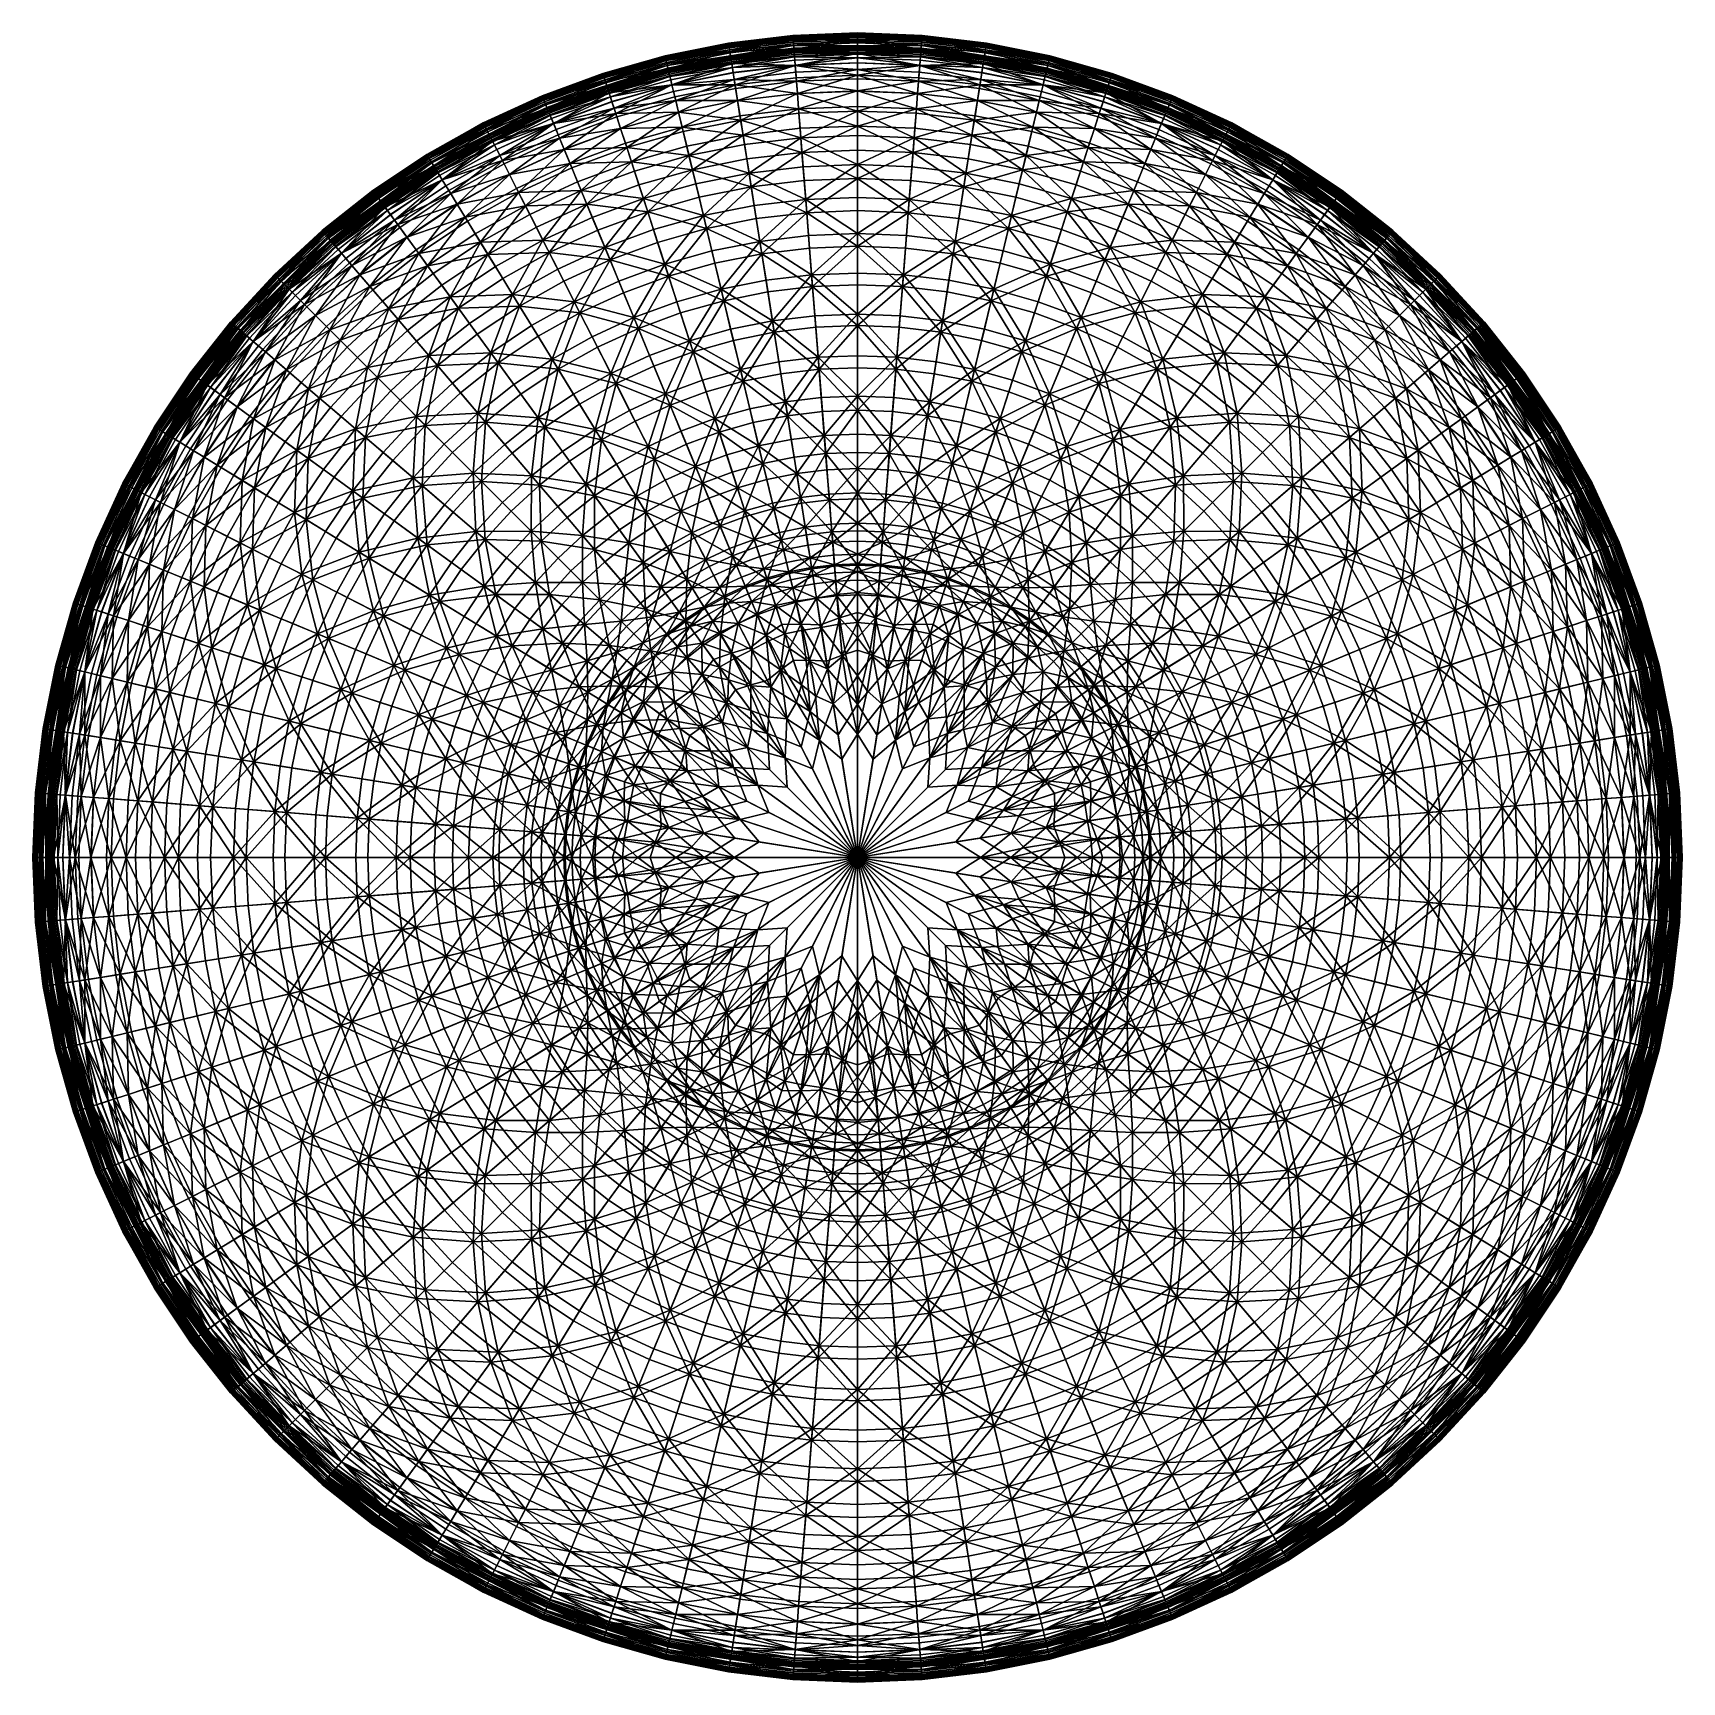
# Model space of a CAD drawing. Header units: centimetres. Extents: x -11.8 to 11.8, y -11.8 to 11.8.
import ezdxf

# ---------------------------------------------------------------- set-up
doc = ezdxf.new("R2010")
doc.units = ezdxf.units.CM
doc.layers.get('0').update_dxf_attribs({"color": 252, "true_color": 0x949494})

msp = doc.modelspace()

# ---------------------------------------------------------------- meshes
at = {"color": 252, "true_color": 0x949494}
mesh = msp.add_polyface(dxfattribs=at)
corners = [(-2.751, 11.457, 10.188), (-2.759, 11.49, 10.165), (-3.652, 11.239, 10.165), (-3.628, 11.165, 10.196), (-2.74, 11.415, 10.196), (-3.641, 11.206, 10.188), (-1.836, 11.594, 10.196), (-1.849, 11.671, 10.165), (-1.843, 11.637, 10.188), (-3.601, 11.084, 10.166), (-2.721, 11.332, 10.166), (-2.73, 11.371, 10.188), (-3.614, 11.122, 10.188), (-1.823, 11.51, 10.166), (-1.829, 11.55, 10.188), (-2.76, 11.498, 9.895), (-2.755, 11.475, 9.647), (-3.647, 11.224, 9.647), (-3.658, 11.257, 10.046), (-2.763, 11.509, 10.046), (-3.654, 11.246, 9.895), (-1.852, 11.69, 10.046), (-1.846, 11.655, 9.647), (-1.85, 11.679, 9.895), (-2.763, 11.507, 10.127), (-3.657, 11.255, 10.127), (-1.851, 11.688, 10.127), (-3.62, 11.142, 8.792), (-2.735, 11.392, 8.792), (-2.718, 11.321, 8.224), (-1.833, 11.571, 8.792), (-1.821, 11.499, 8.224), (-1.805, 11.399, 7.587), (-2.747, 11.441, 9.273), (-3.636, 11.191, 9.273), (-1.841, 11.621, 9.273), (-2.714, 11.305, 10.128), (-2.71, 11.286, 10.049), (-1.816, 11.464, 10.049), (-1.819, 11.483, 10.128), (-2.705, 11.268, 9.901), (-2.7, 11.245, 9.659), (-1.809, 11.422, 9.659), (-1.813, 11.445, 9.901), (-3.587, 11.039, 10.049), (-2.692, 11.212, 9.294), (-2.68, 11.163, 8.826), (-1.796, 11.339, 8.826)]
mesh.append_faces([[corners[k] for k in face] for face in [(0, 1, 2, 0), (3, 4, 0, 3), (0, 5, 3, 0), (0, 4, 6, 0), (7, 1, 0, 7), (0, 8, 7, 0), (9, 10, 11, 9), (11, 12, 9, 11), (11, 10, 13, 11), (6, 4, 11, 6), (11, 14, 6, 11), (11, 4, 3, 11), (15, 16, 17, 15), (18, 19, 15, 18), (15, 20, 18, 15), (15, 19, 21, 15), (22, 16, 15, 22), (15, 23, 22, 15), (2, 1, 24, 2), (24, 25, 2, 24), (24, 1, 7, 24), (21, 19, 24, 21), (24, 26, 21, 24), (24, 19, 18, 24), (27, 28, 29, 27), (29, 28, 30, 29), (29, 31, 32, 29), (17, 16, 33, 17), (33, 34, 17, 33), (33, 16, 22, 33), (30, 28, 33, 30), (33, 35, 30, 33), (33, 28, 27, 33), (36, 10, 9, 36), (36, 37, 38, 36), (13, 10, 36, 13), (36, 39, 13, 36), (40, 41, 42, 40), (38, 37, 40, 38), (40, 43, 38, 40), (40, 37, 44, 40), (45, 46, 47, 45)]], dxfattribs={"vtx2": -1, "vtx3": -1, "color": 252})
mesh = msp.add_polyface(dxfattribs=at)
corners = [(-1.836, 11.594, 10.196), (-1.829, 11.55, 10.188), (-0.917, 11.658, 10.188), (-0.921, 11.703, 10.196), (-1.823, 11.51, 10.166), (-0.914, 11.618, 10.166), (-1.849, 11.671, 10.165), (-1.843, 11.637, 10.188), (-0.924, 11.746, 10.188), (-0.927, 11.78, 10.165), (-2.751, 11.457, 10.188), (-2.73, 11.371, 10.188), (-1.852, 11.69, 10.046), (-1.851, 11.688, 10.127), (-0.928, 11.798, 10.127), (-0.929, 11.8, 10.046), (-1.846, 11.655, 9.647), (-1.85, 11.679, 9.895), (-0.928, 11.788, 9.895), (-0.926, 11.765, 9.647), (-2.76, 11.498, 9.895), (-2.763, 11.507, 10.127), (-1.833, 11.571, 8.792), (-1.841, 11.621, 9.273), (-0.923, 11.73, 9.273), (-0.919, 11.679, 8.792), (-1.805, 11.399, 7.587), (-1.821, 11.499, 8.224), (-0.913, 11.607, 8.224), (-2.718, 11.321, 8.224), (-2.747, 11.441, 9.273), (-1.816, 11.464, 10.049), (-1.813, 11.445, 9.901), (-0.909, 11.552, 9.901), (-0.911, 11.571, 10.049), (-1.809, 11.422, 9.659), (-0.907, 11.529, 9.659), (-1.819, 11.483, 10.128), (-0.912, 11.591, 10.128), (-2.714, 11.305, 10.128), (-0.905, 11.506, 7.587), (-0.895, 11.371, 6.899), (-1.804, 11.388, 9.294), (-0.905, 11.495, 9.294), (-1.796, 11.339, 8.826)]
mesh.append_faces([[corners[k] for k in face] for face in [(0, 1, 2, 0), (2, 3, 0, 2), (4, 5, 2, 4), (2, 1, 4, 2), (6, 7, 8, 6), (8, 9, 6, 8), (0, 3, 8, 0), (8, 7, 0, 8), (0, 7, 10, 0), (4, 1, 11, 4), (12, 13, 14, 12), (14, 15, 12, 14), (6, 9, 14, 6), (14, 13, 6, 14), (16, 17, 18, 16), (18, 19, 16, 18), (12, 15, 18, 12), (18, 17, 12, 18), (12, 17, 20, 12), (6, 13, 21, 6), (22, 23, 24, 22), (24, 25, 22, 24), (16, 19, 24, 16), (24, 23, 16, 24), (26, 27, 28, 26), (22, 25, 28, 22), (28, 27, 22, 28), (22, 27, 29, 22), (16, 23, 30, 16), (31, 32, 33, 31), (33, 34, 31, 33), (35, 36, 33, 35), (33, 32, 35, 33), (4, 37, 38, 4), (38, 5, 4, 38), (31, 34, 38, 31), (38, 37, 31, 38), (31, 37, 39, 31), (26, 40, 41, 26), (35, 42, 43, 35), (43, 42, 44, 43)]], dxfattribs={"vtx2": -1, "vtx3": -1, "color": 252})
mesh = msp.add_polyface(dxfattribs=at)
corners = [(0, 11.654, 10.166), (0, 11.694, 10.188), (-0.917, 11.658, 10.188), (-0.914, 11.618, 10.166), (0, 11.739, 10.196), (-0.921, 11.703, 10.196), (0, 11.817, 10.165), (-0.927, 11.78, 10.165), (-0.924, 11.746, 10.188), (0, 11.783, 10.188), (0, 11.834, 10.127), (-0.928, 11.798, 10.127), (0, 11.837, 10.046), (-0.929, 11.8, 10.046), (0, 11.801, 9.647), (-0.926, 11.765, 9.647), (-0.928, 11.788, 9.895), (0, 11.825, 9.895), (0, 11.767, 9.273), (-0.923, 11.73, 9.273), (0, 11.716, 8.792), (-0.919, 11.679, 8.792), (0, 11.542, 7.587), (-0.905, 11.506, 7.587), (-0.913, 11.607, 8.224), (0, 11.643, 8.224), (-1.805, 11.399, 7.587), (0, 11.565, 9.659), (0, 11.588, 9.901), (-0.909, 11.552, 9.901), (-0.907, 11.529, 9.659), (0, 11.607, 10.049), (-0.911, 11.571, 10.049), (-0.912, 11.591, 10.128), (0, 11.627, 10.128), (0, 11.407, 6.899), (-0.895, 11.371, 6.899), (0, 11.481, 8.826), (-0.901, 11.445, 8.826), (-0.895, 11.374, 8.272), (0, 11.409, 8.272), (-0.905, 11.495, 9.294), (0, 11.531, 9.294), (-1.809, 11.422, 9.659)]
mesh.append_faces([[corners[k] for k in face] for face in [(0, 1, 2, 0), (2, 3, 0, 2), (4, 5, 2, 4), (2, 1, 4, 2), (6, 7, 8, 6), (8, 9, 6, 8), (4, 9, 8, 4), (8, 5, 4, 8), (6, 10, 11, 6), (11, 7, 6, 11), (12, 13, 11, 12), (11, 10, 12, 11), (14, 15, 16, 14), (16, 17, 14, 16), (12, 17, 16, 12), (16, 13, 12, 16), (14, 18, 19, 14), (19, 15, 14, 19), (20, 21, 19, 20), (19, 18, 20, 19), (22, 23, 24, 22), (24, 25, 22, 24), (24, 23, 26, 24), (20, 25, 24, 20), (24, 21, 20, 24), (27, 28, 29, 27), (29, 30, 27, 29), (31, 32, 29, 31), (29, 28, 31, 29), (0, 3, 33, 0), (33, 34, 0, 33), (31, 34, 33, 31), (33, 32, 31, 33), (22, 35, 36, 22), (36, 23, 22, 36), (37, 38, 39, 37), (39, 40, 37, 39), (27, 30, 41, 27), (41, 42, 27, 41), (41, 30, 43, 41), (37, 42, 41, 37), (41, 38, 37, 41)]], dxfattribs={"vtx2": -1, "vtx3": -1, "color": 252})
mesh = msp.add_polyface(dxfattribs=at)
corners = [(0, 11.817, 10.165), (0, 11.783, 10.188), (0.924, 11.746, 10.188), (0.927, 11.78, 10.165), (0, 11.739, 10.196), (0.921, 11.703, 10.196), (1.836, 11.594, 10.196), (0, 11.654, 10.166), (0.914, 11.618, 10.166), (0.917, 11.658, 10.188), (0, 11.694, 10.188), (1.823, 11.51, 10.166), (0, 11.801, 9.647), (0, 11.825, 9.895), (0.928, 11.788, 9.895), (0.926, 11.765, 9.647), (0, 11.837, 10.046), (0.929, 11.8, 10.046), (1.852, 11.69, 10.046), (0.928, 11.798, 10.127), (0, 11.834, 10.127), (1.849, 11.671, 10.165), (0, 11.542, 7.587), (0, 11.643, 8.224), (0.913, 11.607, 8.224), (0.905, 11.506, 7.587), (0, 11.716, 8.792), (0.919, 11.679, 8.792), (1.833, 11.571, 8.792), (0.923, 11.73, 9.273), (0, 11.767, 9.273), (1.846, 11.655, 9.647), (0, 11.627, 10.128), (0.912, 11.591, 10.128), (0, 11.607, 10.049), (0.911, 11.571, 10.049), (1.816, 11.464, 10.049), (0, 11.565, 9.659), (0.907, 11.529, 9.659), (0.909, 11.552, 9.901), (0, 11.588, 9.901), (0, 11.531, 9.294), (0.905, 11.495, 9.294)]
mesh.append_faces([[corners[k] for k in face] for face in [(0, 1, 2, 0), (2, 3, 0, 2), (4, 5, 2, 4), (2, 1, 4, 2), (2, 5, 6, 2), (7, 8, 9, 7), (9, 10, 7, 9), (9, 8, 11, 9), (4, 10, 9, 4), (9, 5, 4, 9), (12, 13, 14, 12), (14, 15, 12, 14), (16, 17, 14, 16), (14, 13, 16, 14), (14, 17, 18, 14), (0, 3, 19, 0), (19, 20, 0, 19), (19, 3, 21, 19), (16, 20, 19, 16), (19, 17, 16, 19), (22, 23, 24, 22), (24, 25, 22, 24), (26, 27, 24, 26), (24, 23, 26, 24), (24, 27, 28, 24), (12, 15, 29, 12), (29, 30, 12, 29), (29, 15, 31, 29), (26, 30, 29, 26), (29, 27, 26, 29), (7, 32, 33, 7), (33, 8, 7, 33), (34, 35, 33, 34), (33, 32, 34, 33), (33, 35, 36, 33), (37, 38, 39, 37), (39, 40, 37, 39), (34, 40, 39, 34), (39, 35, 34, 39), (37, 41, 42, 37), (42, 38, 37, 42)]], dxfattribs={"vtx2": -1, "vtx3": -1, "color": 252})
mesh = msp.add_polyface(dxfattribs=at)
corners = [(1.836, 11.594, 10.196), (1.829, 11.55, 10.188), (2.73, 11.371, 10.188), (1.823, 11.51, 10.166), (2.721, 11.332, 10.166), (1.849, 11.671, 10.165), (1.843, 11.637, 10.188), (2.751, 11.457, 10.188), (2.74, 11.415, 10.196), (0.924, 11.746, 10.188), (0.927, 11.78, 10.165), (0.917, 11.658, 10.188), (0.921, 11.703, 10.196), (1.852, 11.69, 10.046), (1.851, 11.688, 10.127), (2.763, 11.507, 10.127), (1.846, 11.655, 9.647), (1.85, 11.679, 9.895), (2.76, 11.498, 9.895), (0.928, 11.788, 9.895), (0.926, 11.765, 9.647), (0.928, 11.798, 10.127), (0.929, 11.8, 10.046), (1.833, 11.571, 8.792), (1.841, 11.621, 9.273), (2.747, 11.441, 9.273), (1.805, 11.399, 7.587), (1.821, 11.499, 8.224), (2.718, 11.321, 8.224), (2.735, 11.392, 8.792), (0.913, 11.607, 8.224), (0.905, 11.506, 7.587), (0.923, 11.73, 9.273), (0.919, 11.679, 8.792), (1.816, 11.464, 10.049), (1.813, 11.445, 9.901), (2.705, 11.268, 9.901), (1.819, 11.483, 10.128), (2.714, 11.305, 10.128), (2.71, 11.286, 10.049), (0.912, 11.591, 10.128), (0.914, 11.618, 10.166), (1.809, 11.422, 9.659), (0.909, 11.552, 9.901), (0.911, 11.571, 10.049), (1.796, 11.339, 8.826), (1.804, 11.388, 9.294), (0.905, 11.495, 9.294), (0.907, 11.529, 9.659)]
mesh.append_faces([[corners[k] for k in face] for face in [(0, 1, 2, 0), (3, 4, 2, 3), (2, 1, 3, 2), (5, 6, 7, 5), (0, 8, 7, 0), (0, 6, 9, 0), (5, 10, 9, 5), (9, 6, 5, 9), (3, 1, 11, 3), (0, 12, 11, 0), (11, 1, 0, 11), (13, 14, 15, 13), (16, 17, 18, 16), (13, 17, 19, 13), (16, 20, 19, 16), (19, 17, 16, 19), (5, 14, 21, 5), (13, 22, 21, 13), (21, 14, 13, 21), (23, 24, 25, 23), (26, 27, 28, 26), (23, 29, 28, 23), (28, 27, 23, 28), (23, 27, 30, 23), (26, 31, 30, 26), (30, 27, 26, 30), (16, 24, 32, 16), (23, 33, 32, 23), (32, 24, 23, 32), (34, 35, 36, 34), (3, 37, 38, 3), (34, 39, 38, 34), (38, 37, 34, 38), (34, 37, 40, 34), (3, 41, 40, 3), (40, 37, 3, 40), (42, 35, 43, 42), (34, 44, 43, 34), (43, 35, 34, 43), (45, 46, 47, 45), (42, 48, 47, 42), (47, 46, 42, 47)]], dxfattribs={"vtx2": -1, "vtx3": -1, "color": 252})
mesh = msp.add_polyface(dxfattribs=at)
corners = [(2.73, 11.371, 10.188), (2.721, 11.332, 10.166), (3.601, 11.084, 10.166), (3.628, 11.165, 10.196), (2.74, 11.415, 10.196), (3.614, 11.122, 10.188), (1.836, 11.594, 10.196), (3.652, 11.239, 10.165), (2.759, 11.49, 10.165), (2.751, 11.457, 10.188), (3.641, 11.206, 10.188), (1.849, 11.671, 10.165), (1.843, 11.637, 10.188), (3.657, 11.255, 10.127), (2.763, 11.507, 10.127), (3.658, 11.257, 10.046), (2.763, 11.509, 10.046), (1.852, 11.69, 10.046), (1.851, 11.688, 10.127), (3.647, 11.224, 9.647), (2.755, 11.475, 9.647), (2.76, 11.498, 9.895), (3.654, 11.246, 9.895), (1.846, 11.655, 9.647), (1.85, 11.679, 9.895), (3.636, 11.191, 9.273), (2.747, 11.441, 9.273), (3.62, 11.142, 8.792), (2.735, 11.392, 8.792), (1.833, 11.571, 8.792), (1.841, 11.621, 9.273), (2.718, 11.321, 8.224), (3.598, 11.073, 8.224), (3.567, 10.977, 7.587), (2.694, 11.223, 7.587), (1.805, 11.399, 7.587), (2.705, 11.268, 9.901), (2.7, 11.245, 9.659), (3.574, 10.999, 9.659), (2.71, 11.286, 10.049), (1.816, 11.464, 10.049), (2.714, 11.305, 10.128), (3.593, 11.058, 10.128), (1.823, 11.51, 10.166), (3.587, 11.039, 10.049), (2.692, 11.212, 9.294), (1.809, 11.422, 9.659)]
mesh.append_faces([[corners[k] for k in face] for face in [(0, 1, 2, 0), (3, 4, 0, 3), (0, 5, 3, 0), (0, 4, 6, 0), (7, 8, 9, 7), (9, 10, 7, 9), (9, 8, 11, 9), (9, 12, 6, 9), (3, 10, 9, 3), (9, 4, 3, 9), (7, 13, 14, 7), (14, 8, 7, 14), (15, 16, 14, 15), (14, 13, 15, 14), (14, 16, 17, 14), (11, 8, 14, 11), (14, 18, 11, 14), (19, 20, 21, 19), (21, 22, 19, 21), (21, 20, 23, 21), (17, 16, 21, 17), (21, 24, 17, 21), (15, 22, 21, 15), (21, 16, 15, 21), (19, 25, 26, 19), (26, 20, 19, 26), (27, 28, 26, 27), (26, 25, 27, 26), (26, 28, 29, 26), (23, 20, 26, 23), (26, 30, 23, 26), (31, 32, 33, 31), (31, 34, 35, 31), (31, 28, 27, 31), (36, 37, 38, 36), (36, 39, 40, 36), (2, 1, 41, 2), (41, 42, 2, 41), (41, 1, 43, 41), (41, 39, 44, 41), (45, 37, 46, 45)]], dxfattribs={"vtx2": -1, "vtx3": -1, "color": 252})
mesh = msp.add_polyface(dxfattribs=at)
corners = [(-3.652, 11.239, 10.165), (-3.641, 11.206, 10.188), (-2.751, 11.457, 10.188), (-3.628, 11.165, 10.196), (-3.614, 11.122, 10.188), (-2.73, 11.371, 10.188), (-3.647, 11.224, 9.647), (-3.654, 11.246, 9.895), (-2.76, 11.498, 9.895), (-3.658, 11.257, 10.046), (-3.657, 11.255, 10.127), (-2.763, 11.507, 10.127), (-3.601, 11.084, 10.166), (-4.475, 10.804, 10.188), (-4.46, 10.767, 10.166), (-4.492, 10.846, 10.196), (-4.522, 10.917, 10.165), (-4.509, 10.886, 10.188), (-4.529, 10.933, 10.127), (-4.529, 10.935, 10.046), (-4.516, 10.903, 9.647), (-4.525, 10.925, 9.895), (-3.567, 10.977, 7.587), (-3.598, 11.073, 8.224), (-2.718, 11.321, 8.224), (-3.62, 11.142, 8.792), (-3.636, 11.191, 9.273), (-2.747, 11.441, 9.273), (-4.503, 10.871, 9.273), (-4.483, 10.824, 8.792), (-4.417, 10.663, 7.587), (-4.455, 10.756, 8.224), (-3.593, 11.058, 10.128), (-2.714, 11.305, 10.128), (-3.587, 11.039, 10.049), (-3.581, 11.021, 9.901), (-2.705, 11.268, 9.901), (-3.574, 10.999, 9.659), (-4.434, 10.706, 9.901), (-4.442, 10.723, 10.049), (-4.449, 10.742, 10.128), (-3.525, 10.849, 6.899), (-4.365, 10.538, 6.899), (-4.426, 10.684, 9.659), (-4.413, 10.653, 9.294), (-3.548, 10.919, 8.826), (-3.563, 10.966, 9.294)]
mesh.append_faces([[corners[k] for k in face] for face in [(0, 1, 2, 0), (3, 4, 5, 3), (6, 7, 8, 6), (9, 10, 11, 9), (12, 4, 13, 12), (13, 14, 12, 13), (3, 15, 13, 3), (13, 4, 3, 13), (0, 16, 17, 0), (17, 1, 0, 17), (3, 1, 17, 3), (17, 15, 3, 17), (0, 10, 18, 0), (18, 16, 0, 18), (9, 19, 18, 9), (18, 10, 9, 18), (6, 20, 21, 6), (21, 7, 6, 21), (9, 7, 21, 9), (21, 19, 9, 21), (22, 23, 24, 22), (25, 26, 27, 25), (6, 26, 28, 6), (28, 20, 6, 28), (25, 29, 28, 25), (28, 26, 25, 28), (22, 30, 31, 22), (31, 23, 22, 31), (25, 23, 31, 25), (31, 29, 25, 31), (12, 32, 33, 12), (34, 35, 36, 34), (37, 35, 38, 37), (34, 39, 38, 34), (38, 35, 34, 38), (12, 14, 40, 12), (40, 32, 12, 40), (34, 32, 40, 34), (22, 41, 42, 22), (37, 43, 44, 37), (45, 46, 44, 45)]], dxfattribs={"vtx2": -1, "vtx3": -1, "color": 252})
mesh = msp.add_polyface(dxfattribs=at)
corners = [(-3.245, 9.987, 4.877), (-3.138, 9.657, 4.226), (-2.37, 9.874, 4.226), (-2.451, 10.211, 4.877), (-3.495, 10.756, 7.65), (-3.454, 10.631, 6.976), (-2.609, 10.869, 6.976), (-2.64, 10.997, 7.65), (-3.401, 10.466, 6.275), (-2.569, 10.7, 6.275), (-1.721, 10.869, 6.275), (-2.517, 10.483, 5.568), (-3.332, 10.254, 5.568), (-1.643, 10.371, 4.877), (-3.311, 10.192, 4.751), (-2.502, 10.42, 4.751), (-2.419, 10.076, 4.081), (-3.202, 9.855, 4.081), (-3.074, 9.461, 3.45), (-2.322, 9.673, 3.45), (-2.718, 11.321, 8.224), (-2.694, 11.223, 7.587), (-3.567, 10.977, 7.587), (-3.598, 11.073, 8.224), (-3.62, 11.142, 8.792), (-3.587, 11.039, 10.049), (-2.71, 11.286, 10.049), (-2.714, 11.305, 10.128), (-3.593, 11.058, 10.128), (-3.574, 10.999, 9.659), (-2.7, 11.245, 9.659), (-2.705, 11.268, 9.901), (-3.581, 11.021, 9.901), (-3.4, 10.464, 5.459), (-2.568, 10.698, 5.459), (-3.47, 10.68, 6.182), (-2.622, 10.919, 6.182), (-1.757, 11.091, 6.182), (-2.663, 11.091, 6.899), (-3.525, 10.849, 6.899), (-1.805, 11.399, 7.587), (-3.563, 10.966, 9.294), (-2.692, 11.212, 9.294), (-3.548, 10.919, 8.826), (-2.68, 11.163, 8.826), (-2.663, 11.094, 8.272), (-3.526, 10.851, 8.272), (-1.769, 11.17, 7.65)]
mesh.append_faces([[corners[k] for k in face] for face in [(0, 1, 2, 0), (2, 3, 0, 2), (4, 5, 6, 4), (6, 7, 4, 6), (8, 9, 6, 8), (6, 5, 8, 6), (6, 9, 10, 6), (0, 3, 11, 0), (11, 12, 0, 11), (11, 3, 13, 11), (8, 12, 11, 8), (11, 9, 8, 11), (14, 15, 16, 14), (16, 17, 14, 16), (18, 17, 16, 18), (16, 19, 18, 16), (20, 21, 22, 20), (20, 23, 24, 20), (25, 26, 27, 25), (27, 28, 25, 27), (29, 30, 31, 29), (31, 32, 29, 31), (14, 33, 34, 14), (34, 15, 14, 34), (35, 36, 34, 35), (34, 33, 35, 34), (34, 36, 37, 34), (22, 21, 38, 22), (38, 39, 22, 38), (38, 21, 40, 38), (35, 39, 38, 35), (38, 36, 35, 38), (29, 41, 42, 29), (42, 30, 29, 42), (43, 44, 42, 43), (42, 41, 43, 42), (4, 7, 45, 4), (45, 46, 4, 45), (45, 7, 47, 45), (43, 46, 45, 43), (45, 44, 43, 45)]], dxfattribs={"vtx2": -1, "vtx3": -1, "color": 252})
mesh = msp.add_polyface(dxfattribs=at)
corners = [(-1.643, 10.371, 4.877), (-1.588, 10.029, 4.226), (-0.797, 10.123, 4.226), (-1.525, 9.627, 3.615), (-2.37, 9.874, 4.226), (-2.275, 9.478, 3.615), (-2.451, 10.211, 4.877), (-1.721, 10.869, 6.275), (-1.687, 10.648, 5.568), (-0.846, 10.748, 5.568), (-1.769, 11.17, 7.65), (-1.749, 11.04, 6.976), (-0.877, 11.143, 6.976), (-2.609, 10.869, 6.976), (-2.64, 10.997, 7.65), (-2.517, 10.483, 5.568), (-2.569, 10.7, 6.275), (-1.556, 9.825, 3.45), (-1.621, 10.235, 4.081), (-0.813, 10.33, 4.081), (-1.676, 10.584, 4.751), (-2.419, 10.076, 4.081), (-2.502, 10.42, 4.751), (-2.322, 9.673, 3.45), (-1.805, 11.399, 7.587), (-2.694, 11.223, 7.587), (-2.718, 11.321, 8.224), (-1.809, 11.422, 9.659), (-1.813, 11.445, 9.901), (-2.705, 11.268, 9.901), (-1.757, 11.091, 6.182), (-1.784, 11.266, 6.899), (-0.895, 11.371, 6.899), (-1.721, 10.866, 5.459), (-0.863, 10.968, 5.459), (-0.881, 11.195, 6.182), (-2.568, 10.698, 5.459), (-2.663, 11.091, 6.899), (-2.622, 10.919, 6.182), (-1.796, 11.339, 8.826), (-1.785, 11.268, 8.272), (-0.895, 11.374, 8.272), (-0.887, 11.275, 7.65), (-0.901, 11.445, 8.826), (-0.905, 11.495, 9.294), (-1.804, 11.388, 9.294), (-2.692, 11.212, 9.294), (-2.7, 11.245, 9.659), (-2.663, 11.094, 8.272), (-2.68, 11.163, 8.826)]
mesh.append_faces([[corners[k] for k in face] for face in [(0, 1, 2, 0), (3, 1, 4, 3), (4, 5, 3, 4), (0, 6, 4, 0), (4, 1, 0, 4), (7, 8, 9, 7), (10, 11, 12, 10), (12, 11, 7, 12), (7, 11, 13, 7), (10, 14, 13, 10), (13, 11, 10, 13), (0, 8, 15, 0), (7, 16, 15, 7), (15, 8, 7, 15), (17, 18, 19, 17), (20, 18, 21, 20), (21, 22, 20, 21), (17, 23, 21, 17), (21, 18, 17, 21), (24, 25, 26, 24), (27, 28, 29, 27), (30, 31, 32, 30), (32, 31, 24, 32), (20, 33, 34, 20), (30, 35, 34, 30), (30, 33, 36, 30), (20, 22, 36, 20), (36, 33, 20, 36), (24, 31, 37, 24), (30, 38, 37, 30), (37, 31, 30, 37), (39, 40, 41, 39), (10, 42, 41, 10), (41, 40, 10, 41), (39, 43, 44, 39), (39, 45, 46, 39), (27, 47, 46, 27), (46, 45, 27, 46), (10, 40, 48, 10), (39, 49, 48, 39), (48, 40, 39, 48)]], dxfattribs={"vtx2": -1, "vtx3": -1, "color": 252})
mesh = msp.add_polyface(dxfattribs=at)
corners = [(0, 10.501, 4.877), (-0.824, 10.468, 4.877), (-0.797, 10.123, 4.226), (0, 10.154, 4.226), (-1.643, 10.371, 4.877), (-1.525, 9.627, 3.615), (-0.765, 9.717, 3.615), (-1.588, 10.029, 4.226), (0, 9.747, 3.615), (0, 10.782, 5.568), (-0.846, 10.748, 5.568), (0, 11.004, 6.275), (-0.863, 10.97, 6.275), (-1.721, 10.869, 6.275), (-1.687, 10.648, 5.568), (0, 11.31, 7.65), (-0.887, 11.275, 7.65), (-0.877, 11.143, 6.976), (0, 11.178, 6.976), (-1.769, 11.17, 7.65), (0, 10.716, 4.751), (0, 10.363, 4.081), (-0.813, 10.33, 4.081), (-0.841, 10.683, 4.751), (0, 9.948, 3.45), (-0.78, 9.917, 3.45), (-1.556, 9.825, 3.45), (-1.676, 10.584, 4.751), (-1.621, 10.235, 4.081), (-0.744, 9.447, 2.862), (0, 9.477, 2.862), (0, 11.23, 6.182), (-0.881, 11.195, 6.182), (-0.895, 11.371, 6.899), (0, 11.407, 6.899), (-1.757, 11.091, 6.182), (-0.863, 10.968, 5.459), (0, 11.002, 5.459), (-1.721, 10.866, 5.459), (0, 11.409, 8.272), (-0.895, 11.374, 8.272), (-0.901, 11.445, 8.826), (-1.796, 11.339, 8.826)]
mesh.append_faces([[corners[k] for k in face] for face in [(0, 1, 2, 0), (2, 3, 0, 2), (2, 1, 4, 2), (5, 6, 2, 5), (2, 7, 5, 2), (8, 3, 2, 8), (2, 6, 8, 2), (0, 9, 10, 0), (10, 1, 0, 10), (11, 12, 10, 11), (10, 9, 11, 10), (10, 12, 13, 10), (4, 1, 10, 4), (10, 14, 4, 10), (15, 16, 17, 15), (17, 18, 15, 17), (17, 16, 19, 17), (13, 12, 17, 13), (11, 18, 17, 11), (17, 12, 11, 17), (20, 21, 22, 20), (22, 23, 20, 22), (24, 25, 22, 24), (22, 21, 24, 22), (22, 25, 26, 22), (27, 23, 22, 27), (22, 28, 27, 22), (26, 25, 29, 26), (24, 30, 29, 24), (31, 32, 33, 31), (33, 34, 31, 33), (33, 32, 35, 33), (20, 23, 36, 20), (36, 37, 20, 36), (36, 23, 27, 36), (36, 38, 35, 36), (31, 37, 36, 31), (36, 32, 31, 36), (15, 39, 40, 15), (40, 16, 15, 40), (40, 41, 42, 40)]], dxfattribs={"vtx2": -1, "vtx3": -1, "color": 252})
mesh = msp.add_polyface(dxfattribs=at)
corners = [(0, 10.501, 4.877), (0, 10.154, 4.226), (0.797, 10.123, 4.226), (0.824, 10.468, 4.877), (0, 9.747, 3.615), (1.643, 10.371, 4.877), (1.588, 10.029, 4.226), (0, 11.31, 7.65), (0, 11.178, 6.976), (0.877, 11.143, 6.976), (0.887, 11.275, 7.65), (0, 11.004, 6.275), (0.863, 10.97, 6.275), (1.721, 10.869, 6.275), (0.846, 10.748, 5.568), (0, 10.782, 5.568), (0, 10.716, 4.751), (0.841, 10.683, 4.751), (0.813, 10.33, 4.081), (0, 10.363, 4.081), (1.676, 10.584, 4.751), (1.556, 9.825, 3.45), (0.78, 9.917, 3.45), (1.621, 10.235, 4.081), (0, 9.948, 3.45), (0.909, 11.552, 9.901), (0.907, 11.529, 9.659), (1.809, 11.422, 9.659), (0, 11.002, 5.459), (0.863, 10.968, 5.459), (0, 11.23, 6.182), (0.881, 11.195, 6.182), (1.757, 11.091, 6.182), (0, 11.542, 7.587), (0.905, 11.506, 7.587), (0.895, 11.371, 6.899), (0, 11.407, 6.899), (1.805, 11.399, 7.587), (0, 11.481, 8.826), (0.901, 11.445, 8.826), (0.905, 11.495, 9.294), (0, 11.531, 9.294), (1.796, 11.339, 8.826), (0.895, 11.374, 8.272), (0, 11.409, 8.272), (1.769, 11.17, 7.65)]
mesh.append_faces([[corners[k] for k in face] for face in [(0, 1, 2, 0), (2, 3, 0, 2), (2, 1, 4, 2), (5, 3, 2, 5), (2, 6, 5, 2), (7, 8, 9, 7), (9, 10, 7, 9), (11, 12, 9, 11), (9, 8, 11, 9), (9, 12, 13, 9), (0, 3, 14, 0), (14, 15, 0, 14), (14, 3, 5, 14), (11, 15, 14, 11), (14, 12, 11, 14), (16, 17, 18, 16), (18, 19, 16, 18), (18, 17, 20, 18), (21, 22, 18, 21), (18, 23, 21, 18), (24, 19, 18, 24), (18, 22, 24, 18), (25, 26, 27, 25), (16, 28, 29, 16), (29, 17, 16, 29), (30, 31, 29, 30), (29, 28, 30, 29), (29, 31, 32, 29), (33, 34, 35, 33), (35, 36, 33, 35), (35, 34, 37, 35), (30, 36, 35, 30), (35, 31, 30, 35), (38, 39, 40, 38), (40, 41, 38, 40), (40, 39, 42, 40), (7, 10, 43, 7), (43, 44, 7, 43), (43, 10, 45, 43), (38, 44, 43, 38), (43, 39, 38, 43)]], dxfattribs={"vtx2": -1, "vtx3": -1, "color": 252})
mesh = msp.add_polyface(dxfattribs=at)
corners = [(1.643, 10.371, 4.877), (1.588, 10.029, 4.226), (2.37, 9.874, 4.226), (2.451, 10.211, 4.877), (1.721, 10.869, 6.275), (1.687, 10.648, 5.568), (2.517, 10.483, 5.568), (1.769, 11.17, 7.65), (1.749, 11.04, 6.976), (2.609, 10.869, 6.976), (2.569, 10.7, 6.275), (0.877, 11.143, 6.976), (0.887, 11.275, 7.65), (0.846, 10.748, 5.568), (0.863, 10.97, 6.275), (1.556, 9.825, 3.45), (1.621, 10.235, 4.081), (2.419, 10.076, 4.081), (1.676, 10.584, 4.751), (2.502, 10.42, 4.751), (0.813, 10.33, 4.081), (1.809, 11.422, 9.659), (2.7, 11.245, 9.659), (2.705, 11.268, 9.901), (1.813, 11.445, 9.901), (1.757, 11.091, 6.182), (1.784, 11.266, 6.899), (2.663, 11.091, 6.899), (1.805, 11.399, 7.587), (2.694, 11.223, 7.587), (1.721, 10.866, 5.459), (2.568, 10.698, 5.459), (2.622, 10.919, 6.182), (0.863, 10.968, 5.459), (0.841, 10.683, 4.751), (0.895, 11.371, 6.899), (0.881, 11.195, 6.182), (1.796, 11.339, 8.826), (1.785, 11.268, 8.272), (2.663, 11.094, 8.272), (2.64, 10.997, 7.65), (1.804, 11.388, 9.294), (2.692, 11.212, 9.294), (2.68, 11.163, 8.826), (0.895, 11.374, 8.272), (0.901, 11.445, 8.826)]
mesh.append_faces([[corners[k] for k in face] for face in [(0, 1, 2, 0), (2, 3, 0, 2), (4, 5, 6, 4), (0, 3, 6, 0), (6, 5, 0, 6), (7, 8, 9, 7), (4, 10, 9, 4), (9, 8, 4, 9), (4, 8, 11, 4), (7, 12, 11, 7), (11, 8, 7, 11), (0, 5, 13, 0), (4, 14, 13, 4), (13, 5, 4, 13), (15, 16, 17, 15), (18, 19, 17, 18), (17, 16, 18, 17), (18, 16, 20, 18), (21, 22, 23, 21), (23, 24, 21, 23), (25, 26, 27, 25), (28, 29, 27, 28), (27, 26, 28, 27), (18, 30, 31, 18), (25, 32, 31, 25), (31, 30, 25, 31), (25, 30, 33, 25), (18, 34, 33, 18), (33, 30, 18, 33), (28, 26, 35, 28), (25, 36, 35, 25), (35, 26, 25, 35), (37, 38, 39, 37), (7, 40, 39, 7), (39, 38, 7, 39), (21, 41, 42, 21), (37, 43, 42, 37), (42, 41, 37, 42), (7, 38, 44, 7), (37, 45, 44, 37), (44, 38, 37, 44)]], dxfattribs={"vtx2": -1, "vtx3": -1, "color": 252})
mesh = msp.add_polyface(dxfattribs=at)
corners = [(3.401, 10.466, 6.275), (3.332, 10.254, 5.568), (4.126, 9.961, 5.568), (3.245, 9.987, 4.877), (2.451, 10.211, 4.877), (2.37, 9.874, 4.226), (2.517, 10.483, 5.568), (2.569, 10.7, 6.275), (1.721, 10.869, 6.275), (3.495, 10.756, 7.65), (2.64, 10.997, 7.65), (2.609, 10.869, 6.976), (3.454, 10.631, 6.976), (1.769, 11.17, 7.65), (3.601, 11.084, 10.166), (3.614, 11.122, 10.188), (2.73, 11.371, 10.188), (3.311, 10.192, 4.751), (3.202, 9.855, 4.081), (2.419, 10.076, 4.081), (2.502, 10.42, 4.751), (3.567, 10.977, 7.587), (2.694, 11.223, 7.587), (2.718, 11.321, 8.224), (3.62, 11.142, 8.792), (3.598, 11.073, 8.224), (3.574, 10.999, 9.659), (3.581, 11.021, 9.901), (2.705, 11.268, 9.901), (3.587, 11.039, 10.049), (2.71, 11.286, 10.049), (3.593, 11.058, 10.128), (2.714, 11.305, 10.128), (3.4, 10.464, 5.459), (4.21, 10.165, 5.459), (3.525, 10.849, 6.899), (2.663, 11.091, 6.899), (3.47, 10.68, 6.182), (2.622, 10.919, 6.182), (1.757, 11.091, 6.182), (2.568, 10.698, 5.459), (1.676, 10.584, 4.751), (3.526, 10.851, 8.272), (2.663, 11.094, 8.272), (3.548, 10.919, 8.826), (2.68, 11.163, 8.826), (1.796, 11.339, 8.826), (2.7, 11.245, 9.659), (2.692, 11.212, 9.294), (3.563, 10.966, 9.294)]
mesh.append_faces([[corners[k] for k in face] for face in [(0, 1, 2, 0), (3, 4, 5, 3), (3, 1, 6, 3), (6, 4, 3, 6), (0, 7, 6, 0), (6, 1, 0, 6), (6, 7, 8, 6), (9, 10, 11, 9), (11, 12, 9, 11), (11, 10, 13, 11), (0, 12, 11, 0), (11, 7, 0, 11), (14, 15, 16, 14), (17, 18, 19, 17), (19, 20, 17, 19), (21, 22, 23, 21), (24, 25, 23, 24), (26, 27, 28, 26), (29, 30, 28, 29), (28, 27, 29, 28), (29, 31, 32, 29), (17, 33, 34, 17), (21, 35, 36, 21), (36, 22, 21, 36), (37, 38, 36, 37), (36, 35, 37, 36), (36, 38, 39, 36), (17, 20, 40, 17), (40, 33, 17, 40), (40, 20, 41, 40), (37, 33, 40, 37), (40, 38, 37, 40), (9, 42, 43, 9), (43, 10, 9, 43), (44, 45, 43, 44), (43, 42, 44, 43), (43, 45, 46, 43), (26, 47, 48, 26), (48, 49, 26, 48), (44, 49, 48, 44), (48, 45, 44, 48)]], dxfattribs={"vtx2": -1, "vtx3": -1, "color": 252})
mesh = msp.add_polyface(dxfattribs=at)
corners = [(3.652, 11.239, 10.165), (3.641, 11.206, 10.188), (4.509, 10.886, 10.188), (4.522, 10.917, 10.165), (3.628, 11.165, 10.196), (4.492, 10.846, 10.196), (5.329, 10.459, 10.196), (3.601, 11.084, 10.166), (4.46, 10.767, 10.166), (4.475, 10.804, 10.188), (3.614, 11.122, 10.188), (3.647, 11.224, 9.647), (3.654, 11.246, 9.895), (4.525, 10.925, 9.895), (4.516, 10.903, 9.647), (3.658, 11.257, 10.046), (4.529, 10.935, 10.046), (5.373, 10.546, 10.046), (4.529, 10.933, 10.127), (3.657, 11.255, 10.127), (5.365, 10.529, 10.165), (3.567, 10.977, 7.587), (3.598, 11.073, 8.224), (4.455, 10.756, 8.224), (4.417, 10.663, 7.587), (3.62, 11.142, 8.792), (4.483, 10.824, 8.792), (4.503, 10.871, 9.273), (3.636, 11.191, 9.273), (5.357, 10.515, 9.647), (3.593, 11.058, 10.128), (4.449, 10.742, 10.128), (3.587, 11.039, 10.049), (4.442, 10.723, 10.049), (3.574, 10.999, 9.659), (4.425, 10.684, 9.659), (4.434, 10.706, 9.901), (3.581, 11.021, 9.901), (4.365, 10.538, 6.899), (3.563, 10.966, 9.294), (4.413, 10.653, 9.294), (3.548, 10.919, 8.826), (4.393, 10.607, 8.826), (3.526, 10.851, 8.272), (4.366, 10.54, 8.272)]
mesh.append_faces([[corners[k] for k in face] for face in [(0, 1, 2, 0), (2, 3, 0, 2), (4, 5, 2, 4), (2, 1, 4, 2), (2, 5, 6, 2), (7, 8, 9, 7), (9, 10, 7, 9), (4, 10, 9, 4), (9, 5, 4, 9), (11, 12, 13, 11), (13, 14, 11, 13), (15, 16, 13, 15), (13, 12, 15, 13), (13, 16, 17, 13), (0, 3, 18, 0), (18, 19, 0, 18), (18, 3, 20, 18), (15, 19, 18, 15), (18, 16, 15, 18), (21, 22, 23, 21), (23, 24, 21, 23), (25, 26, 23, 25), (23, 22, 25, 23), (11, 14, 27, 11), (27, 28, 11, 27), (27, 14, 29, 27), (25, 28, 27, 25), (27, 26, 25, 27), (7, 30, 31, 7), (31, 8, 7, 31), (32, 33, 31, 32), (31, 30, 32, 31), (34, 35, 36, 34), (36, 37, 34, 36), (32, 37, 36, 32), (36, 33, 32, 36), (21, 24, 38, 21), (34, 39, 40, 34), (40, 35, 34, 40), (41, 42, 40, 41), (40, 39, 41, 40), (41, 43, 44, 41)]], dxfattribs={"vtx2": -1, "vtx3": -1, "color": 252})
mesh = msp.add_polyface(dxfattribs=at)
corners = [(-5.329, 10.459, 10.196), (-5.309, 10.419, 10.188), (-4.475, 10.804, 10.188), (-5.291, 10.383, 10.166), (-4.46, 10.767, 10.166), (-5.365, 10.529, 10.165), (-5.349, 10.498, 10.188), (-4.509, 10.886, 10.188), (-4.522, 10.917, 10.165), (-4.492, 10.846, 10.196), (-6.156, 10.046, 10.188), (-6.11, 9.971, 10.188), (-5.373, 10.546, 10.046), (-5.372, 10.544, 10.127), (-4.529, 10.933, 10.127), (-4.529, 10.935, 10.046), (-5.357, 10.515, 9.647), (-5.368, 10.536, 9.895), (-4.525, 10.925, 9.895), (-4.516, 10.903, 9.647), (-6.178, 10.082, 9.895), (-6.166, 10.062, 9.647), (-6.183, 10.09, 10.127), (-5.319, 10.439, 8.792), (-5.342, 10.484, 9.273), (-4.503, 10.871, 9.273), (-4.483, 10.824, 8.792), (-5.24, 10.283, 7.587), (-5.286, 10.373, 8.224), (-4.455, 10.756, 8.224), (-6.083, 9.927, 8.224), (-6.148, 10.033, 9.273), (-5.269, 10.342, 10.049), (-5.261, 10.325, 9.901), (-4.434, 10.706, 9.901), (-5.25, 10.304, 9.659), (-4.426, 10.684, 9.659), (-5.278, 10.359, 10.128), (-4.449, 10.742, 10.128), (-4.442, 10.723, 10.049), (-4.417, 10.663, 7.587), (-4.365, 10.538, 6.899), (-5.178, 10.163, 6.899), (-5.212, 10.229, 8.826), (-5.179, 10.165, 8.272), (-4.366, 10.54, 8.272), (-5.134, 10.077, 7.65), (-5.235, 10.274, 9.294), (-4.413, 10.653, 9.294), (-4.393, 10.607, 8.826)]
mesh.append_faces([[corners[k] for k in face] for face in [(0, 1, 2, 0), (3, 4, 2, 3), (2, 1, 3, 2), (5, 6, 7, 5), (7, 8, 5, 7), (0, 9, 7, 0), (7, 6, 0, 7), (0, 6, 10, 0), (3, 1, 11, 3), (12, 13, 14, 12), (14, 15, 12, 14), (5, 8, 14, 5), (14, 13, 5, 14), (16, 17, 18, 16), (18, 19, 16, 18), (12, 15, 18, 12), (18, 17, 12, 18), (12, 17, 20, 12), (16, 21, 20, 16), (5, 13, 22, 5), (23, 24, 25, 23), (25, 26, 23, 25), (16, 19, 25, 16), (25, 24, 16, 25), (27, 28, 29, 27), (23, 26, 29, 23), (29, 28, 23, 29), (23, 28, 30, 23), (16, 24, 31, 16), (32, 33, 34, 32), (35, 36, 34, 35), (34, 33, 35, 34), (3, 37, 38, 3), (32, 39, 38, 32), (38, 37, 32, 38), (27, 40, 41, 27), (41, 42, 27, 41), (43, 44, 45, 43), (45, 44, 46, 45), (35, 47, 48, 35), (43, 49, 48, 43), (48, 47, 43, 48)]], dxfattribs={"vtx2": -1, "vtx3": -1, "color": 252})
mesh = msp.add_polyface(dxfattribs=at)
corners = [(-3.245, 9.987, 4.877), (-4.018, 9.701, 4.877), (-3.886, 9.381, 4.226), (-3.332, 10.254, 5.568), (-4.126, 9.961, 5.568), (-3.401, 10.466, 6.275), (-4.211, 10.167, 6.275), (-4.996, 9.805, 6.275), (-4.895, 9.606, 5.568), (-4.767, 9.356, 4.877), (-3.495, 10.756, 7.65), (-4.328, 10.449, 7.65), (-4.277, 10.327, 6.976), (-3.454, 10.631, 6.976), (-5.134, 10.077, 7.65), (-5.074, 9.959, 6.976), (-4.475, 10.804, 10.188), (-4.492, 10.846, 10.196), (-5.329, 10.459, 10.196), (-3.311, 10.192, 4.751), (-3.202, 9.855, 4.081), (-3.965, 9.574, 4.081), (-4.101, 9.9, 4.751), (-4.455, 10.756, 8.224), (-4.417, 10.663, 7.587), (-5.24, 10.283, 7.587), (-4.434, 10.706, 9.901), (-4.426, 10.684, 9.659), (-3.574, 10.999, 9.659), (-4.442, 10.723, 10.049), (-5.269, 10.342, 10.049), (-4.449, 10.742, 10.128), (-4.46, 10.767, 10.166), (-5.291, 10.383, 10.166), (-3.587, 11.039, 10.049), (-4.365, 10.538, 6.899), (-3.567, 10.977, 7.587), (-3.47, 10.68, 6.182), (-4.297, 10.375, 6.182), (-3.525, 10.849, 6.899), (-5.098, 10.005, 6.182), (-4.21, 10.165, 5.459), (-3.4, 10.464, 5.459), (-4.865, 9.548, 4.751), (-4.995, 9.803, 5.459), (-3.526, 10.851, 8.272), (-4.366, 10.54, 8.272), (-3.548, 10.919, 8.826), (-4.393, 10.607, 8.826), (-5.212, 10.229, 8.826), (-4.413, 10.653, 9.294), (-3.563, 10.966, 9.294), (-5.25, 10.304, 9.659)]
mesh.append_faces([[corners[k] for k in face] for face in [(0, 1, 2, 0), (0, 3, 4, 0), (4, 1, 0, 4), (5, 6, 4, 5), (4, 3, 5, 4), (4, 6, 7, 4), (4, 8, 9, 4), (10, 11, 12, 10), (12, 13, 10, 12), (12, 11, 14, 12), (7, 6, 12, 7), (12, 15, 7, 12), (5, 13, 12, 5), (12, 6, 5, 12), (16, 17, 18, 16), (19, 20, 21, 19), (21, 22, 19, 21), (23, 24, 25, 23), (26, 27, 28, 26), (26, 29, 30, 26), (31, 32, 33, 31), (31, 29, 34, 31), (35, 24, 36, 35), (37, 38, 35, 37), (35, 39, 37, 35), (35, 38, 40, 35), (19, 22, 41, 19), (41, 42, 19, 41), (41, 22, 43, 41), (40, 38, 41, 40), (41, 44, 40, 41), (37, 42, 41, 37), (41, 38, 37, 41), (10, 45, 46, 10), (46, 11, 10, 46), (47, 48, 46, 47), (46, 45, 47, 46), (46, 48, 49, 46), (50, 51, 28, 50), (50, 27, 52, 50), (50, 48, 47, 50)]], dxfattribs={"vtx2": -1, "vtx3": -1, "color": 252})
mesh = msp.add_polyface(dxfattribs=at)
corners = [(3.495, 10.756, 7.65), (3.454, 10.631, 6.976), (4.277, 10.327, 6.976), (4.328, 10.449, 7.65), (3.401, 10.466, 6.275), (4.211, 10.167, 6.275), (4.996, 9.805, 6.275), (5.074, 9.959, 6.976), (5.134, 10.077, 7.65), (4.126, 9.961, 5.568), (3.332, 10.254, 5.568), (3.245, 9.987, 4.877), (4.475, 10.804, 10.188), (4.46, 10.767, 10.166), (5.291, 10.383, 10.166), (3.311, 10.192, 4.751), (4.101, 9.9, 4.751), (3.965, 9.574, 4.081), (4.455, 10.756, 8.224), (4.483, 10.824, 8.792), (5.319, 10.439, 8.792), (5.24, 10.283, 7.587), (4.417, 10.663, 7.587), (5.286, 10.373, 8.224), (4.449, 10.742, 10.128), (4.442, 10.723, 10.049), (5.269, 10.342, 10.049), (5.278, 10.359, 10.128), (4.434, 10.706, 9.901), (4.425, 10.684, 9.659), (5.25, 10.304, 9.659), (5.261, 10.325, 9.901), (4.21, 10.165, 5.459), (3.47, 10.68, 6.182), (4.297, 10.375, 6.182), (3.4, 10.464, 5.459), (5.098, 10.005, 6.182), (4.995, 9.803, 5.459), (4.365, 10.538, 6.899), (3.525, 10.849, 6.899), (3.567, 10.977, 7.587), (5.178, 10.163, 6.899), (4.413, 10.653, 9.294), (4.393, 10.607, 8.826), (5.212, 10.229, 8.826), (5.235, 10.274, 9.294), (4.366, 10.54, 8.272), (3.526, 10.851, 8.272), (5.179, 10.165, 8.272), (3.548, 10.919, 8.826)]
mesh.append_faces([[corners[k] for k in face] for face in [(0, 1, 2, 0), (2, 3, 0, 2), (4, 5, 2, 4), (2, 1, 4, 2), (6, 7, 2, 6), (2, 5, 6, 2), (8, 3, 2, 8), (2, 7, 8, 2), (9, 10, 11, 9), (9, 5, 4, 9), (12, 13, 14, 12), (15, 16, 17, 15), (18, 19, 20, 18), (21, 22, 18, 21), (18, 23, 21, 18), (24, 25, 26, 24), (14, 13, 24, 14), (24, 27, 14, 24), (28, 29, 30, 28), (26, 25, 28, 26), (28, 31, 26, 28), (32, 16, 15, 32), (33, 34, 32, 33), (32, 35, 33, 32), (36, 37, 32, 36), (32, 34, 36, 32), (38, 39, 40, 38), (38, 22, 21, 38), (36, 34, 38, 36), (38, 41, 36, 38), (33, 39, 38, 33), (38, 34, 33, 38), (42, 43, 44, 42), (30, 29, 42, 30), (42, 45, 30, 42), (0, 3, 46, 0), (46, 47, 0, 46), (46, 3, 8, 46), (44, 43, 46, 44), (46, 48, 44, 46), (46, 43, 49, 46)]], dxfattribs={"vtx2": -1, "vtx3": -1, "color": 252})
mesh = msp.add_polyface(dxfattribs=at)
corners = [(5.134, 10.077, 7.65), (5.074, 9.959, 6.976), (5.84, 9.53, 6.976), (5.329, 10.459, 10.196), (5.309, 10.419, 10.188), (6.11, 9.971, 10.188), (5.365, 10.529, 10.165), (5.349, 10.498, 10.188), (6.156, 10.046, 10.188), (4.509, 10.886, 10.188), (4.522, 10.917, 10.165), (5.291, 10.383, 10.166), (4.475, 10.804, 10.188), (4.492, 10.846, 10.196), (5.373, 10.546, 10.046), (5.372, 10.544, 10.127), (6.183, 10.09, 10.127), (5.357, 10.515, 9.647), (5.368, 10.536, 9.895), (6.178, 10.082, 9.895), (4.525, 10.925, 9.895), (4.516, 10.903, 9.647), (4.529, 10.933, 10.127), (4.529, 10.935, 10.046), (5.319, 10.439, 8.792), (5.342, 10.484, 9.273), (6.148, 10.033, 9.273), (5.24, 10.283, 7.587), (5.286, 10.373, 8.224), (6.083, 9.927, 8.224), (4.455, 10.756, 8.224), (4.503, 10.871, 9.273), (4.483, 10.824, 8.792), (5.269, 10.342, 10.049), (5.261, 10.325, 9.901), (6.055, 9.88, 9.901), (5.25, 10.304, 9.659), (6.042, 9.86, 9.659), (5.278, 10.359, 10.128), (6.075, 9.913, 10.128), (4.449, 10.742, 10.128), (4.434, 10.706, 9.901), (5.098, 10.005, 6.182), (5.178, 10.163, 6.899), (5.96, 9.726, 6.899), (6.03, 9.841, 7.587), (4.365, 10.538, 6.899), (5.212, 10.229, 8.826), (5.179, 10.165, 8.272), (5.961, 9.728, 8.272), (5.909, 9.643, 7.65), (5.235, 10.274, 9.294), (6.025, 9.831, 9.294), (5.999, 9.789, 8.826), (4.413, 10.653, 9.294), (4.366, 10.54, 8.272)]
mesh.append_faces([[corners[k] for k in face] for face in [(0, 1, 2, 0), (3, 4, 5, 3), (6, 7, 8, 6), (3, 7, 9, 3), (6, 10, 9, 6), (9, 7, 6, 9), (11, 4, 12, 11), (3, 13, 12, 3), (12, 4, 3, 12), (14, 15, 16, 14), (17, 18, 19, 17), (14, 18, 20, 14), (17, 21, 20, 17), (20, 18, 17, 20), (6, 15, 22, 6), (14, 23, 22, 14), (22, 15, 14, 22), (24, 25, 26, 24), (27, 28, 29, 27), (24, 28, 30, 24), (17, 25, 31, 17), (24, 32, 31, 24), (31, 25, 24, 31), (33, 34, 35, 33), (36, 37, 35, 36), (35, 34, 36, 35), (11, 38, 39, 11), (33, 38, 40, 33), (36, 34, 41, 36), (42, 43, 44, 42), (27, 45, 44, 27), (44, 43, 27, 44), (27, 43, 46, 27), (47, 48, 49, 47), (0, 50, 49, 0), (49, 48, 0, 49), (36, 51, 52, 36), (47, 53, 52, 47), (52, 51, 47, 52), (47, 51, 54, 47), (0, 48, 55, 0)]], dxfattribs={"vtx2": -1, "vtx3": -1, "color": 252})
mesh = msp.add_polyface(dxfattribs=at)
corners = [(-6.648, 9.15, 7.65), (-6.57, 9.043, 6.976), (-5.84, 9.53, 6.976), (-5.909, 9.643, 7.65), (-6.468, 8.903, 6.275), (-5.75, 9.383, 6.275), (-6.156, 10.046, 10.188), (-6.174, 10.075, 10.165), (-6.946, 9.56, 10.165), (-6.134, 10.009, 10.196), (-5.329, 10.459, 10.196), (-5.365, 10.529, 10.165), (-6.11, 9.971, 10.188), (-6.089, 9.936, 10.166), (-5.291, 10.383, 10.166), (-6.9, 9.497, 10.196), (-6.178, 10.082, 9.895), (-6.166, 10.062, 9.647), (-6.937, 9.547, 9.647), (-6.184, 10.092, 10.046), (-5.373, 10.546, 10.046), (-5.368, 10.536, 9.895), (-5.357, 10.515, 9.647), (-6.183, 10.09, 10.127), (-5.372, 10.544, 10.127), (-6.957, 9.576, 10.046), (-6.083, 9.927, 8.224), (-6.03, 9.841, 7.587), (-6.784, 9.337, 7.587), (-6.121, 9.989, 8.792), (-5.319, 10.439, 8.792), (-6.148, 10.033, 9.273), (-6.886, 9.478, 8.792), (-6.075, 9.913, 10.128), (-6.85, 9.428, 10.166), (-6.822, 9.39, 10.049), (-6.065, 9.896, 10.049), (-6.834, 9.406, 10.128), (-5.269, 10.342, 10.049), (-6.798, 9.356, 9.659), (-6.042, 9.86, 9.659), (-6.055, 9.88, 9.901), (-6.811, 9.375, 9.901), (-5.25, 10.304, 9.659), (-6.601, 9.085, 6.182), (-5.867, 9.575, 6.182), (-5.749, 9.381, 5.459), (-6.467, 8.901, 5.459), (-5.96, 9.726, 6.899), (-6.705, 9.228, 6.899), (-5.24, 10.283, 7.587), (-6.025, 9.831, 9.294), (-6.748, 9.288, 8.826), (-5.999, 9.789, 8.826), (-6.778, 9.329, 9.294), (-5.212, 10.229, 8.826), (-5.961, 9.728, 8.272), (-6.706, 9.23, 8.272)]
mesh.append_faces([[corners[k] for k in face] for face in [(0, 1, 2, 0), (2, 3, 0, 2), (4, 5, 2, 4), (2, 1, 4, 2), (6, 7, 8, 6), (6, 9, 10, 6), (11, 7, 6, 11), (12, 13, 14, 12), (12, 9, 15, 12), (16, 17, 18, 16), (16, 19, 20, 16), (16, 21, 22, 16), (23, 7, 11, 23), (20, 19, 23, 20), (23, 24, 20, 23), (23, 19, 25, 23), (26, 27, 28, 26), (26, 29, 30, 26), (31, 17, 22, 31), (31, 29, 32, 31), (33, 13, 34, 33), (35, 36, 33, 35), (33, 37, 35, 33), (33, 36, 38, 33), (39, 40, 41, 39), (41, 42, 39, 41), (41, 40, 43, 41), (41, 36, 35, 41), (44, 45, 46, 44), (46, 47, 44, 46), (28, 27, 48, 28), (48, 49, 28, 48), (48, 27, 50, 48), (48, 45, 44, 48), (51, 40, 39, 51), (52, 53, 51, 52), (51, 54, 52, 51), (51, 53, 55, 51), (0, 3, 56, 0), (56, 57, 0, 56), (56, 53, 52, 56)]], dxfattribs={"vtx2": -1, "vtx3": -1, "color": 252})
mesh = msp.add_polyface(dxfattribs=at)
corners = [(-4.996, 9.805, 6.275), (-4.895, 9.606, 5.568), (-4.126, 9.961, 5.568), (-5.134, 10.077, 7.65), (-5.074, 9.959, 6.976), (-4.277, 10.327, 6.976), (-5.84, 9.53, 6.976), (-5.75, 9.383, 6.275), (-5.909, 9.643, 7.65), (-4.767, 9.356, 4.877), (-5.633, 9.193, 5.568), (-5.487, 8.953, 4.877), (-6.156, 10.046, 10.188), (-5.349, 10.498, 10.188), (-5.365, 10.529, 10.165), (-5.329, 10.459, 10.196), (-6.134, 10.009, 10.196), (-6.11, 9.971, 10.188), (-5.309, 10.419, 10.188), (-4.865, 9.548, 4.751), (-4.704, 9.233, 4.081), (-5.414, 8.835, 4.081), (-5.24, 10.283, 7.587), (-6.03, 9.841, 7.587), (-6.083, 9.927, 8.224), (-5.286, 10.373, 8.224), (-5.319, 10.439, 8.792), (-6.121, 9.989, 8.792), (-6.148, 10.033, 9.273), (-5.342, 10.484, 9.273), (-5.269, 10.342, 10.049), (-5.278, 10.359, 10.128), (-6.075, 9.913, 10.128), (-5.291, 10.383, 10.166), (-6.089, 9.936, 10.166), (-5.25, 10.304, 9.659), (-5.261, 10.325, 9.901), (-6.055, 9.88, 9.901), (-6.065, 9.896, 10.049), (-5.098, 10.005, 6.182), (-5.178, 10.163, 6.899), (-4.365, 10.538, 6.899), (-4.995, 9.803, 5.459), (-4.21, 10.165, 5.459), (-5.749, 9.381, 5.459), (-5.867, 9.575, 6.182), (-5.599, 9.137, 4.751), (-5.96, 9.726, 6.899), (-4.328, 10.449, 7.65), (-4.366, 10.54, 8.272), (-5.212, 10.229, 8.826), (-5.235, 10.274, 9.294), (-6.025, 9.831, 9.294), (-6.042, 9.86, 9.659), (-5.179, 10.165, 8.272), (-5.961, 9.728, 8.272), (-5.999, 9.789, 8.826)]
mesh.append_faces([[corners[k] for k in face] for face in [(0, 1, 2, 0), (3, 4, 5, 3), (0, 4, 6, 0), (6, 7, 0, 6), (3, 8, 6, 3), (6, 4, 3, 6), (9, 1, 10, 9), (10, 11, 9, 10), (0, 7, 10, 0), (10, 1, 0, 10), (12, 13, 14, 12), (15, 16, 17, 15), (17, 18, 15, 17), (19, 20, 21, 19), (22, 23, 24, 22), (24, 25, 22, 24), (26, 27, 28, 26), (28, 29, 26, 28), (30, 31, 32, 30), (33, 34, 32, 33), (32, 31, 33, 32), (35, 36, 37, 35), (30, 38, 37, 30), (37, 36, 30, 37), (39, 40, 41, 39), (19, 42, 43, 19), (39, 42, 44, 39), (44, 45, 39, 44), (19, 46, 44, 19), (44, 42, 19, 44), (22, 40, 47, 22), (39, 45, 47, 39), (47, 40, 39, 47), (3, 48, 49, 3), (50, 51, 52, 50), (35, 53, 52, 35), (52, 51, 35, 52), (3, 54, 55, 3), (55, 8, 3, 55), (50, 56, 55, 50), (55, 54, 50, 55)]], dxfattribs={"vtx2": -1, "vtx3": -1, "color": 252})
mesh = msp.add_polyface(dxfattribs=at)
corners = [(6.11, 9.971, 10.188), (6.089, 9.936, 10.166), (6.85, 9.428, 10.166), (6.9, 9.497, 10.196), (6.134, 10.009, 10.196), (5.329, 10.459, 10.196), (5.291, 10.383, 10.166), (5.309, 10.419, 10.188), (6.946, 9.56, 10.165), (6.174, 10.075, 10.165), (6.156, 10.046, 10.188), (6.926, 9.533, 10.188), (5.365, 10.529, 10.165), (5.349, 10.498, 10.188), (6.183, 10.09, 10.127), (6.957, 9.576, 10.046), (6.184, 10.092, 10.046), (6.956, 9.574, 10.127), (5.373, 10.546, 10.046), (5.372, 10.544, 10.127), (6.937, 9.547, 9.647), (6.166, 10.062, 9.647), (6.178, 10.082, 9.895), (6.951, 9.567, 9.895), (5.357, 10.515, 9.647), (5.368, 10.536, 9.895), (6.148, 10.033, 9.273), (6.886, 9.478, 8.792), (6.121, 9.989, 8.792), (6.916, 9.519, 9.273), (5.319, 10.439, 8.792), (5.342, 10.484, 9.273), (6.083, 9.927, 8.224), (6.03, 9.841, 7.587), (5.24, 10.283, 7.587), (5.286, 10.373, 8.224), (6.055, 9.88, 9.901), (6.042, 9.86, 9.659), (6.798, 9.356, 9.659), (6.065, 9.896, 10.049), (5.269, 10.342, 10.049), (6.075, 9.913, 10.128), (5.278, 10.359, 10.128), (6.822, 9.39, 10.049), (5.96, 9.726, 6.899), (5.867, 9.575, 6.182), (5.098, 10.005, 6.182), (5.961, 9.728, 8.272), (5.999, 9.789, 8.826), (5.212, 10.229, 8.826), (6.025, 9.831, 9.294), (5.25, 10.304, 9.659)]
mesh.append_faces([[corners[k] for k in face] for face in [(0, 1, 2, 0), (3, 4, 0, 3), (0, 4, 5, 0), (6, 1, 0, 6), (0, 7, 6, 0), (8, 9, 10, 8), (10, 11, 8, 10), (10, 9, 12, 10), (5, 4, 10, 5), (10, 13, 5, 10), (10, 4, 3, 10), (14, 9, 8, 14), (15, 16, 14, 15), (14, 17, 15, 14), (14, 16, 18, 14), (12, 9, 14, 12), (14, 19, 12, 14), (20, 21, 22, 20), (22, 23, 20, 22), (22, 21, 24, 22), (18, 16, 22, 18), (22, 25, 18, 22), (22, 16, 15, 22), (26, 21, 20, 26), (27, 28, 26, 27), (26, 29, 27, 26), (26, 28, 30, 26), (24, 21, 26, 24), (26, 31, 24, 26), (32, 33, 34, 32), (30, 28, 32, 30), (32, 35, 30, 32), (32, 28, 27, 32), (36, 37, 38, 36), (36, 39, 40, 36), (41, 1, 6, 41), (40, 39, 41, 40), (41, 42, 40, 41), (41, 39, 43, 41), (44, 45, 46, 44), (47, 48, 49, 47), (50, 37, 51, 50)]], dxfattribs={"vtx2": -1, "vtx3": -1, "color": 252})
mesh = msp.add_polyface(dxfattribs=at)
corners = [(4.767, 9.356, 4.877), (4.61, 9.047, 4.226), (5.306, 8.658, 4.226), (4.425, 8.685, 3.615), (5.093, 8.311, 3.615), (3.245, 9.987, 4.877), (3.138, 9.657, 4.226), (3.886, 9.381, 4.226), (4.018, 9.701, 4.877), (3.012, 9.27, 3.615), (3.73, 9.005, 3.615), (3.553, 8.579, 3.047), (2.869, 8.831, 3.047), (2.712, 8.345, 2.522), (4.126, 9.961, 5.568), (4.895, 9.606, 5.568), (4.996, 9.805, 6.275), (4.211, 10.167, 6.275), (4.516, 8.863, 3.45), (4.704, 9.233, 4.081), (5.414, 8.835, 4.081), (2.767, 8.517, 2.319), (2.929, 9.013, 2.862), (3.627, 8.755, 2.862), (3.074, 9.461, 3.45), (3.807, 9.19, 3.45), (4.302, 8.444, 2.862), (3.965, 9.574, 4.081), (3.202, 9.855, 4.081), (3.311, 10.192, 4.751), (4.865, 9.548, 4.751), (4.101, 9.9, 4.751), (2.168, 9.029, 3.047), (2.275, 9.478, 3.615), (2.37, 9.874, 4.226), (2.322, 9.673, 3.45), (2.419, 10.076, 4.081), (2.212, 9.215, 2.862), (4.21, 10.165, 5.459), (4.995, 9.803, 5.459)]
mesh.append_faces([[corners[k] for k in face] for face in [(0, 1, 2, 0), (3, 4, 2, 3), (5, 6, 7, 5), (7, 8, 5, 7), (9, 10, 7, 9), (7, 6, 9, 7), (3, 1, 7, 3), (7, 10, 3, 7), (0, 8, 7, 0), (7, 1, 0, 7), (11, 12, 13, 11), (3, 10, 11, 3), (9, 12, 11, 9), (11, 10, 9, 11), (5, 8, 14, 5), (0, 15, 14, 0), (14, 8, 0, 14), (16, 17, 14, 16), (14, 15, 16, 14), (18, 19, 20, 18), (21, 22, 23, 21), (24, 25, 23, 24), (23, 22, 24, 23), (18, 26, 23, 18), (23, 25, 18, 23), (27, 28, 29, 27), (30, 19, 27, 30), (27, 31, 30, 27), (18, 25, 27, 18), (27, 19, 18, 27), (24, 28, 27, 24), (27, 25, 24, 27), (13, 12, 32, 13), (9, 33, 32, 9), (32, 12, 9, 32), (34, 6, 5, 34), (9, 6, 34, 9), (24, 35, 36, 24), (36, 28, 24, 36), (24, 22, 37, 24), (30, 31, 38, 30), (38, 39, 30, 38)]], dxfattribs={"vtx2": -1, "vtx3": -1, "color": 252})
mesh = msp.add_polyface(dxfattribs=at)
corners = [(-6.946, 9.56, 10.165), (-6.926, 9.533, 10.188), (-6.156, 10.046, 10.188), (-6.9, 9.497, 10.196), (-6.134, 10.009, 10.196), (-6.85, 9.428, 10.166), (-6.089, 9.936, 10.166), (-6.11, 9.971, 10.188), (-6.874, 9.461, 10.188), (-6.937, 9.547, 9.647), (-6.951, 9.567, 9.895), (-6.178, 10.082, 9.895), (-6.957, 9.576, 10.046), (-6.184, 10.092, 10.046), (-6.174, 10.075, 10.165), (-6.183, 10.09, 10.127), (-6.956, 9.574, 10.127), (-7.594, 8.892, 10.188), (-7.624, 8.927, 10.196), (-7.674, 8.986, 10.165), (-7.652, 8.96, 10.188), (-7.686, 8.999, 10.127), (-7.687, 9, 10.046), (-7.664, 8.973, 9.647), (-7.679, 8.992, 9.895), (-6.784, 9.337, 7.587), (-6.843, 9.419, 8.224), (-6.083, 9.927, 8.224), (-6.886, 9.478, 8.792), (-6.121, 9.989, 8.792), (-6.166, 10.062, 9.647), (-6.148, 10.033, 9.273), (-6.916, 9.519, 9.273), (-7.642, 8.947, 9.273), (-7.609, 8.909, 8.792), (-7.561, 8.853, 8.224), (-6.834, 9.406, 10.128), (-6.075, 9.913, 10.128), (-6.822, 9.39, 10.049), (-6.811, 9.375, 9.901), (-6.055, 9.88, 9.901), (-6.798, 9.356, 9.659), (-7.526, 8.812, 9.901), (-7.551, 8.841, 10.128), (-6.601, 9.085, 6.182), (-6.705, 9.228, 6.899), (-5.96, 9.726, 6.899), (-6.778, 9.329, 9.294), (-6.025, 9.831, 9.294), (-6.748, 9.288, 8.826), (-6.706, 9.23, 8.272), (-5.961, 9.728, 8.272)]
mesh.append_faces([[corners[k] for k in face] for face in [(0, 1, 2, 0), (3, 4, 2, 3), (2, 1, 3, 2), (5, 6, 7, 5), (7, 8, 5, 7), (3, 8, 7, 3), (9, 10, 11, 9), (12, 13, 11, 12), (11, 10, 12, 11), (0, 14, 15, 0), (15, 16, 0, 15), (12, 16, 15, 12), (5, 8, 17, 5), (3, 18, 17, 3), (17, 8, 3, 17), (0, 19, 20, 0), (20, 1, 0, 20), (3, 1, 20, 3), (0, 16, 21, 0), (12, 22, 21, 12), (21, 16, 12, 21), (9, 23, 24, 9), (24, 10, 9, 24), (12, 10, 24, 12), (25, 26, 27, 25), (28, 29, 27, 28), (27, 26, 28, 27), (9, 30, 31, 9), (31, 32, 9, 31), (28, 32, 31, 28), (9, 32, 33, 9), (28, 34, 33, 28), (33, 32, 28, 33), (28, 26, 35, 28), (5, 36, 37, 5), (38, 39, 40, 38), (41, 39, 42, 41), (38, 36, 43, 38), (44, 45, 46, 44), (41, 47, 48, 41), (49, 50, 51, 49)]], dxfattribs={"vtx2": -1, "vtx3": -1, "color": 252})
mesh = msp.add_polyface(dxfattribs=at)
corners = [(-3.012, 9.27, 3.615), (-2.275, 9.478, 3.615), (-2.37, 9.874, 4.226), (-3.138, 9.657, 4.226), (-2.712, 8.345, 2.522), (-2.048, 8.532, 2.522), (-2.168, 9.029, 3.047), (-2.869, 8.831, 3.047), (-2.768, 8.517, 2.319), (-2.929, 9.013, 2.862), (-2.212, 9.215, 2.862), (-3.074, 9.461, 3.45), (-2.322, 9.673, 3.45), (-3.553, 8.579, 3.047), (-3.358, 8.107, 2.522), (-3.73, 9.005, 3.615), (-4.425, 8.685, 3.615), (-4.215, 8.273, 3.047), (-3.984, 7.818, 2.522), (-3.886, 9.381, 4.226), (-3.245, 9.987, 4.877), (-4.767, 9.356, 4.877), (-4.61, 9.047, 4.226), (-4.018, 9.701, 4.877), (-5.306, 8.658, 4.226), (-5.093, 8.311, 3.615), (-4.852, 7.917, 3.047), (-4.126, 9.961, 5.568), (-3.807, 9.19, 3.45), (-3.965, 9.574, 4.081), (-3.202, 9.855, 4.081), (-4.516, 8.863, 3.45), (-4.704, 9.233, 4.081), (-4.865, 9.548, 4.751), (-4.101, 9.9, 4.751), (-3.427, 8.274, 2.319), (-3.627, 8.755, 2.862), (-4.066, 7.979, 2.319), (-4.302, 8.444, 2.862), (-4.952, 8.08, 2.862)]
mesh.append_faces([[corners[k] for k in face] for face in [(0, 1, 2, 0), (2, 3, 0, 2), (4, 5, 6, 4), (6, 7, 4, 6), (0, 7, 6, 0), (8, 9, 10, 8), (11, 12, 10, 11), (10, 9, 11, 10), (4, 7, 13, 4), (13, 14, 4, 13), (0, 15, 13, 0), (13, 7, 0, 13), (16, 17, 13, 16), (13, 15, 16, 13), (13, 17, 18, 13), (19, 3, 20, 19), (21, 22, 19, 21), (19, 23, 21, 19), (16, 15, 19, 16), (19, 22, 16, 19), (0, 3, 19, 0), (19, 15, 0, 19), (16, 22, 24, 16), (16, 25, 26, 16), (26, 17, 16, 26), (21, 23, 27, 21), (11, 28, 29, 11), (29, 30, 11, 29), (31, 32, 29, 31), (29, 28, 31, 29), (33, 34, 29, 33), (29, 32, 33, 29), (8, 35, 36, 8), (36, 9, 8, 36), (37, 38, 36, 37), (36, 35, 37, 36), (31, 28, 36, 31), (36, 38, 31, 36), (11, 9, 36, 11), (36, 28, 11, 36), (31, 38, 39, 31)]], dxfattribs={"vtx2": -1, "vtx3": -1, "color": 252})
mesh = msp.add_polyface(dxfattribs=at)
corners = [(0, 8.775, 2.522), (-0.688, 8.748, 2.522), (-0.645, 8.195, 2.043), (0, 8.22, 2.043), (-1.373, 8.666, 2.522), (-1.286, 8.119, 2.043), (-1.919, 7.993, 2.043), (-2.048, 8.532, 2.522), (-2.712, 8.345, 2.522), (0, 9.286, 3.047), (-0.729, 9.257, 3.047), (0, 9.747, 3.615), (-0.765, 9.717, 3.615), (-1.525, 9.627, 3.615), (-1.453, 9.171, 3.047), (-2.168, 9.029, 3.047), (-2.275, 9.478, 3.615), (-3.012, 9.27, 3.615), (0, 8.956, 2.319), (-0.703, 8.928, 2.319), (-0.744, 9.447, 2.862), (0, 9.477, 2.862), (-1.401, 8.845, 2.319), (-1.482, 9.36, 2.862), (-1.556, 9.825, 3.45), (-0.78, 9.917, 3.45), (0, 9.948, 3.45), (-2.212, 9.215, 2.862), (-2.091, 8.708, 2.319), (-2.768, 8.517, 2.319), (-2.322, 9.673, 3.45), (0, 8.39, 1.824), (-0.658, 8.364, 1.824), (0, 7.8, 1.384), (-0.612, 7.775, 1.384), (-1.22, 7.703, 1.384), (-1.312, 8.287, 1.824), (-1.959, 8.158, 1.824), (-2.593, 7.979, 1.824)]
mesh.append_faces([[corners[k] for k in face] for face in [(0, 1, 2, 0), (2, 3, 0, 2), (4, 5, 2, 4), (2, 1, 4, 2), (6, 7, 8, 6), (4, 7, 6, 4), (6, 5, 4, 6), (0, 9, 10, 0), (10, 1, 0, 10), (11, 12, 10, 11), (10, 9, 11, 10), (13, 14, 10, 13), (10, 12, 13, 10), (4, 1, 10, 4), (10, 14, 4, 10), (4, 14, 15, 4), (15, 7, 4, 15), (13, 16, 15, 13), (15, 14, 13, 15), (15, 16, 17, 15), (18, 19, 20, 18), (20, 21, 18, 20), (22, 23, 20, 22), (20, 19, 22, 20), (20, 23, 24, 20), (20, 25, 26, 20), (27, 28, 29, 27), (24, 23, 27, 24), (27, 30, 24, 27), (22, 28, 27, 22), (27, 23, 22, 27), (18, 31, 32, 18), (32, 19, 18, 32), (32, 31, 33, 32), (32, 34, 35, 32), (22, 19, 32, 22), (32, 36, 22, 32), (29, 28, 37, 29), (37, 38, 29, 37), (22, 36, 37, 22), (37, 28, 22, 37), (37, 36, 35, 37)]], dxfattribs={"vtx2": -1, "vtx3": -1, "color": 252})
mesh = msp.add_polyface(dxfattribs=at)
corners = [(1.373, 8.666, 2.522), (0.688, 8.748, 2.522), (0.645, 8.195, 2.043), (2.168, 9.029, 3.047), (2.048, 8.532, 2.522), (2.712, 8.345, 2.522), (1.525, 9.627, 3.615), (1.453, 9.171, 3.047), (2.275, 9.478, 3.615), (2.37, 9.874, 4.226), (1.588, 10.029, 4.226), (3.012, 9.27, 3.615), (0, 9.747, 3.615), (0.765, 9.717, 3.615), (0.797, 10.123, 4.226), (0, 8.775, 2.522), (0.728, 9.257, 3.047), (0, 9.286, 3.047), (2.419, 10.076, 4.081), (2.322, 9.673, 3.45), (1.556, 9.825, 3.45), (2.767, 8.517, 2.319), (2.091, 8.708, 2.319), (2.212, 9.215, 2.862), (2.929, 9.013, 2.862), (1.401, 8.845, 2.319), (1.482, 9.36, 2.862), (3.074, 9.461, 3.45), (0, 8.956, 2.319), (0, 9.477, 2.862), (0.743, 9.447, 2.862), (0.703, 8.928, 2.319), (0, 9.948, 3.45), (0.78, 9.917, 3.45), (1.959, 8.158, 1.824), (0.658, 8.364, 1.824), (0, 8.39, 1.824), (1.312, 8.287, 1.824)]
mesh.append_faces([[corners[k] for k in face] for face in [(0, 1, 2, 0), (3, 4, 5, 3), (6, 7, 3, 6), (3, 8, 6, 3), (0, 4, 3, 0), (3, 7, 0, 3), (6, 8, 9, 6), (9, 10, 6, 9), (9, 8, 11, 9), (12, 13, 14, 12), (6, 10, 14, 6), (14, 13, 6, 14), (15, 1, 16, 15), (16, 17, 15, 16), (0, 7, 16, 0), (16, 1, 0, 16), (6, 13, 16, 6), (16, 7, 6, 16), (12, 17, 16, 12), (16, 13, 12, 16), (18, 19, 20, 18), (21, 22, 23, 21), (23, 24, 21, 23), (25, 26, 23, 25), (23, 22, 25, 23), (20, 19, 23, 20), (23, 26, 20, 23), (23, 19, 27, 23), (28, 29, 30, 28), (30, 31, 28, 30), (32, 33, 30, 32), (30, 29, 32, 30), (20, 26, 30, 20), (30, 33, 20, 30), (25, 31, 30, 25), (30, 26, 25, 30), (25, 22, 34, 25), (28, 31, 35, 28), (35, 36, 28, 35), (25, 37, 35, 25), (35, 31, 25, 35)]], dxfattribs={"vtx2": -1, "vtx3": -1, "color": 252})
mesh = msp.add_polyface(dxfattribs=at)
corners = [(4.996, 9.805, 6.275), (4.895, 9.606, 5.568), (5.633, 9.193, 5.568), (5.75, 9.383, 6.275), (4.767, 9.356, 4.877), (5.487, 8.953, 4.877), (6.648, 9.15, 7.65), (5.909, 9.643, 7.65), (5.84, 9.53, 6.976), (6.57, 9.043, 6.976), (5.134, 10.077, 7.65), (5.074, 9.959, 6.976), (6.468, 8.903, 6.275), (6.85, 9.428, 10.166), (6.874, 9.461, 10.188), (6.11, 9.971, 10.188), (6.9, 9.497, 10.196), (6.926, 9.533, 10.188), (6.156, 10.046, 10.188), (4.865, 9.548, 4.751), (5.599, 9.137, 4.751), (5.414, 8.835, 4.081), (6.937, 9.547, 9.647), (6.916, 9.519, 9.273), (6.148, 10.033, 9.273), (6.784, 9.337, 7.587), (6.03, 9.841, 7.587), (6.083, 9.927, 8.224), (6.843, 9.419, 8.224), (6.886, 9.478, 8.792), (6.798, 9.356, 9.659), (6.811, 9.375, 9.901), (6.055, 9.88, 9.901), (6.822, 9.39, 10.049), (6.065, 9.896, 10.049), (6.089, 9.936, 10.166), (6.075, 9.913, 10.128), (6.834, 9.406, 10.128), (6.705, 9.228, 6.899), (5.96, 9.726, 6.899), (6.601, 9.085, 6.182), (5.867, 9.575, 6.182), (4.995, 9.803, 5.459), (5.749, 9.381, 5.459), (5.098, 10.005, 6.182), (6.706, 9.23, 8.272), (5.961, 9.728, 8.272), (6.748, 9.288, 8.826), (5.999, 9.789, 8.826), (6.042, 9.86, 9.659), (6.025, 9.831, 9.294), (6.778, 9.329, 9.294)]
mesh.append_faces([[corners[k] for k in face] for face in [(0, 1, 2, 0), (2, 3, 0, 2), (4, 5, 2, 4), (2, 1, 4, 2), (6, 7, 8, 6), (8, 9, 6, 8), (8, 7, 10, 8), (0, 3, 8, 0), (8, 11, 0, 8), (8, 3, 12, 8), (13, 14, 15, 13), (15, 14, 16, 15), (16, 17, 18, 16), (19, 20, 21, 19), (22, 23, 24, 22), (25, 26, 27, 25), (27, 28, 25, 27), (29, 28, 27, 29), (30, 31, 32, 30), (33, 34, 32, 33), (32, 31, 33, 32), (13, 35, 36, 13), (36, 37, 13, 36), (33, 37, 36, 33), (25, 38, 39, 25), (39, 26, 25, 39), (40, 41, 39, 40), (39, 38, 40, 39), (19, 42, 43, 19), (43, 20, 19, 43), (44, 41, 43, 44), (43, 42, 44, 43), (43, 41, 40, 43), (6, 45, 46, 6), (46, 7, 6, 46), (47, 48, 46, 47), (46, 45, 47, 46), (30, 49, 50, 30), (50, 51, 30, 50), (47, 51, 50, 47), (50, 48, 47, 50)]], dxfattribs={"vtx2": -1, "vtx3": -1, "color": 252})
mesh = msp.add_polyface(dxfattribs=at)
corners = [(6.648, 9.15, 7.65), (6.57, 9.043, 6.976), (7.259, 8.499, 6.976), (7.345, 8.6, 7.65), (6.468, 8.903, 6.275), (7.147, 8.368, 6.275), (6.946, 9.56, 10.165), (6.926, 9.533, 10.188), (7.652, 8.96, 10.188), (6.9, 9.497, 10.196), (7.624, 8.927, 10.196), (6.85, 9.428, 10.166), (7.568, 8.862, 10.166), (7.594, 8.892, 10.188), (6.874, 9.461, 10.188), (6.937, 9.547, 9.647), (6.951, 9.567, 9.895), (7.679, 8.992, 9.895), (6.957, 9.576, 10.046), (7.674, 8.986, 10.165), (7.686, 8.999, 10.127), (6.956, 9.574, 10.127), (6.183, 10.09, 10.127), (6.178, 10.082, 9.895), (6.784, 9.337, 7.587), (6.843, 9.419, 8.224), (7.561, 8.853, 8.224), (6.886, 9.478, 8.792), (7.609, 8.909, 8.792), (7.664, 8.973, 9.647), (7.642, 8.947, 9.273), (6.916, 9.519, 9.273), (6.834, 9.406, 10.128), (7.551, 8.841, 10.128), (6.822, 9.39, 10.049), (7.538, 8.826, 10.049), (6.798, 9.356, 9.659), (7.51, 8.794, 9.659), (7.526, 8.812, 9.901), (6.811, 9.375, 9.901), (6.601, 9.085, 6.182), (7.293, 8.539, 6.182), (7.145, 8.366, 5.459), (6.467, 8.901, 5.459), (7.496, 8.776, 7.587), (7.408, 8.674, 6.899), (6.705, 9.228, 6.899), (6.778, 9.329, 9.294), (7.488, 8.768, 9.294), (6.748, 9.288, 8.826), (7.456, 8.73, 8.826), (7.409, 8.675, 8.272), (6.706, 9.23, 8.272)]
mesh.append_faces([[corners[k] for k in face] for face in [(0, 1, 2, 0), (2, 3, 0, 2), (4, 5, 2, 4), (2, 1, 4, 2), (6, 7, 8, 6), (9, 10, 8, 9), (8, 7, 9, 8), (11, 12, 13, 11), (13, 14, 11, 13), (9, 14, 13, 9), (15, 16, 17, 15), (17, 16, 18, 17), (6, 19, 20, 6), (18, 21, 20, 18), (6, 21, 22, 6), (18, 16, 23, 18), (24, 25, 26, 24), (27, 28, 26, 27), (26, 25, 27, 26), (15, 29, 30, 15), (30, 31, 15, 30), (27, 31, 30, 27), (11, 32, 33, 11), (34, 35, 33, 34), (33, 32, 34, 33), (36, 37, 38, 36), (38, 39, 36, 38), (34, 39, 38, 34), (40, 41, 42, 40), (42, 43, 40, 42), (24, 44, 45, 24), (45, 46, 24, 45), (40, 46, 45, 40), (45, 41, 40, 45), (36, 47, 48, 36), (49, 50, 48, 49), (48, 47, 49, 48), (0, 3, 51, 0), (51, 52, 0, 51), (49, 52, 51, 49), (51, 50, 49, 51)]], dxfattribs={"vtx2": -1, "vtx3": -1, "color": 252})
mesh = msp.add_polyface(dxfattribs=at)
corners = [(-6.595, 7.721, 4.226), (-6.82, 7.985, 4.877), (-7.425, 7.425, 4.877), (-6.468, 8.903, 6.275), (-7.147, 8.368, 6.275), (-7.002, 8.198, 5.568), (-7.781, 7.781, 6.275), (-7.623, 7.623, 5.568), (-6.648, 9.15, 7.65), (-7.345, 8.6, 7.65), (-7.259, 8.499, 6.976), (-6.57, 9.043, 6.976), (-7.997, 7.997, 7.65), (-7.594, 8.892, 10.188), (-7.568, 8.862, 10.166), (-6.85, 9.428, 10.166), (-7.652, 8.96, 10.188), (-7.624, 8.927, 10.196), (-6.9, 9.497, 10.196), (-7.686, 8.999, 10.127), (-7.674, 8.986, 10.165), (-6.946, 9.56, 10.165), (-7.679, 8.992, 9.895), (-7.687, 9, 10.046), (-6.957, 9.576, 10.046), (-7.577, 7.577, 4.751), (-6.959, 8.148, 4.751), (-6.73, 7.88, 4.081), (-7.327, 7.327, 4.081), (-7.642, 8.947, 9.273), (-7.664, 8.973, 9.647), (-6.937, 9.547, 9.647), (-6.784, 9.337, 7.587), (-7.496, 8.776, 7.587), (-7.561, 8.853, 8.224), (-6.843, 9.419, 8.224), (-7.609, 8.909, 8.792), (-6.886, 9.478, 8.792), (-7.526, 8.812, 9.901), (-7.511, 8.794, 9.659), (-6.798, 9.356, 9.659), (-6.822, 9.39, 10.049), (-7.538, 8.826, 10.049), (-6.811, 9.375, 9.901), (-7.551, 8.841, 10.128), (-6.834, 9.406, 10.128), (-6.705, 9.228, 6.899), (-7.408, 8.674, 6.899), (-6.601, 9.085, 6.182), (-7.293, 8.539, 6.182), (-7.145, 8.366, 5.459), (-6.467, 8.901, 5.459), (-6.299, 8.669, 4.751), (-6.706, 9.23, 8.272), (-7.409, 8.675, 8.272), (-6.748, 9.288, 8.826), (-7.456, 8.73, 8.826), (-7.488, 8.768, 9.294), (-6.778, 9.329, 9.294)]
mesh.append_faces([[corners[k] for k in face] for face in [(0, 1, 2, 0), (3, 4, 5, 3), (5, 4, 6, 5), (2, 1, 5, 2), (5, 7, 2, 5), (8, 9, 10, 8), (10, 11, 8, 10), (10, 9, 12, 10), (6, 4, 10, 6), (10, 4, 3, 10), (13, 14, 15, 13), (16, 17, 18, 16), (19, 20, 21, 19), (22, 23, 24, 22), (25, 26, 27, 25), (27, 28, 25, 27), (29, 30, 31, 29), (32, 33, 34, 32), (34, 35, 32, 34), (34, 36, 37, 34), (38, 39, 40, 38), (41, 42, 38, 41), (38, 43, 41, 38), (15, 14, 44, 15), (44, 45, 15, 44), (44, 42, 41, 44), (32, 46, 47, 32), (47, 33, 32, 47), (48, 49, 47, 48), (47, 46, 48, 47), (50, 51, 52, 50), (50, 26, 25, 50), (50, 49, 48, 50), (8, 53, 54, 8), (54, 9, 8, 54), (55, 56, 54, 55), (54, 53, 55, 54), (40, 39, 57, 40), (57, 58, 40, 57), (55, 58, 57, 55), (57, 56, 55, 57)]], dxfattribs={"vtx2": -1, "vtx3": -1, "color": 252})
mesh = msp.add_polyface(dxfattribs=at)
corners = [(-6.172, 8.496, 4.877), (-5.969, 8.215, 4.226), (-5.306, 8.658, 4.226), (-5.487, 8.953, 4.877), (-5.729, 7.886, 3.615), (-5.093, 8.311, 3.615), (-4.425, 8.685, 3.615), (-4.767, 9.356, 4.877), (-4.61, 9.047, 4.226), (-4.852, 7.917, 3.047), (-5.458, 7.512, 3.047), (-5.158, 7.099, 2.522), (-5.633, 9.193, 5.568), (-6.337, 8.723, 5.568), (-6.468, 8.903, 6.275), (-5.75, 9.383, 6.275), (-4.952, 8.08, 2.862), (-4.679, 7.636, 2.319), (-5.264, 7.245, 2.319), (-5.847, 8.048, 3.45), (-5.198, 8.482, 3.45), (-5.57, 7.667, 2.862), (-4.516, 8.863, 3.45), (-6.299, 8.669, 4.751), (-5.599, 9.137, 4.751), (-5.414, 8.835, 4.081), (-6.091, 8.384, 4.081), (-4.865, 9.548, 4.751), (-4.704, 9.233, 4.081), (-6.82, 7.985, 4.877), (-6.595, 7.721, 4.226), (-6.33, 7.412, 3.615), (-7.002, 8.198, 5.568), (-6.57, 9.043, 6.976), (-7.259, 8.499, 6.976), (-6.73, 7.88, 4.081), (-6.959, 8.148, 4.751), (-6.46, 7.564, 3.45), (-6.155, 7.206, 2.862), (-6.467, 8.901, 5.459), (-5.749, 9.381, 5.459), (-7.145, 8.366, 5.459), (-6.601, 9.085, 6.182)]
mesh.append_faces([[corners[k] for k in face] for face in [(0, 1, 2, 0), (2, 3, 0, 2), (4, 5, 2, 4), (2, 1, 4, 2), (2, 5, 6, 2), (7, 3, 2, 7), (2, 8, 7, 2), (9, 10, 11, 9), (4, 10, 9, 4), (9, 5, 4, 9), (0, 3, 12, 0), (12, 13, 0, 12), (14, 13, 12, 14), (12, 15, 14, 12), (16, 17, 18, 16), (19, 20, 16, 19), (16, 21, 19, 16), (16, 20, 22, 16), (23, 24, 25, 23), (25, 26, 23, 25), (25, 24, 27, 25), (22, 20, 25, 22), (25, 28, 22, 25), (19, 26, 25, 19), (25, 20, 19, 25), (0, 29, 30, 0), (30, 1, 0, 30), (4, 1, 30, 4), (30, 31, 4, 30), (0, 13, 32, 0), (32, 29, 0, 32), (32, 13, 14, 32), (14, 33, 34, 14), (23, 26, 35, 23), (35, 36, 23, 35), (19, 37, 35, 19), (35, 26, 19, 35), (19, 21, 38, 19), (23, 39, 40, 23), (40, 24, 23, 40), (23, 36, 41, 23), (42, 39, 41, 42)]], dxfattribs={"vtx2": -1, "vtx3": -1, "color": 252})
mesh = msp.add_polyface(dxfattribs=at)
corners = [(6.172, 8.496, 4.877), (5.969, 8.215, 4.226), (6.595, 7.721, 4.226), (6.82, 7.985, 4.877), (5.729, 7.886, 3.615), (6.33, 7.412, 3.615), (5.458, 7.512, 3.047), (6.03, 7.061, 3.047), (7.002, 8.198, 5.568), (6.337, 8.723, 5.568), (6.468, 8.903, 6.275), (5.847, 8.048, 3.45), (6.46, 7.564, 3.45), (6.155, 7.206, 2.862), (5.57, 7.667, 2.862), (6.299, 8.669, 4.751), (6.959, 8.148, 4.751), (6.73, 7.88, 4.081), (6.091, 8.384, 4.081), (5.093, 8.311, 3.615), (4.852, 7.917, 3.047), (5.487, 8.953, 4.877), (5.306, 8.658, 4.226), (4.767, 9.356, 4.877), (4.61, 9.047, 4.226), (4.425, 8.685, 3.615), (5.633, 9.193, 5.568), (5.75, 9.383, 6.275), (6.57, 9.043, 6.976), (5.84, 9.53, 6.976), (5.414, 8.835, 4.081), (5.599, 9.137, 4.751), (5.198, 8.482, 3.45), (4.516, 8.863, 3.45), (4.704, 9.233, 4.081), (4.865, 9.548, 4.751), (5.264, 7.245, 2.319), (4.679, 7.636, 2.319), (4.952, 8.08, 2.862), (6.467, 8.901, 5.459), (7.145, 8.366, 5.459), (5.749, 9.381, 5.459), (6.601, 9.085, 6.182)]
mesh.append_faces([[corners[k] for k in face] for face in [(0, 1, 2, 0), (2, 3, 0, 2), (4, 5, 2, 4), (2, 1, 4, 2), (4, 6, 7, 4), (0, 3, 8, 0), (8, 9, 0, 8), (10, 9, 8, 10), (11, 12, 13, 11), (13, 14, 11, 13), (15, 16, 17, 15), (17, 18, 15, 17), (11, 18, 17, 11), (17, 12, 11, 17), (4, 19, 20, 4), (20, 6, 4, 20), (0, 21, 22, 0), (22, 1, 0, 22), (22, 21, 23, 22), (22, 24, 25, 22), (4, 1, 22, 4), (22, 19, 4, 22), (0, 9, 26, 0), (26, 21, 0, 26), (10, 27, 26, 10), (26, 9, 10, 26), (10, 28, 29, 10), (15, 18, 30, 15), (30, 31, 15, 30), (11, 32, 30, 11), (30, 18, 11, 30), (30, 32, 33, 30), (30, 34, 35, 30), (36, 37, 38, 36), (38, 14, 36, 38), (11, 14, 38, 11), (38, 32, 11, 38), (15, 39, 40, 15), (15, 31, 41, 15), (41, 39, 15, 41), (42, 39, 41, 42)]], dxfattribs={"vtx2": -1, "vtx3": -1, "color": 252})
mesh = msp.add_polyface(dxfattribs=at)
corners = [(7.652, 8.96, 10.188), (7.674, 8.986, 10.165), (6.946, 9.56, 10.165), (7.624, 8.927, 10.196), (8.301, 8.301, 10.196), (8.356, 8.356, 10.165), (8.331, 8.331, 10.188), (7.594, 8.892, 10.188), (7.568, 8.862, 10.166), (8.24, 8.24, 10.166), (8.269, 8.269, 10.188), (6.9, 9.497, 10.196), (7.679, 8.992, 9.895), (7.664, 8.973, 9.647), (6.937, 9.547, 9.647), (6.957, 9.576, 10.046), (7.687, 9, 10.046), (8.369, 8.369, 10.046), (8.361, 8.361, 9.895), (8.344, 8.344, 9.647), (7.686, 8.999, 10.127), (6.956, 9.574, 10.127), (8.368, 8.368, 10.127), (7.561, 8.853, 8.224), (7.496, 8.776, 7.587), (6.784, 9.337, 7.587), (7.609, 8.909, 8.792), (8.284, 8.284, 8.792), (8.161, 8.161, 7.587), (8.232, 8.232, 8.224), (8.32, 8.32, 9.273), (7.642, 8.947, 9.273), (6.886, 9.478, 8.792), (7.551, 8.841, 10.128), (6.85, 9.428, 10.166), (7.538, 8.826, 10.049), (8.207, 8.207, 10.049), (8.221, 8.221, 10.128), (7.526, 8.812, 9.901), (7.51, 8.794, 9.659), (8.177, 8.177, 9.659), (8.194, 8.194, 9.901), (6.822, 9.39, 10.049), (7.408, 8.674, 6.899), (7.488, 8.768, 9.294), (6.798, 9.356, 9.659), (7.456, 8.73, 8.826), (8.118, 8.118, 8.826), (7.409, 8.675, 8.272), (7.345, 8.6, 7.65), (7.997, 7.997, 7.65)]
mesh.append_faces([[corners[k] for k in face] for face in [(0, 1, 2, 0), (0, 3, 4, 0), (5, 1, 0, 5), (0, 6, 5, 0), (7, 8, 9, 7), (4, 3, 7, 4), (7, 10, 4, 7), (7, 3, 11, 7), (12, 13, 14, 12), (15, 16, 12, 15), (17, 18, 12, 17), (12, 16, 17, 12), (19, 13, 12, 19), (12, 18, 19, 12), (20, 21, 2, 20), (5, 22, 20, 5), (20, 1, 5, 20), (17, 16, 20, 17), (20, 22, 17, 20), (20, 16, 15, 20), (23, 24, 25, 23), (23, 26, 27, 23), (28, 24, 23, 28), (23, 29, 28, 23), (19, 30, 31, 19), (31, 13, 19, 31), (27, 26, 31, 27), (31, 30, 27, 31), (31, 26, 32, 31), (33, 8, 34, 33), (33, 35, 36, 33), (9, 8, 33, 9), (33, 37, 9, 33), (38, 39, 40, 38), (36, 35, 38, 36), (38, 41, 36, 38), (38, 35, 42, 38), (43, 24, 28, 43), (44, 39, 45, 44), (44, 46, 47, 44), (40, 39, 44, 40), (48, 49, 50, 48)]], dxfattribs={"vtx2": -1, "vtx3": -1, "color": 252})
mesh = msp.add_polyface(dxfattribs=at)
corners = [(-8.301, 8.301, 10.196), (-8.269, 8.269, 10.188), (-7.594, 8.892, 10.188), (-7.624, 8.927, 10.196), (-8.24, 8.24, 10.166), (-7.568, 8.862, 10.166), (-8.356, 8.356, 10.165), (-8.331, 8.331, 10.188), (-7.652, 8.96, 10.188), (-7.674, 8.986, 10.165), (-8.369, 8.369, 10.046), (-8.368, 8.368, 10.127), (-7.686, 8.999, 10.127), (-7.687, 9, 10.046), (-8.344, 8.344, 9.647), (-8.361, 8.361, 9.895), (-7.679, 8.992, 9.895), (-7.664, 8.973, 9.647), (-8.284, 8.284, 8.792), (-8.32, 8.32, 9.273), (-7.642, 8.947, 9.273), (-7.609, 8.909, 8.792), (-8.161, 8.161, 7.587), (-8.232, 8.232, 8.224), (-7.561, 8.853, 8.224), (-7.496, 8.776, 7.587), (-8.207, 8.207, 10.049), (-8.194, 8.194, 9.901), (-7.526, 8.812, 9.901), (-7.538, 8.826, 10.049), (-8.177, 8.177, 9.659), (-7.511, 8.794, 9.659), (-8.221, 8.221, 10.128), (-7.551, 8.841, 10.128), (-7.408, 8.674, 6.899), (-7.293, 8.539, 6.182), (-7.94, 7.94, 6.182), (-8.066, 8.066, 6.899), (-7.409, 8.675, 8.272), (-7.456, 8.73, 8.826), (-8.118, 8.118, 8.826), (-7.997, 7.997, 7.65), (-7.345, 8.6, 7.65), (-8.067, 8.067, 8.272), (-8.153, 8.153, 9.294), (-7.488, 8.768, 9.294)]
mesh.append_faces([[corners[k] for k in face] for face in [(0, 1, 2, 0), (2, 3, 0, 2), (4, 5, 2, 4), (2, 1, 4, 2), (6, 7, 8, 6), (8, 9, 6, 8), (0, 3, 8, 0), (8, 7, 0, 8), (10, 11, 12, 10), (12, 13, 10, 12), (6, 9, 12, 6), (12, 11, 6, 12), (14, 15, 16, 14), (16, 17, 14, 16), (10, 13, 16, 10), (16, 15, 10, 16), (18, 19, 20, 18), (20, 21, 18, 20), (14, 17, 20, 14), (20, 19, 14, 20), (22, 23, 24, 22), (24, 25, 22, 24), (18, 21, 24, 18), (24, 23, 18, 24), (26, 27, 28, 26), (28, 29, 26, 28), (30, 31, 28, 30), (28, 27, 30, 28), (4, 32, 33, 4), (33, 5, 4, 33), (26, 29, 33, 26), (33, 32, 26, 33), (34, 35, 36, 34), (22, 25, 34, 22), (34, 37, 22, 34), (38, 39, 40, 38), (41, 42, 38, 41), (38, 43, 41, 38), (30, 44, 45, 30), (45, 31, 30, 45), (40, 39, 45, 40), (45, 44, 40, 45)]], dxfattribs={"vtx2": -1, "vtx3": -1, "color": 252})
mesh = msp.add_polyface(dxfattribs=at)
corners = [(2.359, 7.261, 1.616), (1.782, 7.424, 1.616), (1.641, 6.836, 1.248), (1.194, 7.541, 1.616), (1.1, 6.944, 1.248), (2.712, 8.345, 2.522), (2.048, 8.532, 2.522), (1.919, 7.993, 2.043), (2.54, 7.818, 2.043), (1.373, 8.666, 2.522), (1.286, 8.119, 2.043), (0, 8.775, 2.522), (0, 8.22, 2.043), (0.645, 8.195, 2.043), (0.688, 8.748, 2.522), (0, 7.635, 1.616), (0.599, 7.611, 1.616), (0.552, 7.009, 1.248), (0, 7.031, 1.248), (2.767, 8.517, 2.319), (2.593, 7.979, 1.824), (1.959, 8.158, 1.824), (2.091, 8.708, 2.319), (2.41, 7.418, 1.384), (1.821, 7.584, 1.384), (1.22, 7.703, 1.384), (1.312, 8.287, 1.824), (1.401, 8.845, 2.319), (1.682, 7.005, 1.009), (1.127, 7.115, 1.009), (2.226, 6.852, 1.009), (0, 7.8, 1.384), (0.612, 7.775, 1.384), (0.565, 7.182, 1.009), (0, 7.204, 1.009), (0.658, 8.364, 1.824), (0, 8.39, 1.824)]
mesh.append_faces([[corners[k] for k in face] for face in [(0, 1, 2, 0), (3, 4, 2, 3), (2, 1, 3, 2), (5, 6, 7, 5), (7, 8, 5, 7), (9, 10, 7, 9), (7, 6, 9, 7), (3, 1, 7, 3), (7, 10, 3, 7), (0, 8, 7, 0), (7, 1, 0, 7), (11, 12, 13, 11), (13, 14, 11, 13), (15, 16, 13, 15), (13, 12, 15, 13), (3, 10, 13, 3), (13, 16, 3, 13), (13, 10, 9, 13), (3, 16, 17, 3), (17, 4, 3, 17), (15, 18, 17, 15), (17, 16, 15, 17), (19, 20, 21, 19), (21, 22, 19, 21), (23, 24, 21, 23), (21, 20, 23, 21), (25, 26, 21, 25), (21, 24, 25, 21), (21, 26, 27, 21), (25, 24, 28, 25), (28, 29, 25, 28), (23, 30, 28, 23), (28, 24, 23, 28), (31, 32, 33, 31), (33, 34, 31, 33), (25, 29, 33, 25), (33, 32, 25, 33), (25, 32, 35, 25), (35, 26, 25, 35), (31, 36, 35, 31), (35, 32, 31, 35)]], dxfattribs={"vtx2": -1, "vtx3": -1, "color": 252})
mesh = msp.add_polyface(dxfattribs=at)
corners = [(5.158, 7.099, 2.522), (4.585, 7.482, 2.522), (4.295, 7.009, 2.043), (3.984, 7.818, 2.522), (3.732, 7.324, 2.043), (3.466, 6.803, 1.616), (2.712, 8.345, 2.522), (2.54, 7.818, 2.043), (3.146, 7.595, 2.043), (3.358, 8.107, 2.522), (2.359, 7.261, 1.616), (2.922, 7.054, 1.616), (4.852, 7.917, 3.047), (4.425, 8.685, 3.615), (4.215, 8.273, 3.047), (5.093, 8.311, 3.615), (3.553, 8.579, 3.047), (4.066, 7.979, 2.319), (4.302, 8.444, 2.862), (4.952, 8.08, 2.862), (4.679, 7.636, 2.319), (4.516, 8.863, 3.45), (5.198, 8.482, 3.45), (3.627, 8.755, 2.862), (3.427, 8.274, 2.319), (2.767, 8.517, 2.319), (4.384, 7.154, 1.824), (5.264, 7.245, 2.319), (3.541, 6.949, 1.384), (3.809, 7.475, 1.824), (2.41, 7.418, 1.384), (2.985, 7.206, 1.384), (2.757, 6.656, 1.009), (3.211, 7.751, 1.824), (2.593, 7.979, 1.824)]
mesh.append_faces([[corners[k] for k in face] for face in [(0, 1, 2, 0), (3, 4, 2, 3), (2, 1, 3, 2), (2, 4, 5, 2), (6, 7, 8, 6), (8, 9, 6, 8), (10, 11, 8, 10), (8, 7, 10, 8), (5, 4, 8, 5), (8, 11, 5, 8), (3, 9, 8, 3), (8, 4, 3, 8), (12, 1, 0, 12), (13, 14, 12, 13), (12, 15, 13, 12), (3, 1, 12, 3), (12, 14, 3, 12), (6, 9, 16, 6), (3, 14, 16, 3), (16, 9, 3, 16), (16, 14, 13, 16), (17, 18, 19, 17), (19, 20, 17, 19), (21, 22, 19, 21), (19, 18, 21, 19), (23, 24, 25, 23), (17, 24, 23, 17), (23, 18, 17, 23), (26, 20, 27, 26), (28, 29, 26, 28), (17, 20, 26, 17), (26, 29, 17, 26), (30, 31, 32, 30), (25, 24, 33, 25), (33, 34, 25, 33), (17, 29, 33, 17), (33, 24, 17, 33), (28, 31, 33, 28), (33, 29, 28, 33), (30, 34, 33, 30), (33, 31, 30, 33)]], dxfattribs={"vtx2": -1, "vtx3": -1, "color": 252})
mesh = msp.add_polyface(dxfattribs=at)
corners = [(7.425, 7.425, 4.877), (6.82, 7.985, 4.877), (6.595, 7.721, 4.226), (7.18, 7.18, 4.226), (7.781, 7.781, 6.275), (7.623, 7.623, 5.568), (8.198, 7.002, 5.568), (7.997, 7.997, 7.65), (7.904, 7.904, 6.976), (8.499, 7.259, 6.976), (7.259, 8.499, 6.976), (7.147, 8.368, 6.275), (7.345, 8.6, 7.65), (7.002, 8.198, 5.568), (6.468, 8.903, 6.275), (8.301, 8.301, 10.196), (8.331, 8.331, 10.188), (7.652, 8.96, 10.188), (8.24, 8.24, 10.166), (8.269, 8.269, 10.188), (7.594, 8.892, 10.188), (7.577, 7.577, 4.751), (7.327, 7.327, 4.081), (6.73, 7.88, 4.081), (6.959, 8.148, 4.751), (7.034, 7.034, 3.45), (8.284, 8.284, 8.792), (8.232, 8.232, 8.224), (7.561, 8.853, 8.224), (8.207, 8.207, 10.049), (8.221, 8.221, 10.128), (7.551, 8.841, 10.128), (8.177, 8.177, 9.659), (8.194, 8.194, 9.901), (7.526, 8.812, 9.901), (7.94, 7.94, 6.182), (8.066, 8.066, 6.899), (8.674, 7.408, 6.899), (7.78, 7.78, 5.459), (8.366, 7.145, 5.459), (8.539, 7.293, 6.182), (7.145, 8.366, 5.459), (6.299, 8.669, 4.751), (7.293, 8.539, 6.182), (8.161, 8.161, 7.587), (7.408, 8.674, 6.899), (8.118, 8.118, 8.826), (8.067, 8.067, 8.272), (8.675, 7.409, 8.272), (8.6, 7.345, 7.65), (8.153, 8.153, 9.294), (7.488, 8.768, 9.294), (7.409, 8.675, 8.272), (7.456, 8.73, 8.826)]
mesh.append_faces([[corners[k] for k in face] for face in [(0, 1, 2, 0), (2, 3, 0, 2), (4, 5, 6, 4), (7, 8, 9, 7), (9, 8, 4, 9), (4, 8, 10, 4), (10, 11, 4, 10), (7, 12, 10, 7), (10, 8, 7, 10), (0, 5, 13, 0), (13, 1, 0, 13), (4, 11, 13, 4), (13, 5, 4, 13), (13, 11, 14, 13), (15, 16, 17, 15), (18, 19, 20, 18), (21, 22, 23, 21), (23, 24, 21, 23), (23, 22, 25, 23), (26, 27, 28, 26), (29, 30, 31, 29), (32, 33, 34, 32), (35, 36, 37, 35), (21, 38, 39, 21), (35, 40, 39, 35), (39, 38, 35, 39), (41, 24, 42, 41), (35, 38, 41, 35), (41, 43, 35, 41), (21, 24, 41, 21), (41, 38, 21, 41), (44, 36, 45, 44), (35, 43, 45, 35), (45, 36, 35, 45), (46, 47, 48, 46), (7, 49, 48, 7), (46, 50, 51, 46), (51, 50, 32, 51), (7, 47, 52, 7), (46, 53, 52, 46), (52, 47, 46, 52)]], dxfattribs={"vtx2": -1, "vtx3": -1, "color": 252})
mesh = msp.add_polyface(dxfattribs=at)
corners = [(-7.425, 7.425, 4.877), (-7.985, 6.82, 4.877), (-7.721, 6.595, 4.226), (-7.18, 7.18, 4.226), (-7.781, 7.781, 6.275), (-7.623, 7.623, 5.568), (-7.002, 8.198, 5.568), (-7.997, 7.997, 7.65), (-7.904, 7.904, 6.976), (-7.259, 8.499, 6.976), (-8.499, 7.259, 6.976), (-8.368, 7.147, 6.275), (-8.6, 7.345, 7.65), (-8.198, 7.002, 5.568), (-8.903, 6.468, 6.275), (-8.301, 8.301, 10.196), (-8.331, 8.331, 10.188), (-8.96, 7.652, 10.188), (-8.24, 8.24, 10.166), (-8.269, 8.269, 10.188), (-8.892, 7.594, 10.188), (-7.577, 7.577, 4.751), (-7.327, 7.327, 4.081), (-7.88, 6.73, 4.081), (-8.148, 6.959, 4.751), (-7.034, 7.034, 3.45), (-8.284, 8.284, 8.792), (-8.232, 8.232, 8.224), (-8.853, 7.561, 8.224), (-8.207, 8.207, 10.049), (-8.221, 8.221, 10.128), (-8.841, 7.551, 10.128), (-8.177, 8.177, 9.659), (-8.194, 8.194, 9.901), (-8.812, 7.526, 9.901), (-7.94, 7.94, 6.182), (-8.066, 8.066, 6.899), (-7.408, 8.674, 6.899), (-7.78, 7.78, 5.459), (-7.145, 8.366, 5.459), (-7.293, 8.539, 6.182), (-8.366, 7.145, 5.459), (-8.669, 6.299, 4.751), (-8.539, 7.293, 6.182), (-8.161, 8.161, 7.587), (-8.674, 7.408, 6.899), (-8.118, 8.118, 8.826), (-8.067, 8.067, 8.272), (-7.409, 8.675, 8.272), (-8.153, 8.153, 9.294), (-8.768, 7.488, 9.294), (-8.794, 7.51, 9.659), (-8.675, 7.409, 8.272), (-8.73, 7.456, 8.826)]
mesh.append_faces([[corners[k] for k in face] for face in [(0, 1, 2, 0), (2, 3, 0, 2), (4, 5, 6, 4), (7, 8, 9, 7), (9, 8, 4, 9), (4, 8, 10, 4), (10, 11, 4, 10), (7, 12, 10, 7), (10, 8, 7, 10), (0, 5, 13, 0), (13, 1, 0, 13), (4, 11, 13, 4), (13, 5, 4, 13), (13, 11, 14, 13), (15, 16, 17, 15), (18, 19, 20, 18), (21, 22, 23, 21), (23, 24, 21, 23), (23, 22, 25, 23), (26, 27, 28, 26), (29, 30, 31, 29), (32, 33, 34, 32), (35, 36, 37, 35), (21, 38, 39, 21), (35, 40, 39, 35), (39, 38, 35, 39), (41, 24, 42, 41), (35, 38, 41, 35), (41, 43, 35, 41), (21, 24, 41, 21), (41, 38, 21, 41), (44, 36, 45, 44), (35, 43, 45, 35), (45, 36, 35, 45), (46, 47, 48, 46), (46, 49, 50, 46), (32, 51, 50, 32), (50, 49, 32, 50), (7, 47, 52, 7), (46, 53, 52, 46), (52, 47, 46, 52)]], dxfattribs={"vtx2": -1, "vtx3": -1, "color": 252})
mesh = msp.add_polyface(dxfattribs=at)
corners = [(-2.712, 8.345, 2.522), (-2.54, 7.818, 2.043), (-1.919, 7.993, 2.043), (-2.359, 7.261, 1.616), (-2.922, 7.054, 1.616), (-2.691, 6.495, 1.248), (-2.173, 6.687, 1.248), (-3.466, 6.803, 1.616), (-3.358, 8.107, 2.522), (-3.146, 7.595, 2.043), (-3.984, 7.818, 2.522), (-3.732, 7.324, 2.043), (-4.295, 7.009, 2.043), (-4.585, 7.482, 2.522), (-5.158, 7.099, 2.522), (-4.832, 6.65, 2.043), (-4.488, 6.177, 1.616), (-3.989, 6.51, 1.616), (-3.553, 8.579, 3.047), (-4.215, 8.273, 3.047), (-4.852, 7.917, 3.047), (-4.066, 7.979, 2.319), (-4.679, 7.636, 2.319), (-4.952, 8.08, 2.862), (-4.302, 8.444, 2.862), (-2.768, 8.517, 2.319), (-2.593, 7.979, 1.824), (-3.211, 7.751, 1.824), (-3.427, 8.274, 2.319), (-2.41, 7.418, 1.384), (-2.985, 7.206, 1.384), (-3.541, 6.949, 1.384), (-3.809, 7.475, 1.824), (-2.757, 6.656, 1.009), (-3.271, 6.419, 1.009), (-2.226, 6.852, 1.009), (-4.384, 7.154, 1.824), (-4.075, 6.65, 1.384), (-4.585, 6.31, 1.384), (-4.932, 6.788, 1.824)]
mesh.append_faces([[corners[k] for k in face] for face in [(0, 1, 2, 0), (3, 4, 5, 3), (5, 6, 3, 5), (5, 4, 7, 5), (0, 8, 9, 0), (9, 1, 0, 9), (10, 11, 9, 10), (9, 8, 10, 9), (7, 4, 9, 7), (9, 11, 7, 9), (3, 1, 9, 3), (9, 4, 3, 9), (12, 13, 14, 12), (12, 15, 16, 12), (7, 11, 12, 7), (12, 17, 7, 12), (10, 13, 12, 10), (12, 11, 10, 12), (10, 8, 18, 10), (10, 19, 20, 10), (20, 13, 10, 20), (21, 22, 23, 21), (23, 24, 21, 23), (25, 26, 27, 25), (27, 28, 25, 27), (29, 30, 27, 29), (27, 26, 29, 27), (31, 32, 27, 31), (27, 30, 31, 27), (21, 28, 27, 21), (27, 32, 21, 27), (31, 30, 33, 31), (33, 34, 31, 33), (29, 35, 33, 29), (33, 30, 29, 33), (21, 32, 36, 21), (36, 22, 21, 36), (31, 37, 36, 31), (36, 32, 31, 36), (38, 39, 36, 38), (36, 37, 38, 36)]], dxfattribs={"vtx2": -1, "vtx3": -1, "color": 252})
mesh = msp.add_polyface(dxfattribs=at)
corners = [(-8.96, 7.652, 10.188), (-8.986, 7.674, 10.165), (-9.56, 6.946, 10.165), (-8.927, 7.624, 10.196), (-8.301, 8.301, 10.196), (-8.356, 8.356, 10.165), (-8.331, 8.331, 10.188), (-8.892, 7.594, 10.188), (-8.862, 7.568, 10.166), (-8.24, 8.24, 10.166), (-8.269, 8.269, 10.188), (-9.497, 6.9, 10.196), (-8.992, 7.679, 9.895), (-8.973, 7.664, 9.647), (-9.547, 6.937, 9.647), (-9.576, 6.957, 10.046), (-9, 7.687, 10.046), (-8.369, 8.369, 10.046), (-8.361, 8.361, 9.895), (-8.344, 8.344, 9.647), (-8.999, 7.686, 10.127), (-9.574, 6.956, 10.127), (-8.368, 8.368, 10.127), (-8.853, 7.561, 8.224), (-8.776, 7.496, 7.587), (-9.337, 6.784, 7.587), (-8.909, 7.609, 8.792), (-8.284, 8.284, 8.792), (-8.161, 8.161, 7.587), (-8.232, 8.232, 8.224), (-8.32, 8.32, 9.273), (-8.947, 7.642, 9.273), (-9.478, 6.886, 8.792), (-8.841, 7.551, 10.128), (-9.428, 6.85, 10.166), (-8.826, 7.538, 10.049), (-8.207, 8.207, 10.049), (-8.221, 8.221, 10.128), (-8.812, 7.526, 9.901), (-8.794, 7.51, 9.659), (-8.177, 8.177, 9.659), (-8.194, 8.194, 9.901), (-9.39, 6.822, 10.049), (-8.674, 7.408, 6.899), (-8.768, 7.488, 9.294), (-9.356, 6.798, 9.659), (-8.73, 7.456, 8.826), (-8.118, 8.118, 8.826), (-8.675, 7.409, 8.272), (-8.6, 7.345, 7.65), (-7.997, 7.997, 7.65)]
mesh.append_faces([[corners[k] for k in face] for face in [(0, 1, 2, 0), (0, 3, 4, 0), (5, 1, 0, 5), (0, 6, 5, 0), (7, 8, 9, 7), (4, 3, 7, 4), (7, 10, 4, 7), (7, 3, 11, 7), (12, 13, 14, 12), (15, 16, 12, 15), (17, 18, 12, 17), (12, 16, 17, 12), (19, 13, 12, 19), (12, 18, 19, 12), (20, 21, 2, 20), (5, 22, 20, 5), (20, 1, 5, 20), (17, 16, 20, 17), (20, 22, 17, 20), (20, 16, 15, 20), (23, 24, 25, 23), (23, 26, 27, 23), (28, 24, 23, 28), (23, 29, 28, 23), (19, 30, 31, 19), (31, 13, 19, 31), (27, 26, 31, 27), (31, 30, 27, 31), (31, 26, 32, 31), (33, 8, 34, 33), (33, 35, 36, 33), (9, 8, 33, 9), (33, 37, 9, 33), (38, 39, 40, 38), (36, 35, 38, 36), (38, 41, 36, 38), (38, 35, 42, 38), (43, 24, 28, 43), (44, 39, 45, 44), (44, 46, 47, 44), (48, 49, 50, 48)]], dxfattribs={"vtx2": -1, "vtx3": -1, "color": 252})
mesh = msp.add_polyface(dxfattribs=at)
corners = [(0, 6.421, 0.945), (0, 7.031, 1.248), (-0.552, 7.009, 1.248), (-0.504, 6.401, 0.945), (0, 7.635, 1.616), (-0.599, 7.611, 1.616), (-1.194, 7.541, 1.616), (-1.1, 6.944, 1.248), (-1.004, 6.341, 0.945), (-0.645, 8.195, 2.043), (-1.286, 8.119, 2.043), (0, 8.22, 2.043), (-2.359, 7.261, 1.616), (-1.782, 7.424, 1.616), (-1.919, 7.993, 2.043), (-2.54, 7.818, 2.043), (-1.641, 6.836, 1.248), (-2.173, 6.687, 1.248), (-1.984, 6.106, 0.945), (0, 7.8, 1.384), (-0.612, 7.775, 1.384), (-0.658, 8.364, 1.824), (-1.22, 7.703, 1.384), (-1.312, 8.287, 1.824), (0, 6.624, 0.706), (-0.52, 6.603, 0.706), (-0.565, 7.182, 1.009), (0, 7.204, 1.009), (-1.036, 6.542, 0.706), (-1.127, 7.115, 1.009), (-1.682, 7.005, 1.009), (-1.546, 6.441, 0.706), (-2.047, 6.3, 0.706), (-2.41, 7.418, 1.384), (-1.821, 7.584, 1.384), (-2.226, 6.852, 1.009), (-1.959, 8.158, 1.824), (-2.593, 7.979, 1.824)]
mesh.append_faces([[corners[k] for k in face] for face in [(0, 1, 2, 0), (2, 3, 0, 2), (4, 5, 2, 4), (2, 1, 4, 2), (6, 7, 2, 6), (2, 5, 6, 2), (2, 7, 8, 2), (6, 5, 9, 6), (9, 10, 6, 9), (4, 11, 9, 4), (9, 5, 4, 9), (12, 13, 14, 12), (14, 15, 12, 14), (6, 10, 14, 6), (14, 13, 6, 14), (16, 17, 18, 16), (8, 7, 16, 8), (6, 13, 16, 6), (16, 7, 6, 16), (12, 17, 16, 12), (16, 13, 12, 16), (19, 20, 21, 19), (22, 23, 21, 22), (24, 25, 26, 24), (26, 27, 24, 26), (28, 29, 26, 28), (26, 25, 28, 26), (22, 20, 26, 22), (26, 29, 22, 26), (19, 27, 26, 19), (26, 20, 19, 26), (30, 31, 32, 30), (33, 34, 30, 33), (30, 35, 33, 30), (22, 29, 30, 22), (30, 34, 22, 30), (28, 31, 30, 28), (30, 29, 28, 30), (22, 34, 36, 22), (33, 37, 36, 33), (36, 34, 33, 36)]], dxfattribs={"vtx2": -1, "vtx3": -1, "color": 252})
mesh = msp.add_polyface(dxfattribs=at)
corners = [(8.301, 8.301, 10.196), (8.269, 8.269, 10.188), (8.892, 7.594, 10.188), (8.927, 7.624, 10.196), (8.24, 8.24, 10.166), (8.862, 7.568, 10.166), (8.356, 8.356, 10.165), (8.331, 8.331, 10.188), (8.96, 7.652, 10.188), (8.986, 7.674, 10.165), (8.369, 8.369, 10.046), (8.368, 8.368, 10.127), (8.999, 7.686, 10.127), (9, 7.687, 10.046), (8.344, 8.344, 9.647), (8.361, 8.361, 9.895), (8.992, 7.679, 9.895), (8.973, 7.664, 9.647), (8.284, 8.284, 8.792), (8.32, 8.32, 9.273), (8.947, 7.642, 9.273), (8.909, 7.609, 8.792), (8.161, 8.161, 7.587), (8.232, 8.232, 8.224), (8.853, 7.561, 8.224), (8.776, 7.496, 7.587), (8.207, 8.207, 10.049), (8.194, 8.194, 9.901), (8.812, 7.526, 9.901), (8.826, 7.538, 10.049), (8.177, 8.177, 9.659), (8.794, 7.51, 9.659), (8.221, 8.221, 10.128), (8.841, 7.551, 10.128), (8.674, 7.408, 6.899), (8.539, 7.293, 6.182), (7.94, 7.94, 6.182), (8.066, 8.066, 6.899), (8.675, 7.409, 8.272), (8.73, 7.456, 8.826), (8.118, 8.118, 8.826), (8.067, 8.067, 8.272), (7.997, 7.997, 7.65), (8.153, 8.153, 9.294), (8.768, 7.488, 9.294)]
mesh.append_faces([[corners[k] for k in face] for face in [(0, 1, 2, 0), (2, 3, 0, 2), (4, 5, 2, 4), (2, 1, 4, 2), (6, 7, 8, 6), (8, 9, 6, 8), (0, 3, 8, 0), (8, 7, 0, 8), (10, 11, 12, 10), (12, 13, 10, 12), (6, 9, 12, 6), (12, 11, 6, 12), (14, 15, 16, 14), (16, 17, 14, 16), (10, 13, 16, 10), (16, 15, 10, 16), (18, 19, 20, 18), (20, 21, 18, 20), (14, 17, 20, 14), (20, 19, 14, 20), (22, 23, 24, 22), (24, 25, 22, 24), (18, 21, 24, 18), (24, 23, 18, 24), (26, 27, 28, 26), (28, 29, 26, 28), (30, 31, 28, 30), (28, 27, 30, 28), (4, 32, 33, 4), (33, 5, 4, 33), (26, 29, 33, 26), (33, 32, 26, 33), (34, 35, 36, 34), (22, 25, 34, 22), (34, 37, 22, 34), (38, 39, 40, 38), (38, 41, 42, 38), (30, 43, 44, 30), (44, 31, 30, 44), (40, 39, 44, 40), (44, 43, 40, 44)]], dxfattribs={"vtx2": -1, "vtx3": -1, "color": 252})
mesh = msp.add_polyface(dxfattribs=at)
corners = [(-5.158, 7.099, 2.522), (-4.832, 6.65, 2.043), (-4.295, 7.009, 2.043), (-4.585, 7.482, 2.522), (-4.852, 7.917, 3.047), (-5.264, 7.245, 2.319), (-5.57, 7.667, 2.862), (-4.952, 8.08, 2.862), (-4.679, 7.636, 2.319), (-4.384, 7.154, 1.824), (-4.932, 6.788, 1.824), (-5.399, 5.399, 1.616), (-4.971, 4.971, 1.248), (-4.566, 5.346, 1.248), (-4.958, 5.806, 1.616), (-5.699, 6.672, 2.522), (-5.339, 6.251, 2.043), (-6.205, 6.204, 2.522), (-5.813, 5.812, 2.043), (-4.488, 6.177, 1.616), (-6.251, 5.339, 2.043), (-5.806, 4.958, 1.616), (-5.346, 4.566, 1.248), (-5.458, 7.512, 3.047), (-6.03, 7.061, 3.047), (-5.729, 7.886, 3.615), (-6.33, 7.412, 3.615), (-5.816, 6.81, 2.319), (-6.155, 7.206, 2.862), (-5.449, 6.38, 1.824), (-4.585, 6.31, 1.384), (-5.065, 5.931, 1.384), (-5.515, 5.515, 1.384), (-5.932, 5.932, 1.824), (-6.332, 6.332, 2.319), (-4.684, 4.684, 0.706), (-5.094, 5.094, 1.009), (-4.679, 5.478, 1.009), (-5.478, 4.679, 1.009), (-5.931, 5.065, 1.384), (-6.38, 5.449, 1.824)]
mesh.append_faces([[corners[k] for k in face] for face in [(0, 1, 2, 0), (0, 3, 4, 0), (5, 6, 7, 5), (5, 8, 9, 5), (9, 10, 5, 9), (11, 12, 13, 11), (13, 14, 11, 13), (0, 15, 16, 0), (16, 1, 0, 16), (17, 18, 16, 17), (16, 15, 17, 16), (11, 14, 16, 11), (16, 18, 11, 16), (19, 1, 16, 19), (16, 14, 19, 16), (11, 18, 20, 11), (20, 21, 11, 20), (11, 21, 22, 11), (0, 23, 24, 0), (24, 15, 0, 24), (25, 26, 24, 25), (24, 23, 25, 24), (17, 15, 24, 17), (5, 27, 28, 5), (28, 6, 5, 28), (5, 10, 29, 5), (29, 27, 5, 29), (30, 31, 29, 30), (29, 10, 30, 29), (32, 33, 29, 32), (29, 31, 32, 29), (34, 27, 29, 34), (29, 33, 34, 29), (35, 36, 37, 35), (32, 31, 37, 32), (37, 36, 32, 37), (37, 31, 30, 37), (32, 36, 38, 32), (38, 39, 32, 38), (32, 39, 40, 32), (40, 33, 32, 40)]], dxfattribs={"vtx2": -1, "vtx3": -1, "color": 252})
mesh = msp.add_polyface(dxfattribs=at)
corners = [(-7.099, 5.158, 2.522), (-6.65, 4.832, 2.043), (-6.251, 5.339, 2.043), (-6.672, 5.699, 2.522), (-6.177, 4.488, 1.616), (-6.205, 6.204, 2.522), (-5.813, 5.812, 2.043), (-6.892, 6.892, 3.615), (-6.566, 6.566, 3.047), (-6.03, 7.061, 3.047), (-6.33, 7.412, 3.615), (-7.425, 7.425, 4.877), (-7.18, 7.18, 4.226), (-6.595, 7.721, 4.226), (-7.721, 6.595, 4.226), (-7.412, 6.33, 3.615), (-7.061, 6.03, 3.047), (-7.512, 5.458, 3.047), (-7.886, 5.729, 3.615), (-7.034, 7.034, 3.45), (-7.327, 7.327, 4.081), (-6.73, 7.88, 4.081), (-6.46, 7.564, 3.45), (-6.332, 6.332, 2.319), (-6.701, 6.701, 2.862), (-6.155, 7.206, 2.862), (-5.816, 6.81, 2.319), (-5.847, 8.048, 3.45), (-7.245, 5.264, 2.319), (-7.667, 5.57, 2.862), (-7.206, 6.155, 2.862), (-6.81, 5.816, 2.319), (-7.564, 6.46, 3.45), (-7.88, 6.73, 4.081), (-6.38, 5.449, 1.824), (-6.788, 4.932, 1.824), (-5.932, 5.932, 1.824), (-5.931, 5.065, 1.384), (-6.31, 4.585, 1.384), (-7.917, 4.852, 3.047), (-7.154, 4.384, 1.824)]
mesh.append_faces([[corners[k] for k in face] for face in [(0, 1, 2, 0), (2, 3, 0, 2), (2, 1, 4, 2), (5, 3, 2, 5), (2, 6, 5, 2), (7, 8, 9, 7), (9, 10, 7, 9), (9, 8, 5, 9), (11, 12, 13, 11), (7, 10, 13, 7), (13, 12, 7, 13), (7, 12, 14, 7), (14, 15, 7, 14), (0, 3, 16, 0), (16, 17, 0, 16), (5, 8, 16, 5), (16, 3, 5, 16), (7, 15, 16, 7), (16, 8, 7, 16), (16, 15, 18, 16), (19, 20, 21, 19), (21, 22, 19, 21), (23, 24, 25, 23), (25, 26, 23, 25), (19, 22, 25, 19), (25, 24, 19, 25), (25, 22, 27, 25), (28, 29, 30, 28), (30, 31, 28, 30), (19, 24, 30, 19), (30, 32, 19, 30), (23, 31, 30, 23), (30, 24, 23, 30), (19, 32, 33, 19), (28, 31, 34, 28), (34, 35, 28, 34), (23, 36, 34, 23), (34, 31, 23, 34), (34, 37, 38, 34), (0, 17, 39, 0), (28, 35, 40, 28)]], dxfattribs={"vtx2": -1, "vtx3": -1, "color": 252})
mesh = msp.add_polyface(dxfattribs=at)
corners = [(5.158, 7.099, 2.522), (4.832, 6.65, 2.043), (5.339, 6.251, 2.043), (5.699, 6.672, 2.522), (4.488, 6.177, 1.616), (6.204, 6.204, 2.522), (5.812, 5.812, 2.043), (6.892, 6.892, 3.615), (6.566, 6.566, 3.047), (7.061, 6.03, 3.047), (7.412, 6.33, 3.615), (7.425, 7.425, 4.877), (7.18, 7.18, 4.226), (7.721, 6.595, 4.226), (6.595, 7.721, 4.226), (6.33, 7.412, 3.615), (6.03, 7.061, 3.047), (5.458, 7.512, 3.047), (5.729, 7.886, 3.615), (7.034, 7.034, 3.45), (7.327, 7.327, 4.081), (7.88, 6.73, 4.081), (7.564, 6.46, 3.45), (6.332, 6.332, 2.319), (6.701, 6.701, 2.862), (7.206, 6.155, 2.862), (6.81, 5.816, 2.319), (8.048, 5.847, 3.45), (5.264, 7.245, 2.319), (5.57, 7.667, 2.862), (6.155, 7.206, 2.862), (5.816, 6.81, 2.319), (6.46, 7.564, 3.45), (6.73, 7.88, 4.081), (5.449, 6.38, 1.824), (4.932, 6.788, 1.824), (5.932, 5.932, 1.824), (5.065, 5.931, 1.384), (4.585, 6.31, 1.384), (4.852, 7.917, 3.047), (4.384, 7.154, 1.824)]
mesh.append_faces([[corners[k] for k in face] for face in [(0, 1, 2, 0), (2, 3, 0, 2), (2, 1, 4, 2), (5, 3, 2, 5), (2, 6, 5, 2), (7, 8, 9, 7), (9, 10, 7, 9), (9, 8, 5, 9), (11, 12, 13, 11), (7, 10, 13, 7), (13, 12, 7, 13), (7, 12, 14, 7), (14, 15, 7, 14), (0, 3, 16, 0), (16, 17, 0, 16), (5, 8, 16, 5), (16, 3, 5, 16), (7, 15, 16, 7), (16, 8, 7, 16), (16, 15, 18, 16), (19, 20, 21, 19), (21, 22, 19, 21), (23, 24, 25, 23), (25, 26, 23, 25), (19, 22, 25, 19), (25, 24, 19, 25), (25, 22, 27, 25), (28, 29, 30, 28), (30, 31, 28, 30), (19, 24, 30, 19), (30, 32, 19, 30), (23, 31, 30, 23), (30, 24, 23, 30), (19, 32, 33, 19), (28, 31, 34, 28), (34, 35, 28, 34), (23, 36, 34, 23), (34, 31, 23, 34), (34, 37, 38, 34), (0, 17, 39, 0), (28, 35, 40, 28)]], dxfattribs={"vtx2": -1, "vtx3": -1, "color": 252})
mesh = msp.add_polyface(dxfattribs=at)
corners = [(7.721, 6.595, 4.226), (7.985, 6.82, 4.877), (7.425, 7.425, 4.877), (8.198, 7.002, 5.568), (8.496, 6.172, 4.877), (8.903, 6.468, 6.275), (8.368, 7.147, 6.275), (7.781, 7.781, 6.275), (7.623, 7.623, 5.568), (9.15, 6.648, 7.65), (8.6, 7.345, 7.65), (8.499, 7.259, 6.976), (9.043, 6.57, 6.976), (7.997, 7.997, 7.65), (8.892, 7.594, 10.188), (8.862, 7.568, 10.166), (9.428, 6.85, 10.166), (8.96, 7.652, 10.188), (8.927, 7.624, 10.196), (9.497, 6.9, 10.196), (8.999, 7.686, 10.127), (8.986, 7.674, 10.165), (9.56, 6.946, 10.165), (8.992, 7.679, 9.895), (9, 7.687, 10.046), (9.576, 6.957, 10.046), (7.577, 7.577, 4.751), (8.148, 6.959, 4.751), (7.88, 6.73, 4.081), (7.327, 7.327, 4.081), (8.947, 7.642, 9.273), (8.973, 7.664, 9.647), (9.547, 6.937, 9.647), (9.337, 6.784, 7.587), (8.776, 7.496, 7.587), (8.853, 7.561, 8.224), (9.419, 6.843, 8.224), (8.909, 7.609, 8.792), (9.478, 6.886, 8.792), (8.812, 7.526, 9.901), (8.794, 7.51, 9.659), (9.356, 6.798, 9.659), (9.39, 6.822, 10.049), (8.826, 7.538, 10.049), (9.375, 6.811, 9.901), (8.841, 7.551, 10.128), (9.406, 6.834, 10.128), (9.228, 6.705, 6.899), (8.674, 7.408, 6.899), (9.085, 6.601, 6.182), (8.539, 7.293, 6.182), (8.366, 7.145, 5.459), (8.901, 6.467, 5.459), (8.669, 6.299, 4.751), (9.23, 6.706, 8.272), (8.675, 7.409, 8.272), (9.288, 6.748, 8.826), (8.73, 7.456, 8.826), (8.768, 7.488, 9.294), (9.329, 6.778, 9.294)]
mesh.append_faces([[corners[k] for k in face] for face in [(0, 1, 2, 0), (3, 1, 4, 3), (5, 6, 3, 5), (3, 6, 7, 3), (2, 1, 3, 2), (3, 8, 2, 3), (9, 10, 11, 9), (11, 12, 9, 11), (11, 10, 13, 11), (7, 6, 11, 7), (11, 6, 5, 11), (14, 15, 16, 14), (17, 18, 19, 17), (20, 21, 22, 20), (23, 24, 25, 23), (26, 27, 28, 26), (28, 29, 26, 28), (30, 31, 32, 30), (33, 34, 35, 33), (35, 36, 33, 35), (35, 37, 38, 35), (39, 40, 41, 39), (42, 43, 39, 42), (39, 44, 42, 39), (16, 15, 45, 16), (45, 46, 16, 45), (45, 43, 42, 45), (33, 47, 48, 33), (48, 34, 33, 48), (49, 50, 48, 49), (48, 47, 49, 48), (51, 52, 53, 51), (51, 27, 26, 51), (51, 50, 49, 51), (9, 54, 55, 9), (55, 10, 9, 55), (56, 57, 55, 56), (55, 54, 56, 55), (41, 40, 58, 41), (58, 59, 41, 58), (56, 59, 58, 56), (58, 57, 56, 58)]], dxfattribs={"vtx2": -1, "vtx3": -1, "color": 252})
mesh = msp.add_polyface(dxfattribs=at)
corners = [(-9.15, 6.648, 7.65), (-9.043, 6.57, 6.976), (-8.499, 7.259, 6.976), (-8.6, 7.345, 7.65), (-8.903, 6.468, 6.275), (-8.368, 7.147, 6.275), (-9.56, 6.946, 10.165), (-9.533, 6.926, 10.188), (-8.96, 7.652, 10.188), (-9.497, 6.9, 10.196), (-8.927, 7.624, 10.196), (-9.428, 6.85, 10.166), (-8.862, 7.568, 10.166), (-8.892, 7.594, 10.188), (-9.461, 6.874, 10.188), (-9.547, 6.937, 9.647), (-9.567, 6.951, 9.895), (-8.992, 7.679, 9.895), (-9.576, 6.957, 10.046), (-8.986, 7.674, 10.165), (-8.999, 7.686, 10.127), (-9.574, 6.956, 10.127), (-10.09, 6.183, 10.127), (-10.082, 6.178, 9.895), (-9.337, 6.784, 7.587), (-9.419, 6.843, 8.224), (-8.853, 7.561, 8.224), (-9.478, 6.886, 8.792), (-8.909, 7.609, 8.792), (-8.973, 7.664, 9.647), (-8.947, 7.642, 9.273), (-9.52, 6.916, 9.273), (-9.406, 6.834, 10.128), (-8.841, 7.551, 10.128), (-9.39, 6.822, 10.049), (-8.826, 7.538, 10.049), (-9.356, 6.798, 9.659), (-8.794, 7.51, 9.659), (-8.812, 7.526, 9.901), (-9.375, 6.811, 9.901), (-9.085, 6.601, 6.182), (-8.539, 7.293, 6.182), (-8.366, 7.145, 5.459), (-8.901, 6.467, 5.459), (-8.776, 7.496, 7.587), (-8.674, 7.408, 6.899), (-9.228, 6.705, 6.899), (-9.329, 6.778, 9.294), (-8.768, 7.488, 9.294), (-9.288, 6.748, 8.826), (-8.73, 7.456, 8.826), (-8.675, 7.409, 8.272), (-9.23, 6.706, 8.272)]
mesh.append_faces([[corners[k] for k in face] for face in [(0, 1, 2, 0), (2, 3, 0, 2), (4, 5, 2, 4), (2, 1, 4, 2), (6, 7, 8, 6), (9, 10, 8, 9), (8, 7, 9, 8), (11, 12, 13, 11), (13, 14, 11, 13), (9, 14, 13, 9), (15, 16, 17, 15), (17, 16, 18, 17), (6, 19, 20, 6), (18, 21, 20, 18), (6, 21, 22, 6), (18, 16, 23, 18), (24, 25, 26, 24), (27, 28, 26, 27), (26, 25, 27, 26), (15, 29, 30, 15), (30, 31, 15, 30), (27, 31, 30, 27), (11, 32, 33, 11), (34, 35, 33, 34), (33, 32, 34, 33), (36, 37, 38, 36), (38, 39, 36, 38), (34, 39, 38, 34), (40, 41, 42, 40), (42, 43, 40, 42), (24, 44, 45, 24), (45, 46, 24, 45), (40, 46, 45, 40), (45, 41, 40, 45), (36, 47, 48, 36), (49, 50, 48, 49), (48, 47, 49, 48), (0, 3, 51, 0), (51, 52, 0, 51), (49, 52, 51, 49), (51, 50, 49, 51)]], dxfattribs={"vtx2": -1, "vtx3": -1, "color": 252})
mesh = msp.add_polyface(dxfattribs=at)
corners = [(9.56, 6.946, 10.165), (9.533, 6.926, 10.188), (10.046, 6.156, 10.188), (9.497, 6.9, 10.196), (10.009, 6.134, 10.196), (9.428, 6.85, 10.166), (9.936, 6.089, 10.166), (9.971, 6.11, 10.188), (9.461, 6.874, 10.188), (9.547, 6.937, 9.647), (9.567, 6.951, 9.895), (10.082, 6.178, 9.895), (9.576, 6.957, 10.046), (10.092, 6.184, 10.046), (10.075, 6.174, 10.165), (10.09, 6.183, 10.127), (9.574, 6.956, 10.127), (8.892, 7.594, 10.188), (8.927, 7.624, 10.196), (8.986, 7.674, 10.165), (8.96, 7.652, 10.188), (8.999, 7.686, 10.127), (9, 7.687, 10.046), (8.973, 7.664, 9.647), (8.992, 7.679, 9.895), (9.337, 6.784, 7.587), (9.419, 6.843, 8.224), (9.927, 6.083, 8.224), (9.478, 6.886, 8.792), (9.989, 6.121, 8.792), (10.062, 6.166, 9.647), (10.033, 6.148, 9.273), (9.519, 6.916, 9.273), (8.947, 7.642, 9.273), (8.909, 7.609, 8.792), (8.853, 7.561, 8.224), (9.406, 6.834, 10.128), (9.913, 6.075, 10.128), (9.39, 6.822, 10.049), (9.375, 6.811, 9.901), (9.88, 6.055, 9.901), (9.356, 6.798, 9.659), (8.812, 7.526, 9.901), (8.841, 7.551, 10.128), (9.085, 6.601, 6.182), (9.228, 6.705, 6.899), (9.726, 5.96, 6.899), (9.329, 6.778, 9.294), (9.831, 6.025, 9.294), (9.288, 6.748, 8.826), (9.23, 6.706, 8.272), (9.728, 5.961, 8.272)]
mesh.append_faces([[corners[k] for k in face] for face in [(0, 1, 2, 0), (3, 4, 2, 3), (2, 1, 3, 2), (5, 6, 7, 5), (7, 8, 5, 7), (3, 8, 7, 3), (9, 10, 11, 9), (12, 13, 11, 12), (11, 10, 12, 11), (0, 14, 15, 0), (15, 16, 0, 15), (12, 16, 15, 12), (5, 8, 17, 5), (3, 18, 17, 3), (17, 8, 3, 17), (0, 19, 20, 0), (20, 1, 0, 20), (3, 1, 20, 3), (0, 16, 21, 0), (12, 22, 21, 12), (21, 16, 12, 21), (9, 23, 24, 9), (24, 10, 9, 24), (12, 10, 24, 12), (25, 26, 27, 25), (28, 29, 27, 28), (27, 26, 28, 27), (9, 30, 31, 9), (31, 32, 9, 31), (28, 32, 31, 28), (9, 32, 33, 9), (28, 34, 33, 28), (33, 32, 28, 33), (28, 26, 35, 28), (5, 36, 37, 5), (37, 36, 38, 37), (38, 39, 40, 38), (41, 39, 42, 41), (38, 36, 43, 38), (44, 45, 46, 44), (41, 47, 48, 41), (49, 50, 51, 49)]], dxfattribs={"vtx2": -1, "vtx3": -1, "color": 252})
mesh = msp.add_polyface(dxfattribs=at)
corners = [(3.039, 4.959, 0.715), (3.419, 4.706, 0.715), (3.774, 5.194, 0.945), (2.915, 5.72, 0.945), (2.64, 5.182, 0.715), (3.355, 5.474, 0.945), (2.376, 4.663, 0.546), (2.226, 5.374, 0.715), (2.457, 5.932, 0.945), (1.984, 6.106, 0.945), (2.003, 4.835, 0.546), (3.674, 5.995, 1.248), (3.192, 6.264, 1.248), (2.69, 6.495, 1.248), (2.173, 6.687, 1.248), (3.466, 6.803, 1.616), (2.922, 7.054, 1.616), (2.359, 7.261, 1.616), (3.007, 5.902, 0.706), (3.271, 6.419, 1.009), (3.764, 6.143, 1.009), (2.047, 6.3, 0.706), (2.226, 6.852, 1.009), (2.757, 6.656, 1.009), (2.535, 6.119, 0.706), (2.41, 7.418, 1.384), (3.541, 6.949, 1.384), (2.985, 7.206, 1.384), (3.176, 5.182, 0.483), (3.461, 5.648, 0.706), (3.893, 5.359, 0.706), (3.281, 4.516, 0.326), (2.917, 4.759, 0.326), (3.573, 4.917, 0.483), (2.534, 4.974, 0.326), (2.759, 5.415, 0.483), (2.691, 4.392, 0.218), (2.338, 4.589, 0.218), (1.971, 4.759, 0.218), (2.326, 5.615, 0.483), (2.136, 5.157, 0.326)]
mesh.append_faces([[corners[k] for k in face] for face in [(0, 1, 2, 0), (3, 4, 0, 3), (0, 5, 3, 0), (0, 4, 6, 0), (7, 8, 9, 7), (6, 4, 7, 6), (7, 10, 6, 7), (3, 8, 7, 3), (7, 4, 3, 7), (3, 5, 11, 3), (11, 12, 3, 11), (9, 8, 13, 9), (13, 14, 9, 13), (3, 12, 13, 3), (13, 8, 3, 13), (15, 16, 13, 15), (13, 12, 15, 13), (17, 14, 13, 17), (13, 16, 17, 13), (18, 19, 20, 18), (21, 22, 23, 21), (23, 24, 21, 23), (23, 22, 25, 23), (26, 19, 23, 26), (23, 27, 26, 23), (18, 24, 23, 18), (23, 19, 18, 23), (28, 29, 30, 28), (31, 32, 28, 31), (28, 33, 31, 28), (34, 35, 28, 34), (28, 32, 34, 28), (18, 29, 28, 18), (28, 35, 18, 28), (34, 32, 36, 34), (34, 37, 38, 34), (21, 24, 39, 21), (18, 35, 39, 18), (39, 24, 18, 39), (34, 40, 39, 34), (39, 35, 34, 39)]], dxfattribs={"vtx2": -1, "vtx3": -1, "color": 252})
mesh = msp.add_polyface(dxfattribs=at)
corners = [(-8.496, 6.172, 4.877), (-8.215, 5.969, 4.226), (-7.721, 6.595, 4.226), (-7.985, 6.82, 4.877), (-7.886, 5.729, 3.615), (-7.412, 6.33, 3.615), (-7.512, 5.458, 3.047), (-7.061, 6.03, 3.047), (-8.198, 7.002, 5.568), (-8.723, 6.337, 5.568), (-8.903, 6.468, 6.275), (-8.048, 5.847, 3.45), (-7.564, 6.46, 3.45), (-7.206, 6.155, 2.862), (-7.667, 5.57, 2.862), (-8.669, 6.299, 4.751), (-8.148, 6.959, 4.751), (-7.88, 6.73, 4.081), (-8.384, 6.091, 4.081), (-8.311, 5.093, 3.615), (-7.917, 4.852, 3.047), (-8.953, 5.487, 4.877), (-8.658, 5.306, 4.226), (-9.356, 4.767, 4.877), (-9.047, 4.61, 4.226), (-8.685, 4.425, 3.615), (-9.193, 5.633, 5.568), (-9.383, 5.75, 6.275), (-9.043, 6.57, 6.976), (-9.53, 5.84, 6.976), (-8.835, 5.414, 4.081), (-9.137, 5.599, 4.751), (-8.482, 5.198, 3.45), (-8.863, 4.516, 3.45), (-9.233, 4.704, 4.081), (-9.548, 4.865, 4.751), (-7.245, 5.264, 2.319), (-7.636, 4.679, 2.319), (-8.08, 4.952, 2.862), (-8.901, 6.467, 5.459), (-8.366, 7.145, 5.459), (-9.381, 5.749, 5.459), (-9.085, 6.601, 6.182)]
mesh.append_faces([[corners[k] for k in face] for face in [(0, 1, 2, 0), (2, 3, 0, 2), (4, 5, 2, 4), (2, 1, 4, 2), (4, 6, 7, 4), (0, 3, 8, 0), (8, 9, 0, 8), (10, 9, 8, 10), (11, 12, 13, 11), (13, 14, 11, 13), (15, 16, 17, 15), (17, 18, 15, 17), (11, 18, 17, 11), (17, 12, 11, 17), (4, 19, 20, 4), (20, 6, 4, 20), (0, 21, 22, 0), (22, 1, 0, 22), (22, 21, 23, 22), (22, 24, 25, 22), (4, 1, 22, 4), (22, 19, 4, 22), (0, 9, 26, 0), (26, 21, 0, 26), (10, 27, 26, 10), (26, 9, 10, 26), (23, 21, 26, 23), (10, 28, 29, 10), (15, 18, 30, 15), (30, 31, 15, 30), (11, 32, 30, 11), (30, 18, 11, 30), (30, 32, 33, 30), (30, 34, 35, 30), (36, 37, 38, 36), (38, 14, 36, 38), (11, 14, 38, 11), (38, 32, 11, 38), (15, 39, 40, 15), (15, 31, 41, 15), (41, 39, 15, 41), (42, 39, 41, 42)]], dxfattribs={"vtx2": -1, "vtx3": -1, "color": 252})
mesh = msp.add_polyface(dxfattribs=at)
corners = [(1.984, 6.106, 0.945), (1.797, 5.532, 0.715), (2.226, 5.374, 0.715), (2.326, 5.615, 0.483), (1.878, 5.781, 0.483), (2.047, 6.3, 0.706), (1.499, 6.243, 0.945), (1.358, 5.656, 0.715), (1.004, 6.341, 0.945), (0.91, 5.745, 0.715), (0, 6.421, 0.945), (0, 5.816, 0.715), (0.456, 5.798, 0.715), (0.504, 6.401, 0.945), (2.173, 6.687, 1.248), (1.641, 6.836, 1.248), (2.359, 7.261, 1.616), (1.1, 6.944, 1.248), (0.552, 7.009, 1.248), (0, 7.031, 1.248), (1.546, 6.441, 0.706), (1.682, 7.005, 1.009), (2.226, 6.852, 1.009), (1.036, 6.542, 0.706), (1.127, 7.115, 1.009), (0, 6.624, 0.706), (0, 7.204, 1.009), (0.565, 7.182, 1.009), (0.52, 6.603, 0.706), (1.419, 5.91, 0.483), (1.725, 5.309, 0.326), (0.873, 5.513, 0.326), (0.951, 6.003, 0.483), (1.303, 5.428, 0.326), (0.477, 6.059, 0.483), (0, 6.078, 0.483), (0, 5.582, 0.326), (0.438, 5.565, 0.326)]
mesh.append_faces([[corners[k] for k in face] for face in [(0, 1, 2, 0), (3, 4, 5, 3), (0, 6, 7, 0), (7, 1, 0, 7), (8, 9, 7, 8), (7, 6, 8, 7), (10, 11, 12, 10), (12, 13, 10, 12), (8, 13, 12, 8), (12, 9, 8, 12), (0, 14, 15, 0), (15, 6, 0, 15), (15, 14, 16, 15), (8, 6, 15, 8), (15, 17, 8, 15), (10, 13, 18, 10), (18, 19, 10, 18), (8, 17, 18, 8), (18, 13, 8, 18), (5, 20, 21, 5), (21, 22, 5, 21), (23, 24, 21, 23), (21, 20, 23, 21), (25, 26, 27, 25), (27, 28, 25, 27), (23, 28, 27, 23), (27, 24, 23, 27), (5, 4, 29, 5), (29, 20, 5, 29), (29, 4, 30, 29), (31, 32, 29, 31), (29, 33, 31, 29), (23, 20, 29, 23), (29, 32, 23, 29), (25, 28, 34, 25), (34, 35, 25, 34), (23, 32, 34, 23), (34, 28, 23, 34), (34, 32, 31, 34), (36, 35, 34, 36), (34, 37, 36, 34)]], dxfattribs={"vtx2": -1, "vtx3": -1, "color": 252})
mesh = msp.add_polyface(dxfattribs=at)
corners = [(3.774, 5.194, 0.945), (3.419, 4.706, 0.715), (3.777, 4.423, 0.715), (4.17, 4.882, 0.945), (4.488, 6.177, 1.616), (4.958, 5.806, 1.616), (5.339, 6.251, 2.043), (4.566, 5.346, 1.248), (4.133, 5.688, 1.248), (4.54, 4.54, 0.945), (4.971, 4.971, 1.248), (5.399, 5.399, 1.616), (3.893, 5.359, 0.706), (4.235, 5.828, 1.009), (4.679, 5.478, 1.009), (4.302, 5.037, 0.706), (4.585, 6.31, 1.384), (5.065, 5.931, 1.384), (4.684, 4.684, 0.706), (5.094, 5.094, 1.009), (4.932, 6.788, 1.824), (5.449, 6.38, 1.824), (3.947, 4.622, 0.483), (3.573, 4.917, 0.483), (3.355, 5.474, 0.945), (3.039, 4.959, 0.715), (3.674, 5.995, 1.248), (3.989, 6.51, 1.616), (3.466, 6.803, 1.616), (3.192, 6.264, 1.248), (4.295, 7.009, 2.043), (4.832, 6.65, 2.043), (5.158, 7.099, 2.522), (4.075, 6.65, 1.384), (4.384, 7.154, 1.824), (3.541, 6.949, 1.384), (3.461, 5.648, 0.706), (3.764, 6.143, 1.009), (3.007, 5.902, 0.706), (3.271, 6.419, 1.009), (3.176, 5.182, 0.483)]
mesh.append_faces([[corners[k] for k in face] for face in [(0, 1, 2, 0), (2, 3, 0, 2), (4, 5, 6, 4), (0, 3, 7, 0), (7, 8, 0, 7), (9, 10, 7, 9), (7, 3, 9, 7), (7, 10, 11, 7), (4, 8, 7, 4), (7, 5, 4, 7), (12, 13, 14, 12), (14, 15, 12, 14), (16, 17, 14, 16), (14, 13, 16, 14), (18, 15, 14, 18), (14, 19, 18, 14), (16, 20, 21, 16), (12, 15, 22, 12), (22, 23, 12, 22), (22, 15, 18, 22), (0, 24, 25, 0), (0, 8, 26, 0), (26, 24, 0, 26), (4, 27, 26, 4), (26, 8, 4, 26), (28, 29, 26, 28), (26, 27, 28, 26), (30, 31, 32, 30), (28, 27, 30, 28), (4, 31, 30, 4), (30, 27, 4, 30), (16, 33, 34, 16), (34, 20, 16, 34), (34, 33, 35, 34), (12, 36, 37, 12), (37, 13, 12, 37), (37, 36, 38, 37), (35, 33, 37, 35), (37, 39, 35, 37), (16, 13, 37, 16), (37, 33, 16, 37), (12, 23, 40, 12)]], dxfattribs={"vtx2": -1, "vtx3": -1, "color": 252})
mesh = msp.add_polyface(dxfattribs=at)
corners = [(8.496, 6.172, 4.877), (8.215, 5.969, 4.226), (8.658, 5.306, 4.226), (8.953, 5.487, 4.877), (7.886, 5.729, 3.615), (8.311, 5.093, 3.615), (8.685, 4.425, 3.615), (9.356, 4.767, 4.877), (9.047, 4.61, 4.226), (7.917, 4.852, 3.047), (7.512, 5.458, 3.047), (7.099, 5.158, 2.522), (9.193, 5.633, 5.568), (8.723, 6.337, 5.568), (8.903, 6.468, 6.275), (9.383, 5.75, 6.275), (8.08, 4.952, 2.862), (7.636, 4.679, 2.319), (7.245, 5.264, 2.319), (8.048, 5.847, 3.45), (8.482, 5.198, 3.45), (7.667, 5.57, 2.862), (8.863, 4.516, 3.45), (8.669, 6.299, 4.751), (9.137, 5.599, 4.751), (8.835, 5.414, 4.081), (8.384, 6.091, 4.081), (9.548, 4.865, 4.751), (9.233, 4.704, 4.081), (7.985, 6.82, 4.877), (7.721, 6.595, 4.226), (7.412, 6.33, 3.615), (8.198, 7.002, 5.568), (9.043, 6.57, 6.976), (8.499, 7.259, 6.976), (7.88, 6.73, 4.081), (8.148, 6.959, 4.751), (7.564, 6.46, 3.45), (7.206, 6.155, 2.862), (8.901, 6.467, 5.459), (9.381, 5.749, 5.459), (8.366, 7.145, 5.459), (9.085, 6.601, 6.182)]
mesh.append_faces([[corners[k] for k in face] for face in [(0, 1, 2, 0), (2, 3, 0, 2), (4, 5, 2, 4), (2, 1, 4, 2), (2, 5, 6, 2), (7, 3, 2, 7), (2, 8, 7, 2), (9, 10, 11, 9), (4, 10, 9, 4), (9, 5, 4, 9), (0, 3, 12, 0), (12, 13, 0, 12), (14, 13, 12, 14), (12, 15, 14, 12), (16, 17, 18, 16), (19, 20, 16, 19), (16, 21, 19, 16), (16, 20, 22, 16), (23, 24, 25, 23), (25, 26, 23, 25), (25, 24, 27, 25), (22, 20, 25, 22), (25, 28, 22, 25), (19, 26, 25, 19), (25, 20, 19, 25), (0, 29, 30, 0), (30, 1, 0, 30), (4, 1, 30, 4), (30, 31, 4, 30), (0, 13, 32, 0), (32, 13, 14, 32), (14, 33, 34, 14), (23, 26, 35, 23), (35, 36, 23, 35), (19, 37, 35, 19), (35, 26, 19, 35), (19, 21, 38, 19), (23, 39, 40, 23), (40, 24, 23, 40), (23, 36, 41, 23), (42, 39, 41, 42)]], dxfattribs={"vtx2": -1, "vtx3": -1, "color": 252})
mesh = msp.add_polyface(dxfattribs=at)
corners = [(-9.971, 6.11, 10.188), (-9.936, 6.089, 10.166), (-9.428, 6.85, 10.166), (-10.009, 6.134, 10.196), (-10.459, 5.329, 10.196), (-10.383, 5.291, 10.166), (-10.419, 5.309, 10.188), (-9.56, 6.946, 10.165), (-10.075, 6.174, 10.165), (-10.046, 6.156, 10.188), (-9.533, 6.926, 10.188), (-10.529, 5.365, 10.165), (-10.498, 5.349, 10.188), (-9.497, 6.9, 10.196), (-10.09, 6.183, 10.127), (-9.576, 6.957, 10.046), (-10.092, 6.184, 10.046), (-9.574, 6.956, 10.127), (-10.546, 5.373, 10.046), (-10.544, 5.372, 10.127), (-9.547, 6.937, 9.647), (-10.062, 6.166, 9.647), (-10.082, 6.178, 9.895), (-9.567, 6.951, 9.895), (-10.515, 5.357, 9.647), (-10.536, 5.368, 9.895), (-10.033, 6.148, 9.273), (-9.478, 6.886, 8.792), (-9.989, 6.121, 8.792), (-9.52, 6.916, 9.273), (-10.439, 5.319, 8.792), (-10.484, 5.342, 9.273), (-9.927, 6.083, 8.224), (-9.841, 6.03, 7.587), (-10.283, 5.24, 7.587), (-10.373, 5.286, 8.224), (-9.88, 6.055, 9.901), (-9.86, 6.042, 9.659), (-9.356, 6.798, 9.659), (-9.896, 6.065, 10.049), (-10.342, 5.269, 10.049), (-9.913, 6.075, 10.128), (-10.359, 5.278, 10.128), (-9.39, 6.822, 10.049), (-9.726, 5.96, 6.899), (-9.575, 5.867, 6.182), (-10.005, 5.098, 6.182), (-9.728, 5.961, 8.272), (-9.789, 5.999, 8.826), (-10.229, 5.212, 8.826), (-9.831, 6.025, 9.294), (-10.304, 5.25, 9.659)]
mesh.append_faces([[corners[k] for k in face] for face in [(0, 1, 2, 0), (0, 3, 4, 0), (5, 1, 0, 5), (0, 6, 5, 0), (7, 8, 9, 7), (9, 10, 7, 9), (9, 8, 11, 9), (4, 3, 9, 4), (9, 12, 4, 9), (9, 3, 13, 9), (14, 8, 7, 14), (15, 16, 14, 15), (14, 17, 15, 14), (14, 16, 18, 14), (11, 8, 14, 11), (14, 19, 11, 14), (20, 21, 22, 20), (22, 23, 20, 22), (22, 21, 24, 22), (18, 16, 22, 18), (22, 25, 18, 22), (22, 16, 15, 22), (26, 21, 20, 26), (27, 28, 26, 27), (26, 29, 27, 26), (26, 28, 30, 26), (24, 21, 26, 24), (26, 31, 24, 26), (32, 33, 34, 32), (30, 28, 32, 30), (32, 35, 30, 32), (32, 28, 27, 32), (36, 37, 38, 36), (36, 39, 40, 36), (41, 1, 5, 41), (40, 39, 41, 40), (41, 42, 40, 41), (41, 39, 43, 41), (44, 45, 46, 44), (47, 48, 49, 47), (50, 37, 51, 50)]], dxfattribs={"vtx2": -1, "vtx3": -1, "color": 252})
mesh = msp.add_polyface(dxfattribs=at)
corners = [(-9.805, 4.996, 6.275), (-9.606, 4.895, 5.568), (-9.193, 5.633, 5.568), (-9.383, 5.75, 6.275), (-9.356, 4.767, 4.877), (-9.15, 6.648, 7.65), (-9.643, 5.909, 7.65), (-9.53, 5.84, 6.976), (-9.043, 6.57, 6.976), (-10.077, 5.134, 7.65), (-9.959, 5.074, 6.976), (-8.903, 6.468, 6.275), (-9.428, 6.85, 10.166), (-9.461, 6.874, 10.188), (-9.971, 6.11, 10.188), (-9.497, 6.9, 10.196), (-10.009, 6.134, 10.196), (-9.533, 6.926, 10.188), (-10.046, 6.156, 10.188), (-9.548, 4.865, 4.751), (-9.137, 5.599, 4.751), (-8.835, 5.414, 4.081), (-9.547, 6.937, 9.647), (-9.52, 6.916, 9.273), (-10.033, 6.148, 9.273), (-9.337, 6.784, 7.587), (-9.841, 6.03, 7.587), (-9.927, 6.083, 8.224), (-9.419, 6.843, 8.224), (-9.478, 6.886, 8.792), (-9.356, 6.798, 9.659), (-9.375, 6.811, 9.901), (-9.88, 6.055, 9.901), (-9.39, 6.822, 10.049), (-9.896, 6.065, 10.049), (-9.936, 6.089, 10.166), (-9.913, 6.075, 10.128), (-9.406, 6.834, 10.128), (-9.228, 6.705, 6.899), (-9.726, 5.96, 6.899), (-9.085, 6.601, 6.182), (-9.575, 5.867, 6.182), (-9.803, 4.995, 5.459), (-9.381, 5.749, 5.459), (-10.005, 5.098, 6.182), (-9.23, 6.706, 8.272), (-9.728, 5.961, 8.272), (-9.288, 6.748, 8.826), (-9.789, 5.999, 8.826), (-9.86, 6.042, 9.659), (-9.831, 6.025, 9.294), (-9.329, 6.778, 9.294)]
mesh.append_faces([[corners[k] for k in face] for face in [(0, 1, 2, 0), (2, 3, 0, 2), (2, 1, 4, 2), (5, 6, 7, 5), (7, 8, 5, 7), (7, 6, 9, 7), (0, 3, 7, 0), (7, 10, 0, 7), (7, 3, 11, 7), (12, 13, 14, 12), (15, 16, 14, 15), (14, 13, 15, 14), (15, 17, 18, 15), (19, 20, 21, 19), (22, 23, 24, 22), (25, 26, 27, 25), (27, 28, 25, 27), (29, 28, 27, 29), (30, 31, 32, 30), (33, 34, 32, 33), (32, 31, 33, 32), (12, 35, 36, 12), (36, 37, 12, 36), (33, 37, 36, 33), (25, 38, 39, 25), (39, 26, 25, 39), (40, 41, 39, 40), (39, 38, 40, 39), (19, 42, 43, 19), (43, 20, 19, 43), (44, 41, 43, 44), (43, 42, 44, 43), (43, 41, 40, 43), (5, 45, 46, 5), (46, 6, 5, 46), (47, 48, 46, 47), (46, 45, 47, 46), (30, 49, 50, 30), (50, 51, 30, 50), (47, 51, 50, 47), (50, 48, 47, 50)]], dxfattribs={"vtx2": -1, "vtx3": -1, "color": 252})
mesh = msp.add_polyface(dxfattribs=at)
corners = [(-3.774, 5.194, 0.945), (-3.419, 4.706, 0.715), (-3.039, 4.959, 0.715), (-3.355, 5.474, 0.945), (-4.488, 6.177, 1.616), (-3.989, 6.51, 1.616), (-4.295, 7.009, 2.043), (-3.674, 5.995, 1.248), (-4.133, 5.688, 1.248), (-2.915, 5.72, 0.945), (-3.466, 6.803, 1.616), (-3.192, 6.264, 1.248), (-3.893, 5.359, 0.706), (-4.235, 5.828, 1.009), (-3.764, 6.143, 1.009), (-3.461, 5.648, 0.706), (-4.585, 6.31, 1.384), (-4.075, 6.65, 1.384), (-3.541, 6.949, 1.384), (-3.271, 6.419, 1.009), (-3.007, 5.902, 0.706), (-3.176, 5.182, 0.483), (-3.573, 4.917, 0.483), (-3.281, 4.516, 0.326), (-4.17, 4.882, 0.945), (-3.777, 4.423, 0.715), (-4.54, 4.54, 0.945), (-4.566, 5.346, 1.248), (-4.958, 5.806, 1.616), (-4.971, 4.971, 1.248), (-4.302, 5.037, 0.706), (-4.679, 5.478, 1.009), (-4.684, 4.684, 0.706), (-3.947, 4.622, 0.483), (-3.625, 4.245, 0.326), (-4.298, 4.298, 0.483)]
mesh.append_faces([[corners[k] for k in face] for face in [(0, 1, 2, 0), (2, 3, 0, 2), (4, 5, 6, 4), (0, 3, 7, 0), (7, 8, 0, 7), (7, 3, 9, 7), (10, 5, 7, 10), (7, 11, 10, 7), (4, 8, 7, 4), (7, 5, 4, 7), (12, 13, 14, 12), (14, 15, 12, 14), (16, 17, 14, 16), (14, 13, 16, 14), (18, 19, 14, 18), (14, 17, 18, 14), (20, 15, 14, 20), (14, 19, 20, 14), (12, 15, 21, 12), (21, 22, 12, 21), (21, 15, 20, 21), (23, 22, 21, 23), (0, 24, 25, 0), (25, 1, 0, 25), (25, 24, 26, 25), (0, 8, 27, 0), (27, 24, 0, 27), (4, 28, 27, 4), (27, 8, 4, 27), (26, 24, 27, 26), (27, 29, 26, 27), (12, 30, 31, 12), (31, 13, 12, 31), (31, 30, 32, 31), (16, 13, 31, 16), (12, 22, 33, 12), (33, 30, 12, 33), (23, 34, 33, 23), (33, 22, 23, 33), (32, 30, 33, 32), (33, 35, 32, 33)]], dxfattribs={"vtx2": -1, "vtx3": -1, "color": 252})
mesh = msp.add_polyface(dxfattribs=at)
corners = [(0, 6.421, 0.945), (-0.504, 6.401, 0.945), (-0.456, 5.798, 0.715), (0, 5.816, 0.715), (-1.004, 6.341, 0.945), (-0.91, 5.745, 0.715), (-0.819, 5.169, 0.546), (-0.411, 5.218, 0.546), (0, 5.234, 0.546), (-1.984, 6.106, 0.945), (-1.797, 5.532, 0.715), (-1.358, 5.656, 0.715), (-1.499, 6.243, 0.945), (-1.617, 4.978, 0.546), (-1.222, 5.089, 0.546), (-0.552, 7.009, 1.248), (-1.641, 6.836, 1.248), (-2.047, 6.3, 0.706), (-2.226, 6.852, 1.009), (-1.682, 7.005, 1.009), (0, 6.624, 0.706), (0, 6.078, 0.483), (-0.477, 6.059, 0.483), (-0.52, 6.603, 0.706), (0, 5.582, 0.326), (-0.438, 5.565, 0.326), (-0.873, 5.513, 0.326), (-0.951, 6.003, 0.483), (-1.036, 6.542, 0.706), (-0.404, 5.135, 0.218), (0, 5.151, 0.218), (-1.725, 5.309, 0.326), (-1.303, 5.428, 0.326), (-1.202, 5.008, 0.218), (-0.806, 5.087, 0.218), (-1.546, 6.441, 0.706), (-1.419, 5.91, 0.483), (-1.878, 5.781, 0.483), (-2.136, 5.157, 0.326), (-2.326, 5.615, 0.483)]
mesh.append_faces([[corners[k] for k in face] for face in [(0, 1, 2, 0), (2, 3, 0, 2), (4, 5, 2, 4), (2, 1, 4, 2), (6, 7, 2, 6), (2, 5, 6, 2), (8, 3, 2, 8), (2, 7, 8, 2), (9, 10, 11, 9), (11, 12, 9, 11), (11, 10, 13, 11), (6, 5, 11, 6), (11, 14, 6, 11), (4, 12, 11, 4), (11, 5, 4, 11), (4, 1, 15, 4), (9, 12, 16, 9), (16, 12, 4, 16), (17, 18, 19, 17), (20, 21, 22, 20), (22, 23, 20, 22), (24, 25, 22, 24), (22, 21, 24, 22), (26, 27, 22, 26), (22, 25, 26, 22), (28, 23, 22, 28), (22, 27, 28, 22), (26, 25, 29, 26), (24, 30, 29, 24), (29, 25, 24, 29), (31, 32, 33, 31), (26, 34, 33, 26), (33, 32, 26, 33), (17, 35, 36, 17), (36, 37, 17, 36), (28, 27, 36, 28), (36, 35, 28, 36), (26, 32, 36, 26), (36, 27, 26, 36), (31, 37, 36, 31), (36, 32, 31, 36), (31, 38, 39, 31)]], dxfattribs={"vtx2": -1, "vtx3": -1, "color": 252})
mesh = msp.add_polyface(dxfattribs=at)
corners = [(9.15, 6.648, 7.65), (9.043, 6.57, 6.976), (9.53, 5.84, 6.976), (9.643, 5.909, 7.65), (8.903, 6.468, 6.275), (9.383, 5.75, 6.275), (10.046, 6.156, 10.188), (10.075, 6.174, 10.165), (9.56, 6.946, 10.165), (10.009, 6.134, 10.196), (10.459, 5.329, 10.196), (10.529, 5.365, 10.165), (9.971, 6.11, 10.188), (9.936, 6.089, 10.166), (10.383, 5.291, 10.166), (9.497, 6.9, 10.196), (10.082, 6.178, 9.895), (10.062, 6.166, 9.647), (9.547, 6.937, 9.647), (10.092, 6.184, 10.046), (10.546, 5.373, 10.046), (10.515, 5.357, 9.647), (10.536, 5.368, 9.895), (10.09, 6.183, 10.127), (10.544, 5.372, 10.127), (9.576, 6.957, 10.046), (9.927, 6.083, 8.224), (9.841, 6.03, 7.587), (9.337, 6.784, 7.587), (9.989, 6.121, 8.792), (10.439, 5.319, 8.792), (10.033, 6.148, 9.273), (9.478, 6.886, 8.792), (9.913, 6.075, 10.128), (9.428, 6.85, 10.166), (9.39, 6.822, 10.049), (9.896, 6.065, 10.049), (10.342, 5.269, 10.049), (9.356, 6.798, 9.659), (9.86, 6.042, 9.659), (9.88, 6.055, 9.901), (9.375, 6.811, 9.901), (10.304, 5.25, 9.659), (9.085, 6.601, 6.182), (9.575, 5.867, 6.182), (9.381, 5.749, 5.459), (8.901, 6.467, 5.459), (9.726, 5.96, 6.899), (9.228, 6.705, 6.899), (10.283, 5.24, 7.587), (9.831, 6.025, 9.294), (9.288, 6.748, 8.826), (9.789, 5.999, 8.826), (9.329, 6.778, 9.294), (10.229, 5.212, 8.826), (9.728, 5.961, 8.272), (9.23, 6.706, 8.272)]
mesh.append_faces([[corners[k] for k in face] for face in [(0, 1, 2, 0), (2, 3, 0, 2), (4, 5, 2, 4), (2, 1, 4, 2), (6, 7, 8, 6), (6, 9, 10, 6), (11, 7, 6, 11), (12, 13, 14, 12), (12, 9, 15, 12), (16, 17, 18, 16), (16, 19, 20, 16), (21, 17, 16, 21), (16, 22, 21, 16), (23, 7, 11, 23), (20, 19, 23, 20), (23, 24, 20, 23), (23, 19, 25, 23), (26, 27, 28, 26), (26, 29, 30, 26), (31, 17, 21, 31), (31, 29, 32, 31), (33, 13, 34, 33), (35, 36, 33, 35), (33, 36, 37, 33), (38, 39, 40, 38), (40, 41, 38, 40), (40, 39, 42, 40), (40, 36, 35, 40), (43, 44, 45, 43), (45, 46, 43, 45), (28, 27, 47, 28), (47, 48, 28, 47), (47, 27, 49, 47), (47, 44, 43, 47), (50, 39, 38, 50), (51, 52, 50, 51), (50, 53, 51, 50), (50, 52, 54, 50), (0, 3, 55, 0), (55, 56, 0, 55), (55, 52, 51, 55)]], dxfattribs={"vtx2": -1, "vtx3": -1, "color": 252})
mesh = msp.add_polyface(dxfattribs=at)
corners = [(-2.376, 4.663, 0.546), (-2.128, 4.177, 0.428), (-1.794, 4.331, 0.428), (-1.984, 6.106, 0.945), (-2.457, 5.932, 0.945), (-2.226, 5.374, 0.715), (-1.797, 5.532, 0.715), (-2.915, 5.72, 0.945), (-2.64, 5.182, 0.715), (-2.003, 4.835, 0.546), (-3.076, 4.234, 0.546), (-2.735, 4.462, 0.546), (-3.039, 4.959, 0.715), (-3.419, 4.706, 0.715), (-3.355, 5.474, 0.945), (-2.449, 3.997, 0.428), (-2.173, 6.687, 1.248), (-2.691, 6.495, 1.248), (-3.466, 6.803, 1.616), (-3.192, 6.264, 1.248), (-3.674, 5.995, 1.248), (-2.047, 6.3, 0.706), (-2.535, 6.119, 0.706), (-2.757, 6.656, 1.009), (-2.226, 6.852, 1.009), (-3.007, 5.902, 0.706), (-3.271, 6.419, 1.009), (-1.878, 5.781, 0.483), (-2.326, 5.615, 0.483), (-1.725, 5.309, 0.326), (-2.534, 4.974, 0.326), (-2.759, 5.415, 0.483), (-2.136, 5.157, 0.326), (-2.179, 4.276, 0.145), (-2.338, 4.589, 0.218), (-1.971, 4.759, 0.218), (-3.281, 4.516, 0.326), (-2.917, 4.759, 0.326), (-2.691, 4.392, 0.218), (-3.176, 5.182, 0.483)]
mesh.append_faces([[corners[k] for k in face] for face in [(0, 1, 2, 0), (3, 4, 5, 3), (5, 6, 3, 5), (7, 8, 5, 7), (5, 4, 7, 5), (0, 9, 5, 0), (5, 8, 0, 5), (10, 11, 12, 10), (12, 13, 10, 12), (0, 8, 12, 0), (12, 11, 0, 12), (7, 14, 12, 7), (12, 8, 7, 12), (0, 11, 15, 0), (3, 16, 17, 3), (17, 4, 3, 17), (18, 19, 17, 18), (7, 4, 17, 7), (17, 19, 7, 17), (7, 19, 20, 7), (21, 22, 23, 21), (23, 24, 21, 23), (25, 26, 23, 25), (23, 22, 25, 23), (21, 27, 28, 21), (28, 22, 21, 28), (28, 27, 29, 28), (30, 31, 28, 30), (28, 32, 30, 28), (25, 22, 28, 25), (28, 31, 25, 28), (33, 34, 35, 33), (30, 32, 35, 30), (35, 34, 30, 35), (36, 37, 38, 36), (30, 34, 38, 30), (38, 37, 30, 38), (25, 31, 39, 25), (30, 37, 39, 30), (39, 31, 30, 39), (39, 37, 36, 39)]], dxfattribs={"vtx2": -1, "vtx3": -1, "color": 252})
mesh = msp.add_polyface(dxfattribs=at)
corners = [(-10.077, 5.134, 7.65), (-9.959, 5.074, 6.976), (-9.53, 5.84, 6.976), (-10.459, 5.329, 10.196), (-10.419, 5.309, 10.188), (-9.971, 6.11, 10.188), (-10.529, 5.365, 10.165), (-10.498, 5.349, 10.188), (-10.046, 6.156, 10.188), (-10.886, 4.509, 10.188), (-10.917, 4.522, 10.165), (-10.383, 5.291, 10.166), (-10.804, 4.475, 10.188), (-10.846, 4.492, 10.196), (-10.546, 5.373, 10.046), (-10.544, 5.372, 10.127), (-10.09, 6.183, 10.127), (-10.515, 5.357, 9.647), (-10.536, 5.368, 9.895), (-10.082, 6.178, 9.895), (-10.925, 4.525, 9.895), (-10.903, 4.516, 9.647), (-10.933, 4.529, 10.127), (-10.935, 4.529, 10.046), (-10.439, 5.319, 8.792), (-10.484, 5.342, 9.273), (-10.033, 6.148, 9.273), (-10.283, 5.24, 7.587), (-10.373, 5.286, 8.224), (-9.927, 6.083, 8.224), (-10.756, 4.455, 8.224), (-10.871, 4.503, 9.273), (-10.824, 4.483, 8.792), (-10.342, 5.269, 10.049), (-10.325, 5.261, 9.901), (-9.88, 6.055, 9.901), (-10.304, 5.25, 9.659), (-9.86, 6.042, 9.659), (-10.359, 5.278, 10.128), (-9.913, 6.075, 10.128), (-10.742, 4.449, 10.128), (-10.706, 4.434, 9.901), (-10.005, 5.098, 6.182), (-10.163, 5.178, 6.899), (-9.726, 5.96, 6.899), (-9.841, 6.03, 7.587), (-10.538, 4.365, 6.899), (-10.229, 5.212, 8.826), (-10.165, 5.179, 8.272), (-9.728, 5.961, 8.272), (-9.643, 5.909, 7.65), (-10.274, 5.235, 9.294), (-9.831, 6.025, 9.294), (-9.789, 5.999, 8.826), (-10.653, 4.413, 9.294), (-10.54, 4.366, 8.272)]
mesh.append_faces([[corners[k] for k in face] for face in [(0, 1, 2, 0), (3, 4, 5, 3), (6, 7, 8, 6), (3, 7, 9, 3), (6, 10, 9, 6), (9, 7, 6, 9), (11, 4, 12, 11), (3, 13, 12, 3), (12, 4, 3, 12), (14, 15, 16, 14), (17, 18, 19, 17), (14, 18, 20, 14), (17, 21, 20, 17), (20, 18, 17, 20), (6, 15, 22, 6), (14, 23, 22, 14), (22, 15, 14, 22), (24, 25, 26, 24), (27, 28, 29, 27), (24, 28, 30, 24), (17, 25, 31, 17), (24, 32, 31, 24), (31, 25, 24, 31), (33, 34, 35, 33), (36, 37, 35, 36), (35, 34, 36, 35), (11, 38, 39, 11), (33, 38, 40, 33), (36, 34, 41, 36), (42, 43, 44, 42), (27, 45, 44, 27), (44, 43, 27, 44), (27, 43, 46, 27), (47, 48, 49, 47), (0, 50, 49, 0), (49, 48, 0, 49), (36, 51, 52, 36), (47, 53, 52, 47), (52, 51, 47, 52), (47, 51, 54, 47), (0, 48, 55, 0)]], dxfattribs={"vtx2": -1, "vtx3": -1, "color": 252})
mesh = msp.add_polyface(dxfattribs=at)
corners = [(7.099, 5.158, 2.522), (6.65, 4.832, 2.043), (7.009, 4.295, 2.043), (7.482, 4.585, 2.522), (7.917, 4.852, 3.047), (7.245, 5.264, 2.319), (7.667, 5.57, 2.862), (8.08, 4.952, 2.862), (7.636, 4.679, 2.319), (7.154, 4.384, 1.824), (6.788, 4.932, 1.824), (5.399, 5.399, 1.616), (4.971, 4.971, 1.248), (5.346, 4.566, 1.248), (5.806, 4.958, 1.616), (6.672, 5.699, 2.522), (6.251, 5.339, 2.043), (6.204, 6.204, 2.522), (5.812, 5.812, 2.043), (6.177, 4.488, 1.616), (5.339, 6.251, 2.043), (4.958, 5.806, 1.616), (4.566, 5.346, 1.248), (7.512, 5.458, 3.047), (7.061, 6.03, 3.047), (7.886, 5.729, 3.615), (7.412, 6.33, 3.615), (6.81, 5.816, 2.319), (7.206, 6.155, 2.862), (6.38, 5.449, 1.824), (6.31, 4.585, 1.384), (5.931, 5.065, 1.384), (5.515, 5.515, 1.384), (5.932, 5.932, 1.824), (6.332, 6.332, 2.319), (4.684, 4.684, 0.706), (5.094, 5.094, 1.009), (5.478, 4.679, 1.009), (4.679, 5.478, 1.009), (5.065, 5.931, 1.384), (5.449, 6.38, 1.824)]
mesh.append_faces([[corners[k] for k in face] for face in [(0, 1, 2, 0), (0, 3, 4, 0), (5, 6, 7, 5), (5, 8, 9, 5), (9, 10, 5, 9), (11, 12, 13, 11), (13, 14, 11, 13), (0, 15, 16, 0), (16, 1, 0, 16), (17, 18, 16, 17), (16, 15, 17, 16), (11, 14, 16, 11), (16, 18, 11, 16), (19, 1, 16, 19), (16, 14, 19, 16), (11, 18, 20, 11), (20, 21, 11, 20), (11, 21, 22, 11), (0, 23, 24, 0), (24, 15, 0, 24), (25, 26, 24, 25), (24, 23, 25, 24), (17, 15, 24, 17), (5, 27, 28, 5), (28, 6, 5, 28), (5, 10, 29, 5), (29, 27, 5, 29), (30, 31, 29, 30), (29, 10, 30, 29), (32, 33, 29, 32), (29, 31, 32, 29), (34, 27, 29, 34), (29, 33, 34, 29), (35, 36, 37, 35), (32, 31, 37, 32), (37, 36, 32, 37), (37, 31, 30, 37), (32, 36, 38, 32), (38, 39, 32, 38), (32, 39, 40, 32), (40, 33, 32, 40)]], dxfattribs={"vtx2": -1, "vtx3": -1, "color": 252})
mesh = msp.add_polyface(dxfattribs=at)
corners = [(9.805, 4.996, 6.275), (9.606, 4.895, 5.568), (9.961, 4.126, 5.568), (10.077, 5.134, 7.65), (9.959, 5.074, 6.976), (10.327, 4.277, 6.976), (9.53, 5.84, 6.976), (9.383, 5.75, 6.275), (9.643, 5.909, 7.65), (9.356, 4.767, 4.877), (9.193, 5.633, 5.568), (8.953, 5.487, 4.877), (10.046, 6.156, 10.188), (10.498, 5.349, 10.188), (10.529, 5.365, 10.165), (10.459, 5.329, 10.196), (10.009, 6.134, 10.196), (9.971, 6.11, 10.188), (10.419, 5.309, 10.188), (9.548, 4.865, 4.751), (9.233, 4.704, 4.081), (8.835, 5.414, 4.081), (10.283, 5.24, 7.587), (9.841, 6.03, 7.587), (9.927, 6.083, 8.224), (10.373, 5.286, 8.224), (10.439, 5.319, 8.792), (9.989, 6.121, 8.792), (10.033, 6.148, 9.273), (10.484, 5.342, 9.273), (10.342, 5.269, 10.049), (10.359, 5.278, 10.128), (9.913, 6.075, 10.128), (10.383, 5.291, 10.166), (9.936, 6.089, 10.166), (10.304, 5.25, 9.659), (10.325, 5.261, 9.901), (9.88, 6.055, 9.901), (9.896, 6.065, 10.049), (10.005, 5.098, 6.182), (10.163, 5.178, 6.899), (10.538, 4.365, 6.899), (9.803, 4.995, 5.459), (10.165, 4.21, 5.459), (9.381, 5.749, 5.459), (9.575, 5.867, 6.182), (9.137, 5.599, 4.751), (9.726, 5.96, 6.899), (10.449, 4.328, 7.65), (10.54, 4.366, 8.272), (10.229, 5.212, 8.826), (10.274, 5.235, 9.294), (9.831, 6.025, 9.294), (9.86, 6.042, 9.659), (10.165, 5.179, 8.272), (9.728, 5.961, 8.272), (9.789, 5.999, 8.826)]
mesh.append_faces([[corners[k] for k in face] for face in [(0, 1, 2, 0), (3, 4, 5, 3), (0, 4, 6, 0), (6, 7, 0, 6), (3, 8, 6, 3), (6, 4, 3, 6), (9, 1, 10, 9), (10, 11, 9, 10), (0, 7, 10, 0), (10, 1, 0, 10), (12, 13, 14, 12), (15, 16, 17, 15), (17, 18, 15, 17), (19, 20, 21, 19), (22, 23, 24, 22), (24, 25, 22, 24), (26, 27, 28, 26), (28, 29, 26, 28), (30, 31, 32, 30), (33, 34, 32, 33), (32, 31, 33, 32), (35, 36, 37, 35), (30, 38, 37, 30), (37, 36, 30, 37), (39, 40, 41, 39), (19, 42, 43, 19), (39, 42, 44, 39), (44, 45, 39, 44), (19, 46, 44, 19), (44, 42, 19, 44), (22, 40, 47, 22), (39, 45, 47, 39), (47, 40, 39, 47), (3, 48, 49, 3), (50, 51, 52, 50), (35, 53, 52, 35), (52, 51, 35, 52), (3, 54, 55, 3), (55, 8, 3, 55), (50, 56, 55, 50), (55, 54, 50, 55)]], dxfattribs={"vtx2": -1, "vtx3": -1, "color": 252})
mesh = msp.add_polyface(dxfattribs=at)
corners = [(10.459, 5.329, 10.196), (10.419, 5.309, 10.188), (10.804, 4.475, 10.188), (10.383, 5.291, 10.166), (10.767, 4.46, 10.166), (10.529, 5.365, 10.165), (10.498, 5.349, 10.188), (10.886, 4.509, 10.188), (10.917, 4.522, 10.165), (10.846, 4.492, 10.196), (10.046, 6.156, 10.188), (9.971, 6.11, 10.188), (10.546, 5.373, 10.046), (10.544, 5.372, 10.127), (10.933, 4.529, 10.127), (10.935, 4.529, 10.046), (10.515, 5.357, 9.647), (10.536, 5.368, 9.895), (10.925, 4.525, 9.895), (10.903, 4.516, 9.647), (10.082, 6.178, 9.895), (10.09, 6.183, 10.127), (10.439, 5.319, 8.792), (10.484, 5.342, 9.273), (10.871, 4.503, 9.273), (10.824, 4.483, 8.792), (10.283, 5.24, 7.587), (10.373, 5.286, 8.224), (10.756, 4.455, 8.224), (9.927, 6.083, 8.224), (10.033, 6.148, 9.273), (10.342, 5.269, 10.049), (10.325, 5.261, 9.901), (10.706, 4.434, 9.901), (10.304, 5.25, 9.659), (10.684, 4.425, 9.659), (10.359, 5.278, 10.128), (10.742, 4.449, 10.128), (10.723, 4.442, 10.049), (10.663, 4.417, 7.587), (10.538, 4.365, 6.899), (10.163, 5.178, 6.899), (10.229, 5.212, 8.826), (10.165, 5.179, 8.272), (10.54, 4.366, 8.272), (10.077, 5.134, 7.65), (10.274, 5.235, 9.294), (10.653, 4.413, 9.294), (10.607, 4.393, 8.826)]
mesh.append_faces([[corners[k] for k in face] for face in [(0, 1, 2, 0), (3, 4, 2, 3), (2, 1, 3, 2), (5, 6, 7, 5), (7, 8, 5, 7), (0, 9, 7, 0), (7, 6, 0, 7), (0, 6, 10, 0), (3, 1, 11, 3), (12, 13, 14, 12), (14, 15, 12, 14), (5, 8, 14, 5), (14, 13, 5, 14), (16, 17, 18, 16), (18, 19, 16, 18), (12, 15, 18, 12), (18, 17, 12, 18), (12, 17, 20, 12), (5, 13, 21, 5), (22, 23, 24, 22), (24, 25, 22, 24), (16, 19, 24, 16), (24, 23, 16, 24), (26, 27, 28, 26), (22, 25, 28, 22), (28, 27, 22, 28), (22, 27, 29, 22), (16, 23, 30, 16), (31, 32, 33, 31), (34, 35, 33, 34), (33, 32, 34, 33), (3, 36, 37, 3), (31, 38, 37, 31), (37, 36, 31, 37), (26, 39, 40, 26), (40, 41, 26, 40), (42, 43, 44, 42), (44, 43, 45, 44), (34, 46, 47, 34), (42, 48, 47, 42), (47, 46, 42, 47)]], dxfattribs={"vtx2": -1, "vtx3": -1, "color": 252})
mesh = msp.add_polyface(dxfattribs=at)
corners = [(1.617, 4.978, 0.546), (2.003, 4.835, 0.546), (2.226, 5.374, 0.715), (1.797, 5.532, 0.715), (1.725, 5.309, 0.326), (2.136, 5.157, 0.326), (1.971, 4.759, 0.218), (1.592, 4.899, 0.218), (2.534, 4.974, 0.326), (1.878, 5.781, 0.483), (2.326, 5.615, 0.483), (1.222, 5.089, 0.546), (1.094, 4.558, 0.428), (0.819, 5.169, 0.546), (0.733, 4.63, 0.428), (1.358, 5.656, 0.715), (0.91, 5.745, 0.715), (0, 5.234, 0.546), (0.411, 5.218, 0.546), (0.456, 5.798, 0.715), (0, 5.816, 0.715), (0.368, 4.674, 0.428), (0, 4.688, 0.428), (1.303, 5.428, 0.326), (1.419, 5.91, 0.483), (1.483, 4.564, 0.145), (1.12, 4.667, 0.145), (1.202, 5.008, 0.218), (0.751, 4.74, 0.145), (0.806, 5.087, 0.218), (0.873, 5.513, 0.326), (0, 4.799, 0.145), (0, 5.151, 0.218), (0.404, 5.135, 0.218), (0.377, 4.784, 0.145), (0, 5.582, 0.326), (0.438, 5.565, 0.326), (0.477, 6.059, 0.483), (0.356, 4.528, 0.091)]
mesh.append_faces([[corners[k] for k in face] for face in [(0, 1, 2, 0), (2, 3, 0, 2), (4, 5, 6, 4), (6, 7, 4, 6), (6, 5, 8, 6), (4, 9, 10, 4), (10, 5, 4, 10), (0, 11, 12, 0), (13, 14, 12, 13), (12, 11, 13, 12), (13, 11, 15, 13), (15, 16, 13, 15), (0, 3, 15, 0), (15, 11, 0, 15), (17, 18, 19, 17), (19, 20, 17, 19), (13, 16, 19, 13), (19, 18, 13, 19), (13, 18, 21, 13), (21, 14, 13, 21), (17, 22, 21, 17), (21, 18, 17, 21), (4, 23, 24, 4), (25, 26, 27, 25), (27, 7, 25, 27), (28, 29, 27, 28), (27, 26, 28, 27), (30, 23, 27, 30), (27, 29, 30, 27), (4, 7, 27, 4), (27, 23, 4, 27), (31, 32, 33, 31), (33, 34, 31, 33), (35, 36, 33, 35), (33, 32, 35, 33), (30, 29, 33, 30), (33, 36, 30, 33), (28, 34, 33, 28), (33, 29, 28, 33), (30, 36, 37, 30), (31, 34, 38, 31)]], dxfattribs={"vtx2": -1, "vtx3": -1, "color": 252})
mesh = msp.add_polyface(dxfattribs=at)
corners = [(-5.194, 3.774, 0.945), (-4.706, 3.419, 0.715), (-4.423, 3.777, 0.715), (-4.882, 4.17, 0.945), (-6.177, 4.488, 1.616), (-5.806, 4.958, 1.616), (-6.251, 5.339, 2.043), (-5.346, 4.566, 1.248), (-5.688, 4.133, 1.248), (-4.54, 4.54, 0.945), (-4.971, 4.971, 1.248), (-5.399, 5.399, 1.616), (-5.359, 3.893, 0.706), (-5.828, 4.235, 1.009), (-5.478, 4.679, 1.009), (-5.037, 4.302, 0.706), (-6.31, 4.585, 1.384), (-5.931, 5.065, 1.384), (-4.684, 4.684, 0.706), (-5.094, 5.094, 1.009), (-6.788, 4.932, 1.824), (-6.38, 5.449, 1.824), (-4.622, 3.947, 0.483), (-4.917, 3.573, 0.483), (-5.474, 3.355, 0.945), (-4.959, 3.039, 0.715), (-5.995, 3.674, 1.248), (-6.51, 3.989, 1.616), (-6.803, 3.466, 1.616), (-6.264, 3.192, 1.248), (-7.009, 4.295, 2.043), (-6.65, 4.832, 2.043), (-7.099, 5.158, 2.522), (-6.65, 4.075, 1.384), (-7.154, 4.384, 1.824), (-6.949, 3.541, 1.384), (-5.648, 3.461, 0.706), (-6.143, 3.764, 1.009), (-5.902, 3.007, 0.706), (-6.419, 3.271, 1.009), (-5.182, 3.176, 0.483)]
mesh.append_faces([[corners[k] for k in face] for face in [(0, 1, 2, 0), (2, 3, 0, 2), (4, 5, 6, 4), (0, 3, 7, 0), (7, 8, 0, 7), (9, 10, 7, 9), (7, 3, 9, 7), (7, 10, 11, 7), (4, 8, 7, 4), (7, 5, 4, 7), (12, 13, 14, 12), (14, 15, 12, 14), (16, 17, 14, 16), (14, 13, 16, 14), (18, 15, 14, 18), (14, 19, 18, 14), (16, 20, 21, 16), (12, 15, 22, 12), (22, 23, 12, 22), (22, 15, 18, 22), (0, 24, 25, 0), (0, 8, 26, 0), (26, 24, 0, 26), (4, 27, 26, 4), (26, 8, 4, 26), (28, 29, 26, 28), (26, 27, 28, 26), (30, 31, 32, 30), (28, 27, 30, 28), (4, 31, 30, 4), (30, 27, 4, 30), (16, 33, 34, 16), (34, 20, 16, 34), (34, 33, 35, 34), (12, 36, 37, 12), (37, 13, 12, 37), (37, 36, 38, 37), (35, 33, 37, 35), (37, 39, 35, 37), (16, 13, 37, 16), (37, 33, 16, 37), (12, 23, 40, 12)]], dxfattribs={"vtx2": -1, "vtx3": -1, "color": 252})
mesh = msp.add_polyface(dxfattribs=at)
corners = [(0, 4.195, 0.352), (0, 4.688, 0.428), (-0.368, 4.674, 0.428), (-0.329, 4.182, 0.352), (0, 5.234, 0.546), (-0.411, 5.218, 0.546), (-0.819, 5.169, 0.546), (-0.733, 4.63, 0.428), (-0.656, 4.143, 0.352), (-1.617, 4.978, 0.546), (-1.222, 5.089, 0.546), (-1.358, 5.656, 0.715), (-1.094, 4.558, 0.428), (-1.449, 4.459, 0.428), (0, 4.799, 0.145), (-0.377, 4.784, 0.145), (-0.404, 5.135, 0.218), (0, 5.151, 0.218), (-0.751, 4.74, 0.145), (-0.806, 5.087, 0.218), (-0.873, 5.513, 0.326), (-1.483, 4.564, 0.145), (-1.592, 4.899, 0.218), (-1.202, 5.008, 0.218), (-1.12, 4.667, 0.145), (-1.725, 5.309, 0.326), (-2.003, 4.835, 0.546), (-1.794, 4.331, 0.428), (-2.376, 4.663, 0.546), (-1.797, 5.532, 0.715), (-2.226, 5.374, 0.715), (-1.837, 4.434, 0.145), (-1.971, 4.759, 0.218), (-2.179, 4.276, 0.145), (-2.136, 5.157, 0.326), (0, 4.542, 0.091), (-0.356, 4.528, 0.091), (0, 4.356, 0.054), (-0.711, 4.486, 0.091), (-1.06, 4.417, 0.091), (-1.404, 4.32, 0.091)]
mesh.append_faces([[corners[k] for k in face] for face in [(0, 1, 2, 0), (2, 3, 0, 2), (4, 5, 2, 4), (2, 1, 4, 2), (6, 7, 2, 6), (2, 5, 6, 2), (2, 7, 8, 2), (9, 10, 11, 9), (6, 10, 12, 6), (12, 7, 6, 12), (9, 13, 12, 9), (12, 10, 9, 12), (14, 15, 16, 14), (16, 17, 14, 16), (18, 19, 16, 18), (16, 15, 18, 16), (16, 19, 20, 16), (21, 22, 23, 21), (23, 24, 21, 23), (23, 22, 25, 23), (18, 24, 23, 18), (23, 19, 18, 23), (9, 26, 27, 9), (27, 13, 9, 27), (27, 26, 28, 27), (9, 29, 30, 9), (30, 26, 9, 30), (21, 31, 32, 21), (32, 22, 21, 32), (32, 31, 33, 32), (25, 22, 32, 25), (32, 34, 25, 32), (14, 35, 36, 14), (36, 15, 14, 36), (36, 35, 37, 36), (18, 15, 36, 18), (36, 38, 18, 36), (21, 24, 39, 21), (39, 40, 21, 39), (18, 38, 39, 18), (39, 24, 18, 39)]], dxfattribs={"vtx2": -1, "vtx3": -1, "color": 252})
mesh = msp.add_polyface(dxfattribs=at)
corners = [(-11.239, 3.652, 10.165), (-11.206, 3.641, 10.188), (-10.886, 4.509, 10.188), (-10.917, 4.522, 10.165), (-11.165, 3.628, 10.196), (-10.846, 4.492, 10.196), (-10.459, 5.329, 10.196), (-11.084, 3.601, 10.166), (-10.767, 4.46, 10.166), (-10.804, 4.475, 10.188), (-11.122, 3.614, 10.188), (-11.224, 3.647, 9.647), (-11.246, 3.654, 9.895), (-10.925, 4.525, 9.895), (-10.903, 4.516, 9.647), (-11.257, 3.658, 10.046), (-10.935, 4.529, 10.046), (-10.546, 5.373, 10.046), (-10.933, 4.529, 10.127), (-11.255, 3.657, 10.127), (-10.529, 5.365, 10.165), (-10.977, 3.567, 7.587), (-11.073, 3.598, 8.224), (-10.756, 4.455, 8.224), (-10.663, 4.417, 7.587), (-11.142, 3.62, 8.792), (-10.824, 4.483, 8.792), (-10.871, 4.503, 9.273), (-11.191, 3.636, 9.273), (-10.515, 5.357, 9.647), (-11.058, 3.593, 10.128), (-10.742, 4.449, 10.128), (-11.039, 3.587, 10.049), (-10.723, 4.442, 10.049), (-10.999, 3.574, 9.659), (-10.684, 4.425, 9.659), (-10.706, 4.434, 9.901), (-11.021, 3.581, 9.901), (-10.538, 4.365, 6.899), (-10.966, 3.563, 9.294), (-10.653, 4.413, 9.294), (-10.919, 3.548, 8.826), (-10.607, 4.393, 8.826), (-10.851, 3.526, 8.272), (-10.54, 4.366, 8.272)]
mesh.append_faces([[corners[k] for k in face] for face in [(0, 1, 2, 0), (2, 3, 0, 2), (4, 5, 2, 4), (2, 1, 4, 2), (2, 5, 6, 2), (7, 8, 9, 7), (9, 10, 7, 9), (4, 10, 9, 4), (9, 5, 4, 9), (11, 12, 13, 11), (13, 14, 11, 13), (15, 16, 13, 15), (13, 12, 15, 13), (13, 16, 17, 13), (0, 3, 18, 0), (18, 19, 0, 18), (18, 3, 20, 18), (15, 19, 18, 15), (18, 16, 15, 18), (21, 22, 23, 21), (23, 24, 21, 23), (25, 26, 23, 25), (23, 22, 25, 23), (11, 14, 27, 11), (27, 28, 11, 27), (27, 14, 29, 27), (25, 28, 27, 25), (27, 26, 25, 27), (7, 30, 31, 7), (31, 8, 7, 31), (32, 33, 31, 32), (31, 30, 32, 31), (34, 35, 36, 34), (36, 37, 34, 36), (32, 37, 36, 32), (36, 33, 32, 36), (21, 24, 38, 21), (34, 39, 40, 34), (41, 42, 40, 41), (40, 39, 41, 40), (41, 43, 44, 41)]], dxfattribs={"vtx2": -1, "vtx3": -1, "color": 252})
mesh = msp.add_polyface(dxfattribs=at)
corners = [(-10.756, 3.495, 7.65), (-10.631, 3.454, 6.976), (-10.327, 4.277, 6.976), (-10.449, 4.328, 7.65), (-10.466, 3.401, 6.275), (-10.167, 4.211, 6.275), (-9.805, 4.996, 6.275), (-9.959, 5.074, 6.976), (-10.077, 5.134, 7.65), (-9.961, 4.126, 5.568), (-10.254, 3.332, 5.568), (-9.987, 3.245, 4.877), (-10.804, 4.475, 10.188), (-10.767, 4.46, 10.166), (-10.383, 5.291, 10.166), (-10.192, 3.311, 4.751), (-9.9, 4.101, 4.751), (-9.574, 3.965, 4.081), (-10.756, 4.455, 8.224), (-10.824, 4.483, 8.792), (-10.439, 5.319, 8.792), (-10.283, 5.24, 7.587), (-10.663, 4.417, 7.587), (-10.373, 5.286, 8.224), (-10.742, 4.449, 10.128), (-10.723, 4.442, 10.049), (-10.342, 5.269, 10.049), (-10.359, 5.278, 10.128), (-10.706, 4.434, 9.901), (-10.684, 4.425, 9.659), (-10.304, 5.25, 9.659), (-10.325, 5.261, 9.901), (-10.165, 4.21, 5.459), (-10.68, 3.47, 6.182), (-10.375, 4.297, 6.182), (-10.464, 3.4, 5.459), (-10.005, 5.098, 6.182), (-9.803, 4.995, 5.459), (-10.538, 4.365, 6.899), (-10.849, 3.525, 6.899), (-10.977, 3.567, 7.587), (-10.163, 5.178, 6.899), (-10.653, 4.413, 9.294), (-10.999, 3.574, 9.659), (-10.607, 4.393, 8.826), (-10.229, 5.212, 8.826), (-10.274, 5.235, 9.294), (-10.54, 4.366, 8.272), (-10.851, 3.526, 8.272), (-10.165, 5.179, 8.272), (-10.919, 3.548, 8.826)]
mesh.append_faces([[corners[k] for k in face] for face in [(0, 1, 2, 0), (2, 3, 0, 2), (4, 5, 2, 4), (2, 1, 4, 2), (6, 7, 2, 6), (2, 5, 6, 2), (8, 3, 2, 8), (2, 7, 8, 2), (9, 10, 11, 9), (9, 5, 4, 9), (12, 13, 14, 12), (15, 16, 17, 15), (18, 19, 20, 18), (21, 22, 18, 21), (18, 23, 21, 18), (24, 25, 26, 24), (14, 13, 24, 14), (24, 27, 14, 24), (28, 29, 30, 28), (26, 25, 28, 26), (28, 31, 26, 28), (32, 16, 15, 32), (33, 34, 32, 33), (32, 35, 33, 32), (36, 37, 32, 36), (32, 34, 36, 32), (38, 39, 40, 38), (38, 22, 21, 38), (36, 34, 38, 36), (38, 41, 36, 38), (33, 39, 38, 33), (38, 34, 33, 38), (42, 29, 43, 42), (42, 44, 45, 42), (30, 29, 42, 30), (42, 46, 30, 42), (0, 3, 47, 0), (47, 48, 0, 47), (47, 3, 8, 47), (45, 44, 47, 45), (47, 49, 45, 47), (47, 44, 50, 47)]], dxfattribs={"vtx2": -1, "vtx3": -1, "color": 252})
mesh = msp.add_polyface(dxfattribs=at)
corners = [(-9.356, 4.767, 4.877), (-9.047, 4.61, 4.226), (-8.658, 5.306, 4.226), (-8.685, 4.425, 3.615), (-8.311, 5.093, 3.615), (-9.987, 3.245, 4.877), (-9.657, 3.138, 4.226), (-9.381, 3.886, 4.226), (-9.701, 4.018, 4.877), (-9.27, 3.012, 3.615), (-9.005, 3.73, 3.615), (-8.579, 3.553, 3.047), (-8.831, 2.869, 3.047), (-9.961, 4.126, 5.568), (-9.606, 4.895, 5.568), (-9.805, 4.996, 6.275), (-10.167, 4.211, 6.275), (-8.863, 4.516, 3.45), (-9.233, 4.704, 4.081), (-8.835, 5.414, 4.081), (-8.517, 2.767, 2.319), (-9.013, 2.929, 2.862), (-8.755, 3.627, 2.862), (-9.461, 3.074, 3.45), (-9.19, 3.807, 3.45), (-8.444, 4.302, 2.862), (-9.574, 3.965, 4.081), (-9.855, 3.202, 4.081), (-10.192, 3.311, 4.751), (-9.548, 4.865, 4.751), (-9.9, 4.101, 4.751), (-8.345, 2.712, 2.522), (-9.029, 2.168, 3.047), (-9.478, 2.275, 3.615), (-9.874, 2.37, 4.226), (-9.673, 2.322, 3.45), (-10.076, 2.419, 4.081), (-9.215, 2.212, 2.862), (-10.165, 4.21, 5.459), (-9.803, 4.995, 5.459)]
mesh.append_faces([[corners[k] for k in face] for face in [(0, 1, 2, 0), (3, 4, 2, 3), (5, 6, 7, 5), (7, 8, 5, 7), (9, 10, 7, 9), (7, 6, 9, 7), (3, 1, 7, 3), (7, 10, 3, 7), (0, 8, 7, 0), (7, 1, 0, 7), (3, 10, 11, 3), (9, 12, 11, 9), (11, 10, 9, 11), (5, 8, 13, 5), (0, 14, 13, 0), (13, 8, 0, 13), (15, 16, 13, 15), (13, 14, 15, 13), (17, 18, 19, 17), (20, 21, 22, 20), (23, 24, 22, 23), (22, 21, 23, 22), (17, 25, 22, 17), (22, 24, 17, 22), (26, 27, 28, 26), (29, 18, 26, 29), (26, 30, 29, 26), (17, 24, 26, 17), (26, 18, 17, 26), (23, 27, 26, 23), (26, 24, 23, 26), (31, 12, 32, 31), (9, 33, 32, 9), (32, 12, 9, 32), (34, 6, 5, 34), (9, 6, 34, 9), (23, 35, 36, 23), (36, 27, 23, 36), (23, 21, 37, 23), (29, 30, 38, 29), (38, 39, 29, 38)]], dxfattribs={"vtx2": -1, "vtx3": -1, "color": 252})
mesh = msp.add_polyface(dxfattribs=at)
corners = [(-7.099, 5.158, 2.522), (-7.482, 4.585, 2.522), (-7.009, 4.295, 2.043), (-7.818, 3.984, 2.522), (-7.324, 3.732, 2.043), (-6.803, 3.466, 1.616), (-8.345, 2.712, 2.522), (-7.818, 2.54, 2.043), (-7.595, 3.146, 2.043), (-8.107, 3.358, 2.522), (-7.261, 2.359, 1.616), (-7.054, 2.922, 1.616), (-7.917, 4.852, 3.047), (-8.685, 4.425, 3.615), (-8.273, 4.215, 3.047), (-8.311, 5.093, 3.615), (-8.579, 3.553, 3.047), (-8.831, 2.869, 3.047), (-7.979, 4.066, 2.319), (-8.444, 4.302, 2.862), (-8.08, 4.952, 2.862), (-7.636, 4.679, 2.319), (-8.863, 4.516, 3.45), (-8.482, 5.198, 3.45), (-8.755, 3.627, 2.862), (-8.274, 3.427, 2.319), (-8.517, 2.767, 2.319), (-7.154, 4.384, 1.824), (-7.245, 5.264, 2.319), (-6.949, 3.541, 1.384), (-7.475, 3.809, 1.824), (-7.418, 2.41, 1.384), (-7.206, 2.985, 1.384), (-6.656, 2.757, 1.009), (-7.751, 3.211, 1.824), (-7.979, 2.593, 1.824)]
mesh.append_faces([[corners[k] for k in face] for face in [(0, 1, 2, 0), (3, 4, 2, 3), (2, 1, 3, 2), (2, 4, 5, 2), (6, 7, 8, 6), (8, 9, 6, 8), (10, 11, 8, 10), (8, 7, 10, 8), (5, 4, 8, 5), (8, 11, 5, 8), (3, 9, 8, 3), (8, 4, 3, 8), (12, 1, 0, 12), (13, 14, 12, 13), (12, 15, 13, 12), (3, 1, 12, 3), (12, 14, 3, 12), (6, 9, 16, 6), (16, 17, 6, 16), (3, 14, 16, 3), (16, 9, 3, 16), (16, 14, 13, 16), (18, 19, 20, 18), (20, 21, 18, 20), (22, 23, 20, 22), (20, 19, 22, 20), (24, 25, 26, 24), (18, 25, 24, 18), (24, 19, 18, 24), (27, 21, 28, 27), (29, 30, 27, 29), (18, 21, 27, 18), (27, 30, 18, 27), (31, 32, 33, 31), (26, 25, 34, 26), (34, 35, 26, 34), (18, 30, 34, 18), (34, 25, 18, 34), (29, 32, 34, 29), (34, 30, 29, 34), (31, 35, 34, 31), (34, 32, 31, 34)]], dxfattribs={"vtx2": -1, "vtx3": -1, "color": 252})
mesh = msp.add_polyface(dxfattribs=at)
corners = [(9.27, 3.012, 3.615), (9.478, 2.275, 3.615), (9.874, 2.37, 4.226), (9.657, 3.138, 4.226), (8.345, 2.712, 2.522), (8.532, 2.048, 2.522), (9.029, 2.168, 3.047), (8.831, 2.869, 3.047), (8.517, 2.767, 2.319), (9.013, 2.929, 2.862), (9.215, 2.212, 2.862), (9.461, 3.074, 3.45), (9.673, 2.322, 3.45), (8.579, 3.553, 3.047), (8.107, 3.358, 2.522), (9.005, 3.73, 3.615), (8.685, 4.425, 3.615), (8.273, 4.215, 3.047), (7.818, 3.984, 2.522), (9.381, 3.886, 4.226), (9.987, 3.245, 4.877), (9.356, 4.767, 4.877), (9.047, 4.61, 4.226), (9.701, 4.018, 4.877), (8.658, 5.306, 4.226), (8.311, 5.093, 3.615), (7.917, 4.852, 3.047), (9.961, 4.126, 5.568), (9.19, 3.807, 3.45), (9.574, 3.965, 4.081), (9.855, 3.202, 4.081), (8.863, 4.516, 3.45), (9.233, 4.704, 4.081), (9.548, 4.865, 4.751), (9.9, 4.101, 4.751), (8.274, 3.427, 2.319), (8.755, 3.627, 2.862), (7.979, 4.066, 2.319), (8.444, 4.302, 2.862), (8.08, 4.952, 2.862)]
mesh.append_faces([[corners[k] for k in face] for face in [(0, 1, 2, 0), (2, 3, 0, 2), (4, 5, 6, 4), (6, 7, 4, 6), (0, 7, 6, 0), (6, 1, 0, 6), (8, 9, 10, 8), (11, 12, 10, 11), (10, 9, 11, 10), (4, 7, 13, 4), (13, 14, 4, 13), (0, 15, 13, 0), (13, 7, 0, 13), (16, 17, 13, 16), (13, 15, 16, 13), (13, 17, 18, 13), (19, 3, 20, 19), (21, 22, 19, 21), (19, 23, 21, 19), (16, 15, 19, 16), (19, 22, 16, 19), (0, 3, 19, 0), (19, 15, 0, 19), (16, 22, 24, 16), (16, 25, 26, 16), (26, 17, 16, 26), (21, 23, 27, 21), (11, 28, 29, 11), (29, 30, 11, 29), (31, 32, 29, 31), (29, 28, 31, 29), (33, 34, 29, 33), (29, 32, 33, 29), (8, 35, 36, 8), (36, 9, 8, 36), (37, 38, 36, 37), (36, 35, 37, 36), (31, 28, 36, 31), (36, 38, 31, 36), (11, 9, 36, 11), (36, 28, 11, 36), (31, 38, 39, 31)]], dxfattribs={"vtx2": -1, "vtx3": -1, "color": 252})
mesh = msp.add_polyface(dxfattribs=at)
corners = [(9.987, 3.245, 4.877), (9.701, 4.018, 4.877), (9.381, 3.886, 4.226), (10.254, 3.332, 5.568), (9.961, 4.126, 5.568), (10.466, 3.401, 6.275), (10.167, 4.211, 6.275), (9.805, 4.996, 6.275), (9.606, 4.895, 5.568), (9.356, 4.767, 4.877), (10.756, 3.495, 7.65), (10.449, 4.328, 7.65), (10.327, 4.277, 6.976), (10.631, 3.454, 6.976), (10.077, 5.134, 7.65), (9.959, 5.074, 6.976), (10.804, 4.475, 10.188), (10.846, 4.492, 10.196), (10.459, 5.329, 10.196), (10.192, 3.311, 4.751), (9.855, 3.202, 4.081), (9.574, 3.965, 4.081), (9.9, 4.101, 4.751), (10.756, 4.455, 8.224), (10.663, 4.417, 7.587), (10.283, 5.24, 7.587), (10.706, 4.434, 9.901), (10.684, 4.425, 9.659), (10.999, 3.574, 9.659), (10.723, 4.442, 10.049), (10.342, 5.269, 10.049), (10.742, 4.449, 10.128), (10.767, 4.46, 10.166), (10.383, 5.291, 10.166), (11.039, 3.587, 10.049), (10.538, 4.365, 6.899), (10.977, 3.567, 7.587), (10.68, 3.47, 6.182), (10.375, 4.297, 6.182), (10.849, 3.525, 6.899), (10.005, 5.098, 6.182), (10.165, 4.21, 5.459), (10.464, 3.4, 5.459), (9.548, 4.865, 4.751), (9.803, 4.995, 5.459), (10.851, 3.526, 8.272), (10.54, 4.366, 8.272), (10.919, 3.548, 8.826), (10.607, 4.393, 8.826), (10.229, 5.212, 8.826), (10.653, 4.413, 9.294), (10.966, 3.563, 9.294), (10.304, 5.25, 9.659)]
mesh.append_faces([[corners[k] for k in face] for face in [(0, 1, 2, 0), (0, 3, 4, 0), (4, 1, 0, 4), (5, 6, 4, 5), (4, 3, 5, 4), (4, 6, 7, 4), (4, 8, 9, 4), (10, 11, 12, 10), (12, 13, 10, 12), (12, 11, 14, 12), (7, 6, 12, 7), (12, 15, 7, 12), (5, 13, 12, 5), (12, 6, 5, 12), (16, 17, 18, 16), (19, 20, 21, 19), (21, 22, 19, 21), (23, 24, 25, 23), (26, 27, 28, 26), (26, 29, 30, 26), (31, 32, 33, 31), (31, 29, 34, 31), (35, 24, 36, 35), (37, 38, 35, 37), (35, 39, 37, 35), (35, 38, 40, 35), (19, 22, 41, 19), (41, 42, 19, 41), (41, 22, 43, 41), (40, 38, 41, 40), (41, 44, 40, 41), (37, 42, 41, 37), (41, 38, 37, 41), (10, 45, 46, 10), (46, 11, 10, 46), (47, 48, 46, 47), (46, 45, 47, 46), (46, 48, 49, 46), (50, 51, 28, 50), (50, 27, 52, 50), (50, 48, 47, 50)]], dxfattribs={"vtx2": -1, "vtx3": -1, "color": 252})
mesh = msp.add_polyface(dxfattribs=at)
corners = [(1.296, 3.989, 0.352), (1.605, 3.875, 0.352), (1.794, 4.331, 0.428), (1.449, 4.459, 0.428), (1.904, 3.737, 0.352), (1.617, 4.978, 0.546), (2.003, 4.835, 0.546), (1.483, 4.564, 0.145), (1.592, 4.899, 0.218), (1.971, 4.759, 0.218), (1.837, 4.434, 0.145), (1.094, 4.558, 0.428), (0.979, 4.079, 0.352), (0.733, 4.63, 0.428), (0.656, 4.143, 0.352), (1.267, 3.898, 0.015), (1.23, 3.785, 0.006), (0.929, 3.87, 0.006), (0.957, 3.985, 0.015), (1.175, 3.618, 0.002), (1.568, 3.786, 0.015), (1.523, 3.677, 0.006), (1.303, 4.01, 0.03), (1.613, 3.895, 0.03), (1.346, 4.143, 0.054), (1.667, 4.024, 0.054), (1.977, 3.881, 0.054), (1.914, 3.756, 0.03), (1.861, 3.652, 0.015), (1.738, 4.196, 0.091), (1.404, 4.32, 0.091), (2.179, 4.276, 0.145), (1.06, 4.417, 0.091), (1.12, 4.667, 0.145), (1.017, 4.235, 0.054), (0.681, 4.302, 0.054), (0.751, 4.74, 0.145), (0.711, 4.486, 0.091), (0.984, 4.099, 0.03), (0.641, 4.048, 0.015), (0.88, 3.664, 0.306)]
mesh.append_faces([[corners[k] for k in face] for face in [(0, 1, 2, 0), (2, 3, 0, 2), (2, 1, 4, 2), (5, 3, 2, 5), (2, 6, 5, 2), (7, 8, 9, 7), (9, 10, 7, 9), (0, 3, 11, 0), (11, 12, 0, 11), (11, 3, 5, 11), (11, 13, 14, 11), (15, 16, 17, 15), (17, 18, 15, 17), (17, 16, 19, 17), (15, 20, 21, 15), (15, 22, 23, 15), (23, 20, 15, 23), (24, 25, 23, 24), (23, 22, 24, 23), (26, 27, 23, 26), (23, 25, 26, 23), (23, 27, 28, 23), (7, 10, 29, 7), (29, 30, 7, 29), (29, 10, 31, 29), (26, 25, 29, 26), (24, 30, 29, 24), (29, 25, 24, 29), (7, 30, 32, 7), (32, 33, 7, 32), (24, 34, 32, 24), (32, 30, 24, 32), (32, 34, 35, 32), (36, 33, 32, 36), (32, 37, 36, 32), (15, 18, 38, 15), (38, 22, 15, 38), (38, 18, 39, 38), (24, 22, 38, 24), (38, 34, 24, 38), (0, 12, 40, 0), (40, 12, 14, 40)]], dxfattribs={"vtx2": -1, "vtx3": -1, "color": 252})
mesh = msp.add_polyface(dxfattribs=at)
corners = [(3.045, 3.565, 0.428), (2.756, 3.793, 0.428), (2.466, 3.393, 0.352), (2.449, 3.997, 0.428), (2.192, 3.576, 0.352), (3.076, 4.234, 0.546), (2.735, 4.462, 0.546), (2.376, 4.663, 0.546), (2.128, 4.177, 0.428), (1.904, 3.737, 0.352), (3.039, 4.959, 0.715), (1.794, 4.331, 0.428), (2.003, 4.835, 0.546), (2.821, 3.883, 0.145), (2.508, 4.092, 0.145), (2.691, 4.392, 0.218), (3.028, 4.167, 0.218), (2.179, 4.276, 0.145), (2.338, 4.589, 0.218), (2.534, 4.974, 0.326), (1.837, 4.434, 0.145), (1.971, 4.759, 0.218), (1.861, 3.652, 0.015), (2.141, 3.494, 0.015), (2.079, 3.393, 0.006), (1.807, 3.546, 0.006), (2.56, 3.524, 0.054), (2.67, 3.675, 0.091), (2.95, 3.454, 0.091), (2.829, 3.312, 0.054), (2.373, 3.873, 0.091), (2.276, 3.714, 0.054), (1.977, 3.881, 0.054), (2.062, 4.047, 0.091), (2.203, 3.595, 0.03), (2.478, 3.411, 0.03), (2.409, 3.316, 0.015), (1.914, 3.756, 0.03), (1.738, 4.196, 0.091)]
mesh.append_faces([[corners[k] for k in face] for face in [(0, 1, 2, 0), (2, 1, 3, 2), (3, 4, 2, 3), (5, 6, 3, 5), (3, 1, 5, 3), (7, 8, 3, 7), (3, 6, 7, 3), (9, 4, 3, 9), (3, 8, 9, 3), (7, 6, 10, 7), (9, 8, 11, 9), (7, 12, 11, 7), (11, 8, 7, 11), (13, 14, 15, 13), (15, 16, 13, 15), (17, 18, 15, 17), (15, 14, 17, 15), (15, 18, 19, 15), (17, 20, 21, 17), (21, 18, 17, 21), (22, 23, 24, 22), (24, 25, 22, 24), (26, 27, 28, 26), (28, 29, 26, 28), (13, 27, 30, 13), (30, 14, 13, 30), (26, 31, 30, 26), (30, 27, 26, 30), (32, 33, 30, 32), (30, 31, 32, 30), (17, 14, 30, 17), (30, 33, 17, 30), (34, 35, 36, 34), (22, 37, 34, 22), (34, 23, 22, 34), (32, 31, 34, 32), (34, 37, 32, 34), (26, 35, 34, 26), (34, 31, 26, 34), (17, 33, 38, 17), (38, 33, 32, 38)]], dxfattribs={"vtx2": -1, "vtx3": -1, "color": 252})
mesh = msp.add_polyface(dxfattribs=at)
corners = [(5.194, 3.774, 0.945), (4.706, 3.419, 0.715), (4.959, 3.039, 0.715), (5.474, 3.355, 0.945), (6.803, 3.466, 1.616), (6.264, 3.192, 1.248), (6.495, 2.69, 1.248), (6.177, 4.488, 1.616), (6.51, 3.989, 1.616), (7.009, 4.295, 2.043), (5.995, 3.674, 1.248), (5.688, 4.133, 1.248), (5.72, 2.915, 0.945), (5.359, 3.893, 0.706), (5.828, 4.235, 1.009), (6.143, 3.764, 1.009), (5.648, 3.461, 0.706), (6.31, 4.585, 1.384), (6.65, 4.075, 1.384), (6.949, 3.541, 1.384), (6.419, 3.271, 1.009), (5.902, 3.007, 0.706), (5.182, 3.176, 0.483), (4.917, 3.573, 0.483), (4.516, 3.281, 0.326), (4.882, 4.17, 0.945), (4.423, 3.777, 0.715), (4.54, 4.54, 0.945), (5.346, 4.566, 1.248), (5.806, 4.958, 1.616), (4.971, 4.971, 1.248), (5.037, 4.302, 0.706), (5.478, 4.679, 1.009), (4.684, 4.684, 0.706), (4.622, 3.947, 0.483), (4.245, 3.625, 0.326), (4.298, 4.298, 0.483)]
mesh.append_faces([[corners[k] for k in face] for face in [(0, 1, 2, 0), (2, 3, 0, 2), (4, 5, 6, 4), (7, 8, 9, 7), (0, 3, 10, 0), (10, 11, 0, 10), (10, 3, 12, 10), (4, 8, 10, 4), (10, 5, 4, 10), (7, 11, 10, 7), (10, 8, 7, 10), (13, 14, 15, 13), (15, 16, 13, 15), (17, 18, 15, 17), (15, 14, 17, 15), (19, 20, 15, 19), (15, 18, 19, 15), (21, 16, 15, 21), (15, 20, 21, 15), (13, 16, 22, 13), (22, 23, 13, 22), (22, 16, 21, 22), (24, 23, 22, 24), (0, 25, 26, 0), (26, 1, 0, 26), (26, 25, 27, 26), (0, 11, 28, 0), (28, 25, 0, 28), (7, 29, 28, 7), (28, 11, 7, 28), (27, 25, 28, 27), (28, 30, 27, 28), (13, 31, 32, 13), (32, 14, 13, 32), (32, 31, 33, 32), (17, 14, 32, 17), (13, 23, 34, 13), (34, 31, 13, 34), (24, 35, 34, 24), (34, 23, 24, 34), (33, 31, 34, 33), (34, 36, 33, 34)]], dxfattribs={"vtx2": -1, "vtx3": -1, "color": 252})
mesh = msp.add_polyface(dxfattribs=at)
corners = [(8.345, 2.712, 2.522), (7.818, 2.54, 2.043), (7.993, 1.919, 2.043), (7.261, 2.359, 1.616), (7.054, 2.922, 1.616), (6.495, 2.69, 1.248), (6.687, 2.173, 1.248), (6.803, 3.466, 1.616), (8.107, 3.358, 2.522), (7.595, 3.146, 2.043), (7.818, 3.984, 2.522), (7.324, 3.732, 2.043), (7.009, 4.295, 2.043), (7.482, 4.585, 2.522), (7.099, 5.158, 2.522), (6.65, 4.832, 2.043), (6.177, 4.488, 1.616), (6.51, 3.989, 1.616), (8.579, 3.553, 3.047), (8.273, 4.215, 3.047), (7.917, 4.852, 3.047), (7.979, 4.066, 2.319), (7.636, 4.679, 2.319), (8.08, 4.952, 2.862), (8.444, 4.302, 2.862), (8.517, 2.767, 2.319), (7.979, 2.593, 1.824), (7.751, 3.211, 1.824), (8.274, 3.427, 2.319), (7.418, 2.41, 1.384), (7.206, 2.985, 1.384), (6.949, 3.541, 1.384), (7.475, 3.809, 1.824), (6.656, 2.757, 1.009), (6.419, 3.271, 1.009), (6.852, 2.226, 1.009), (7.154, 4.384, 1.824), (6.65, 4.075, 1.384), (6.31, 4.585, 1.384), (6.788, 4.932, 1.824)]
mesh.append_faces([[corners[k] for k in face] for face in [(0, 1, 2, 0), (3, 4, 5, 3), (5, 6, 3, 5), (5, 4, 7, 5), (0, 8, 9, 0), (9, 1, 0, 9), (10, 11, 9, 10), (9, 8, 10, 9), (7, 4, 9, 7), (9, 11, 7, 9), (3, 1, 9, 3), (9, 4, 3, 9), (12, 13, 14, 12), (12, 15, 16, 12), (7, 11, 12, 7), (12, 17, 7, 12), (10, 13, 12, 10), (12, 11, 10, 12), (10, 8, 18, 10), (10, 19, 20, 10), (20, 13, 10, 20), (21, 22, 23, 21), (23, 24, 21, 23), (25, 26, 27, 25), (27, 28, 25, 27), (29, 30, 27, 29), (27, 26, 29, 27), (31, 32, 27, 31), (27, 30, 31, 27), (21, 28, 27, 21), (27, 32, 21, 27), (31, 30, 33, 31), (33, 34, 31, 33), (29, 35, 33, 29), (33, 30, 29, 33), (21, 32, 36, 21), (36, 22, 21, 36), (31, 37, 36, 31), (36, 32, 31, 36), (38, 39, 36, 38), (36, 37, 38, 36)]], dxfattribs={"vtx2": -1, "vtx3": -1, "color": 252})
mesh = msp.add_polyface(dxfattribs=at)
corners = [(0.656, 4.143, 0.352), (0.979, 4.079, 0.352), (1.094, 4.558, 0.428), (0, 4.195, 0.352), (0.329, 4.182, 0.352), (0.368, 4.674, 0.428), (0, 4.688, 0.428), (0.733, 4.63, 0.428), (0, 4.099, 0.015), (0.322, 4.086, 0.015), (0.312, 3.967, 0.006), (0, 3.98, 0.006), (0.641, 4.048, 0.015), (0.623, 3.93, 0.006), (0.59, 3.724, 0.002), (0.295, 3.775, 0.002), (0, 3.804, 0.002), (0.929, 3.87, 0.006), (0.887, 3.682, 0.002), (0.957, 3.985, 0.015), (0.681, 4.302, 0.054), (0.711, 4.486, 0.091), (1.06, 4.417, 0.091), (0.659, 4.164, 0.03), (0.984, 4.099, 0.03), (1.017, 4.235, 0.054), (0, 4.216, 0.03), (0.331, 4.203, 0.03), (0, 4.356, 0.054), (0.342, 4.342, 0.054), (0.356, 4.528, 0.091), (0, 4.542, 0.091), (0, 4.799, 0.145), (0.751, 4.74, 0.145), (0.377, 4.784, 0.145), (0.59, 3.722, 0.306), (0.88, 3.664, 0.306), (0, 3.769, 0.306), (0.296, 3.757, 0.306)]
mesh.append_faces([[corners[k] for k in face] for face in [(0, 1, 2, 0), (3, 4, 5, 3), (5, 6, 3, 5), (0, 7, 5, 0), (5, 4, 0, 5), (8, 9, 10, 8), (10, 11, 8, 10), (12, 13, 10, 12), (10, 9, 12, 10), (14, 15, 10, 14), (10, 13, 14, 10), (16, 11, 10, 16), (10, 15, 16, 10), (14, 13, 17, 14), (17, 18, 14, 17), (12, 19, 17, 12), (17, 13, 12, 17), (20, 21, 22, 20), (12, 23, 24, 12), (20, 25, 24, 20), (24, 23, 20, 24), (8, 26, 27, 8), (27, 9, 8, 27), (28, 29, 27, 28), (27, 26, 28, 27), (20, 23, 27, 20), (27, 29, 20, 27), (12, 9, 27, 12), (27, 23, 12, 27), (30, 31, 32, 30), (33, 21, 30, 33), (30, 34, 33, 30), (20, 29, 30, 20), (30, 21, 20, 30), (28, 31, 30, 28), (30, 29, 28, 30), (0, 35, 36, 0), (3, 37, 38, 3), (38, 4, 3, 38), (0, 4, 38, 0), (38, 35, 0, 38)]], dxfattribs={"vtx2": -1, "vtx3": -1, "color": 252})
mesh = msp.add_polyface(dxfattribs=at)
corners = [(3.701, 3.701, 0.546), (3.315, 3.315, 0.428), (3.565, 3.045, 0.428), (4.54, 4.54, 0.945), (4.113, 4.113, 0.715), (4.423, 3.777, 0.715), (3.98, 3.399, 0.546), (4.234, 3.076, 0.546), (3.076, 4.234, 0.546), (3.399, 3.98, 0.546), (3.777, 4.423, 0.715), (3.419, 4.706, 0.715), (4.17, 4.882, 0.945), (3.045, 3.565, 0.428), (2.756, 3.793, 0.428), (3.947, 3.947, 0.326), (4.298, 4.298, 0.483), (4.622, 3.947, 0.483), (4.245, 3.625, 0.326), (3.393, 3.393, 0.145), (3.642, 3.642, 0.218), (3.917, 3.345, 0.218), (4.516, 3.281, 0.326), (2.821, 3.883, 0.145), (3.028, 4.167, 0.218), (3.345, 3.917, 0.218), (3.117, 3.649, 0.145), (3.281, 4.516, 0.326), (3.625, 4.245, 0.326), (4.684, 4.684, 0.706), (3.947, 4.622, 0.483), (3.573, 4.917, 0.483), (3.039, 4.959, 0.715), (2.735, 4.462, 0.546), (2.691, 4.392, 0.218), (2.917, 4.759, 0.326), (2.95, 3.454, 0.091), (2.67, 3.675, 0.091), (3.212, 3.212, 0.091)]
mesh.append_faces([[corners[k] for k in face] for face in [(0, 1, 2, 0), (3, 4, 5, 3), (0, 6, 5, 0), (5, 4, 0, 5), (5, 6, 7, 5), (8, 9, 10, 8), (10, 11, 8, 10), (0, 4, 10, 0), (10, 9, 0, 10), (3, 12, 10, 3), (10, 4, 3, 10), (0, 9, 13, 0), (13, 1, 0, 13), (8, 14, 13, 8), (13, 9, 8, 13), (15, 16, 17, 15), (17, 18, 15, 17), (19, 20, 21, 19), (15, 18, 21, 15), (21, 20, 15, 21), (21, 18, 22, 21), (23, 24, 25, 23), (25, 26, 23, 25), (27, 28, 25, 27), (25, 24, 27, 25), (15, 20, 25, 15), (25, 28, 15, 25), (19, 26, 25, 19), (25, 20, 19, 25), (29, 16, 30, 29), (15, 28, 30, 15), (30, 16, 15, 30), (27, 31, 30, 27), (30, 28, 27, 30), (8, 11, 32, 8), (32, 33, 8, 32), (27, 24, 34, 27), (34, 35, 27, 34), (23, 26, 36, 23), (36, 37, 23, 36), (19, 38, 36, 19), (36, 26, 19, 36)]], dxfattribs={"vtx2": -1, "vtx3": -1, "color": 252})
mesh = msp.add_polyface(dxfattribs=at)
corners = [(-3.701, 3.701, 0.546), (-3.315, 3.315, 0.428), (-3.045, 3.565, 0.428), (-4.54, 4.54, 0.945), (-4.113, 4.113, 0.715), (-3.777, 4.423, 0.715), (-3.399, 3.98, 0.546), (-3.076, 4.234, 0.546), (-4.234, 3.076, 0.546), (-3.98, 3.399, 0.546), (-4.423, 3.777, 0.715), (-4.706, 3.419, 0.715), (-4.882, 4.17, 0.945), (-3.565, 3.045, 0.428), (-3.793, 2.756, 0.428), (-3.947, 3.947, 0.326), (-4.298, 4.298, 0.483), (-3.947, 4.622, 0.483), (-3.625, 4.245, 0.326), (-3.393, 3.393, 0.145), (-3.642, 3.642, 0.218), (-3.345, 3.917, 0.218), (-3.281, 4.516, 0.326), (-3.883, 2.821, 0.145), (-4.167, 3.028, 0.218), (-3.917, 3.345, 0.218), (-3.649, 3.117, 0.145), (-4.516, 3.281, 0.326), (-4.245, 3.625, 0.326), (-4.684, 4.684, 0.706), (-4.622, 3.947, 0.483), (-4.917, 3.573, 0.483), (-4.959, 3.039, 0.715), (-4.462, 2.735, 0.546), (-4.392, 2.691, 0.218), (-4.759, 2.917, 0.326), (-3.454, 2.95, 0.091), (-3.675, 2.67, 0.091)]
mesh.append_faces([[corners[k] for k in face] for face in [(0, 1, 2, 0), (3, 4, 5, 3), (0, 6, 5, 0), (5, 4, 0, 5), (5, 6, 7, 5), (8, 9, 10, 8), (10, 11, 8, 10), (0, 4, 10, 0), (10, 9, 0, 10), (3, 12, 10, 3), (10, 4, 3, 10), (0, 9, 13, 0), (13, 1, 0, 13), (8, 14, 13, 8), (13, 9, 8, 13), (15, 16, 17, 15), (17, 18, 15, 17), (19, 20, 21, 19), (15, 18, 21, 15), (21, 20, 15, 21), (21, 18, 22, 21), (23, 24, 25, 23), (25, 26, 23, 25), (27, 28, 25, 27), (25, 24, 27, 25), (15, 20, 25, 15), (25, 28, 15, 25), (19, 26, 25, 19), (25, 20, 19, 25), (29, 16, 30, 29), (15, 28, 30, 15), (30, 16, 15, 30), (27, 31, 30, 27), (30, 28, 27, 30), (8, 11, 32, 8), (32, 33, 8, 32), (27, 24, 34, 27), (34, 35, 27, 34), (23, 26, 36, 23), (36, 37, 23, 36), (36, 26, 19, 36)]], dxfattribs={"vtx2": -1, "vtx3": -1, "color": 252})
mesh = msp.add_polyface(dxfattribs=at)
corners = [(-3.076, 4.234, 0.546), (-2.756, 3.793, 0.428), (-2.449, 3.997, 0.428), (-2.735, 4.462, 0.546), (-2.821, 3.883, 0.145), (-3.028, 4.167, 0.218), (-2.691, 4.392, 0.218), (-2.508, 4.092, 0.145), (-3.281, 4.516, 0.326), (-2.466, 3.393, 0.352), (-3.045, 3.565, 0.428), (-2.724, 3.19, 0.352), (-3.399, 3.98, 0.546), (-3.701, 3.701, 0.546), (-2.966, 2.966, 0.352), (-3.315, 3.315, 0.428), (-3.419, 4.706, 0.715), (-3.777, 4.423, 0.715), (-3.565, 3.045, 0.428), (-3.19, 2.724, 0.352), (-3.117, 3.649, 0.145), (-3.345, 3.917, 0.218), (-3.393, 3.393, 0.145), (-2.898, 2.898, 0.015), (-2.662, 3.116, 0.015), (-2.584, 3.026, 0.006), (-2.814, 2.814, 0.006), (-2.373, 3.873, 0.091), (-2.67, 3.675, 0.091), (-2.95, 3.454, 0.091), (-2.56, 3.524, 0.054), (-2.829, 3.312, 0.054), (-3.08, 3.08, 0.054), (-3.212, 3.212, 0.091), (-2.981, 2.981, 0.03), (-2.738, 3.206, 0.03), (-3.206, 2.738, 0.03), (-3.312, 2.829, 0.054), (-3.454, 2.95, 0.091), (-2.665, 2.665, 0.306), (-2.447, 2.866, 0.306)]
mesh.append_faces([[corners[k] for k in face] for face in [(0, 1, 2, 0), (2, 3, 0, 2), (4, 5, 6, 4), (6, 7, 4, 6), (6, 5, 8, 6), (9, 1, 10, 9), (10, 11, 9, 10), (0, 12, 10, 0), (10, 1, 0, 10), (10, 12, 13, 10), (14, 11, 10, 14), (10, 15, 14, 10), (0, 16, 17, 0), (14, 15, 18, 14), (18, 19, 14, 18), (4, 20, 21, 4), (21, 5, 4, 21), (21, 20, 22, 21), (8, 5, 21, 8), (23, 24, 25, 23), (25, 26, 23, 25), (4, 7, 27, 4), (4, 28, 29, 4), (29, 20, 4, 29), (30, 31, 29, 30), (29, 28, 30, 29), (32, 33, 29, 32), (29, 31, 32, 29), (22, 20, 29, 22), (29, 33, 22, 29), (23, 34, 35, 23), (35, 24, 23, 35), (32, 31, 35, 32), (35, 34, 32, 35), (35, 31, 30, 35), (32, 34, 36, 32), (36, 37, 32, 36), (22, 33, 38, 22), (32, 37, 38, 32), (38, 33, 32, 38), (14, 39, 40, 14), (40, 11, 14, 40)]], dxfattribs={"vtx2": -1, "vtx3": -1, "color": 252})
mesh = msp.add_polyface(dxfattribs=at)
corners = [(-1.296, 3.989, 0.352), (-1.449, 4.459, 0.428), (-1.794, 4.331, 0.428), (-1.605, 3.875, 0.352), (-1.904, 3.737, 0.352), (-2.128, 4.177, 0.428), (-2.449, 3.997, 0.428), (-2.756, 3.793, 0.428), (-2.466, 3.393, 0.352), (-2.192, 3.576, 0.352), (-2.376, 4.663, 0.546), (-2.179, 4.276, 0.145), (-2.508, 4.092, 0.145), (-2.691, 4.392, 0.218), (-2.338, 4.589, 0.218), (-1.267, 3.898, 0.015), (-1.23, 3.785, 0.006), (-1.523, 3.677, 0.006), (-1.568, 3.786, 0.015), (-1.175, 3.618, 0.002), (-1.861, 3.652, 0.015), (-1.483, 4.564, 0.145), (-1.404, 4.32, 0.091), (-1.738, 4.196, 0.091), (-1.837, 4.434, 0.145), (-1.346, 4.143, 0.054), (-1.667, 4.024, 0.054), (-1.977, 3.881, 0.054), (-2.062, 4.047, 0.091), (-1.613, 3.895, 0.03), (-1.303, 4.01, 0.03), (-1.914, 3.756, 0.03), (-2.203, 3.595, 0.03), (-2.276, 3.714, 0.054), (-2.373, 3.873, 0.091), (-2.67, 3.675, 0.091), (-2.821, 3.883, 0.145), (-2.56, 3.524, 0.054), (-1.442, 3.482, 0.306)]
mesh.append_faces([[corners[k] for k in face] for face in [(0, 1, 2, 0), (2, 3, 0, 2), (4, 3, 2, 4), (2, 5, 4, 2), (6, 7, 8, 6), (4, 5, 6, 4), (6, 9, 4, 6), (6, 5, 10, 6), (11, 12, 13, 11), (13, 14, 11, 13), (15, 16, 17, 15), (17, 18, 15, 17), (17, 16, 19, 17), (20, 18, 17, 20), (21, 22, 23, 21), (23, 24, 21, 23), (25, 26, 23, 25), (23, 22, 25, 23), (27, 28, 23, 27), (23, 26, 27, 23), (11, 24, 23, 11), (23, 28, 11, 23), (15, 18, 29, 15), (29, 30, 15, 29), (20, 31, 29, 20), (29, 18, 20, 29), (27, 26, 29, 27), (29, 31, 27, 29), (25, 30, 29, 25), (29, 26, 25, 29), (27, 31, 32, 27), (32, 33, 27, 32), (32, 31, 20, 32), (34, 35, 36, 34), (11, 28, 34, 11), (34, 12, 11, 34), (27, 33, 34, 27), (34, 28, 27, 34), (37, 35, 34, 37), (34, 33, 37, 34), (0, 3, 38, 0)]], dxfattribs={"vtx2": -1, "vtx3": -1, "color": 252})
mesh = msp.add_polyface(dxfattribs=at)
corners = [(-0.656, 4.143, 0.352), (-0.329, 4.182, 0.352), (-0.368, 4.674, 0.428), (-1.296, 3.989, 0.352), (-0.979, 4.079, 0.352), (-1.094, 4.558, 0.428), (-1.449, 4.459, 0.428), (-0.733, 4.63, 0.428), (-1.267, 3.898, 0.015), (-0.957, 3.985, 0.015), (-0.929, 3.87, 0.006), (-0.641, 4.048, 0.015), (-0.623, 3.93, 0.006), (0, 4.099, 0.015), (0, 3.98, 0.006), (-0.312, 3.967, 0.006), (-0.322, 4.086, 0.015), (0, 3.804, 0.002), (-0.295, 3.775, 0.002), (-0.59, 3.724, 0.002), (0, 4.356, 0.054), (-0.342, 4.342, 0.054), (-0.356, 4.528, 0.091), (-0.681, 4.302, 0.054), (-0.711, 4.486, 0.091), (-0.331, 4.203, 0.03), (0, 4.216, 0.03), (-0.66, 4.164, 0.03), (-1.303, 4.01, 0.03), (-0.984, 4.099, 0.03), (-1.346, 4.143, 0.054), (-1.017, 4.235, 0.054), (-1.06, 4.417, 0.091), (-1.404, 4.32, 0.091), (0, 4.195, 0.352), (-0.296, 3.757, 0.306), (0, 3.769, 0.306), (-0.59, 3.722, 0.306), (-0.88, 3.664, 0.306)]
mesh.append_faces([[corners[k] for k in face] for face in [(0, 1, 2, 0), (3, 4, 5, 3), (5, 6, 3, 5), (0, 7, 5, 0), (5, 4, 0, 5), (8, 9, 10, 8), (11, 12, 10, 11), (10, 9, 11, 10), (13, 14, 15, 13), (15, 16, 13, 15), (15, 14, 17, 15), (15, 18, 19, 15), (11, 16, 15, 11), (15, 12, 11, 15), (20, 21, 22, 20), (23, 24, 22, 23), (22, 21, 23, 22), (13, 16, 25, 13), (25, 26, 13, 25), (11, 27, 25, 11), (25, 16, 11, 25), (23, 21, 25, 23), (25, 27, 23, 25), (20, 26, 25, 20), (25, 21, 20, 25), (8, 28, 29, 8), (29, 9, 8, 29), (30, 31, 29, 30), (29, 28, 30, 29), (23, 27, 29, 23), (29, 31, 23, 29), (11, 9, 29, 11), (29, 27, 11, 29), (23, 31, 32, 23), (32, 24, 23, 32), (30, 33, 32, 30), (32, 31, 30, 32), (34, 1, 35, 34), (35, 36, 34, 35), (0, 37, 35, 0), (35, 1, 0, 35), (0, 4, 38, 0)]], dxfattribs={"vtx2": -1, "vtx3": -1, "color": 252})
mesh = msp.add_polyface(dxfattribs=at)
corners = [(11.239, 3.652, 10.165), (11.206, 3.641, 10.188), (11.457, 2.751, 10.188), (11.165, 3.628, 10.196), (11.122, 3.614, 10.188), (11.371, 2.73, 10.188), (11.224, 3.647, 9.647), (11.246, 3.654, 9.895), (11.498, 2.76, 9.895), (11.257, 3.658, 10.046), (11.255, 3.657, 10.127), (11.507, 2.763, 10.127), (11.084, 3.601, 10.166), (10.804, 4.475, 10.188), (10.767, 4.46, 10.166), (10.846, 4.492, 10.196), (10.917, 4.522, 10.165), (10.886, 4.509, 10.188), (10.933, 4.529, 10.127), (10.935, 4.529, 10.046), (10.903, 4.516, 9.647), (10.925, 4.525, 9.895), (10.977, 3.567, 7.587), (11.073, 3.598, 8.224), (11.321, 2.718, 8.224), (11.142, 3.62, 8.792), (11.191, 3.636, 9.273), (11.441, 2.747, 9.273), (10.871, 4.503, 9.273), (10.824, 4.483, 8.792), (10.663, 4.417, 7.587), (10.756, 4.455, 8.224), (11.058, 3.593, 10.128), (11.305, 2.714, 10.128), (11.039, 3.587, 10.049), (11.021, 3.581, 9.901), (11.268, 2.705, 9.901), (10.999, 3.574, 9.659), (10.706, 4.434, 9.901), (10.723, 4.442, 10.049), (10.742, 4.449, 10.128), (10.849, 3.525, 6.899), (10.538, 4.365, 6.899), (10.966, 3.563, 9.294), (11.212, 2.692, 9.294), (10.684, 4.425, 9.659), (10.653, 4.413, 9.294), (10.919, 3.548, 8.826)]
mesh.append_faces([[corners[k] for k in face] for face in [(0, 1, 2, 0), (3, 4, 5, 3), (6, 7, 8, 6), (9, 10, 11, 9), (12, 4, 13, 12), (13, 14, 12, 13), (3, 15, 13, 3), (13, 4, 3, 13), (0, 16, 17, 0), (17, 1, 0, 17), (3, 1, 17, 3), (17, 15, 3, 17), (0, 10, 18, 0), (18, 16, 0, 18), (9, 19, 18, 9), (18, 10, 9, 18), (6, 20, 21, 6), (21, 7, 6, 21), (9, 7, 21, 9), (21, 19, 9, 21), (22, 23, 24, 22), (25, 26, 27, 25), (6, 26, 28, 6), (28, 20, 6, 28), (25, 29, 28, 25), (28, 26, 25, 28), (22, 30, 31, 22), (31, 23, 22, 31), (25, 23, 31, 25), (31, 29, 25, 31), (12, 32, 33, 12), (34, 35, 36, 34), (37, 35, 38, 37), (34, 39, 38, 34), (38, 35, 34, 38), (12, 14, 40, 12), (40, 32, 12, 40), (34, 32, 40, 34), (22, 41, 42, 22), (37, 43, 44, 37), (37, 45, 46, 37), (47, 43, 46, 47)]], dxfattribs={"vtx2": -1, "vtx3": -1, "color": 252})
mesh = msp.add_polyface(dxfattribs=at)
corners = [(-10.466, 3.401, 6.275), (-10.254, 3.332, 5.568), (-9.961, 4.126, 5.568), (-9.987, 3.245, 4.877), (-10.211, 2.451, 4.877), (-9.874, 2.37, 4.226), (-10.483, 2.517, 5.568), (-10.7, 2.569, 6.275), (-10.869, 1.721, 6.275), (-10.756, 3.495, 7.65), (-10.997, 2.64, 7.65), (-10.869, 2.609, 6.976), (-10.631, 3.454, 6.976), (-11.17, 1.769, 7.65), (-11.084, 3.601, 10.166), (-11.122, 3.614, 10.188), (-11.371, 2.73, 10.188), (-10.192, 3.311, 4.751), (-9.855, 3.202, 4.081), (-10.076, 2.419, 4.081), (-10.42, 2.502, 4.751), (-10.977, 3.567, 7.587), (-11.223, 2.694, 7.587), (-11.321, 2.718, 8.224), (-11.142, 3.62, 8.792), (-11.073, 3.598, 8.224), (-10.999, 3.574, 9.659), (-11.021, 3.581, 9.901), (-11.268, 2.705, 9.901), (-11.039, 3.587, 10.049), (-11.286, 2.71, 10.049), (-11.058, 3.593, 10.128), (-11.305, 2.714, 10.128), (-10.464, 3.4, 5.459), (-10.165, 4.21, 5.459), (-10.849, 3.525, 6.899), (-11.091, 2.663, 6.899), (-10.68, 3.47, 6.182), (-10.919, 2.622, 6.182), (-11.091, 1.757, 6.182), (-10.698, 2.568, 5.459), (-10.584, 1.676, 4.751), (-10.851, 3.526, 8.272), (-11.094, 2.663, 8.272), (-10.919, 3.548, 8.826), (-11.163, 2.68, 8.826), (-11.339, 1.796, 8.826), (-11.245, 2.7, 9.659), (-11.212, 2.692, 9.294), (-10.966, 3.563, 9.294)]
mesh.append_faces([[corners[k] for k in face] for face in [(0, 1, 2, 0), (3, 4, 5, 3), (3, 1, 6, 3), (6, 4, 3, 6), (0, 7, 6, 0), (6, 1, 0, 6), (6, 7, 8, 6), (9, 10, 11, 9), (11, 12, 9, 11), (11, 10, 13, 11), (0, 12, 11, 0), (11, 7, 0, 11), (14, 15, 16, 14), (17, 18, 19, 17), (19, 20, 17, 19), (21, 22, 23, 21), (24, 25, 23, 24), (26, 27, 28, 26), (29, 30, 28, 29), (28, 27, 29, 28), (29, 31, 32, 29), (17, 33, 34, 17), (21, 35, 36, 21), (36, 22, 21, 36), (37, 38, 36, 37), (36, 35, 37, 36), (36, 38, 39, 36), (17, 20, 40, 17), (40, 33, 17, 40), (40, 20, 41, 40), (37, 33, 40, 37), (40, 38, 37, 40), (9, 42, 43, 9), (43, 10, 9, 43), (44, 45, 43, 44), (43, 42, 44, 43), (43, 45, 46, 43), (26, 47, 48, 26), (48, 49, 26, 48), (44, 49, 48, 44), (48, 45, 44, 48)]], dxfattribs={"vtx2": -1, "vtx3": -1, "color": 252})
mesh = msp.add_polyface(dxfattribs=at)
corners = [(-1.31, 3.19, 0), (-1.086, 3.344, 0), (-0.975, 3, 0), (-1.175, 3.618, 0.002), (-1.447, 3.5, 0.002), (-0.929, 3.87, 0.006), (-1.23, 3.785, 0.006), (-1.267, 3.898, 0.015), (-0.59, 3.724, 0.002), (-0.887, 3.682, 0.002), (-0.623, 3.93, 0.006), (0, 3.804, 0.002), (-0.295, 3.775, 0.002), (-0.312, 3.967, 0.006), (0, 3.154, 0), (-0.174, 2.926, 0), (-0.26, 3.439, 0), (0, 3.516, 0), (-0.429, 2.71, 0), (-0.529, 3.34, 0), (-0.815, 3.351, 0), (-0.739, 2.836, 0), (-0.523, 3.302, 0.283), (-0.261, 3.349, 0.283), (-0.296, 3.757, 0.306), (-0.59, 3.722, 0.306), (0, 3.374, 0.283), (0, 3.769, 0.306), (-1.296, 3.989, 0.352), (-1.165, 3.584, 0.306), (-0.88, 3.664, 0.306), (-0.979, 4.079, 0.352), (-1.043, 3.209, 0.283), (-0.786, 3.265, 0.283), (-0.656, 4.143, 0.352), (-0.69, 2.831, 0.275), (-0.219, 2.906, 0.275), (-0.446, 2.817, 0.275), (-1.442, 3.482, 0.306), (-1.283, 3.104, 0.283)]
mesh.append_faces([[corners[k] for k in face] for face in [(0, 1, 2, 0), (3, 1, 0, 3), (0, 4, 3, 0), (5, 6, 7, 5), (8, 9, 5, 8), (5, 10, 8, 5), (3, 6, 5, 3), (5, 9, 3, 5), (11, 12, 13, 11), (8, 10, 13, 8), (14, 15, 16, 14), (16, 17, 14, 16), (16, 15, 18, 16), (8, 12, 16, 8), (16, 19, 8, 16), (11, 17, 16, 11), (16, 12, 11, 16), (2, 1, 20, 2), (20, 21, 2, 20), (3, 9, 20, 3), (20, 1, 3, 20), (8, 19, 20, 8), (20, 9, 8, 20), (20, 19, 18, 20), (22, 23, 24, 22), (24, 25, 22, 24), (26, 27, 24, 26), (24, 23, 26, 24), (28, 29, 30, 28), (30, 31, 28, 30), (32, 33, 30, 32), (30, 29, 32, 30), (22, 25, 30, 22), (30, 33, 22, 30), (30, 25, 34, 30), (22, 33, 35, 22), (26, 23, 36, 26), (22, 37, 36, 22), (36, 23, 22, 36), (32, 29, 38, 32), (38, 39, 32, 38)]], dxfattribs={"vtx2": -1, "vtx3": -1, "color": 252})
mesh = msp.add_polyface(dxfattribs=at)
corners = [(-4.959, 3.039, 0.715), (-4.706, 3.419, 0.715), (-5.194, 3.774, 0.945), (-5.72, 2.915, 0.945), (-5.182, 2.64, 0.715), (-5.474, 3.355, 0.945), (-4.663, 2.376, 0.546), (-5.374, 2.226, 0.715), (-5.932, 2.457, 0.945), (-6.106, 1.984, 0.945), (-4.835, 2.003, 0.546), (-5.995, 3.674, 1.248), (-6.264, 3.192, 1.248), (-6.496, 2.69, 1.248), (-6.687, 2.173, 1.248), (-6.803, 3.466, 1.616), (-7.054, 2.922, 1.616), (-7.261, 2.359, 1.616), (-5.902, 3.007, 0.706), (-6.419, 3.271, 1.009), (-6.143, 3.764, 1.009), (-6.3, 2.047, 0.706), (-6.852, 2.226, 1.009), (-6.656, 2.757, 1.009), (-6.119, 2.535, 0.706), (-7.418, 2.41, 1.384), (-6.949, 3.541, 1.384), (-7.206, 2.985, 1.384), (-5.182, 3.176, 0.483), (-5.648, 3.461, 0.706), (-5.359, 3.893, 0.706), (-4.516, 3.281, 0.326), (-4.759, 2.917, 0.326), (-4.917, 3.573, 0.483), (-4.974, 2.534, 0.326), (-5.415, 2.759, 0.483), (-4.392, 2.691, 0.218), (-4.589, 2.338, 0.218), (-4.759, 1.971, 0.218), (-5.615, 2.326, 0.483), (-5.157, 2.136, 0.326)]
mesh.append_faces([[corners[k] for k in face] for face in [(0, 1, 2, 0), (3, 4, 0, 3), (0, 5, 3, 0), (0, 4, 6, 0), (7, 8, 9, 7), (6, 4, 7, 6), (7, 10, 6, 7), (3, 8, 7, 3), (7, 4, 3, 7), (3, 5, 11, 3), (11, 12, 3, 11), (9, 8, 13, 9), (13, 14, 9, 13), (3, 12, 13, 3), (13, 8, 3, 13), (15, 16, 13, 15), (13, 12, 15, 13), (17, 14, 13, 17), (13, 16, 17, 13), (18, 19, 20, 18), (21, 22, 23, 21), (23, 24, 21, 23), (23, 22, 25, 23), (26, 19, 23, 26), (23, 27, 26, 23), (18, 24, 23, 18), (23, 19, 18, 23), (28, 29, 30, 28), (31, 32, 28, 31), (28, 33, 31, 28), (34, 35, 28, 34), (28, 32, 34, 28), (18, 29, 28, 18), (28, 35, 18, 28), (34, 32, 36, 34), (34, 37, 38, 34), (21, 24, 39, 21), (18, 35, 39, 18), (39, 24, 18, 39), (34, 40, 39, 34), (39, 35, 34, 39)]], dxfattribs={"vtx2": -1, "vtx3": -1, "color": 252})
mesh = msp.add_polyface(dxfattribs=at)
corners = [(-2.466, 3.393, 0.352), (-2.192, 3.576, 0.352), (-2.449, 3.997, 0.428), (-2.409, 3.316, 0.015), (-2.339, 3.22, 0.006), (-2.584, 3.026, 0.006), (-2.662, 3.116, 0.015), (-2.236, 3.077, 0.002), (-2.141, 3.494, 0.015), (-2.079, 3.393, 0.006), (-1.861, 3.652, 0.015), (-1.807, 3.546, 0.006), (-1.712, 3.359, 0.002), (-1.981, 3.228, 0.002), (-1.175, 3.618, 0.002), (-1.447, 3.5, 0.002), (-1.523, 3.677, 0.006), (-1.31, 3.19, 0), (-1.535, 3.013, 0), (-1.811, 2.935, 0), (-2.478, 3.411, 0.03), (-2.203, 3.595, 0.03), (-2.56, 3.524, 0.054), (-2.276, 3.714, 0.054), (-2.738, 3.206, 0.03), (-1.442, 3.482, 0.306), (-1.165, 3.584, 0.306), (-1.296, 3.989, 0.352), (-1.904, 3.737, 0.352), (-1.711, 3.358, 0.306), (-1.605, 3.875, 0.352), (-1.518, 2.979, 0.283), (-1.283, 3.104, 0.283), (-2.215, 3.049, 0.306), (-1.969, 3.213, 0.306), (-1.757, 2.863, 0.283), (-2.724, 3.19, 0.352), (-2.447, 2.866, 0.306)]
mesh.append_faces([[corners[k] for k in face] for face in [(0, 1, 2, 0), (3, 4, 5, 3), (5, 6, 3, 5), (5, 4, 7, 5), (3, 8, 9, 3), (9, 4, 3, 9), (10, 11, 9, 10), (9, 8, 10, 9), (12, 13, 9, 12), (9, 11, 12, 9), (7, 4, 9, 7), (9, 13, 7, 9), (14, 15, 16, 14), (12, 11, 16, 12), (16, 15, 12, 16), (16, 11, 10, 16), (12, 15, 17, 12), (17, 18, 12, 17), (7, 13, 19, 7), (12, 18, 19, 12), (19, 13, 12, 19), (3, 20, 21, 3), (21, 8, 3, 21), (22, 23, 21, 22), (21, 20, 22, 21), (10, 8, 21, 10), (3, 6, 24, 3), (24, 20, 3, 24), (22, 20, 24, 22), (25, 26, 27, 25), (28, 29, 25, 28), (25, 30, 28, 25), (31, 32, 25, 31), (25, 29, 31, 25), (0, 33, 34, 0), (34, 1, 0, 34), (31, 29, 34, 31), (34, 35, 31, 34), (28, 1, 34, 28), (34, 29, 28, 34), (0, 36, 37, 0)]], dxfattribs={"vtx2": -1, "vtx3": -1, "color": 252})
mesh = msp.add_polyface(dxfattribs=at)
corners = [(0, 3.154, 0), (0.174, 2.926, 0), (0, 2.202, 0), (0.975, 3, 0), (1.069, 2.729, 0), (0.681, 2.094, 0), (1.175, 3.618, 0.002), (0.887, 3.682, 0.002), (0.929, 3.87, 0.006), (0.739, 2.836, 0), (0.815, 3.351, 0), (1.086, 3.344, 0), (0.429, 2.71, 0), (0.529, 3.34, 0), (0.59, 3.724, 0.002), (0, 3.516, 0), (0.26, 3.439, 0), (0, 3.804, 0.002), (0.295, 3.775, 0.002), (1.106, 2.696, 0.275), (0.92, 2.83, 0.275), (0.805, 2.479, 0.275), (1.043, 3.209, 0.283), (0.523, 3.302, 0.283), (0.786, 3.265, 0.283), (0.88, 3.664, 0.306), (0.59, 3.722, 0.306), (1.165, 3.584, 0.306), (0, 3.374, 0.283), (0.261, 3.349, 0.283), (0.296, 3.757, 0.306), (0, 3.769, 0.306), (0, 2.607, 0.275), (0.141, 2.392, 0.275), (0.219, 2.906, 0.275), (0, 2.976, 0.275), (0.446, 2.817, 0.275), (0.69, 2.831, 0.275), (0.605, 2.319, 0.275), (0.35, 2.207, 0.275)]
mesh.append_faces([[corners[k] for k in face] for face in [(0, 1, 2, 0), (3, 4, 5, 3), (6, 7, 8, 6), (3, 9, 10, 3), (10, 11, 3, 10), (12, 13, 10, 12), (10, 9, 12, 10), (14, 7, 10, 14), (10, 13, 14, 10), (10, 7, 6, 10), (0, 15, 16, 0), (16, 1, 0, 16), (17, 18, 16, 17), (16, 15, 17, 16), (14, 13, 16, 14), (16, 18, 14, 16), (12, 1, 16, 12), (16, 13, 12, 16), (19, 20, 21, 19), (22, 20, 19, 22), (23, 24, 25, 23), (25, 26, 23, 25), (22, 27, 25, 22), (25, 24, 22, 25), (28, 29, 30, 28), (30, 31, 28, 30), (23, 26, 30, 23), (30, 29, 23, 30), (32, 33, 34, 32), (34, 35, 32, 34), (23, 29, 34, 23), (34, 36, 23, 34), (28, 35, 34, 28), (34, 29, 28, 34), (21, 20, 37, 21), (37, 38, 21, 37), (22, 24, 37, 22), (37, 20, 22, 37), (23, 36, 37, 23), (37, 24, 23, 37), (37, 36, 39, 37)]], dxfattribs={"vtx2": -1, "vtx3": -1, "color": 252})
mesh = msp.add_polyface(dxfattribs=at)
corners = [(1.175, 3.618, 0.002), (1.086, 3.344, 0), (0.815, 3.351, 0), (1.523, 3.677, 0.006), (1.23, 3.785, 0.006), (1.267, 3.898, 0.015), (1.861, 3.652, 0.015), (1.807, 3.546, 0.006), (1.568, 3.786, 0.015), (1.712, 3.359, 0.002), (1.447, 3.5, 0.002), (2.079, 3.393, 0.006), (1.854, 2.552, 0), (1.579, 2.469, 0), (1.811, 2.935, 0), (1.246, 2.445, 0), (1.535, 3.013, 0), (1.981, 3.228, 0.002), (0.975, 3, 0), (1.31, 3.19, 0), (1.069, 2.729, 0), (1.613, 3.895, 0.03), (1.904, 3.737, 0.352), (1.711, 3.358, 0.306), (1.969, 3.213, 0.306), (1.518, 2.979, 0.283), (1.757, 2.863, 0.283), (1.296, 3.989, 0.352), (1.165, 3.584, 0.306), (1.442, 3.482, 0.306), (1.605, 3.875, 0.352), (1.043, 3.209, 0.283), (1.283, 3.104, 0.283), (1.106, 2.696, 0.275), (1.295, 2.541, 0.275), (1.983, 2.73, 0.283), (1.531, 2.48, 0.275), (0.88, 3.664, 0.306)]
mesh.append_faces([[corners[k] for k in face] for face in [(0, 1, 2, 0), (3, 4, 5, 3), (6, 7, 3, 6), (3, 8, 6, 3), (9, 10, 3, 9), (3, 7, 9, 3), (0, 4, 3, 0), (3, 10, 0, 3), (9, 7, 11, 9), (12, 13, 14, 12), (15, 16, 14, 15), (14, 13, 15, 14), (9, 17, 14, 9), (14, 16, 9, 14), (18, 1, 19, 18), (19, 20, 18, 19), (0, 10, 19, 0), (19, 1, 0, 19), (9, 16, 19, 9), (19, 10, 9, 19), (15, 20, 19, 15), (19, 16, 15, 19), (6, 8, 21, 6), (22, 23, 24, 22), (25, 26, 24, 25), (24, 23, 25, 24), (27, 28, 29, 27), (29, 30, 27, 29), (31, 32, 29, 31), (29, 28, 31, 29), (25, 23, 29, 25), (29, 32, 25, 29), (22, 30, 29, 22), (29, 23, 22, 29), (25, 32, 33, 25), (33, 34, 25, 33), (33, 32, 31, 33), (35, 26, 36, 35), (25, 34, 36, 25), (36, 26, 25, 36), (37, 28, 27, 37)]], dxfattribs={"vtx2": -1, "vtx3": -1, "color": 252})
mesh = msp.add_polyface(dxfattribs=at)
corners = [(-11.371, 2.73, 10.188), (-11.332, 2.721, 10.166), (-11.084, 3.601, 10.166), (-11.165, 3.628, 10.196), (-11.415, 2.74, 10.196), (-11.122, 3.614, 10.188), (-11.594, 1.836, 10.196), (-11.239, 3.652, 10.165), (-11.49, 2.759, 10.165), (-11.457, 2.751, 10.188), (-11.206, 3.641, 10.188), (-11.671, 1.849, 10.165), (-11.637, 1.843, 10.188), (-11.255, 3.657, 10.127), (-11.507, 2.763, 10.127), (-11.257, 3.658, 10.046), (-11.509, 2.763, 10.046), (-11.69, 1.852, 10.046), (-11.688, 1.851, 10.127), (-11.224, 3.647, 9.647), (-11.475, 2.755, 9.647), (-11.498, 2.76, 9.895), (-11.246, 3.654, 9.895), (-11.655, 1.846, 9.647), (-11.679, 1.85, 9.895), (-11.191, 3.636, 9.273), (-11.441, 2.747, 9.273), (-11.142, 3.62, 8.792), (-11.392, 2.735, 8.792), (-11.571, 1.833, 8.792), (-11.621, 1.841, 9.273), (-11.321, 2.718, 8.224), (-11.073, 3.598, 8.224), (-10.977, 3.567, 7.587), (-11.223, 2.694, 7.587), (-11.399, 1.805, 7.587), (-11.268, 2.705, 9.901), (-11.245, 2.7, 9.659), (-10.999, 3.574, 9.659), (-11.286, 2.71, 10.049), (-11.464, 1.816, 10.049), (-11.305, 2.714, 10.128), (-11.058, 3.593, 10.128), (-11.51, 1.823, 10.166), (-11.039, 3.587, 10.049), (-11.212, 2.692, 9.294), (-11.422, 1.809, 9.659)]
mesh.append_faces([[corners[k] for k in face] for face in [(0, 1, 2, 0), (3, 4, 0, 3), (0, 5, 3, 0), (0, 4, 6, 0), (7, 8, 9, 7), (9, 10, 7, 9), (9, 8, 11, 9), (9, 12, 6, 9), (3, 10, 9, 3), (9, 4, 3, 9), (7, 13, 14, 7), (14, 8, 7, 14), (15, 16, 14, 15), (14, 13, 15, 14), (14, 16, 17, 14), (11, 8, 14, 11), (14, 18, 11, 14), (19, 20, 21, 19), (21, 22, 19, 21), (21, 20, 23, 21), (17, 16, 21, 17), (21, 24, 17, 21), (15, 22, 21, 15), (21, 16, 15, 21), (19, 25, 26, 19), (26, 20, 19, 26), (27, 28, 26, 27), (26, 25, 27, 26), (26, 28, 29, 26), (23, 20, 26, 23), (26, 30, 23, 26), (31, 32, 33, 31), (31, 34, 35, 31), (31, 28, 27, 31), (36, 37, 38, 36), (36, 39, 40, 36), (2, 1, 41, 2), (41, 42, 2, 41), (41, 1, 43, 41), (41, 39, 44, 41), (45, 37, 46, 45)]], dxfattribs={"vtx2": -1, "vtx3": -1, "color": 252})
mesh = msp.add_polyface(dxfattribs=at)
corners = [(2.466, 3.393, 0.352), (2.724, 3.19, 0.352), (3.045, 3.565, 0.428), (2.409, 3.316, 0.015), (2.339, 3.22, 0.006), (2.079, 3.393, 0.006), (2.141, 3.494, 0.015), (2.236, 3.077, 0.002), (1.981, 3.228, 0.002), (1.712, 3.359, 0.002), (1.811, 2.935, 0), (2.067, 2.844, 0), (1.854, 2.552, 0), (2.662, 3.116, 0.015), (2.584, 3.026, 0.006), (2.898, 2.898, 0.015), (2.814, 2.814, 0.006), (2.666, 2.666, 0.002), (2.457, 2.881, 0.002), (3.026, 2.584, 0.006), (2.232, 2.629, 0), (2.478, 3.411, 0.03), (2.738, 3.206, 0.03), (2.56, 3.524, 0.054), (2.829, 3.312, 0.054), (2.981, 2.981, 0.03), (2.203, 3.595, 0.03), (2.215, 3.049, 0.306), (2.447, 2.866, 0.306), (1.983, 2.73, 0.283), (2.179, 2.556, 0.283), (2.364, 2.364, 0.283), (2.966, 2.966, 0.352), (2.665, 2.665, 0.306), (2.192, 3.576, 0.352), (1.969, 3.213, 0.306), (1.904, 3.737, 0.352), (1.757, 2.863, 0.283)]
mesh.append_faces([[corners[k] for k in face] for face in [(0, 1, 2, 0), (3, 4, 5, 3), (5, 6, 3, 5), (7, 8, 5, 7), (5, 4, 7, 5), (5, 8, 9, 5), (10, 11, 12, 10), (7, 11, 10, 7), (10, 8, 7, 10), (3, 13, 14, 3), (14, 4, 3, 14), (15, 16, 14, 15), (14, 13, 15, 14), (17, 18, 14, 17), (14, 16, 17, 14), (7, 4, 14, 7), (14, 18, 7, 14), (17, 16, 19, 17), (12, 11, 20, 12), (7, 18, 20, 7), (20, 11, 7, 20), (20, 18, 17, 20), (3, 21, 22, 3), (22, 13, 3, 22), (23, 24, 22, 23), (22, 21, 23, 22), (15, 13, 22, 15), (22, 25, 15, 22), (3, 6, 26, 3), (0, 27, 28, 0), (28, 1, 0, 28), (29, 30, 28, 29), (28, 27, 29, 28), (28, 30, 31, 28), (32, 1, 28, 32), (28, 33, 32, 28), (0, 34, 35, 0), (35, 27, 0, 35), (35, 34, 36, 35), (29, 27, 35, 29), (35, 37, 29, 35)]], dxfattribs={"vtx2": -1, "vtx3": -1, "color": 252})
mesh = msp.add_polyface(dxfattribs=at)
corners = [(4.234, 3.076, 0.546), (3.793, 2.756, 0.428), (3.997, 2.449, 0.428), (4.462, 2.735, 0.546), (3.883, 2.821, 0.145), (4.167, 3.028, 0.218), (4.392, 2.691, 0.218), (4.092, 2.508, 0.145), (4.516, 3.281, 0.326), (3.393, 2.466, 0.352), (3.565, 3.045, 0.428), (3.19, 2.724, 0.352), (3.98, 3.399, 0.546), (3.701, 3.701, 0.546), (2.966, 2.966, 0.352), (3.315, 3.315, 0.428), (4.706, 3.419, 0.715), (4.423, 3.777, 0.715), (3.045, 3.565, 0.428), (2.724, 3.19, 0.352), (3.649, 3.117, 0.145), (3.917, 3.345, 0.218), (3.393, 3.393, 0.145), (2.898, 2.898, 0.015), (3.116, 2.662, 0.015), (3.026, 2.584, 0.006), (2.814, 2.814, 0.006), (3.873, 2.373, 0.091), (3.675, 2.67, 0.091), (3.454, 2.95, 0.091), (3.524, 2.56, 0.054), (3.312, 2.829, 0.054), (3.08, 3.08, 0.054), (3.212, 3.212, 0.091), (2.981, 2.981, 0.03), (3.206, 2.738, 0.03), (2.738, 3.206, 0.03), (2.829, 3.312, 0.054), (2.95, 3.454, 0.091), (2.665, 2.665, 0.306), (2.866, 2.447, 0.306)]
mesh.append_faces([[corners[k] for k in face] for face in [(0, 1, 2, 0), (2, 3, 0, 2), (4, 5, 6, 4), (6, 7, 4, 6), (6, 5, 8, 6), (9, 1, 10, 9), (10, 11, 9, 10), (0, 12, 10, 0), (10, 1, 0, 10), (10, 12, 13, 10), (14, 11, 10, 14), (10, 15, 14, 10), (0, 16, 17, 0), (14, 15, 18, 14), (18, 19, 14, 18), (4, 20, 21, 4), (21, 5, 4, 21), (21, 20, 22, 21), (8, 5, 21, 8), (23, 24, 25, 23), (25, 26, 23, 25), (4, 7, 27, 4), (4, 28, 29, 4), (29, 20, 4, 29), (30, 31, 29, 30), (29, 28, 30, 29), (32, 33, 29, 32), (29, 31, 32, 29), (22, 20, 29, 22), (29, 33, 22, 29), (23, 34, 35, 23), (35, 24, 23, 35), (32, 31, 35, 32), (35, 34, 32, 35), (35, 31, 30, 35), (32, 34, 36, 32), (36, 37, 32, 36), (32, 37, 38, 32), (38, 33, 32, 38), (14, 39, 40, 14), (40, 11, 14, 40)]], dxfattribs={"vtx2": -1, "vtx3": -1, "color": 252})
mesh = msp.add_polyface(dxfattribs=at)
corners = [(4.663, 2.376, 0.546), (4.177, 2.128, 0.428), (4.331, 1.794, 0.428), (6.106, 1.984, 0.945), (5.932, 2.457, 0.945), (5.374, 2.226, 0.715), (5.532, 1.797, 0.715), (5.72, 2.915, 0.945), (5.182, 2.64, 0.715), (4.835, 2.003, 0.546), (4.978, 1.617, 0.546), (4.234, 3.076, 0.546), (4.462, 2.735, 0.546), (4.959, 3.039, 0.715), (4.706, 3.419, 0.715), (5.474, 3.355, 0.945), (3.997, 2.449, 0.428), (6.687, 2.173, 1.248), (6.495, 2.69, 1.248), (6.264, 3.192, 1.248), (5.995, 3.674, 1.248), (6.3, 2.047, 0.706), (6.119, 2.535, 0.706), (6.656, 2.757, 1.009), (6.852, 2.226, 1.009), (5.902, 3.007, 0.706), (6.419, 3.271, 1.009), (5.781, 1.878, 0.483), (5.615, 2.326, 0.483), (5.309, 1.725, 0.326), (4.974, 2.534, 0.326), (5.415, 2.759, 0.483), (5.157, 2.136, 0.326), (4.276, 2.179, 0.145), (4.589, 2.338, 0.218), (4.759, 1.971, 0.218), (4.516, 3.281, 0.326), (4.759, 2.917, 0.326), (4.392, 2.691, 0.218), (5.182, 3.176, 0.483)]
mesh.append_faces([[corners[k] for k in face] for face in [(0, 1, 2, 0), (3, 4, 5, 3), (5, 6, 3, 5), (7, 8, 5, 7), (5, 4, 7, 5), (0, 9, 5, 0), (5, 8, 0, 5), (5, 9, 10, 5), (11, 12, 13, 11), (13, 14, 11, 13), (0, 8, 13, 0), (13, 12, 0, 13), (7, 15, 13, 7), (13, 8, 7, 13), (0, 12, 16, 0), (3, 17, 18, 3), (18, 4, 3, 18), (7, 4, 18, 7), (18, 19, 7, 18), (7, 19, 20, 7), (21, 22, 23, 21), (23, 24, 21, 23), (25, 26, 23, 25), (23, 22, 25, 23), (21, 27, 28, 21), (28, 22, 21, 28), (28, 27, 29, 28), (30, 31, 28, 30), (28, 32, 30, 28), (25, 22, 28, 25), (28, 31, 25, 28), (33, 34, 35, 33), (30, 32, 35, 30), (35, 34, 30, 35), (36, 37, 38, 36), (30, 34, 38, 30), (38, 37, 30, 38), (25, 31, 39, 25), (30, 37, 39, 30), (39, 31, 30, 39), (39, 37, 36, 39)]], dxfattribs={"vtx2": -1, "vtx3": -1, "color": 252})
mesh = msp.add_polyface(dxfattribs=at)
corners = [(9.987, 3.245, 4.877), (9.657, 3.138, 4.226), (9.874, 2.37, 4.226), (10.211, 2.451, 4.877), (10.756, 3.495, 7.65), (10.631, 3.454, 6.976), (10.869, 2.609, 6.976), (10.997, 2.64, 7.65), (10.466, 3.401, 6.275), (10.7, 2.569, 6.275), (10.869, 1.721, 6.275), (10.483, 2.517, 5.568), (10.254, 3.332, 5.568), (10.371, 1.643, 4.877), (10.192, 3.311, 4.751), (10.42, 2.502, 4.751), (10.076, 2.419, 4.081), (9.855, 3.202, 4.081), (9.461, 3.074, 3.45), (9.673, 2.322, 3.45), (11.321, 2.718, 8.224), (11.223, 2.694, 7.587), (10.977, 3.567, 7.587), (11.073, 3.598, 8.224), (11.142, 3.62, 8.792), (11.039, 3.587, 10.049), (11.286, 2.71, 10.049), (11.305, 2.714, 10.128), (11.058, 3.593, 10.128), (10.999, 3.574, 9.659), (11.245, 2.7, 9.659), (11.268, 2.705, 9.901), (11.021, 3.581, 9.901), (10.464, 3.4, 5.459), (10.698, 2.568, 5.459), (10.68, 3.47, 6.182), (10.919, 2.622, 6.182), (11.091, 1.757, 6.182), (11.091, 2.663, 6.899), (10.849, 3.525, 6.899), (11.399, 1.805, 7.587), (11.212, 2.692, 9.294), (10.919, 3.548, 8.826), (11.163, 2.68, 8.826), (10.966, 3.563, 9.294), (11.094, 2.663, 8.272), (10.851, 3.526, 8.272), (11.17, 1.769, 7.65)]
mesh.append_faces([[corners[k] for k in face] for face in [(0, 1, 2, 0), (2, 3, 0, 2), (4, 5, 6, 4), (6, 7, 4, 6), (8, 9, 6, 8), (6, 5, 8, 6), (6, 9, 10, 6), (0, 3, 11, 0), (11, 12, 0, 11), (11, 3, 13, 11), (8, 12, 11, 8), (11, 9, 8, 11), (14, 15, 16, 14), (16, 17, 14, 16), (18, 17, 16, 18), (16, 19, 18, 16), (20, 21, 22, 20), (20, 23, 24, 20), (25, 26, 27, 25), (27, 28, 25, 27), (29, 30, 31, 29), (31, 32, 29, 31), (31, 26, 25, 31), (14, 33, 34, 14), (34, 15, 14, 34), (35, 36, 34, 35), (34, 33, 35, 34), (34, 36, 37, 34), (22, 21, 38, 22), (38, 39, 22, 38), (38, 21, 40, 38), (35, 39, 38, 35), (38, 36, 35, 38), (41, 30, 29, 41), (42, 43, 41, 42), (41, 44, 42, 41), (4, 7, 45, 4), (45, 46, 4, 45), (45, 7, 47, 45), (42, 46, 45, 42), (45, 43, 42, 45)]], dxfattribs={"vtx2": -1, "vtx3": -1, "color": 252})
mesh = msp.add_polyface(dxfattribs=at)
corners = [(11.457, 2.751, 10.188), (11.49, 2.759, 10.165), (11.239, 3.652, 10.165), (11.165, 3.628, 10.196), (11.415, 2.74, 10.196), (11.206, 3.641, 10.188), (11.594, 1.836, 10.196), (11.671, 1.849, 10.165), (11.637, 1.843, 10.188), (11.084, 3.601, 10.166), (11.332, 2.721, 10.166), (11.371, 2.73, 10.188), (11.122, 3.614, 10.188), (11.51, 1.823, 10.166), (11.55, 1.829, 10.188), (11.498, 2.76, 9.895), (11.475, 2.755, 9.647), (11.224, 3.647, 9.647), (11.257, 3.658, 10.046), (11.509, 2.763, 10.046), (11.246, 3.654, 9.895), (11.69, 1.852, 10.046), (11.655, 1.846, 9.647), (11.679, 1.85, 9.895), (11.507, 2.763, 10.127), (11.255, 3.657, 10.127), (11.688, 1.851, 10.127), (11.142, 3.62, 8.792), (11.392, 2.735, 8.792), (11.321, 2.718, 8.224), (11.571, 1.833, 8.792), (11.499, 1.821, 8.224), (11.399, 1.805, 7.587), (11.441, 2.747, 9.273), (11.191, 3.636, 9.273), (11.621, 1.841, 9.273), (11.305, 2.714, 10.128), (11.286, 2.71, 10.049), (11.464, 1.816, 10.049), (11.483, 1.819, 10.128), (11.268, 2.705, 9.901), (11.245, 2.7, 9.659), (11.422, 1.809, 9.659), (11.445, 1.813, 9.901), (11.212, 2.692, 9.294), (11.163, 2.68, 8.826), (11.339, 1.796, 8.826)]
mesh.append_faces([[corners[k] for k in face] for face in [(0, 1, 2, 0), (3, 4, 0, 3), (0, 5, 3, 0), (0, 4, 6, 0), (7, 1, 0, 7), (0, 8, 7, 0), (9, 10, 11, 9), (11, 12, 9, 11), (11, 10, 13, 11), (6, 4, 11, 6), (11, 14, 6, 11), (11, 4, 3, 11), (15, 16, 17, 15), (18, 19, 15, 18), (15, 20, 18, 15), (15, 19, 21, 15), (22, 16, 15, 22), (15, 23, 22, 15), (2, 1, 24, 2), (24, 25, 2, 24), (24, 1, 7, 24), (21, 19, 24, 21), (24, 26, 21, 24), (24, 19, 18, 24), (27, 28, 29, 27), (29, 28, 30, 29), (29, 31, 32, 29), (17, 16, 33, 17), (33, 34, 17, 33), (33, 16, 22, 33), (30, 28, 33, 30), (33, 35, 30, 33), (33, 28, 27, 33), (36, 10, 9, 36), (36, 37, 38, 36), (13, 10, 36, 13), (36, 39, 13, 36), (40, 41, 42, 40), (38, 37, 40, 38), (40, 43, 38, 40), (44, 45, 46, 44)]], dxfattribs={"vtx2": -1, "vtx3": -1, "color": 252})
mesh = msp.add_polyface(dxfattribs=at)
corners = [(-1.854, 2.552, 0), (-1.579, 2.469, 0), (-1.294, 1.782, 0), (-1.86, 2.265, 0), (-2.236, 3.077, 0.002), (-2.457, 2.881, 0.002), (-2.584, 3.026, 0.006), (-2.666, 2.666, 0.002), (-2.232, 2.629, 0), (-2.067, 2.844, 0), (-1.94, 1.94, 0), (-2.392, 2.392, 0), (-2.629, 2.232, 0), (-2.265, 1.86, 0), (-2.552, 1.854, 0), (-1.811, 2.935, 0), (-1.246, 2.445, 0), (-1.535, 3.013, 0), (-1.983, 2.73, 0.283), (-1.757, 2.863, 0.283), (-1.969, 3.213, 0.306), (-2.215, 3.049, 0.306), (-1.532, 2.109, 0.275), (-1.292, 2.018, 0.275), (-1.531, 2.48, 0.275), (-1.749, 2.408, 0.275), (-1.518, 2.979, 0.283), (-1.295, 2.541, 0.275), (-2.447, 2.866, 0.306), (-2.466, 3.393, 0.352), (-2.364, 2.364, 0.283), (-2.179, 2.556, 0.283), (-2.665, 2.665, 0.306), (-2.866, 2.447, 0.306), (-2.556, 2.179, 0.283), (-2.222, 1.885, 0.275), (-1.885, 2.222, 0.275), (-1.52, 1.852, 0.275), (-2.017, 2.017, 0.275)]
mesh.append_faces([[corners[k] for k in face] for face in [(0, 1, 2, 0), (2, 3, 0, 2), (4, 5, 6, 4), (6, 5, 7, 6), (0, 3, 8, 0), (8, 9, 0, 8), (10, 11, 8, 10), (8, 3, 10, 8), (7, 5, 8, 7), (8, 11, 7, 8), (4, 9, 8, 4), (8, 5, 4, 8), (12, 13, 14, 12), (7, 11, 12, 7), (12, 11, 10, 12), (0, 9, 15, 0), (15, 1, 0, 15), (15, 9, 4, 15), (16, 1, 15, 16), (15, 17, 16, 15), (18, 19, 20, 18), (20, 21, 18, 20), (22, 23, 24, 22), (24, 25, 22, 24), (26, 19, 24, 26), (24, 27, 26, 24), (18, 25, 24, 18), (24, 19, 18, 24), (28, 21, 29, 28), (30, 31, 28, 30), (28, 32, 30, 28), (18, 21, 28, 18), (28, 31, 18, 28), (30, 32, 33, 30), (30, 34, 35, 30), (22, 25, 36, 22), (36, 37, 22, 36), (18, 31, 36, 18), (36, 25, 18, 36), (30, 38, 36, 30), (36, 31, 30, 36)]], dxfattribs={"vtx2": -1, "vtx3": -1, "color": 252})
mesh = msp.add_polyface(dxfattribs=at)
corners = [(0, 2.607, 0.275), (-0.141, 2.392, 0.275), (0, 1.77, 0.275), (-0.805, 2.479, 0.275), (-0.874, 2.231, 0.275), (-0.547, 1.683, 0.275), (-0.605, 2.319, 0.275), (-0.35, 2.207, 0.275), (-1.246, 2.445, 0), (-0.809, 1.589, 0), (-1.294, 1.782, 0), (-1.579, 2.469, 0), (-0.975, 3, 0), (-0.739, 2.836, 0), (-0.681, 2.094, 0), (-1.069, 2.729, 0), (-0.429, 2.71, 0), (-0.279, 1.761, 0), (0, 2.202, 0), (-0.174, 2.926, 0), (0, 3.154, 0), (-1.31, 3.19, 0), (-1.535, 3.013, 0), (-0.529, 3.34, 0), (-0.26, 3.439, 0), (-0.815, 3.351, 0), (-0.69, 2.831, 0.275), (-0.92, 2.83, 0.275), (-0.446, 2.817, 0.275), (-0.523, 3.302, 0.283), (-1.043, 3.209, 0.283), (-0.786, 3.265, 0.283), (0, 2.976, 0.275), (-0.219, 2.906, 0.275), (0, 3.374, 0.283), (-1.014, 1.991, 0.275), (-1.295, 2.541, 0.275), (-1.531, 2.48, 0.275), (-1.292, 2.018, 0.275), (-1.106, 2.696, 0.275), (-1.283, 3.104, 0.283), (-1.518, 2.979, 0.283)]
mesh.append_faces([[corners[k] for k in face] for face in [(0, 1, 2, 0), (3, 4, 5, 3), (5, 6, 3, 5), (7, 6, 5, 7), (8, 9, 10, 8), (10, 11, 8, 10), (12, 13, 14, 12), (14, 15, 12, 14), (16, 17, 14, 16), (14, 13, 16, 14), (8, 15, 14, 8), (14, 9, 8, 14), (18, 19, 20, 18), (16, 19, 18, 16), (18, 17, 16, 18), (12, 15, 21, 12), (8, 22, 21, 8), (21, 15, 8, 21), (16, 23, 24, 16), (16, 13, 25, 16), (3, 6, 26, 3), (26, 27, 3, 26), (7, 28, 26, 7), (26, 6, 7, 26), (26, 28, 29, 26), (30, 27, 26, 30), (26, 31, 30, 26), (0, 32, 33, 0), (33, 1, 0, 33), (33, 32, 34, 33), (7, 1, 33, 7), (33, 28, 7, 33), (35, 36, 37, 35), (37, 38, 35, 37), (3, 27, 39, 3), (39, 4, 3, 39), (30, 40, 39, 30), (39, 27, 30, 39), (41, 36, 39, 41), (39, 40, 41, 39), (35, 4, 39, 35), (39, 36, 35, 39)]], dxfattribs={"vtx2": -1, "vtx3": -1, "color": 252})
mesh = msp.add_polyface(dxfattribs=at)
corners = [(-8.666, 1.373, 2.522), (-8.748, 0.688, 2.522), (-8.195, 0.645, 2.043), (-9.029, 2.168, 3.047), (-8.532, 2.048, 2.522), (-8.345, 2.712, 2.522), (-9.627, 1.525, 3.615), (-9.171, 1.453, 3.047), (-9.478, 2.275, 3.615), (-9.874, 2.37, 4.226), (-10.029, 1.588, 4.226), (-9.27, 3.012, 3.615), (-9.747, 0, 3.615), (-9.717, 0.765, 3.615), (-10.123, 0.797, 4.226), (-8.775, 0, 2.522), (-9.257, 0.728, 3.047), (-9.286, 0, 3.047), (-10.076, 2.419, 4.081), (-9.673, 2.322, 3.45), (-9.825, 1.556, 3.45), (-8.517, 2.767, 2.319), (-8.708, 2.091, 2.319), (-9.215, 2.212, 2.862), (-9.013, 2.929, 2.862), (-8.845, 1.401, 2.319), (-9.36, 1.482, 2.862), (-9.461, 3.074, 3.45), (-8.956, 0, 2.319), (-9.477, 0, 2.862), (-9.447, 0.743, 2.862), (-8.928, 0.703, 2.319), (-9.948, 0, 3.45), (-9.917, 0.78, 3.45), (-8.158, 1.959, 1.824), (-8.364, 0.658, 1.824), (-8.39, 0, 1.824), (-8.287, 1.312, 1.824)]
mesh.append_faces([[corners[k] for k in face] for face in [(0, 1, 2, 0), (3, 4, 5, 3), (6, 7, 3, 6), (3, 8, 6, 3), (0, 4, 3, 0), (3, 7, 0, 3), (6, 8, 9, 6), (9, 10, 6, 9), (9, 8, 11, 9), (12, 13, 14, 12), (6, 10, 14, 6), (14, 13, 6, 14), (15, 1, 16, 15), (16, 17, 15, 16), (0, 7, 16, 0), (16, 1, 0, 16), (6, 13, 16, 6), (16, 7, 6, 16), (12, 17, 16, 12), (16, 13, 12, 16), (18, 19, 20, 18), (21, 22, 23, 21), (23, 24, 21, 23), (25, 26, 23, 25), (23, 22, 25, 23), (20, 19, 23, 20), (23, 26, 20, 23), (23, 19, 27, 23), (28, 29, 30, 28), (30, 31, 28, 30), (32, 33, 30, 32), (30, 29, 32, 30), (20, 26, 30, 20), (30, 33, 20, 30), (25, 31, 30, 25), (30, 26, 25, 30), (25, 22, 34, 25), (28, 31, 35, 28), (35, 36, 28, 35), (25, 37, 35, 25), (35, 31, 25, 35)]], dxfattribs={"vtx2": -1, "vtx3": -1, "color": 252})
mesh = msp.add_polyface(dxfattribs=at)
corners = [(-3.565, 3.045, 0.428), (-3.793, 2.756, 0.428), (-3.393, 2.466, 0.352), (-3.997, 2.449, 0.428), (-3.576, 2.192, 0.352), (-4.234, 3.076, 0.546), (-4.462, 2.735, 0.546), (-4.663, 2.376, 0.546), (-4.177, 2.128, 0.428), (-3.737, 1.904, 0.352), (-4.959, 3.039, 0.715), (-4.331, 1.794, 0.428), (-4.835, 2.003, 0.546), (-3.883, 2.821, 0.145), (-4.092, 2.508, 0.145), (-4.392, 2.691, 0.218), (-4.167, 3.028, 0.218), (-4.276, 2.179, 0.145), (-4.589, 2.338, 0.218), (-4.974, 2.534, 0.326), (-4.434, 1.837, 0.145), (-4.759, 1.971, 0.218), (-3.652, 1.861, 0.015), (-3.495, 2.141, 0.015), (-3.393, 2.079, 0.006), (-3.546, 1.807, 0.006), (-3.524, 2.56, 0.054), (-3.675, 2.67, 0.091), (-3.454, 2.95, 0.091), (-3.312, 2.829, 0.054), (-3.873, 2.373, 0.091), (-3.714, 2.276, 0.054), (-3.881, 1.977, 0.054), (-4.047, 2.062, 0.091), (-3.595, 2.203, 0.03), (-3.411, 2.478, 0.03), (-3.316, 2.409, 0.015), (-3.756, 1.914, 0.03), (-4.196, 1.738, 0.091)]
mesh.append_faces([[corners[k] for k in face] for face in [(0, 1, 2, 0), (2, 1, 3, 2), (3, 4, 2, 3), (5, 6, 3, 5), (3, 1, 5, 3), (7, 8, 3, 7), (3, 6, 7, 3), (9, 4, 3, 9), (3, 8, 9, 3), (7, 6, 10, 7), (9, 8, 11, 9), (7, 12, 11, 7), (11, 8, 7, 11), (13, 14, 15, 13), (15, 16, 13, 15), (17, 18, 15, 17), (15, 14, 17, 15), (15, 18, 19, 15), (17, 20, 21, 17), (21, 18, 17, 21), (22, 23, 24, 22), (24, 25, 22, 24), (26, 27, 28, 26), (28, 29, 26, 28), (13, 27, 30, 13), (30, 14, 13, 30), (26, 31, 30, 26), (30, 27, 26, 30), (32, 33, 30, 32), (30, 31, 32, 30), (17, 14, 30, 17), (30, 33, 17, 30), (34, 35, 36, 34), (22, 37, 34, 22), (34, 23, 22, 34), (32, 31, 34, 32), (34, 37, 32, 34), (26, 35, 34, 26), (34, 31, 26, 34), (17, 33, 38, 17), (38, 33, 32, 38)]], dxfattribs={"vtx2": -1, "vtx3": -1, "color": 252})
mesh = msp.add_polyface(dxfattribs=at)
corners = [(-3.393, 2.466, 0.352), (-3.19, 2.724, 0.352), (-3.565, 3.045, 0.428), (-3.316, 2.409, 0.015), (-3.22, 2.339, 0.006), (-3.393, 2.079, 0.006), (-3.495, 2.141, 0.015), (-3.077, 2.236, 0.002), (-3.228, 1.981, 0.002), (-3.359, 1.712, 0.002), (-2.935, 1.811, 0), (-2.844, 2.067, 0), (-2.552, 1.854, 0), (-3.117, 2.662, 0.015), (-3.026, 2.584, 0.006), (-2.898, 2.898, 0.015), (-2.814, 2.814, 0.006), (-2.666, 2.666, 0.002), (-2.881, 2.457, 0.002), (-2.584, 3.026, 0.006), (-2.629, 2.232, 0), (-3.411, 2.478, 0.03), (-3.206, 2.738, 0.03), (-3.524, 2.56, 0.054), (-3.312, 2.829, 0.054), (-2.981, 2.981, 0.03), (-3.595, 2.203, 0.03), (-3.049, 2.215, 0.306), (-2.866, 2.447, 0.306), (-2.73, 1.983, 0.283), (-2.556, 2.179, 0.283), (-2.364, 2.364, 0.283), (-2.966, 2.966, 0.352), (-2.665, 2.665, 0.306), (-3.576, 2.192, 0.352), (-3.213, 1.969, 0.306), (-3.737, 1.904, 0.352), (-2.863, 1.757, 0.283)]
mesh.append_faces([[corners[k] for k in face] for face in [(0, 1, 2, 0), (3, 4, 5, 3), (5, 6, 3, 5), (7, 8, 5, 7), (5, 4, 7, 5), (5, 8, 9, 5), (10, 11, 12, 10), (7, 11, 10, 7), (10, 8, 7, 10), (3, 13, 14, 3), (14, 4, 3, 14), (15, 16, 14, 15), (14, 13, 15, 14), (17, 18, 14, 17), (14, 16, 17, 14), (7, 4, 14, 7), (14, 18, 7, 14), (17, 16, 19, 17), (12, 11, 20, 12), (7, 18, 20, 7), (20, 11, 7, 20), (20, 18, 17, 20), (3, 21, 22, 3), (22, 13, 3, 22), (23, 24, 22, 23), (22, 21, 23, 22), (15, 13, 22, 15), (22, 25, 15, 22), (3, 6, 26, 3), (0, 27, 28, 0), (28, 1, 0, 28), (29, 30, 28, 29), (28, 27, 29, 28), (28, 30, 31, 28), (32, 1, 28, 32), (28, 33, 32, 28), (0, 34, 35, 0), (35, 27, 0, 35), (35, 34, 36, 35), (29, 27, 35, 29), (35, 37, 29, 35)]], dxfattribs={"vtx2": -1, "vtx3": -1, "color": 252})
mesh = msp.add_polyface(dxfattribs=at)
corners = [(1.532, 2.109, 0.275), (1.292, 2.018, 0.275), (1.04, 1.432, 0.275), (0.805, 2.479, 0.275), (0.605, 2.319, 0.275), (0.547, 1.683, 0.275), (0.874, 2.231, 0.275), (0.35, 2.207, 0.275), (0.223, 1.41, 0.275), (1.014, 1.991, 0.275), (0, 1.77, 0.275), (0.141, 2.392, 0.275), (0, 2.607, 0.275), (0.429, 2.71, 0), (0.279, 1.761, 0), (0, 2.202, 0), (0.174, 2.926, 0), (0.681, 2.094, 0), (0.739, 2.836, 0), (0.975, 3, 0), (1.246, 2.445, 0), (0.809, 1.589, 0), (1.069, 2.729, 0), (1.854, 2.552, 0), (1.86, 2.265, 0), (1.294, 1.782, 0), (1.579, 2.469, 0), (1.94, 1.94, 0), (2.232, 2.629, 0), (1.52, 1.852, 0.275), (1.885, 2.222, 0.275), (1.749, 2.408, 0.275), (1.58, 1.58, 0.275), (2.017, 2.017, 0.275), (2.364, 2.364, 0.283), (1.983, 2.73, 0.283), (2.179, 2.556, 0.283), (2.222, 1.885, 0.275), (1.106, 2.696, 0.275), (1.295, 2.541, 0.275), (1.531, 2.48, 0.275), (0.446, 2.817, 0.275), (0.219, 2.906, 0.275), (0.69, 2.831, 0.275)]
mesh.append_faces([[corners[k] for k in face] for face in [(0, 1, 2, 0), (3, 4, 5, 3), (5, 6, 3, 5), (7, 8, 5, 7), (5, 4, 7, 5), (9, 6, 5, 9), (10, 11, 12, 10), (7, 11, 10, 7), (10, 8, 7, 10), (13, 14, 15, 13), (15, 16, 13, 15), (17, 18, 19, 17), (20, 21, 17, 20), (17, 22, 20, 17), (13, 18, 17, 13), (17, 14, 13, 17), (23, 24, 25, 23), (25, 26, 23, 25), (25, 24, 27, 25), (20, 26, 25, 20), (25, 21, 20, 25), (27, 24, 28, 27), (0, 29, 30, 0), (30, 31, 0, 30), (32, 33, 30, 32), (30, 29, 32, 30), (30, 33, 34, 30), (35, 31, 30, 35), (30, 36, 35, 30), (37, 33, 32, 37), (3, 6, 38, 3), (9, 39, 38, 9), (38, 6, 9, 38), (0, 31, 40, 0), (40, 1, 0, 40), (40, 31, 35, 40), (9, 1, 40, 9), (40, 39, 9, 40), (7, 41, 42, 7), (42, 11, 7, 42), (7, 4, 43, 7)]], dxfattribs={"vtx2": -1, "vtx3": -1, "color": 252})
mesh = msp.add_polyface(dxfattribs=at)
corners = [(2.552, 1.854, 0), (2.469, 1.579, 0), (1.782, 1.294, 0), (2.265, 1.86, 0), (3.077, 2.236, 0.002), (2.881, 2.457, 0.002), (3.026, 2.584, 0.006), (2.666, 2.666, 0.002), (2.629, 2.232, 0), (2.844, 2.067, 0), (1.94, 1.94, 0), (2.392, 2.392, 0), (2.232, 2.629, 0), (1.86, 2.265, 0), (1.854, 2.552, 0), (2.935, 1.811, 0), (2.445, 1.246, 0), (3.013, 1.535, 0), (2.73, 1.983, 0.283), (2.863, 1.757, 0.283), (3.213, 1.969, 0.306), (3.049, 2.215, 0.306), (2.109, 1.532, 0.275), (2.018, 1.292, 0.275), (2.48, 1.531, 0.275), (2.408, 1.749, 0.275), (2.979, 1.518, 0.283), (2.541, 1.295, 0.275), (2.696, 1.106, 0.275), (2.866, 2.447, 0.306), (3.393, 2.466, 0.352), (2.364, 2.364, 0.283), (2.556, 2.179, 0.283), (2.665, 2.665, 0.306), (2.447, 2.866, 0.306), (2.179, 2.556, 0.283), (1.885, 2.222, 0.275), (2.222, 1.885, 0.275), (1.852, 1.52, 0.275), (2.017, 2.017, 0.275)]
mesh.append_faces([[corners[k] for k in face] for face in [(0, 1, 2, 0), (2, 3, 0, 2), (4, 5, 6, 4), (6, 5, 7, 6), (0, 3, 8, 0), (8, 9, 0, 8), (10, 11, 8, 10), (8, 3, 10, 8), (7, 5, 8, 7), (8, 11, 7, 8), (4, 9, 8, 4), (8, 5, 4, 8), (12, 13, 14, 12), (7, 11, 12, 7), (12, 11, 10, 12), (0, 9, 15, 0), (15, 1, 0, 15), (15, 9, 4, 15), (16, 1, 15, 16), (15, 17, 16, 15), (18, 19, 20, 18), (20, 21, 18, 20), (22, 23, 24, 22), (24, 25, 22, 24), (26, 19, 24, 26), (24, 27, 26, 24), (18, 25, 24, 18), (24, 19, 18, 24), (26, 27, 28, 26), (29, 21, 30, 29), (31, 32, 29, 31), (29, 33, 31, 29), (18, 21, 29, 18), (29, 32, 18, 29), (31, 33, 34, 31), (31, 35, 36, 31), (22, 25, 37, 22), (37, 38, 22, 37), (18, 32, 37, 18), (37, 25, 18, 37), (31, 39, 37, 31), (37, 32, 31, 37)]], dxfattribs={"vtx2": -1, "vtx3": -1, "color": 252})
mesh = msp.add_polyface(dxfattribs=at)
corners = [(-11.594, 1.836, 10.196), (-11.55, 1.829, 10.188), (-11.371, 2.73, 10.188), (-11.51, 1.823, 10.166), (-11.332, 2.721, 10.166), (-11.671, 1.849, 10.165), (-11.637, 1.843, 10.188), (-11.457, 2.751, 10.188), (-11.415, 2.74, 10.196), (-11.746, 0.924, 10.188), (-11.78, 0.927, 10.165), (-11.658, 0.917, 10.188), (-11.703, 0.921, 10.196), (-11.69, 1.852, 10.046), (-11.688, 1.851, 10.127), (-11.507, 2.763, 10.127), (-11.655, 1.846, 9.647), (-11.679, 1.85, 9.895), (-11.498, 2.76, 9.895), (-11.788, 0.928, 9.895), (-11.765, 0.926, 9.647), (-11.798, 0.928, 10.127), (-11.8, 0.929, 10.046), (-11.571, 1.833, 8.792), (-11.621, 1.841, 9.273), (-11.441, 2.747, 9.273), (-11.399, 1.805, 7.587), (-11.499, 1.821, 8.224), (-11.321, 2.718, 8.224), (-11.392, 2.735, 8.792), (-11.607, 0.913, 8.224), (-11.506, 0.905, 7.587), (-11.73, 0.923, 9.273), (-11.679, 0.919, 8.792), (-11.464, 1.816, 10.049), (-11.445, 1.813, 9.901), (-11.268, 2.705, 9.901), (-11.483, 1.819, 10.128), (-11.305, 2.714, 10.128), (-11.591, 0.912, 10.128), (-11.618, 0.914, 10.166), (-11.422, 1.809, 9.659), (-11.552, 0.909, 9.901), (-11.571, 0.911, 10.049), (-11.339, 1.796, 8.826), (-11.388, 1.804, 9.294), (-11.495, 0.905, 9.294), (-11.529, 0.907, 9.659)]
mesh.append_faces([[corners[k] for k in face] for face in [(0, 1, 2, 0), (3, 4, 2, 3), (2, 1, 3, 2), (5, 6, 7, 5), (0, 8, 7, 0), (0, 6, 9, 0), (5, 10, 9, 5), (9, 6, 5, 9), (3, 1, 11, 3), (0, 12, 11, 0), (11, 1, 0, 11), (13, 14, 15, 13), (16, 17, 18, 16), (13, 17, 19, 13), (16, 20, 19, 16), (19, 17, 16, 19), (5, 14, 21, 5), (13, 22, 21, 13), (21, 14, 13, 21), (23, 24, 25, 23), (26, 27, 28, 26), (23, 29, 28, 23), (28, 27, 23, 28), (23, 27, 30, 23), (26, 31, 30, 26), (30, 27, 26, 30), (16, 24, 32, 16), (23, 33, 32, 23), (32, 24, 23, 32), (34, 35, 36, 34), (3, 37, 38, 3), (38, 37, 34, 38), (34, 37, 39, 34), (3, 40, 39, 3), (39, 37, 3, 39), (41, 35, 42, 41), (34, 43, 42, 34), (42, 35, 34, 42), (44, 45, 46, 44), (41, 47, 46, 41), (46, 45, 41, 46)]], dxfattribs={"vtx2": -1, "vtx3": -1, "color": 252})
mesh = msp.add_polyface(dxfattribs=at)
corners = [(-10.371, 1.643, 4.877), (-10.029, 1.588, 4.226), (-9.874, 2.37, 4.226), (-10.211, 2.451, 4.877), (-10.869, 1.721, 6.275), (-10.648, 1.687, 5.568), (-10.483, 2.517, 5.568), (-11.17, 1.769, 7.65), (-11.04, 1.749, 6.976), (-10.869, 2.609, 6.976), (-10.7, 2.569, 6.275), (-11.143, 0.877, 6.976), (-11.275, 0.887, 7.65), (-10.748, 0.846, 5.568), (-10.97, 0.863, 6.275), (-9.825, 1.556, 3.45), (-10.235, 1.621, 4.081), (-10.076, 2.419, 4.081), (-10.584, 1.676, 4.751), (-10.42, 2.502, 4.751), (-10.33, 0.813, 4.081), (-11.422, 1.809, 9.659), (-11.245, 2.7, 9.659), (-11.268, 2.705, 9.901), (-11.445, 1.813, 9.901), (-11.464, 1.816, 10.049), (-11.286, 2.71, 10.049), (-11.305, 2.714, 10.128), (-11.091, 1.757, 6.182), (-11.266, 1.784, 6.899), (-11.091, 2.663, 6.899), (-11.399, 1.805, 7.587), (-11.223, 2.694, 7.587), (-10.866, 1.721, 5.459), (-10.698, 2.568, 5.459), (-10.919, 2.622, 6.182), (-10.968, 0.863, 5.459), (-10.683, 0.841, 4.751), (-11.371, 0.895, 6.899), (-11.195, 0.881, 6.182), (-11.339, 1.796, 8.826), (-11.268, 1.785, 8.272), (-11.094, 2.663, 8.272), (-10.997, 2.64, 7.65), (-11.388, 1.804, 9.294), (-11.212, 2.692, 9.294), (-11.163, 2.68, 8.826), (-11.374, 0.895, 8.272), (-11.445, 0.901, 8.826)]
mesh.append_faces([[corners[k] for k in face] for face in [(0, 1, 2, 0), (2, 3, 0, 2), (4, 5, 6, 4), (0, 3, 6, 0), (6, 5, 0, 6), (7, 8, 9, 7), (4, 10, 9, 4), (9, 8, 4, 9), (4, 8, 11, 4), (7, 12, 11, 7), (11, 8, 7, 11), (0, 5, 13, 0), (4, 14, 13, 4), (13, 5, 4, 13), (15, 16, 17, 15), (18, 19, 17, 18), (17, 16, 18, 17), (18, 16, 20, 18), (21, 22, 23, 21), (23, 24, 21, 23), (25, 26, 27, 25), (28, 29, 30, 28), (31, 32, 30, 31), (30, 29, 31, 30), (18, 33, 34, 18), (28, 35, 34, 28), (34, 33, 28, 34), (28, 33, 36, 28), (18, 37, 36, 18), (36, 33, 18, 36), (31, 29, 38, 31), (28, 39, 38, 28), (38, 29, 28, 38), (40, 41, 42, 40), (7, 43, 42, 7), (42, 41, 7, 42), (21, 44, 45, 21), (40, 46, 45, 40), (45, 44, 40, 45), (7, 41, 47, 7), (40, 48, 47, 40), (47, 41, 40, 47)]], dxfattribs={"vtx2": -1, "vtx3": -1, "color": 252})
mesh = msp.add_polyface(dxfattribs=at)
corners = [(-7.261, 2.359, 1.616), (-7.424, 1.782, 1.616), (-6.836, 1.641, 1.248), (-7.541, 1.194, 1.616), (-6.944, 1.1, 1.248), (-8.345, 2.712, 2.522), (-8.532, 2.048, 2.522), (-7.993, 1.919, 2.043), (-7.818, 2.54, 2.043), (-8.666, 1.373, 2.522), (-8.119, 1.286, 2.043), (-8.775, 0, 2.522), (-8.22, 0, 2.043), (-8.195, 0.645, 2.043), (-8.748, 0.688, 2.522), (-7.635, 0, 1.616), (-7.611, 0.599, 1.616), (-7.009, 0.552, 1.248), (-7.031, 0, 1.248), (-8.517, 2.767, 2.319), (-7.979, 2.593, 1.824), (-8.158, 1.959, 1.824), (-8.708, 2.091, 2.319), (-7.418, 2.41, 1.384), (-7.584, 1.821, 1.384), (-7.703, 1.22, 1.384), (-8.287, 1.312, 1.824), (-8.845, 1.401, 2.319), (-7.005, 1.682, 1.009), (-7.115, 1.127, 1.009), (-6.852, 2.226, 1.009), (-7.8, 0, 1.384), (-7.775, 0.612, 1.384), (-7.182, 0.565, 1.009), (-7.204, 0, 1.009), (-8.364, 0.658, 1.824), (-8.39, 0, 1.824)]
mesh.append_faces([[corners[k] for k in face] for face in [(0, 1, 2, 0), (3, 4, 2, 3), (2, 1, 3, 2), (5, 6, 7, 5), (7, 8, 5, 7), (9, 10, 7, 9), (7, 6, 9, 7), (3, 1, 7, 3), (7, 10, 3, 7), (0, 8, 7, 0), (7, 1, 0, 7), (11, 12, 13, 11), (13, 14, 11, 13), (15, 16, 13, 15), (13, 12, 15, 13), (3, 10, 13, 3), (13, 16, 3, 13), (13, 10, 9, 13), (3, 16, 17, 3), (17, 4, 3, 17), (15, 18, 17, 15), (17, 16, 15, 17), (19, 20, 21, 19), (21, 22, 19, 21), (23, 24, 21, 23), (21, 20, 23, 21), (25, 26, 21, 25), (21, 24, 25, 21), (21, 26, 27, 21), (25, 24, 28, 25), (28, 29, 25, 28), (23, 30, 28, 23), (28, 24, 23, 28), (31, 32, 33, 31), (33, 34, 31, 33), (25, 29, 33, 25), (33, 32, 25, 33), (25, 32, 35, 25), (35, 26, 25, 35), (31, 36, 35, 31), (35, 32, 31, 35)]], dxfattribs={"vtx2": -1, "vtx3": -1, "color": 252})
mesh = msp.add_polyface(dxfattribs=at)
corners = [(3.393, 2.466, 0.352), (3.576, 2.192, 0.352), (3.997, 2.449, 0.428), (3.316, 2.409, 0.015), (3.22, 2.339, 0.006), (3.026, 2.584, 0.006), (3.116, 2.662, 0.015), (3.077, 2.236, 0.002), (3.494, 2.141, 0.015), (3.393, 2.079, 0.006), (3.652, 1.861, 0.015), (3.546, 1.807, 0.006), (3.359, 1.712, 0.002), (3.228, 1.981, 0.002), (3.618, 1.175, 0.002), (3.5, 1.447, 0.002), (3.677, 1.523, 0.006), (3.19, 1.31, 0), (3.013, 1.535, 0), (2.935, 1.811, 0), (3.411, 2.478, 0.03), (3.595, 2.203, 0.03), (3.524, 2.56, 0.054), (3.714, 2.276, 0.054), (3.206, 2.738, 0.03), (3.482, 1.442, 0.306), (3.584, 1.165, 0.306), (3.989, 1.296, 0.352), (3.737, 1.904, 0.352), (3.358, 1.711, 0.306), (2.979, 1.518, 0.283), (3.104, 1.283, 0.283), (3.049, 2.215, 0.306), (3.213, 1.969, 0.306), (2.863, 1.757, 0.283), (3.19, 2.724, 0.352), (2.866, 2.447, 0.306)]
mesh.append_faces([[corners[k] for k in face] for face in [(0, 1, 2, 0), (3, 4, 5, 3), (5, 6, 3, 5), (5, 4, 7, 5), (3, 8, 9, 3), (9, 4, 3, 9), (10, 11, 9, 10), (9, 8, 10, 9), (12, 13, 9, 12), (9, 11, 12, 9), (7, 4, 9, 7), (9, 13, 7, 9), (14, 15, 16, 14), (12, 11, 16, 12), (16, 15, 12, 16), (16, 11, 10, 16), (12, 15, 17, 12), (17, 18, 12, 17), (17, 15, 14, 17), (7, 13, 19, 7), (12, 18, 19, 12), (19, 13, 12, 19), (3, 20, 21, 3), (21, 8, 3, 21), (22, 23, 21, 22), (21, 20, 22, 21), (10, 8, 21, 10), (3, 6, 24, 3), (24, 20, 3, 24), (22, 20, 24, 22), (25, 26, 27, 25), (28, 29, 25, 28), (30, 31, 25, 30), (25, 29, 30, 25), (0, 32, 33, 0), (33, 1, 0, 33), (30, 29, 33, 30), (33, 34, 30, 33), (28, 1, 33, 28), (33, 29, 28, 33), (0, 35, 36, 0)]], dxfattribs={"vtx2": -1, "vtx3": -1, "color": 252})
mesh = msp.add_polyface(dxfattribs=at)
corners = [(3.989, 1.296, 0.352), (4.459, 1.449, 0.428), (4.331, 1.794, 0.428), (3.875, 1.605, 0.352), (3.737, 1.904, 0.352), (4.177, 2.128, 0.428), (3.997, 2.449, 0.428), (3.793, 2.756, 0.428), (3.393, 2.466, 0.352), (3.576, 2.192, 0.352), (4.663, 2.376, 0.546), (4.276, 2.179, 0.145), (4.092, 2.508, 0.145), (4.392, 2.691, 0.218), (4.589, 2.338, 0.218), (3.898, 1.267, 0.015), (3.785, 1.23, 0.006), (3.677, 1.523, 0.006), (3.786, 1.568, 0.015), (3.618, 1.175, 0.002), (3.652, 1.861, 0.015), (4.564, 1.483, 0.145), (4.32, 1.404, 0.091), (4.196, 1.738, 0.091), (4.434, 1.837, 0.145), (4.143, 1.346, 0.054), (4.024, 1.667, 0.054), (3.881, 1.977, 0.054), (4.047, 2.062, 0.091), (3.895, 1.613, 0.03), (4.01, 1.303, 0.03), (3.756, 1.914, 0.03), (3.595, 2.203, 0.03), (3.714, 2.276, 0.054), (3.873, 2.373, 0.091), (3.675, 2.67, 0.091), (3.883, 2.821, 0.145), (3.524, 2.56, 0.054), (3.482, 1.442, 0.306)]
mesh.append_faces([[corners[k] for k in face] for face in [(0, 1, 2, 0), (2, 3, 0, 2), (4, 3, 2, 4), (2, 5, 4, 2), (6, 7, 8, 6), (4, 5, 6, 4), (6, 9, 4, 6), (6, 5, 10, 6), (11, 12, 13, 11), (13, 14, 11, 13), (15, 16, 17, 15), (17, 18, 15, 17), (17, 16, 19, 17), (20, 18, 17, 20), (21, 22, 23, 21), (23, 24, 21, 23), (25, 26, 23, 25), (23, 22, 25, 23), (27, 28, 23, 27), (23, 26, 27, 23), (11, 24, 23, 11), (23, 28, 11, 23), (15, 18, 29, 15), (29, 30, 15, 29), (20, 31, 29, 20), (29, 18, 20, 29), (27, 26, 29, 27), (29, 31, 27, 29), (25, 30, 29, 25), (29, 26, 25, 29), (27, 31, 32, 27), (32, 33, 27, 32), (32, 31, 20, 32), (34, 35, 36, 34), (11, 28, 34, 11), (34, 12, 11, 34), (27, 33, 34, 27), (34, 28, 27, 34), (37, 35, 34, 37), (34, 33, 37, 34), (0, 3, 38, 0), (38, 3, 4, 38)]], dxfattribs={"vtx2": -1, "vtx3": -1, "color": 252})
mesh = msp.add_polyface(dxfattribs=at)
corners = [(8.775, 0, 2.522), (8.748, 0.688, 2.522), (8.195, 0.645, 2.043), (8.22, 0, 2.043), (8.666, 1.373, 2.522), (8.119, 1.286, 2.043), (7.993, 1.919, 2.043), (8.532, 2.048, 2.522), (8.345, 2.712, 2.522), (9.286, 0, 3.047), (9.257, 0.728, 3.047), (9.747, 0, 3.615), (9.717, 0.765, 3.615), (9.627, 1.525, 3.615), (9.171, 1.453, 3.047), (9.029, 2.168, 3.047), (9.478, 2.275, 3.615), (8.956, 0, 2.319), (8.928, 0.703, 2.319), (9.447, 0.743, 2.862), (9.477, 0, 2.862), (8.845, 1.401, 2.319), (9.36, 1.482, 2.862), (9.825, 1.556, 3.45), (9.917, 0.78, 3.45), (9.948, 0, 3.45), (9.215, 2.212, 2.862), (8.708, 2.091, 2.319), (8.517, 2.767, 2.319), (9.673, 2.322, 3.45), (8.39, 0, 1.824), (8.364, 0.658, 1.824), (7.8, 0, 1.384), (7.775, 0.612, 1.384), (7.703, 1.22, 1.384), (8.287, 1.312, 1.824), (8.158, 1.959, 1.824), (7.979, 2.593, 1.824)]
mesh.append_faces([[corners[k] for k in face] for face in [(0, 1, 2, 0), (2, 3, 0, 2), (4, 5, 2, 4), (2, 1, 4, 2), (6, 7, 8, 6), (4, 7, 6, 4), (6, 5, 4, 6), (0, 9, 10, 0), (10, 1, 0, 10), (11, 12, 10, 11), (10, 9, 11, 10), (13, 14, 10, 13), (10, 12, 13, 10), (4, 1, 10, 4), (10, 14, 4, 10), (4, 14, 15, 4), (15, 7, 4, 15), (13, 16, 15, 13), (15, 14, 13, 15), (17, 18, 19, 17), (19, 20, 17, 19), (21, 22, 19, 21), (19, 18, 21, 19), (19, 22, 23, 19), (19, 24, 25, 19), (26, 27, 28, 26), (23, 22, 26, 23), (26, 29, 23, 26), (21, 27, 26, 21), (26, 22, 21, 26), (17, 30, 31, 17), (31, 18, 17, 31), (31, 30, 32, 31), (31, 33, 34, 31), (21, 18, 31, 21), (31, 35, 21, 31), (28, 27, 36, 28), (36, 37, 28, 36), (21, 35, 36, 21), (36, 27, 21, 36), (36, 35, 34, 36)]], dxfattribs={"vtx2": -1, "vtx3": -1, "color": 252})
mesh = msp.add_polyface(dxfattribs=at)
corners = [(10.371, 1.643, 4.877), (10.029, 1.588, 4.226), (10.123, 0.797, 4.226), (9.627, 1.525, 3.615), (9.874, 2.37, 4.226), (9.478, 2.275, 3.615), (10.211, 2.451, 4.877), (10.869, 1.721, 6.275), (10.648, 1.687, 5.568), (10.748, 0.846, 5.568), (11.17, 1.769, 7.65), (11.04, 1.749, 6.976), (11.143, 0.877, 6.976), (10.869, 2.609, 6.976), (10.997, 2.64, 7.65), (10.483, 2.517, 5.568), (10.7, 2.569, 6.275), (9.825, 1.556, 3.45), (10.235, 1.621, 4.081), (10.33, 0.813, 4.081), (10.584, 1.676, 4.751), (10.076, 2.419, 4.081), (10.42, 2.502, 4.751), (9.673, 2.322, 3.45), (11.399, 1.805, 7.587), (11.223, 2.694, 7.587), (11.321, 2.718, 8.224), (11.422, 1.809, 9.659), (11.445, 1.813, 9.901), (11.268, 2.705, 9.901), (11.091, 1.757, 6.182), (11.266, 1.784, 6.899), (11.371, 0.895, 6.899), (10.866, 1.721, 5.459), (10.968, 0.863, 5.459), (11.195, 0.881, 6.182), (10.698, 2.568, 5.459), (11.091, 2.663, 6.899), (10.919, 2.622, 6.182), (11.339, 1.796, 8.826), (11.268, 1.785, 8.272), (11.374, 0.895, 8.272), (11.275, 0.887, 7.65), (11.445, 0.901, 8.826), (11.495, 0.905, 9.294), (11.388, 1.804, 9.294), (11.212, 2.692, 9.294), (11.245, 2.7, 9.659), (11.094, 2.663, 8.272), (11.163, 2.68, 8.826)]
mesh.append_faces([[corners[k] for k in face] for face in [(0, 1, 2, 0), (3, 1, 4, 3), (4, 5, 3, 4), (0, 6, 4, 0), (4, 1, 0, 4), (7, 8, 9, 7), (10, 11, 12, 10), (12, 11, 7, 12), (7, 11, 13, 7), (10, 14, 13, 10), (13, 11, 10, 13), (0, 8, 15, 0), (7, 16, 15, 7), (15, 8, 7, 15), (17, 18, 19, 17), (20, 18, 21, 20), (21, 22, 20, 21), (17, 23, 21, 17), (21, 18, 17, 21), (24, 25, 26, 24), (27, 28, 29, 27), (30, 31, 32, 30), (32, 31, 24, 32), (20, 33, 34, 20), (30, 35, 34, 30), (30, 33, 36, 30), (20, 22, 36, 20), (36, 33, 20, 36), (24, 31, 37, 24), (30, 38, 37, 30), (37, 31, 30, 37), (39, 40, 41, 39), (10, 42, 41, 10), (41, 40, 10, 41), (39, 43, 44, 39), (39, 45, 46, 39), (27, 47, 46, 27), (46, 45, 27, 46), (10, 40, 48, 10), (39, 49, 48, 39), (48, 40, 39, 48)]], dxfattribs={"vtx2": -1, "vtx3": -1, "color": 252})
mesh = msp.add_polyface(dxfattribs=at)
corners = [(11.594, 1.836, 10.196), (11.55, 1.829, 10.188), (11.658, 0.917, 10.188), (11.703, 0.921, 10.196), (11.51, 1.823, 10.166), (11.618, 0.914, 10.166), (11.671, 1.849, 10.165), (11.637, 1.843, 10.188), (11.746, 0.924, 10.188), (11.78, 0.927, 10.165), (11.457, 2.751, 10.188), (11.371, 2.73, 10.188), (11.69, 1.852, 10.046), (11.688, 1.851, 10.127), (11.798, 0.928, 10.127), (11.8, 0.929, 10.046), (11.655, 1.846, 9.647), (11.679, 1.85, 9.895), (11.788, 0.928, 9.895), (11.765, 0.926, 9.647), (11.498, 2.76, 9.895), (11.507, 2.763, 10.127), (11.571, 1.833, 8.792), (11.621, 1.841, 9.273), (11.73, 0.923, 9.273), (11.679, 0.919, 8.792), (11.399, 1.805, 7.587), (11.499, 1.821, 8.224), (11.607, 0.913, 8.224), (11.506, 0.905, 7.587), (11.321, 2.718, 8.224), (11.441, 2.747, 9.273), (11.464, 1.816, 10.049), (11.445, 1.813, 9.901), (11.552, 0.909, 9.901), (11.571, 0.911, 10.049), (11.422, 1.809, 9.659), (11.529, 0.907, 9.659), (11.483, 1.819, 10.128), (11.591, 0.912, 10.128), (11.305, 2.714, 10.128), (11.371, 0.895, 6.899), (11.388, 1.804, 9.294), (11.495, 0.905, 9.294), (11.339, 1.796, 8.826)]
mesh.append_faces([[corners[k] for k in face] for face in [(0, 1, 2, 0), (2, 3, 0, 2), (4, 5, 2, 4), (2, 1, 4, 2), (6, 7, 8, 6), (8, 9, 6, 8), (0, 3, 8, 0), (8, 7, 0, 8), (0, 7, 10, 0), (4, 1, 11, 4), (12, 13, 14, 12), (14, 15, 12, 14), (6, 9, 14, 6), (14, 13, 6, 14), (16, 17, 18, 16), (18, 19, 16, 18), (12, 15, 18, 12), (18, 17, 12, 18), (12, 17, 20, 12), (6, 13, 21, 6), (22, 23, 24, 22), (24, 25, 22, 24), (16, 19, 24, 16), (24, 23, 16, 24), (26, 27, 28, 26), (28, 29, 26, 28), (22, 25, 28, 22), (28, 27, 22, 28), (22, 27, 30, 22), (16, 23, 31, 16), (32, 33, 34, 32), (34, 35, 32, 34), (36, 37, 34, 36), (34, 33, 36, 34), (4, 38, 39, 4), (39, 5, 4, 39), (32, 35, 39, 32), (39, 38, 32, 39), (32, 38, 40, 32), (26, 29, 41, 26), (36, 42, 43, 36), (43, 42, 44, 43)]], dxfattribs={"vtx2": -1, "vtx3": -1, "color": 252})
mesh = msp.add_polyface(dxfattribs=at)
corners = [(-4.978, 1.617, 0.546), (-4.835, 2.003, 0.546), (-5.374, 2.226, 0.715), (-5.532, 1.797, 0.715), (-5.309, 1.725, 0.326), (-5.157, 2.136, 0.326), (-4.759, 1.971, 0.218), (-4.899, 1.592, 0.218), (-4.974, 2.534, 0.326), (-5.781, 1.878, 0.483), (-5.615, 2.326, 0.483), (-5.089, 1.222, 0.546), (-4.558, 1.094, 0.428), (-5.169, 0.819, 0.546), (-4.63, 0.733, 0.428), (-5.656, 1.358, 0.715), (-5.745, 0.91, 0.715), (-5.234, 0, 0.546), (-5.218, 0.411, 0.546), (-5.798, 0.456, 0.715), (-5.816, 0, 0.715), (-4.674, 0.368, 0.428), (-4.688, 0, 0.428), (-5.428, 1.303, 0.326), (-5.91, 1.419, 0.483), (-4.564, 1.483, 0.145), (-4.667, 1.12, 0.145), (-5.008, 1.202, 0.218), (-4.74, 0.751, 0.145), (-5.087, 0.806, 0.218), (-5.513, 0.873, 0.326), (-4.799, 0, 0.145), (-5.151, 0, 0.218), (-5.135, 0.404, 0.218), (-4.784, 0.377, 0.145), (-5.582, 0, 0.326), (-5.565, 0.438, 0.326), (-6.059, 0.477, 0.483), (-4.528, 0.356, 0.091)]
mesh.append_faces([[corners[k] for k in face] for face in [(0, 1, 2, 0), (2, 3, 0, 2), (4, 5, 6, 4), (6, 7, 4, 6), (6, 5, 8, 6), (4, 9, 10, 4), (10, 5, 4, 10), (0, 11, 12, 0), (13, 14, 12, 13), (12, 11, 13, 12), (13, 11, 15, 13), (15, 16, 13, 15), (0, 3, 15, 0), (15, 11, 0, 15), (17, 18, 19, 17), (19, 20, 17, 19), (13, 16, 19, 13), (19, 18, 13, 19), (13, 18, 21, 13), (21, 14, 13, 21), (17, 22, 21, 17), (21, 18, 17, 21), (4, 23, 24, 4), (25, 26, 27, 25), (27, 7, 25, 27), (28, 29, 27, 28), (27, 26, 28, 27), (30, 23, 27, 30), (27, 29, 30, 27), (4, 7, 27, 4), (27, 23, 4, 27), (31, 32, 33, 31), (33, 34, 31, 33), (35, 36, 33, 35), (33, 32, 35, 33), (30, 29, 33, 30), (33, 36, 30, 33), (28, 34, 33, 28), (33, 29, 28, 33), (30, 36, 37, 30), (31, 34, 38, 31)]], dxfattribs={"vtx2": -1, "vtx3": -1, "color": 252})
mesh = msp.add_polyface(dxfattribs=at)
corners = [(-0.35, 2.207, 0.275), (-0.223, 1.41, 0.275), (0, 1.77, 0.275), (-0.141, 2.392, 0.275), (0, 0, 0.275), (-1.014, 1.991, 0.275), (-0.648, 1.272, 0.275), (-0.547, 1.683, 0.275), (-0.874, 2.231, 0.275), (-1.532, 2.109, 0.275), (-1.52, 1.852, 0.275), (-1.04, 1.432, 0.275), (-1.292, 2.018, 0.275), (-1.58, 1.58, 0.275), (-1.009, 1.009, 0.275), (-1.432, 1.04, 0.275), (-1.852, 1.52, 0.275), (-2.109, 1.532, 0.275), (-1.991, 1.014, 0.275), (-1.272, 0.648, 0.275), (-2.018, 1.292, 0.275), (-1.683, 0.547, 0.275), (-1.41, 0.223, 0.275), (-1.77, 0, 0.275), (-2.202, 0, 0), (-1.761, 0.279, 0), (0, 0, 0), (-2.094, 0.681, 0), (-1.589, 0.809, 0), (-1.94, 1.94, 0), (-1.261, 1.261, 0), (-1.782, 1.294, 0), (-1.294, 1.782, 0), (-0.809, 1.589, 0), (-1.86, 2.265, 0), (-0.681, 2.094, 0), (-0.279, 1.761, 0), (0, 2.202, 0), (-1.885, 2.222, 0.275)]
mesh.append_faces([[corners[k] for k in face] for face in [(0, 1, 2, 0), (2, 3, 0, 2), (2, 1, 4, 2), (5, 6, 7, 5), (7, 8, 5, 7), (4, 1, 7, 4), (7, 6, 4, 7), (7, 1, 0, 7), (9, 10, 11, 9), (11, 12, 9, 11), (13, 14, 11, 13), (11, 10, 13, 11), (4, 6, 11, 4), (11, 14, 4, 11), (5, 12, 11, 5), (11, 6, 5, 11), (15, 16, 17, 15), (18, 19, 15, 18), (15, 20, 18, 15), (4, 14, 15, 4), (15, 19, 4, 15), (13, 16, 15, 13), (15, 14, 13, 15), (4, 19, 21, 4), (21, 22, 4, 21), (21, 19, 18, 21), (4, 22, 23, 4), (24, 25, 26, 24), (26, 25, 27, 26), (27, 28, 26, 27), (29, 30, 31, 29), (26, 28, 31, 26), (31, 30, 26, 31), (26, 30, 32, 26), (32, 33, 26, 32), (29, 34, 32, 29), (32, 30, 29, 32), (26, 33, 35, 26), (35, 36, 26, 35), (26, 36, 37, 26), (13, 10, 38, 13)]], dxfattribs={"vtx2": -1, "vtx3": -1, "color": 252})
mesh = msp.add_polyface(dxfattribs=at)
corners = [(4.195, 0, 0.352), (4.688, 0, 0.428), (4.674, 0.368, 0.428), (4.182, 0.329, 0.352), (5.234, 0, 0.546), (5.218, 0.411, 0.546), (5.169, 0.819, 0.546), (4.63, 0.733, 0.428), (4.143, 0.656, 0.352), (4.978, 1.617, 0.546), (5.089, 1.222, 0.546), (5.656, 1.358, 0.715), (4.558, 1.094, 0.428), (4.459, 1.449, 0.428), (4.799, 0, 0.145), (4.784, 0.377, 0.145), (5.135, 0.404, 0.218), (5.151, 0, 0.218), (4.74, 0.751, 0.145), (5.087, 0.806, 0.218), (5.513, 0.873, 0.326), (4.564, 1.483, 0.145), (4.899, 1.592, 0.218), (5.008, 1.202, 0.218), (4.667, 1.12, 0.145), (5.309, 1.725, 0.326), (5.428, 1.303, 0.326), (4.835, 2.003, 0.546), (4.331, 1.794, 0.428), (4.663, 2.376, 0.546), (5.532, 1.797, 0.715), (5.374, 2.226, 0.715), (4.434, 1.837, 0.145), (4.759, 1.971, 0.218), (4.276, 2.179, 0.145), (5.157, 2.136, 0.326), (4.542, 0, 0.091), (4.528, 0.356, 0.091), (4.356, 0, 0.054), (4.486, 0.711, 0.091), (4.417, 1.06, 0.091), (4.32, 1.404, 0.091)]
mesh.append_faces([[corners[k] for k in face] for face in [(0, 1, 2, 0), (2, 3, 0, 2), (4, 5, 2, 4), (2, 1, 4, 2), (6, 7, 2, 6), (2, 5, 6, 2), (2, 7, 8, 2), (9, 10, 11, 9), (6, 10, 12, 6), (12, 7, 6, 12), (9, 13, 12, 9), (12, 10, 9, 12), (14, 15, 16, 14), (16, 17, 14, 16), (18, 19, 16, 18), (16, 15, 18, 16), (16, 19, 20, 16), (21, 22, 23, 21), (23, 24, 21, 23), (23, 22, 25, 23), (23, 26, 20, 23), (18, 24, 23, 18), (23, 19, 18, 23), (9, 27, 28, 9), (28, 13, 9, 28), (28, 27, 29, 28), (9, 30, 31, 9), (21, 32, 33, 21), (33, 22, 21, 33), (33, 32, 34, 33), (25, 22, 33, 25), (33, 35, 25, 33), (14, 36, 37, 14), (37, 15, 14, 37), (37, 36, 38, 37), (18, 15, 37, 18), (37, 39, 18, 37), (21, 24, 40, 21), (40, 41, 21, 40), (18, 39, 40, 18), (40, 24, 18, 40)]], dxfattribs={"vtx2": -1, "vtx3": -1, "color": 252})
mesh = msp.add_polyface(dxfattribs=at)
corners = [(6.421, 0, 0.945), (7.031, 0, 1.248), (7.009, 0.552, 1.248), (6.401, 0.504, 0.945), (7.635, 0, 1.616), (7.611, 0.599, 1.616), (7.541, 1.194, 1.616), (6.944, 1.1, 1.248), (6.341, 1.004, 0.945), (8.195, 0.645, 2.043), (8.119, 1.286, 2.043), (8.22, 0, 2.043), (7.261, 2.359, 1.616), (7.424, 1.782, 1.616), (7.993, 1.919, 2.043), (7.818, 2.54, 2.043), (6.836, 1.641, 1.248), (6.687, 2.173, 1.248), (6.106, 1.984, 0.945), (7.8, 0, 1.384), (7.775, 0.612, 1.384), (8.364, 0.658, 1.824), (7.703, 1.22, 1.384), (8.287, 1.312, 1.824), (6.624, 0, 0.706), (6.603, 0.52, 0.706), (7.182, 0.565, 1.009), (7.204, 0, 1.009), (6.542, 1.036, 0.706), (7.115, 1.127, 1.009), (7.005, 1.682, 1.009), (6.441, 1.546, 0.706), (6.3, 2.047, 0.706), (7.418, 2.41, 1.384), (7.584, 1.821, 1.384), (6.852, 2.226, 1.009), (8.158, 1.959, 1.824), (7.979, 2.593, 1.824)]
mesh.append_faces([[corners[k] for k in face] for face in [(0, 1, 2, 0), (2, 3, 0, 2), (4, 5, 2, 4), (2, 1, 4, 2), (6, 7, 2, 6), (2, 5, 6, 2), (2, 7, 8, 2), (6, 5, 9, 6), (9, 10, 6, 9), (4, 11, 9, 4), (9, 5, 4, 9), (12, 13, 14, 12), (14, 15, 12, 14), (6, 10, 14, 6), (14, 13, 6, 14), (16, 17, 18, 16), (8, 7, 16, 8), (6, 13, 16, 6), (16, 7, 6, 16), (12, 17, 16, 12), (16, 13, 12, 16), (19, 20, 21, 19), (22, 23, 21, 22), (24, 25, 26, 24), (26, 27, 24, 26), (28, 29, 26, 28), (26, 25, 28, 26), (22, 20, 26, 22), (26, 29, 22, 26), (19, 27, 26, 19), (26, 20, 19, 26), (30, 31, 32, 30), (33, 34, 30, 33), (30, 35, 33, 30), (22, 29, 30, 22), (30, 34, 22, 30), (28, 31, 30, 28), (30, 29, 28, 30), (22, 34, 36, 22), (33, 37, 36, 33), (36, 34, 33, 36)]], dxfattribs={"vtx2": -1, "vtx3": -1, "color": 252})
mesh = msp.add_polyface(dxfattribs=at)
corners = [(-6.106, 1.984, 0.945), (-5.532, 1.797, 0.715), (-5.374, 2.226, 0.715), (-5.615, 2.326, 0.483), (-5.781, 1.878, 0.483), (-6.3, 2.047, 0.706), (-6.243, 1.499, 0.945), (-5.656, 1.358, 0.715), (-6.341, 1.004, 0.945), (-5.745, 0.91, 0.715), (-6.421, 0, 0.945), (-5.816, 0, 0.715), (-5.798, 0.456, 0.715), (-6.401, 0.504, 0.945), (-6.687, 2.173, 1.248), (-6.836, 1.641, 1.248), (-7.261, 2.359, 1.616), (-6.944, 1.1, 1.248), (-7.009, 0.552, 1.248), (-7.031, 0, 1.248), (-6.441, 1.546, 0.706), (-7.005, 1.682, 1.009), (-6.852, 2.226, 1.009), (-6.542, 1.036, 0.706), (-7.115, 1.127, 1.009), (-6.624, 0, 0.706), (-7.204, 0, 1.009), (-7.182, 0.565, 1.009), (-6.603, 0.52, 0.706), (-5.91, 1.419, 0.483), (-5.309, 1.725, 0.326), (-5.513, 0.873, 0.326), (-6.003, 0.951, 0.483), (-5.428, 1.303, 0.326), (-6.059, 0.477, 0.483), (-6.078, 0, 0.483), (-5.582, 0, 0.326), (-5.565, 0.438, 0.326)]
mesh.append_faces([[corners[k] for k in face] for face in [(0, 1, 2, 0), (3, 4, 5, 3), (0, 6, 7, 0), (7, 1, 0, 7), (8, 9, 7, 8), (7, 6, 8, 7), (10, 11, 12, 10), (12, 13, 10, 12), (8, 13, 12, 8), (12, 9, 8, 12), (0, 14, 15, 0), (15, 6, 0, 15), (15, 14, 16, 15), (8, 6, 15, 8), (15, 17, 8, 15), (10, 13, 18, 10), (18, 19, 10, 18), (8, 17, 18, 8), (18, 13, 8, 18), (5, 20, 21, 5), (21, 22, 5, 21), (23, 24, 21, 23), (21, 20, 23, 21), (25, 26, 27, 25), (27, 28, 25, 27), (23, 28, 27, 23), (27, 24, 23, 27), (5, 4, 29, 5), (29, 20, 5, 29), (29, 4, 30, 29), (31, 32, 29, 31), (29, 33, 31, 29), (23, 20, 29, 23), (29, 32, 23, 29), (25, 28, 34, 25), (34, 35, 25, 34), (23, 32, 34, 23), (34, 28, 23, 34), (34, 32, 31, 34), (36, 35, 34, 36), (34, 37, 36, 34)]], dxfattribs={"vtx2": -1, "vtx3": -1, "color": 252})
mesh = msp.add_polyface(dxfattribs=at)
corners = [(-3.989, 1.296, 0.352), (-3.875, 1.605, 0.352), (-4.331, 1.794, 0.428), (-4.459, 1.449, 0.428), (-3.737, 1.904, 0.352), (-4.978, 1.617, 0.546), (-4.835, 2.003, 0.546), (-4.564, 1.483, 0.145), (-4.899, 1.592, 0.218), (-4.759, 1.971, 0.218), (-4.434, 1.837, 0.145), (-4.558, 1.094, 0.428), (-4.079, 0.979, 0.352), (-4.63, 0.733, 0.428), (-4.143, 0.656, 0.352), (-3.898, 1.267, 0.015), (-3.785, 1.23, 0.006), (-3.87, 0.929, 0.006), (-3.985, 0.957, 0.015), (-3.786, 1.568, 0.015), (-3.677, 1.523, 0.006), (-4.01, 1.303, 0.03), (-3.895, 1.613, 0.03), (-4.143, 1.346, 0.054), (-4.024, 1.667, 0.054), (-3.881, 1.977, 0.054), (-3.756, 1.914, 0.03), (-3.652, 1.861, 0.015), (-4.196, 1.738, 0.091), (-4.32, 1.404, 0.091), (-4.276, 2.179, 0.145), (-4.417, 1.06, 0.091), (-4.667, 1.12, 0.145), (-4.235, 1.017, 0.054), (-4.302, 0.681, 0.054), (-4.74, 0.751, 0.145), (-4.486, 0.711, 0.091), (-4.099, 0.984, 0.03), (-4.048, 0.641, 0.015), (-3.664, 0.88, 0.306)]
mesh.append_faces([[corners[k] for k in face] for face in [(0, 1, 2, 0), (2, 3, 0, 2), (2, 1, 4, 2), (5, 3, 2, 5), (2, 6, 5, 2), (7, 8, 9, 7), (9, 10, 7, 9), (0, 3, 11, 0), (11, 12, 0, 11), (11, 3, 5, 11), (11, 13, 14, 11), (15, 16, 17, 15), (17, 18, 15, 17), (15, 19, 20, 15), (15, 21, 22, 15), (22, 19, 15, 22), (23, 24, 22, 23), (22, 21, 23, 22), (25, 26, 22, 25), (22, 24, 25, 22), (22, 26, 27, 22), (7, 10, 28, 7), (28, 29, 7, 28), (28, 10, 30, 28), (25, 24, 28, 25), (23, 29, 28, 23), (28, 24, 23, 28), (7, 29, 31, 7), (31, 32, 7, 31), (23, 33, 31, 23), (31, 29, 23, 31), (31, 33, 34, 31), (35, 32, 31, 35), (31, 36, 35, 31), (15, 18, 37, 15), (37, 21, 15, 37), (37, 18, 38, 37), (23, 21, 37, 23), (37, 33, 23, 37), (0, 12, 39, 0), (39, 12, 14, 39)]], dxfattribs={"vtx2": -1, "vtx3": -1, "color": 252})
mesh = msp.add_polyface(dxfattribs=at)
corners = [(-2.109, 1.532, 0.275), (-2.018, 1.292, 0.275), (-1.432, 1.04, 0.275), (-2.479, 0.805, 0.275), (-2.319, 0.605, 0.275), (-1.683, 0.547, 0.275), (-2.231, 0.874, 0.275), (-2.207, 0.35, 0.275), (-1.41, 0.223, 0.275), (-1.991, 1.014, 0.275), (-1.77, 0, 0.275), (-2.392, 0.141, 0.275), (-2.607, 0, 0.275), (-2.71, 0.429, 0), (-1.761, 0.279, 0), (-2.202, 0, 0), (-2.926, 0.174, 0), (-2.094, 0.681, 0), (-2.836, 0.739, 0), (-3, 0.975, 0), (-2.445, 1.246, 0), (-1.589, 0.809, 0), (-2.729, 1.069, 0), (-2.552, 1.854, 0), (-2.265, 1.86, 0), (-1.782, 1.294, 0), (-2.469, 1.579, 0), (-1.94, 1.94, 0), (-2.629, 2.232, 0), (-1.852, 1.52, 0.275), (-2.222, 1.885, 0.275), (-2.408, 1.749, 0.275), (-1.58, 1.58, 0.275), (-2.017, 2.017, 0.275), (-2.364, 2.364, 0.283), (-2.73, 1.983, 0.283), (-2.556, 2.179, 0.283), (-1.885, 2.222, 0.275), (-2.696, 1.106, 0.275), (-2.541, 1.295, 0.275), (-2.48, 1.531, 0.275), (-2.817, 0.446, 0.275), (-2.906, 0.219, 0.275), (-2.831, 0.69, 0.275)]
mesh.append_faces([[corners[k] for k in face] for face in [(0, 1, 2, 0), (3, 4, 5, 3), (5, 6, 3, 5), (7, 8, 5, 7), (5, 4, 7, 5), (9, 6, 5, 9), (10, 11, 12, 10), (7, 11, 10, 7), (10, 8, 7, 10), (13, 14, 15, 13), (15, 16, 13, 15), (17, 18, 19, 17), (20, 21, 17, 20), (17, 22, 20, 17), (13, 18, 17, 13), (17, 14, 13, 17), (23, 24, 25, 23), (25, 26, 23, 25), (25, 24, 27, 25), (20, 26, 25, 20), (25, 21, 20, 25), (27, 24, 28, 27), (0, 29, 30, 0), (30, 31, 0, 30), (32, 33, 30, 32), (30, 29, 32, 30), (30, 33, 34, 30), (35, 31, 30, 35), (30, 36, 35, 30), (37, 33, 32, 37), (3, 6, 38, 3), (9, 39, 38, 9), (38, 6, 9, 38), (0, 31, 40, 0), (40, 1, 0, 40), (40, 31, 35, 40), (9, 1, 40, 9), (40, 39, 9, 40), (7, 41, 42, 7), (42, 11, 7, 42), (7, 4, 43, 7)]], dxfattribs={"vtx2": -1, "vtx3": -1, "color": 252})
mesh = msp.add_polyface(dxfattribs=at)
corners = [(1.991, 1.014, 0.275), (1.272, 0.648, 0.275), (1.683, 0.547, 0.275), (2.231, 0.874, 0.275), (0, 0, 0.275), (1.41, 0.223, 0.275), (2.207, 0.35, 0.275), (2.109, 1.532, 0.275), (1.852, 1.52, 0.275), (1.432, 1.04, 0.275), (2.018, 1.292, 0.275), (1.58, 1.58, 0.275), (1.009, 1.009, 0.275), (1.04, 1.432, 0.275), (1.52, 1.852, 0.275), (1.532, 2.109, 0.275), (1.014, 1.991, 0.275), (0.648, 1.272, 0.275), (1.292, 2.018, 0.275), (0.547, 1.683, 0.275), (0.223, 1.41, 0.275), (0, 1.77, 0.275), (1.77, 0, 0.275), (2.392, 0.141, 0.275), (0, 0, 0), (1.761, 0.279, 0), (2.202, 0, 0), (0, 2.202, 0), (0.279, 1.761, 0), (0.681, 2.094, 0), (0.809, 1.589, 0), (1.94, 1.94, 0), (1.261, 1.261, 0), (1.294, 1.782, 0), (1.782, 1.294, 0), (1.589, 0.809, 0), (2.265, 1.86, 0), (2.094, 0.681, 0), (2.222, 1.885, 0.275)]
mesh.append_faces([[corners[k] for k in face] for face in [(0, 1, 2, 0), (2, 3, 0, 2), (4, 5, 2, 4), (2, 1, 4, 2), (2, 5, 6, 2), (7, 8, 9, 7), (9, 10, 7, 9), (11, 12, 9, 11), (9, 8, 11, 9), (4, 1, 9, 4), (9, 12, 4, 9), (0, 10, 9, 0), (9, 1, 0, 9), (13, 14, 15, 13), (16, 17, 13, 16), (13, 18, 16, 13), (4, 12, 13, 4), (13, 17, 4, 13), (11, 14, 13, 11), (13, 12, 11, 13), (4, 17, 19, 4), (19, 20, 4, 19), (19, 17, 16, 19), (4, 20, 21, 4), (6, 5, 22, 6), (22, 23, 6, 22), (22, 5, 4, 22), (24, 25, 26, 24), (27, 28, 24, 27), (24, 28, 29, 24), (29, 30, 24, 29), (31, 32, 33, 31), (24, 30, 33, 24), (33, 32, 24, 33), (24, 32, 34, 24), (34, 35, 24, 34), (31, 36, 34, 31), (34, 32, 31, 34), (24, 35, 37, 24), (37, 25, 24, 37), (11, 8, 38, 11)]], dxfattribs={"vtx2": -1, "vtx3": -1, "color": 252})
mesh = msp.add_polyface(dxfattribs=at)
corners = [(6.421, 0, 0.945), (6.401, 0.504, 0.945), (5.798, 0.456, 0.715), (5.816, 0, 0.715), (6.341, 1.004, 0.945), (5.745, 0.91, 0.715), (5.169, 0.819, 0.546), (5.218, 0.411, 0.546), (5.234, 0, 0.546), (6.106, 1.984, 0.945), (5.532, 1.797, 0.715), (5.656, 1.358, 0.715), (6.243, 1.499, 0.945), (4.978, 1.617, 0.546), (5.089, 1.222, 0.546), (7.009, 0.552, 1.248), (6.836, 1.641, 1.248), (6.3, 2.047, 0.706), (6.852, 2.226, 1.009), (7.005, 1.682, 1.009), (6.624, 0, 0.706), (6.078, 0, 0.483), (6.059, 0.477, 0.483), (6.603, 0.52, 0.706), (5.582, 0, 0.326), (5.565, 0.438, 0.326), (5.513, 0.873, 0.326), (6.003, 0.951, 0.483), (6.542, 1.036, 0.706), (5.135, 0.404, 0.218), (5.151, 0, 0.218), (5.309, 1.725, 0.326), (5.428, 1.303, 0.326), (5.008, 1.202, 0.218), (5.087, 0.806, 0.218), (6.441, 1.546, 0.706), (5.91, 1.419, 0.483), (5.781, 1.878, 0.483), (5.157, 2.136, 0.326), (5.615, 2.326, 0.483)]
mesh.append_faces([[corners[k] for k in face] for face in [(0, 1, 2, 0), (2, 3, 0, 2), (4, 5, 2, 4), (2, 1, 4, 2), (6, 7, 2, 6), (2, 5, 6, 2), (8, 3, 2, 8), (2, 7, 8, 2), (9, 10, 11, 9), (11, 12, 9, 11), (11, 10, 13, 11), (6, 5, 11, 6), (11, 14, 6, 11), (4, 12, 11, 4), (11, 5, 4, 11), (4, 1, 15, 4), (9, 12, 16, 9), (16, 12, 4, 16), (17, 18, 19, 17), (20, 21, 22, 20), (22, 23, 20, 22), (24, 25, 22, 24), (22, 21, 24, 22), (26, 27, 22, 26), (22, 25, 26, 22), (28, 23, 22, 28), (22, 27, 28, 22), (26, 25, 29, 26), (24, 30, 29, 24), (29, 25, 24, 29), (31, 32, 33, 31), (26, 34, 33, 26), (17, 35, 36, 17), (36, 37, 17, 36), (28, 27, 36, 28), (36, 35, 28, 36), (26, 32, 36, 26), (36, 27, 26, 36), (31, 37, 36, 31), (36, 32, 31, 36), (31, 38, 39, 31)]], dxfattribs={"vtx2": -1, "vtx3": -1, "color": 252})
mesh = msp.add_polyface(dxfattribs=at)
corners = [(-3.87, 0.929, 0.006), (-3.785, 1.23, 0.006), (-3.618, 1.175, 0.002), (-3.344, 1.086, 0), (-3.351, 0.815, 0), (-3.677, 1.523, 0.006), (-3.898, 1.267, 0.015), (-3.652, 1.861, 0.015), (-3.546, 1.807, 0.006), (-3.786, 1.568, 0.015), (-3.359, 1.712, 0.002), (-3.5, 1.447, 0.002), (-3.393, 2.079, 0.006), (-2.552, 1.854, 0), (-2.469, 1.579, 0), (-2.935, 1.811, 0), (-2.445, 1.246, 0), (-3.013, 1.535, 0), (-3.228, 1.981, 0.002), (-3, 0.975, 0), (-3.19, 1.31, 0), (-2.729, 1.069, 0), (-3.895, 1.613, 0.03), (-3.737, 1.904, 0.352), (-3.358, 1.711, 0.306), (-3.213, 1.969, 0.306), (-2.979, 1.518, 0.283), (-2.863, 1.757, 0.283), (-3.989, 1.296, 0.352), (-3.584, 1.165, 0.306), (-3.482, 1.442, 0.306), (-3.875, 1.605, 0.352), (-3.209, 1.043, 0.283), (-3.104, 1.283, 0.283), (-2.696, 1.106, 0.275), (-2.541, 1.295, 0.275), (-2.73, 1.983, 0.283), (-2.48, 1.531, 0.275), (-3.664, 0.88, 0.306)]
mesh.append_faces([[corners[k] for k in face] for face in [(0, 1, 2, 0), (2, 3, 4, 2), (5, 1, 6, 5), (7, 8, 5, 7), (5, 9, 7, 5), (10, 11, 5, 10), (5, 8, 10, 5), (2, 1, 5, 2), (5, 11, 2, 5), (10, 8, 12, 10), (13, 14, 15, 13), (16, 17, 15, 16), (15, 14, 16, 15), (10, 18, 15, 10), (15, 17, 10, 15), (19, 3, 20, 19), (20, 21, 19, 20), (2, 11, 20, 2), (20, 3, 2, 20), (10, 17, 20, 10), (20, 11, 10, 20), (16, 21, 20, 16), (20, 17, 16, 20), (7, 9, 22, 7), (23, 24, 25, 23), (26, 27, 25, 26), (25, 24, 26, 25), (28, 29, 30, 28), (30, 31, 28, 30), (32, 33, 30, 32), (30, 29, 32, 30), (26, 24, 30, 26), (30, 33, 26, 30), (23, 31, 30, 23), (30, 24, 23, 30), (26, 33, 34, 26), (34, 35, 26, 34), (34, 33, 32, 34), (36, 27, 37, 36), (26, 35, 37, 26), (37, 27, 26, 37), (38, 29, 28, 38)]], dxfattribs={"vtx2": -1, "vtx3": -1, "color": 252})
mesh = msp.add_polyface(dxfattribs=at)
corners = [(-11.817, 0, 10.165), (-11.783, 0, 10.188), (-11.746, 0.924, 10.188), (-11.78, 0.927, 10.165), (-11.739, 0, 10.196), (-11.703, 0.921, 10.196), (-11.594, 1.836, 10.196), (-11.654, 0, 10.166), (-11.618, 0.914, 10.166), (-11.658, 0.917, 10.188), (-11.694, 0, 10.188), (-11.51, 1.823, 10.166), (-11.801, 0, 9.647), (-11.825, 0, 9.895), (-11.788, 0.928, 9.895), (-11.765, 0.926, 9.647), (-11.837, 0, 10.046), (-11.8, 0.929, 10.046), (-11.69, 1.852, 10.046), (-11.798, 0.928, 10.127), (-11.834, 0, 10.127), (-11.671, 1.849, 10.165), (-11.542, 0, 7.587), (-11.643, 0, 8.224), (-11.607, 0.913, 8.224), (-11.506, 0.905, 7.587), (-11.716, 0, 8.792), (-11.679, 0.919, 8.792), (-11.571, 1.833, 8.792), (-11.73, 0.923, 9.273), (-11.767, 0, 9.273), (-11.655, 1.846, 9.647), (-11.627, 0, 10.128), (-11.591, 0.912, 10.128), (-11.607, 0, 10.049), (-11.571, 0.911, 10.049), (-11.464, 1.816, 10.049), (-11.565, 0, 9.659), (-11.529, 0.907, 9.659), (-11.552, 0.909, 9.901), (-11.588, 0, 9.901), (-11.531, 0, 9.294), (-11.495, 0.905, 9.294)]
mesh.append_faces([[corners[k] for k in face] for face in [(0, 1, 2, 0), (2, 3, 0, 2), (4, 5, 2, 4), (2, 1, 4, 2), (2, 5, 6, 2), (7, 8, 9, 7), (9, 10, 7, 9), (9, 8, 11, 9), (4, 10, 9, 4), (9, 5, 4, 9), (12, 13, 14, 12), (14, 15, 12, 14), (16, 17, 14, 16), (14, 13, 16, 14), (14, 17, 18, 14), (0, 3, 19, 0), (19, 20, 0, 19), (19, 3, 21, 19), (16, 20, 19, 16), (19, 17, 16, 19), (22, 23, 24, 22), (24, 25, 22, 24), (26, 27, 24, 26), (24, 23, 26, 24), (24, 27, 28, 24), (12, 15, 29, 12), (29, 30, 12, 29), (29, 15, 31, 29), (26, 30, 29, 26), (29, 27, 26, 29), (7, 32, 33, 7), (33, 8, 7, 33), (34, 35, 33, 34), (33, 32, 34, 33), (33, 35, 36, 33), (37, 38, 39, 37), (39, 40, 37, 39), (34, 40, 39, 34), (39, 35, 34, 39), (37, 41, 42, 37), (42, 38, 37, 42)]], dxfattribs={"vtx2": -1, "vtx3": -1, "color": 252})
mesh = msp.add_polyface(dxfattribs=at)
corners = [(-10.501, 0, 4.877), (-10.154, 0, 4.226), (-10.123, 0.797, 4.226), (-10.468, 0.824, 4.877), (-9.747, 0, 3.615), (-10.371, 1.643, 4.877), (-10.029, 1.588, 4.226), (-11.31, 0, 7.65), (-11.178, 0, 6.976), (-11.143, 0.877, 6.976), (-11.275, 0.887, 7.65), (-11.004, 0, 6.275), (-10.97, 0.863, 6.275), (-10.869, 1.721, 6.275), (-10.748, 0.846, 5.568), (-10.782, 0, 5.568), (-10.716, 0, 4.751), (-10.683, 0.841, 4.751), (-10.33, 0.813, 4.081), (-10.363, 0, 4.081), (-10.584, 1.676, 4.751), (-9.825, 1.556, 3.45), (-9.917, 0.78, 3.45), (-10.235, 1.621, 4.081), (-9.948, 0, 3.45), (-11.552, 0.909, 9.901), (-11.529, 0.907, 9.659), (-11.422, 1.809, 9.659), (-11.002, 0, 5.459), (-10.968, 0.863, 5.459), (-11.23, 0, 6.182), (-11.195, 0.881, 6.182), (-11.091, 1.757, 6.182), (-11.542, 0, 7.587), (-11.506, 0.905, 7.587), (-11.371, 0.895, 6.899), (-11.407, 0, 6.899), (-11.399, 1.805, 7.587), (-11.481, 0, 8.826), (-11.445, 0.901, 8.826), (-11.495, 0.905, 9.294), (-11.531, 0, 9.294), (-11.339, 1.796, 8.826), (-11.374, 0.895, 8.272), (-11.409, 0, 8.272), (-11.17, 1.769, 7.65)]
mesh.append_faces([[corners[k] for k in face] for face in [(0, 1, 2, 0), (2, 3, 0, 2), (2, 1, 4, 2), (5, 3, 2, 5), (2, 6, 5, 2), (7, 8, 9, 7), (9, 10, 7, 9), (11, 12, 9, 11), (9, 8, 11, 9), (9, 12, 13, 9), (0, 3, 14, 0), (14, 15, 0, 14), (14, 3, 5, 14), (11, 15, 14, 11), (14, 12, 11, 14), (16, 17, 18, 16), (18, 19, 16, 18), (18, 17, 20, 18), (21, 22, 18, 21), (18, 23, 21, 18), (24, 19, 18, 24), (18, 22, 24, 18), (25, 26, 27, 25), (16, 28, 29, 16), (29, 17, 16, 29), (30, 31, 29, 30), (29, 28, 30, 29), (29, 31, 32, 29), (33, 34, 35, 33), (35, 36, 33, 35), (35, 34, 37, 35), (30, 36, 35, 30), (35, 31, 30, 35), (38, 39, 40, 38), (40, 41, 38, 40), (40, 39, 42, 40), (7, 10, 43, 7), (43, 44, 7, 43), (43, 10, 45, 43), (38, 44, 43, 38), (43, 39, 38, 43)]], dxfattribs={"vtx2": -1, "vtx3": -1, "color": 252})
mesh = msp.add_polyface(dxfattribs=at)
corners = [(10.501, 0, 4.877), (10.468, 0.824, 4.877), (10.123, 0.797, 4.226), (10.154, 0, 4.226), (10.371, 1.643, 4.877), (9.627, 1.525, 3.615), (9.717, 0.765, 3.615), (10.029, 1.588, 4.226), (9.747, 0, 3.615), (10.782, 0, 5.568), (10.748, 0.846, 5.568), (11.004, 0, 6.275), (10.97, 0.863, 6.275), (10.869, 1.721, 6.275), (10.648, 1.687, 5.568), (11.31, 0, 7.65), (11.275, 0.887, 7.65), (11.143, 0.877, 6.976), (11.178, 0, 6.976), (11.17, 1.769, 7.65), (10.716, 0, 4.751), (10.363, 0, 4.081), (10.33, 0.813, 4.081), (10.683, 0.841, 4.751), (9.948, 0, 3.45), (9.917, 0.78, 3.45), (9.825, 1.556, 3.45), (10.584, 1.676, 4.751), (10.235, 1.621, 4.081), (9.447, 0.743, 2.862), (9.477, 0, 2.862), (11.23, 0, 6.182), (11.195, 0.881, 6.182), (11.371, 0.895, 6.899), (11.407, 0, 6.899), (11.091, 1.757, 6.182), (10.968, 0.863, 5.459), (11.002, 0, 5.459), (10.866, 1.721, 5.459), (11.409, 0, 8.272), (11.374, 0.895, 8.272), (11.445, 0.901, 8.826), (11.339, 1.796, 8.826)]
mesh.append_faces([[corners[k] for k in face] for face in [(0, 1, 2, 0), (2, 3, 0, 2), (2, 1, 4, 2), (5, 6, 2, 5), (2, 7, 5, 2), (8, 3, 2, 8), (2, 6, 8, 2), (0, 9, 10, 0), (10, 1, 0, 10), (11, 12, 10, 11), (10, 9, 11, 10), (10, 12, 13, 10), (4, 1, 10, 4), (10, 14, 4, 10), (15, 16, 17, 15), (17, 18, 15, 17), (17, 16, 19, 17), (13, 12, 17, 13), (11, 18, 17, 11), (17, 12, 11, 17), (20, 21, 22, 20), (22, 23, 20, 22), (24, 25, 22, 24), (22, 21, 24, 22), (22, 25, 26, 22), (27, 23, 22, 27), (22, 28, 27, 22), (26, 25, 29, 26), (24, 30, 29, 24), (31, 32, 33, 31), (33, 34, 31, 33), (33, 32, 35, 33), (20, 23, 36, 20), (36, 37, 20, 36), (36, 23, 27, 36), (36, 38, 35, 36), (31, 37, 36, 31), (36, 32, 31, 36), (15, 39, 40, 15), (40, 16, 15, 40), (40, 41, 42, 40)]], dxfattribs={"vtx2": -1, "vtx3": -1, "color": 252})
mesh = msp.add_polyface(dxfattribs=at)
corners = [(11.654, 0, 10.166), (11.694, 0, 10.188), (11.658, 0.917, 10.188), (11.618, 0.914, 10.166), (11.739, 0, 10.196), (11.703, 0.921, 10.196), (11.817, 0, 10.165), (11.78, 0.927, 10.165), (11.746, 0.924, 10.188), (11.783, 0, 10.188), (11.834, 0, 10.127), (11.798, 0.928, 10.127), (11.837, 0, 10.046), (11.8, 0.929, 10.046), (11.801, 0, 9.647), (11.765, 0.926, 9.647), (11.788, 0.928, 9.895), (11.825, 0, 9.895), (11.767, 0, 9.273), (11.73, 0.923, 9.273), (11.716, 0, 8.792), (11.679, 0.919, 8.792), (11.542, 0, 7.587), (11.506, 0.905, 7.587), (11.607, 0.913, 8.224), (11.643, 0, 8.224), (11.565, 0, 9.659), (11.588, 0, 9.901), (11.552, 0.909, 9.901), (11.529, 0.907, 9.659), (11.607, 0, 10.049), (11.571, 0.911, 10.049), (11.591, 0.912, 10.128), (11.627, 0, 10.128), (11.407, 0, 6.899), (11.371, 0.895, 6.899), (11.481, 0, 8.826), (11.445, 0.901, 8.826), (11.374, 0.895, 8.272), (11.409, 0, 8.272), (11.495, 0.905, 9.294), (11.531, 0, 9.294), (11.422, 1.809, 9.659)]
mesh.append_faces([[corners[k] for k in face] for face in [(0, 1, 2, 0), (2, 3, 0, 2), (4, 5, 2, 4), (2, 1, 4, 2), (6, 7, 8, 6), (8, 9, 6, 8), (4, 9, 8, 4), (8, 5, 4, 8), (6, 10, 11, 6), (11, 7, 6, 11), (12, 13, 11, 12), (11, 10, 12, 11), (14, 15, 16, 14), (16, 17, 14, 16), (12, 17, 16, 12), (16, 13, 12, 16), (14, 18, 19, 14), (19, 15, 14, 19), (20, 21, 19, 20), (19, 18, 20, 19), (22, 23, 24, 22), (24, 25, 22, 24), (20, 25, 24, 20), (24, 21, 20, 24), (26, 27, 28, 26), (28, 29, 26, 28), (30, 31, 28, 30), (28, 27, 30, 28), (0, 3, 32, 0), (32, 33, 0, 32), (30, 33, 32, 30), (32, 31, 30, 32), (22, 34, 35, 22), (35, 23, 22, 35), (36, 37, 38, 36), (38, 39, 36, 38), (26, 29, 40, 26), (40, 41, 26, 40), (40, 29, 42, 40), (36, 41, 40, 36), (40, 37, 36, 40)]], dxfattribs={"vtx2": -1, "vtx3": -1, "color": 252})
mesh = msp.add_polyface(dxfattribs=at)
corners = [(2.479, 0.805, 0.275), (2.231, 0.874, 0.275), (1.683, 0.547, 0.275), (2.319, 0.605, 0.275), (2.207, 0.35, 0.275), (2.607, 0, 0.275), (2.392, 0.141, 0.275), (1.77, 0, 0.275), (2.202, 0, 0), (2.926, 0.174, 0), (3.154, 0, 0), (2.71, 0.429, 0), (1.761, 0.279, 0), (2.445, 1.246, 0), (1.589, 0.809, 0), (1.782, 1.294, 0), (2.469, 1.579, 0), (3, 0.975, 0), (2.836, 0.739, 0), (2.094, 0.681, 0), (2.729, 1.069, 0), (3.34, 0.529, 0), (3.439, 0.26, 0), (3.351, 0.815, 0), (3.19, 1.31, 0), (3.013, 1.535, 0), (2.831, 0.69, 0.275), (2.83, 0.92, 0.275), (2.817, 0.446, 0.275), (3.302, 0.523, 0.283), (3.209, 1.043, 0.283), (3.265, 0.786, 0.283), (2.976, 0, 0.275), (2.906, 0.219, 0.275), (3.374, 0, 0.283), (1.991, 1.014, 0.275), (2.541, 1.295, 0.275), (2.48, 1.531, 0.275), (2.018, 1.292, 0.275), (2.696, 1.106, 0.275), (3.104, 1.283, 0.283), (2.979, 1.518, 0.283)]
mesh.append_faces([[corners[k] for k in face] for face in [(0, 1, 2, 0), (2, 3, 0, 2), (4, 3, 2, 4), (5, 6, 7, 5), (8, 9, 10, 8), (11, 9, 8, 11), (8, 12, 11, 8), (13, 14, 15, 13), (15, 16, 13, 15), (17, 18, 19, 17), (19, 20, 17, 19), (11, 12, 19, 11), (19, 18, 11, 19), (13, 20, 19, 13), (19, 14, 13, 19), (11, 21, 22, 11), (11, 18, 23, 11), (17, 20, 24, 17), (13, 25, 24, 13), (24, 20, 13, 24), (0, 3, 26, 0), (26, 27, 0, 26), (4, 28, 26, 4), (26, 3, 4, 26), (26, 28, 29, 26), (30, 27, 26, 30), (26, 31, 30, 26), (5, 32, 33, 5), (33, 6, 5, 33), (33, 32, 34, 33), (4, 6, 33, 4), (33, 28, 4, 33), (35, 36, 37, 35), (37, 38, 35, 37), (0, 27, 39, 0), (39, 1, 0, 39), (30, 40, 39, 30), (39, 27, 30, 39), (39, 40, 41, 39), (35, 1, 39, 35), (39, 36, 35, 39)]], dxfattribs={"vtx2": -1, "vtx3": -1, "color": 252})
mesh = msp.add_polyface(dxfattribs=at)
corners = [(3.87, 0.929, 0.006), (3.785, 1.23, 0.006), (3.898, 1.267, 0.015), (3.724, 0.59, 0.002), (3.682, 0.887, 0.002), (3.93, 0.623, 0.006), (3.618, 1.175, 0.002), (3.804, 0, 0.002), (3.775, 0.295, 0.002), (3.967, 0.312, 0.006), (3.154, 0, 0), (2.926, 0.174, 0), (3.439, 0.26, 0), (3.516, 0, 0), (2.71, 0.429, 0), (3.34, 0.529, 0), (3, 0.975, 0), (3.344, 1.086, 0), (3.351, 0.815, 0), (2.836, 0.739, 0), (3.19, 1.31, 0), (3.302, 0.523, 0.283), (3.349, 0.261, 0.283), (3.757, 0.296, 0.306), (3.722, 0.59, 0.306), (3.374, 0, 0.283), (3.769, 0, 0.306), (3.989, 1.296, 0.352), (3.584, 1.165, 0.306), (3.664, 0.88, 0.306), (4.079, 0.979, 0.352), (3.209, 1.043, 0.283), (3.265, 0.786, 0.283), (4.143, 0.656, 0.352), (2.831, 0.69, 0.275), (2.906, 0.219, 0.275), (2.817, 0.446, 0.275), (3.482, 1.442, 0.306), (3.104, 1.283, 0.283)]
mesh.append_faces([[corners[k] for k in face] for face in [(0, 1, 2, 0), (3, 4, 0, 3), (0, 5, 3, 0), (6, 1, 0, 6), (0, 4, 6, 0), (7, 8, 9, 7), (3, 5, 9, 3), (9, 8, 3, 9), (10, 11, 12, 10), (12, 13, 10, 12), (12, 11, 14, 12), (3, 8, 12, 3), (12, 15, 3, 12), (7, 13, 12, 7), (12, 8, 7, 12), (16, 17, 18, 16), (18, 19, 16, 18), (6, 4, 18, 6), (18, 17, 6, 18), (3, 15, 18, 3), (18, 4, 3, 18), (18, 15, 14, 18), (20, 17, 16, 20), (6, 17, 20, 6), (21, 22, 23, 21), (23, 24, 21, 23), (25, 26, 23, 25), (23, 22, 25, 23), (27, 28, 29, 27), (29, 30, 27, 29), (31, 32, 29, 31), (29, 28, 31, 29), (21, 24, 29, 21), (29, 32, 21, 29), (29, 24, 33, 29), (21, 32, 34, 21), (25, 22, 35, 25), (21, 36, 35, 21), (35, 22, 21, 35), (31, 28, 37, 31), (37, 38, 31, 37)]], dxfattribs={"vtx2": -1, "vtx3": -1, "color": 252})
mesh = msp.add_polyface(dxfattribs=at)
corners = [(4.143, 0.656, 0.352), (4.182, 0.329, 0.352), (4.674, 0.368, 0.428), (3.989, 1.296, 0.352), (4.079, 0.979, 0.352), (4.558, 1.094, 0.428), (4.459, 1.449, 0.428), (4.63, 0.733, 0.428), (3.898, 1.267, 0.015), (3.985, 0.957, 0.015), (3.87, 0.929, 0.006), (4.048, 0.641, 0.015), (3.93, 0.623, 0.006), (4.099, 0, 0.015), (3.98, 0, 0.006), (3.967, 0.312, 0.006), (4.086, 0.322, 0.015), (3.804, 0, 0.002), (4.356, 0, 0.054), (4.342, 0.342, 0.054), (4.528, 0.356, 0.091), (4.302, 0.681, 0.054), (4.486, 0.711, 0.091), (4.203, 0.331, 0.03), (4.216, 0, 0.03), (4.164, 0.659, 0.03), (4.01, 1.303, 0.03), (4.099, 0.984, 0.03), (4.143, 1.346, 0.054), (4.235, 1.017, 0.054), (4.417, 1.06, 0.091), (4.32, 1.404, 0.091), (4.195, 0, 0.352), (3.757, 0.296, 0.306), (3.769, 0, 0.306), (3.722, 0.59, 0.306), (3.664, 0.88, 0.306)]
mesh.append_faces([[corners[k] for k in face] for face in [(0, 1, 2, 0), (3, 4, 5, 3), (5, 6, 3, 5), (0, 7, 5, 0), (5, 4, 0, 5), (8, 9, 10, 8), (11, 12, 10, 11), (10, 9, 11, 10), (13, 14, 15, 13), (15, 16, 13, 15), (15, 14, 17, 15), (11, 16, 15, 11), (15, 12, 11, 15), (18, 19, 20, 18), (21, 22, 20, 21), (20, 19, 21, 20), (13, 16, 23, 13), (23, 24, 13, 23), (11, 25, 23, 11), (23, 16, 11, 23), (21, 19, 23, 21), (23, 25, 21, 23), (18, 24, 23, 18), (23, 19, 18, 23), (8, 26, 27, 8), (27, 9, 8, 27), (28, 29, 27, 28), (27, 26, 28, 27), (21, 25, 27, 21), (27, 29, 21, 27), (11, 9, 27, 11), (27, 25, 11, 27), (21, 29, 30, 21), (30, 22, 21, 30), (28, 31, 30, 28), (30, 29, 28, 30), (32, 1, 33, 32), (33, 34, 32, 33), (0, 35, 33, 0), (33, 1, 0, 33), (0, 4, 36, 0)]], dxfattribs={"vtx2": -1, "vtx3": -1, "color": 252})
mesh = msp.add_polyface(dxfattribs=at)
corners = [(-4.143, 0.656, 0.352), (-4.079, 0.979, 0.352), (-4.558, 1.094, 0.428), (-4.195, 0, 0.352), (-4.182, 0.329, 0.352), (-4.674, 0.368, 0.428), (-4.688, 0, 0.428), (-4.63, 0.733, 0.428), (-4.099, 0, 0.015), (-4.086, 0.322, 0.015), (-3.967, 0.312, 0.006), (-3.98, 0, 0.006), (-4.048, 0.641, 0.015), (-3.93, 0.623, 0.006), (-3.724, 0.59, 0.002), (-3.775, 0.295, 0.002), (-3.804, 0, 0.002), (-3.87, 0.929, 0.006), (-3.682, 0.887, 0.002), (-3.985, 0.957, 0.015), (-4.302, 0.681, 0.054), (-4.486, 0.711, 0.091), (-4.417, 1.06, 0.091), (-4.164, 0.659, 0.03), (-4.099, 0.984, 0.03), (-4.235, 1.017, 0.054), (-4.216, 0, 0.03), (-4.203, 0.331, 0.03), (-4.356, 0, 0.054), (-4.342, 0.342, 0.054), (-4.528, 0.356, 0.091), (-4.542, 0, 0.091), (-4.799, 0, 0.145), (-4.74, 0.751, 0.145), (-4.784, 0.377, 0.145), (-3.722, 0.59, 0.306), (-3.664, 0.88, 0.306), (-3.769, 0, 0.306), (-3.757, 0.296, 0.306)]
mesh.append_faces([[corners[k] for k in face] for face in [(0, 1, 2, 0), (3, 4, 5, 3), (5, 6, 3, 5), (0, 7, 5, 0), (5, 4, 0, 5), (8, 9, 10, 8), (10, 11, 8, 10), (12, 13, 10, 12), (10, 9, 12, 10), (14, 15, 10, 14), (10, 13, 14, 10), (16, 11, 10, 16), (10, 15, 16, 10), (14, 13, 17, 14), (17, 18, 14, 17), (12, 19, 17, 12), (17, 13, 12, 17), (20, 21, 22, 20), (12, 23, 24, 12), (20, 25, 24, 20), (24, 23, 20, 24), (8, 26, 27, 8), (27, 9, 8, 27), (28, 29, 27, 28), (27, 26, 28, 27), (20, 23, 27, 20), (27, 29, 20, 27), (12, 9, 27, 12), (27, 23, 12, 27), (30, 31, 32, 30), (33, 21, 30, 33), (30, 34, 33, 30), (20, 29, 30, 20), (30, 21, 20, 30), (28, 31, 30, 28), (30, 29, 28, 30), (0, 35, 36, 0), (3, 37, 38, 3), (38, 4, 3, 38), (0, 4, 38, 0), (38, 35, 0, 38)]], dxfattribs={"vtx2": -1, "vtx3": -1, "color": 252})
mesh = msp.add_polyface(dxfattribs=at)
corners = [(-3.154, 0, 0), (-2.926, 0.174, 0), (-2.202, 0, 0), (-3, 0.975, 0), (-2.729, 1.069, 0), (-2.094, 0.681, 0), (-3.618, 1.175, 0.002), (-3.682, 0.887, 0.002), (-3.87, 0.929, 0.006), (-2.836, 0.739, 0), (-3.351, 0.815, 0), (-3.344, 1.086, 0), (-2.71, 0.429, 0), (-3.34, 0.529, 0), (-3.724, 0.59, 0.002), (-3.516, 0, 0), (-3.439, 0.26, 0), (-3.804, 0, 0.002), (-3.775, 0.295, 0.002), (-2.696, 1.106, 0.275), (-2.83, 0.92, 0.275), (-2.479, 0.805, 0.275), (-3.209, 1.043, 0.283), (-3.302, 0.523, 0.283), (-3.265, 0.786, 0.283), (-3.664, 0.88, 0.306), (-3.722, 0.59, 0.306), (-3.584, 1.165, 0.306), (-3.374, 0, 0.283), (-3.349, 0.261, 0.283), (-3.757, 0.296, 0.306), (-3.769, 0, 0.306), (-2.607, 0, 0.275), (-2.392, 0.141, 0.275), (-2.906, 0.219, 0.275), (-2.976, 0, 0.275), (-2.817, 0.446, 0.275), (-2.831, 0.69, 0.275), (-2.319, 0.605, 0.275), (-2.207, 0.35, 0.275)]
mesh.append_faces([[corners[k] for k in face] for face in [(0, 1, 2, 0), (3, 4, 5, 3), (6, 7, 8, 6), (3, 9, 10, 3), (10, 11, 3, 10), (12, 13, 10, 12), (10, 9, 12, 10), (14, 7, 10, 14), (10, 13, 14, 10), (10, 7, 6, 10), (0, 15, 16, 0), (16, 1, 0, 16), (17, 18, 16, 17), (16, 15, 17, 16), (14, 13, 16, 14), (16, 18, 14, 16), (12, 1, 16, 12), (16, 13, 12, 16), (19, 20, 21, 19), (22, 20, 19, 22), (23, 24, 25, 23), (25, 26, 23, 25), (22, 27, 25, 22), (25, 24, 22, 25), (28, 29, 30, 28), (30, 31, 28, 30), (23, 26, 30, 23), (30, 29, 23, 30), (32, 33, 34, 32), (34, 35, 32, 34), (23, 29, 34, 23), (34, 36, 23, 34), (28, 35, 34, 28), (34, 29, 28, 34), (21, 20, 37, 21), (37, 38, 21, 37), (22, 24, 37, 22), (37, 20, 22, 37), (23, 36, 37, 23), (37, 24, 23, 37), (37, 36, 39, 37)]], dxfattribs={"vtx2": -1, "vtx3": -1, "color": 252})
mesh = msp.add_polyface(dxfattribs=at)
corners = [(-11.654, 0, 10.166), (-11.694, 0, 10.188), (-11.658, -0.917, 10.188), (-11.618, -0.914, 10.166), (-11.739, 0, 10.196), (-11.703, -0.921, 10.196), (-11.817, 0, 10.165), (-11.78, -0.927, 10.165), (-11.746, -0.924, 10.188), (-11.783, 0, 10.188), (-11.834, 0, 10.127), (-11.798, -0.928, 10.127), (-11.837, 0, 10.046), (-11.8, -0.929, 10.046), (-11.801, 0, 9.647), (-11.765, -0.926, 9.647), (-11.788, -0.928, 9.895), (-11.825, 0, 9.895), (-11.767, 0, 9.273), (-11.73, -0.923, 9.273), (-11.716, 0, 8.792), (-11.679, -0.919, 8.792), (-11.542, 0, 7.587), (-11.506, -0.905, 7.587), (-11.607, -0.913, 8.224), (-11.643, 0, 8.224), (-11.399, -1.805, 7.587), (-11.565, 0, 9.659), (-11.588, 0, 9.901), (-11.552, -0.909, 9.901), (-11.529, -0.907, 9.659), (-11.607, 0, 10.049), (-11.571, -0.911, 10.049), (-11.591, -0.912, 10.128), (-11.627, 0, 10.128), (-11.407, 0, 6.899), (-11.371, -0.895, 6.899), (-11.481, 0, 8.826), (-11.445, -0.901, 8.826), (-11.374, -0.895, 8.272), (-11.495, -0.905, 9.294), (-11.531, 0, 9.294), (-11.422, -1.809, 9.659)]
mesh.append_faces([[corners[k] for k in face] for face in [(0, 1, 2, 0), (2, 3, 0, 2), (4, 5, 2, 4), (2, 1, 4, 2), (6, 7, 8, 6), (8, 9, 6, 8), (4, 9, 8, 4), (8, 5, 4, 8), (6, 10, 11, 6), (11, 7, 6, 11), (12, 13, 11, 12), (11, 10, 12, 11), (14, 15, 16, 14), (16, 17, 14, 16), (12, 17, 16, 12), (16, 13, 12, 16), (14, 18, 19, 14), (19, 15, 14, 19), (20, 21, 19, 20), (19, 18, 20, 19), (22, 23, 24, 22), (24, 25, 22, 24), (24, 23, 26, 24), (20, 25, 24, 20), (24, 21, 20, 24), (27, 28, 29, 27), (29, 30, 27, 29), (31, 32, 29, 31), (29, 28, 31, 29), (0, 3, 33, 0), (33, 34, 0, 33), (31, 34, 33, 31), (33, 32, 31, 33), (22, 35, 36, 22), (36, 23, 22, 36), (37, 38, 39, 37), (27, 30, 40, 27), (40, 41, 27, 40), (40, 30, 42, 40), (37, 41, 40, 37), (40, 38, 37, 40)]], dxfattribs={"vtx2": -1, "vtx3": -1, "color": 252})
mesh = msp.add_polyface(dxfattribs=at)
corners = [(-10.501, 0, 4.877), (-10.468, -0.824, 4.877), (-10.123, -0.797, 4.226), (-10.154, 0, 4.226), (-10.371, -1.643, 4.877), (-9.627, -1.525, 3.615), (-9.717, -0.765, 3.615), (-10.029, -1.588, 4.226), (-9.747, 0, 3.615), (-10.782, 0, 5.568), (-10.748, -0.846, 5.568), (-11.004, 0, 6.275), (-10.97, -0.863, 6.275), (-10.869, -1.721, 6.275), (-10.648, -1.687, 5.568), (-11.31, 0, 7.65), (-11.275, -0.887, 7.65), (-11.143, -0.877, 6.976), (-11.178, 0, 6.976), (-11.17, -1.769, 7.65), (-10.716, 0, 4.751), (-10.363, 0, 4.081), (-10.33, -0.813, 4.081), (-10.683, -0.841, 4.751), (-9.948, 0, 3.45), (-9.917, -0.78, 3.45), (-9.825, -1.556, 3.45), (-10.584, -1.676, 4.751), (-10.235, -1.621, 4.081), (-9.447, -0.744, 2.862), (-9.477, 0, 2.862), (-11.23, 0, 6.182), (-11.195, -0.881, 6.182), (-11.371, -0.895, 6.899), (-11.407, 0, 6.899), (-11.091, -1.757, 6.182), (-10.968, -0.863, 5.459), (-11.002, 0, 5.459), (-10.866, -1.721, 5.459), (-11.409, 0, 8.272), (-11.374, -0.895, 8.272), (-11.481, 0, 8.826), (-11.445, -0.901, 8.826), (-11.339, -1.796, 8.826)]
mesh.append_faces([[corners[k] for k in face] for face in [(0, 1, 2, 0), (2, 3, 0, 2), (2, 1, 4, 2), (5, 6, 2, 5), (2, 7, 5, 2), (8, 3, 2, 8), (2, 6, 8, 2), (0, 9, 10, 0), (10, 1, 0, 10), (11, 12, 10, 11), (10, 9, 11, 10), (10, 12, 13, 10), (4, 1, 10, 4), (10, 14, 4, 10), (15, 16, 17, 15), (17, 18, 15, 17), (17, 16, 19, 17), (13, 12, 17, 13), (11, 18, 17, 11), (17, 12, 11, 17), (20, 21, 22, 20), (22, 23, 20, 22), (24, 25, 22, 24), (22, 21, 24, 22), (22, 25, 26, 22), (27, 23, 22, 27), (22, 28, 27, 22), (26, 25, 29, 26), (24, 30, 29, 24), (31, 32, 33, 31), (33, 34, 31, 33), (33, 32, 35, 33), (20, 23, 36, 20), (36, 37, 20, 36), (36, 23, 27, 36), (36, 38, 35, 36), (31, 37, 36, 31), (36, 32, 31, 36), (15, 39, 40, 15), (40, 16, 15, 40), (40, 39, 41, 40), (40, 42, 43, 40)]], dxfattribs={"vtx2": -1, "vtx3": -1, "color": 252})
mesh = msp.add_polyface(dxfattribs=at)
corners = [(-8.775, 0, 2.522), (-8.748, -0.688, 2.522), (-8.195, -0.645, 2.043), (-8.22, 0, 2.043), (-8.666, -1.373, 2.522), (-8.119, -1.286, 2.043), (-7.993, -1.919, 2.043), (-8.532, -2.048, 2.522), (-8.345, -2.712, 2.522), (-9.286, 0, 3.047), (-9.257, -0.729, 3.047), (-9.747, 0, 3.615), (-9.717, -0.765, 3.615), (-9.627, -1.525, 3.615), (-9.171, -1.453, 3.047), (-9.029, -2.168, 3.047), (-9.478, -2.275, 3.615), (-9.27, -3.012, 3.615), (-8.956, 0, 2.319), (-8.928, -0.703, 2.319), (-9.447, -0.744, 2.862), (-9.477, 0, 2.862), (-8.845, -1.401, 2.319), (-9.36, -1.482, 2.862), (-9.825, -1.556, 3.45), (-9.917, -0.78, 3.45), (-9.948, 0, 3.45), (-9.215, -2.212, 2.862), (-8.708, -2.091, 2.319), (-8.517, -2.768, 2.319), (-9.673, -2.322, 3.45), (-8.39, 0, 1.824), (-8.364, -0.658, 1.824), (-7.8, 0, 1.384), (-8.287, -1.312, 1.824), (-8.158, -1.959, 1.824), (-7.979, -2.593, 1.824), (-7.703, -1.22, 1.384)]
mesh.append_faces([[corners[k] for k in face] for face in [(0, 1, 2, 0), (2, 3, 0, 2), (4, 5, 2, 4), (2, 1, 4, 2), (6, 7, 8, 6), (4, 7, 6, 4), (6, 5, 4, 6), (0, 9, 10, 0), (10, 1, 0, 10), (11, 12, 10, 11), (10, 9, 11, 10), (13, 14, 10, 13), (10, 12, 13, 10), (4, 1, 10, 4), (10, 14, 4, 10), (4, 14, 15, 4), (15, 7, 4, 15), (13, 16, 15, 13), (15, 14, 13, 15), (15, 16, 17, 15), (18, 19, 20, 18), (20, 21, 18, 20), (22, 23, 20, 22), (20, 19, 22, 20), (20, 23, 24, 20), (20, 25, 26, 20), (27, 28, 29, 27), (24, 23, 27, 24), (27, 30, 24, 27), (22, 28, 27, 22), (27, 23, 22, 27), (18, 31, 32, 18), (32, 19, 18, 32), (32, 31, 33, 32), (22, 19, 32, 22), (32, 34, 22, 32), (29, 28, 35, 29), (35, 36, 29, 35), (22, 34, 35, 22), (35, 28, 22, 35), (35, 34, 37, 35)]], dxfattribs={"vtx2": -1, "vtx3": -1, "color": 252})
mesh = msp.add_polyface(dxfattribs=at)
corners = [(-6.421, 0, 0.945), (-7.031, 0, 1.248), (-7.009, -0.552, 1.248), (-6.401, -0.504, 0.945), (-7.635, 0, 1.616), (-7.611, -0.599, 1.616), (-7.541, -1.194, 1.616), (-6.944, -1.1, 1.248), (-6.341, -1.004, 0.945), (-8.195, -0.645, 2.043), (-8.119, -1.286, 2.043), (-8.22, 0, 2.043), (-7.261, -2.359, 1.616), (-7.424, -1.782, 1.616), (-7.993, -1.919, 2.043), (-7.818, -2.54, 2.043), (-6.836, -1.641, 1.248), (-6.687, -2.173, 1.248), (-6.106, -1.984, 0.945), (-7.8, 0, 1.384), (-7.775, -0.612, 1.384), (-8.364, -0.658, 1.824), (-7.703, -1.22, 1.384), (-8.287, -1.312, 1.824), (-6.624, 0, 0.706), (-6.603, -0.52, 0.706), (-7.182, -0.565, 1.009), (-7.204, 0, 1.009), (-6.542, -1.036, 0.706), (-7.115, -1.127, 1.009), (-7.005, -1.682, 1.009), (-6.441, -1.546, 0.706), (-6.3, -2.047, 0.706), (-7.418, -2.41, 1.384), (-7.584, -1.821, 1.384), (-6.852, -2.226, 1.009), (-8.158, -1.959, 1.824), (-7.979, -2.593, 1.824)]
mesh.append_faces([[corners[k] for k in face] for face in [(0, 1, 2, 0), (2, 3, 0, 2), (4, 5, 2, 4), (2, 1, 4, 2), (6, 7, 2, 6), (2, 5, 6, 2), (2, 7, 8, 2), (6, 5, 9, 6), (9, 10, 6, 9), (4, 11, 9, 4), (9, 5, 4, 9), (12, 13, 14, 12), (14, 15, 12, 14), (6, 10, 14, 6), (14, 13, 6, 14), (16, 17, 18, 16), (8, 7, 16, 8), (6, 13, 16, 6), (16, 7, 6, 16), (12, 17, 16, 12), (16, 13, 12, 16), (19, 20, 21, 19), (22, 23, 21, 22), (21, 20, 22, 21), (24, 25, 26, 24), (26, 27, 24, 26), (28, 29, 26, 28), (26, 25, 28, 26), (22, 20, 26, 22), (26, 29, 22, 26), (19, 27, 26, 19), (26, 20, 19, 26), (30, 31, 32, 30), (33, 34, 30, 33), (30, 35, 33, 30), (22, 29, 30, 22), (30, 34, 22, 30), (28, 31, 30, 28), (30, 29, 28, 30), (22, 34, 36, 22), (33, 37, 36, 33), (36, 34, 33, 36)]], dxfattribs={"vtx2": -1, "vtx3": -1, "color": 252})
mesh = msp.add_polyface(dxfattribs=at)
corners = [(-6.421, 0, 0.945), (-6.401, -0.504, 0.945), (-5.798, -0.456, 0.715), (-5.816, 0, 0.715), (-6.341, -1.004, 0.945), (-5.745, -0.91, 0.715), (-5.169, -0.819, 0.546), (-5.218, -0.411, 0.546), (-5.234, 0, 0.546), (-6.106, -1.984, 0.945), (-5.532, -1.797, 0.715), (-5.656, -1.358, 0.715), (-6.243, -1.499, 0.945), (-4.978, -1.617, 0.546), (-5.089, -1.222, 0.546), (-7.009, -0.552, 1.248), (-6.836, -1.641, 1.248), (-6.3, -2.047, 0.706), (-6.852, -2.226, 1.009), (-7.005, -1.682, 1.009), (-6.624, 0, 0.706), (-6.078, 0, 0.483), (-6.059, -0.477, 0.483), (-6.603, -0.52, 0.706), (-5.582, 0, 0.326), (-5.565, -0.438, 0.326), (-5.513, -0.873, 0.326), (-6.003, -0.951, 0.483), (-6.542, -1.036, 0.706), (-5.135, -0.404, 0.218), (-5.151, 0, 0.218), (-5.309, -1.725, 0.326), (-5.428, -1.303, 0.326), (-5.008, -1.202, 0.218), (-5.087, -0.806, 0.218), (-6.441, -1.546, 0.706), (-5.91, -1.419, 0.483), (-5.781, -1.878, 0.483), (-5.157, -2.136, 0.326), (-5.615, -2.326, 0.483)]
mesh.append_faces([[corners[k] for k in face] for face in [(0, 1, 2, 0), (2, 3, 0, 2), (4, 5, 2, 4), (2, 1, 4, 2), (6, 7, 2, 6), (2, 5, 6, 2), (8, 3, 2, 8), (2, 7, 8, 2), (9, 10, 11, 9), (11, 12, 9, 11), (11, 10, 13, 11), (6, 5, 11, 6), (11, 14, 6, 11), (4, 12, 11, 4), (11, 5, 4, 11), (4, 1, 15, 4), (9, 12, 16, 9), (16, 12, 4, 16), (17, 18, 19, 17), (20, 21, 22, 20), (22, 23, 20, 22), (24, 25, 22, 24), (22, 21, 24, 22), (26, 27, 22, 26), (22, 25, 26, 22), (28, 23, 22, 28), (22, 27, 28, 22), (26, 25, 29, 26), (24, 30, 29, 24), (29, 25, 24, 29), (31, 32, 33, 31), (26, 34, 33, 26), (17, 35, 36, 17), (36, 37, 17, 36), (28, 27, 36, 28), (36, 35, 28, 36), (26, 32, 36, 26), (36, 27, 26, 36), (31, 37, 36, 31), (36, 32, 31, 36), (31, 38, 39, 31)]], dxfattribs={"vtx2": -1, "vtx3": -1, "color": 252})
mesh = msp.add_polyface(dxfattribs=at)
corners = [(-4.195, 0, 0.352), (-4.688, 0, 0.428), (-4.674, -0.368, 0.428), (-4.182, -0.329, 0.352), (-5.234, 0, 0.546), (-5.218, -0.411, 0.546), (-5.169, -0.819, 0.546), (-4.63, -0.733, 0.428), (-4.143, -0.656, 0.352), (-4.978, -1.617, 0.546), (-5.089, -1.222, 0.546), (-5.656, -1.358, 0.715), (-4.558, -1.094, 0.428), (-4.459, -1.449, 0.428), (-4.799, 0, 0.145), (-4.784, -0.377, 0.145), (-5.135, -0.404, 0.218), (-5.151, 0, 0.218), (-4.74, -0.751, 0.145), (-5.087, -0.806, 0.218), (-5.513, -0.873, 0.326), (-4.564, -1.483, 0.145), (-4.899, -1.592, 0.218), (-5.008, -1.202, 0.218), (-4.667, -1.12, 0.145), (-5.309, -1.725, 0.326), (-5.428, -1.303, 0.326), (-4.835, -2.003, 0.546), (-4.331, -1.794, 0.428), (-4.663, -2.376, 0.546), (-5.532, -1.797, 0.715), (-5.374, -2.226, 0.715), (-4.434, -1.837, 0.145), (-4.759, -1.971, 0.218), (-4.276, -2.179, 0.145), (-5.157, -2.136, 0.326), (-4.542, 0, 0.091), (-4.528, -0.356, 0.091), (-4.356, 0, 0.054), (-4.486, -0.711, 0.091), (-4.417, -1.06, 0.091), (-4.32, -1.404, 0.091)]
mesh.append_faces([[corners[k] for k in face] for face in [(0, 1, 2, 0), (2, 3, 0, 2), (4, 5, 2, 4), (2, 1, 4, 2), (6, 7, 2, 6), (2, 5, 6, 2), (2, 7, 8, 2), (9, 10, 11, 9), (6, 10, 12, 6), (12, 7, 6, 12), (9, 13, 12, 9), (12, 10, 9, 12), (14, 15, 16, 14), (16, 17, 14, 16), (18, 19, 16, 18), (16, 15, 18, 16), (16, 19, 20, 16), (21, 22, 23, 21), (23, 24, 21, 23), (23, 22, 25, 23), (23, 26, 20, 23), (18, 24, 23, 18), (23, 19, 18, 23), (9, 27, 28, 9), (28, 13, 9, 28), (28, 27, 29, 28), (9, 30, 31, 9), (31, 27, 9, 31), (21, 32, 33, 21), (33, 22, 21, 33), (33, 32, 34, 33), (25, 22, 33, 25), (33, 35, 25, 33), (14, 36, 37, 14), (37, 15, 14, 37), (37, 36, 38, 37), (18, 15, 37, 18), (37, 39, 18, 37), (21, 24, 40, 21), (40, 41, 21, 40), (18, 39, 40, 18), (40, 24, 18, 40)]], dxfattribs={"vtx2": -1, "vtx3": -1, "color": 252})
mesh = msp.add_polyface(dxfattribs=at)
corners = [(-4.143, -0.656, 0.352), (-4.182, -0.329, 0.352), (-4.674, -0.368, 0.428), (-3.989, -1.296, 0.352), (-4.079, -0.979, 0.352), (-4.558, -1.094, 0.428), (-4.459, -1.449, 0.428), (-4.63, -0.733, 0.428), (-3.898, -1.267, 0.015), (-3.985, -0.957, 0.015), (-3.87, -0.929, 0.006), (-4.048, -0.641, 0.015), (-3.93, -0.623, 0.006), (-4.099, 0, 0.015), (-3.98, 0, 0.006), (-3.967, -0.312, 0.006), (-4.086, -0.322, 0.015), (-3.804, 0, 0.002), (-4.356, 0, 0.054), (-4.342, -0.342, 0.054), (-4.528, -0.356, 0.091), (-4.302, -0.681, 0.054), (-4.486, -0.711, 0.091), (-4.203, -0.331, 0.03), (-4.216, 0, 0.03), (-4.164, -0.66, 0.03), (-4.01, -1.303, 0.03), (-4.099, -0.984, 0.03), (-4.143, -1.346, 0.054), (-4.235, -1.017, 0.054), (-4.417, -1.06, 0.091), (-4.32, -1.404, 0.091), (-4.195, 0, 0.352), (-3.757, -0.296, 0.306), (-3.769, 0, 0.306), (-3.722, -0.59, 0.306), (-3.664, -0.88, 0.306)]
mesh.append_faces([[corners[k] for k in face] for face in [(0, 1, 2, 0), (3, 4, 5, 3), (5, 6, 3, 5), (0, 7, 5, 0), (5, 4, 0, 5), (8, 9, 10, 8), (11, 12, 10, 11), (10, 9, 11, 10), (13, 14, 15, 13), (15, 16, 13, 15), (15, 14, 17, 15), (11, 16, 15, 11), (15, 12, 11, 15), (18, 19, 20, 18), (21, 22, 20, 21), (20, 19, 21, 20), (13, 16, 23, 13), (23, 24, 13, 23), (11, 25, 23, 11), (23, 16, 11, 23), (21, 19, 23, 21), (23, 25, 21, 23), (18, 24, 23, 18), (23, 19, 18, 23), (8, 26, 27, 8), (27, 9, 8, 27), (28, 29, 27, 28), (27, 26, 28, 27), (21, 25, 27, 21), (27, 29, 21, 27), (11, 9, 27, 11), (27, 25, 11, 27), (21, 29, 30, 21), (30, 22, 21, 30), (28, 31, 30, 28), (30, 29, 28, 30), (32, 1, 33, 32), (33, 34, 32, 33), (0, 35, 33, 0), (33, 1, 0, 33), (0, 4, 36, 0)]], dxfattribs={"vtx2": -1, "vtx3": -1, "color": 252})
mesh = msp.add_polyface(dxfattribs=at)
corners = [(-3.19, -1.31, 0), (-3.344, -1.086, 0), (-3, -0.975, 0), (-3.618, -1.175, 0.002), (-3.5, -1.447, 0.002), (-3.87, -0.929, 0.006), (-3.785, -1.23, 0.006), (-3.898, -1.267, 0.015), (-3.724, -0.59, 0.002), (-3.682, -0.887, 0.002), (-3.93, -0.623, 0.006), (-3.804, 0, 0.002), (-3.775, -0.295, 0.002), (-3.967, -0.312, 0.006), (-3.154, 0, 0), (-2.926, -0.174, 0), (-3.439, -0.26, 0), (-3.516, 0, 0), (-2.71, -0.429, 0), (-3.34, -0.529, 0), (-3.351, -0.815, 0), (-2.836, -0.739, 0), (-3.302, -0.523, 0.283), (-3.349, -0.261, 0.283), (-3.757, -0.296, 0.306), (-3.722, -0.59, 0.306), (-3.374, 0, 0.283), (-3.769, 0, 0.306), (-3.989, -1.296, 0.352), (-3.584, -1.165, 0.306), (-3.664, -0.88, 0.306), (-4.079, -0.979, 0.352), (-3.209, -1.043, 0.283), (-3.265, -0.786, 0.283), (-4.143, -0.656, 0.352), (-2.831, -0.69, 0.275), (-2.906, -0.219, 0.275), (-2.817, -0.446, 0.275), (-3.482, -1.442, 0.306), (-3.104, -1.283, 0.283)]
mesh.append_faces([[corners[k] for k in face] for face in [(0, 1, 2, 0), (3, 1, 0, 3), (0, 4, 3, 0), (5, 6, 7, 5), (8, 9, 5, 8), (5, 10, 8, 5), (3, 6, 5, 3), (5, 9, 3, 5), (11, 12, 13, 11), (8, 10, 13, 8), (13, 12, 8, 13), (14, 15, 16, 14), (16, 17, 14, 16), (16, 15, 18, 16), (8, 12, 16, 8), (16, 19, 8, 16), (11, 17, 16, 11), (16, 12, 11, 16), (2, 1, 20, 2), (20, 21, 2, 20), (3, 9, 20, 3), (20, 1, 3, 20), (8, 19, 20, 8), (20, 9, 8, 20), (20, 19, 18, 20), (22, 23, 24, 22), (24, 25, 22, 24), (26, 27, 24, 26), (24, 23, 26, 24), (28, 29, 30, 28), (30, 31, 28, 30), (32, 33, 30, 32), (30, 29, 32, 30), (22, 25, 30, 22), (30, 33, 22, 30), (30, 25, 34, 30), (22, 33, 35, 22), (26, 23, 36, 26), (22, 37, 36, 22), (36, 23, 22, 36), (32, 29, 38, 32), (38, 39, 32, 38)]], dxfattribs={"vtx2": -1, "vtx3": -1, "color": 252})
mesh = msp.add_polyface(dxfattribs=at)
corners = [(-2.607, 0, 0.275), (-2.392, -0.141, 0.275), (-1.77, 0, 0.275), (-2.479, -0.805, 0.275), (-2.231, -0.874, 0.275), (-1.683, -0.547, 0.275), (-2.207, -0.35, 0.275), (-2.319, -0.605, 0.275), (-2.445, -1.246, 0), (-1.589, -0.809, 0), (-1.782, -1.294, 0), (-2.469, -1.579, 0), (-3, -0.975, 0), (-2.836, -0.739, 0), (-2.094, -0.681, 0), (-2.729, -1.069, 0), (-2.71, -0.429, 0), (-1.761, -0.279, 0), (-2.202, 0, 0), (-2.926, -0.174, 0), (-3.154, 0, 0), (-3.19, -1.31, 0), (-3.013, -1.535, 0), (-3.34, -0.529, 0), (-3.439, -0.26, 0), (-3.351, -0.815, 0), (-2.831, -0.69, 0.275), (-2.83, -0.92, 0.275), (-2.817, -0.446, 0.275), (-3.302, -0.523, 0.283), (-3.209, -1.043, 0.283), (-3.265, -0.786, 0.283), (-2.976, 0, 0.275), (-2.906, -0.219, 0.275), (-3.374, 0, 0.283), (-1.991, -1.014, 0.275), (-2.541, -1.295, 0.275), (-2.48, -1.531, 0.275), (-2.018, -1.292, 0.275), (-2.696, -1.106, 0.275), (-3.104, -1.283, 0.283), (-2.979, -1.518, 0.283)]
mesh.append_faces([[corners[k] for k in face] for face in [(0, 1, 2, 0), (3, 4, 5, 3), (6, 7, 5, 6), (8, 9, 10, 8), (10, 11, 8, 10), (12, 13, 14, 12), (14, 15, 12, 14), (16, 17, 14, 16), (14, 13, 16, 14), (8, 15, 14, 8), (14, 9, 8, 14), (18, 19, 20, 18), (16, 19, 18, 16), (18, 17, 16, 18), (12, 15, 21, 12), (8, 22, 21, 8), (21, 15, 8, 21), (16, 23, 24, 16), (16, 13, 25, 16), (3, 7, 26, 3), (26, 27, 3, 26), (6, 28, 26, 6), (26, 7, 6, 26), (26, 28, 29, 26), (30, 27, 26, 30), (26, 31, 30, 26), (0, 32, 33, 0), (33, 1, 0, 33), (33, 32, 34, 33), (6, 1, 33, 6), (33, 28, 6, 33), (35, 36, 37, 35), (37, 38, 35, 37), (3, 27, 39, 3), (39, 4, 3, 39), (30, 40, 39, 30), (39, 27, 30, 39), (41, 36, 39, 41), (39, 40, 41, 39), (35, 4, 39, 35), (39, 36, 35, 39)]], dxfattribs={"vtx2": -1, "vtx3": -1, "color": 252})
mesh = msp.add_polyface(dxfattribs=at)
corners = [(-2.207, -0.35, 0.275), (-1.41, -0.223, 0.275), (-1.77, 0, 0.275), (-2.392, -0.141, 0.275), (0, 0, 0.275), (-1.683, -0.547, 0.275), (-2.319, -0.605, 0.275), (-2.479, -0.805, 0.275), (-1.991, -1.014, 0.275), (-1.272, -0.648, 0.275), (-2.231, -0.874, 0.275), (-2.109, -1.532, 0.275), (-1.852, -1.52, 0.275), (-1.432, -1.04, 0.275), (-2.018, -1.292, 0.275), (-1.58, -1.58, 0.275), (-1.009, -1.009, 0.275), (-1.04, -1.432, 0.275), (-1.52, -1.852, 0.275), (-1.532, -2.109, 0.275), (-1.014, -1.991, 0.275), (-0.648, -1.272, 0.275), (-1.292, -2.018, 0.275), (-0.547, -1.683, 0.275), (-0.223, -1.41, 0.275), (0, -1.77, 0.275), (0, -2.202, 0), (-0.279, -1.761, 0), (0, 0, 0), (-0.681, -2.094, 0), (-0.809, -1.589, 0), (-1.94, -1.94, 0), (-1.261, -1.261, 0), (-1.294, -1.782, 0), (-1.782, -1.294, 0), (-1.589, -0.809, 0), (-2.265, -1.86, 0), (-2.094, -0.681, 0), (-1.761, -0.279, 0), (-2.202, 0, 0), (-2.222, -1.885, 0.275)]
mesh.append_faces([[corners[k] for k in face] for face in [(0, 1, 2, 0), (2, 3, 0, 2), (2, 1, 4, 2), (5, 6, 7, 5), (8, 9, 5, 8), (5, 10, 8, 5), (4, 1, 5, 4), (5, 9, 4, 5), (5, 1, 0, 5), (11, 12, 13, 11), (13, 14, 11, 13), (15, 16, 13, 15), (13, 12, 15, 13), (4, 9, 13, 4), (13, 16, 4, 13), (8, 14, 13, 8), (13, 9, 8, 13), (17, 18, 19, 17), (20, 21, 17, 20), (17, 22, 20, 17), (4, 16, 17, 4), (17, 21, 4, 17), (15, 18, 17, 15), (17, 16, 15, 17), (4, 21, 23, 4), (23, 24, 4, 23), (23, 21, 20, 23), (4, 24, 25, 4), (26, 27, 28, 26), (28, 27, 29, 28), (29, 30, 28, 29), (31, 32, 33, 31), (28, 30, 33, 28), (33, 32, 28, 33), (28, 32, 34, 28), (34, 35, 28, 34), (31, 36, 34, 31), (34, 32, 31, 34), (28, 35, 37, 28), (37, 38, 28, 37), (28, 38, 39, 28), (15, 12, 40, 15)]], dxfattribs={"vtx2": -1, "vtx3": -1, "color": 252})
mesh = msp.add_polyface(dxfattribs=at)
corners = [(0.35, -2.207, 0.275), (0.223, -1.41, 0.275), (0, -1.77, 0.275), (0.141, -2.392, 0.275), (0, 0, 0.275), (0.547, -1.683, 0.275), (0.605, -2.319, 0.275), (0.805, -2.479, 0.275), (1.014, -1.991, 0.275), (0.648, -1.272, 0.275), (0.874, -2.231, 0.275), (1.532, -2.109, 0.275), (1.52, -1.852, 0.275), (1.04, -1.432, 0.275), (1.292, -2.018, 0.275), (1.58, -1.58, 0.275), (1.009, -1.009, 0.275), (1.432, -1.04, 0.275), (1.852, -1.52, 0.275), (2.109, -1.532, 0.275), (1.991, -1.014, 0.275), (1.272, -0.648, 0.275), (2.018, -1.292, 0.275), (1.683, -0.547, 0.275), (1.41, -0.223, 0.275), (1.77, 0, 0.275), (2.202, 0, 0), (1.761, -0.279, 0), (0, 0, 0), (2.094, -0.681, 0), (1.589, -0.809, 0), (1.94, -1.94, 0), (1.261, -1.261, 0), (1.782, -1.294, 0), (1.294, -1.782, 0), (0.809, -1.589, 0), (0.681, -2.094, 0), (0.279, -1.761, 0), (0, -2.202, 0), (1.885, -2.222, 0.275)]
mesh.append_faces([[corners[k] for k in face] for face in [(0, 1, 2, 0), (2, 3, 0, 2), (2, 1, 4, 2), (5, 6, 7, 5), (8, 9, 5, 8), (5, 10, 8, 5), (4, 1, 5, 4), (5, 9, 4, 5), (5, 1, 0, 5), (11, 12, 13, 11), (13, 14, 11, 13), (15, 16, 13, 15), (13, 12, 15, 13), (4, 9, 13, 4), (13, 16, 4, 13), (8, 14, 13, 8), (13, 9, 8, 13), (17, 18, 19, 17), (20, 21, 17, 20), (17, 22, 20, 17), (4, 16, 17, 4), (17, 21, 4, 17), (15, 18, 17, 15), (17, 16, 15, 17), (4, 21, 23, 4), (23, 24, 4, 23), (23, 21, 20, 23), (4, 24, 25, 4), (26, 27, 28, 26), (28, 27, 29, 28), (29, 30, 28, 29), (31, 32, 33, 31), (28, 30, 33, 28), (33, 32, 28, 33), (28, 32, 34, 28), (34, 35, 28, 34), (34, 32, 31, 34), (28, 35, 36, 28), (36, 37, 28, 36), (28, 37, 38, 28), (15, 12, 39, 15)]], dxfattribs={"vtx2": -1, "vtx3": -1, "color": 252})
mesh = msp.add_polyface(dxfattribs=at)
corners = [(2.109, -1.532, 0.275), (2.018, -1.292, 0.275), (1.432, -1.04, 0.275), (2.479, -0.805, 0.275), (2.319, -0.605, 0.275), (1.683, -0.547, 0.275), (2.231, -0.874, 0.275), (2.207, -0.35, 0.275), (1.41, -0.223, 0.275), (1.991, -1.014, 0.275), (1.77, 0, 0.275), (2.392, -0.141, 0.275), (2.607, 0, 0.275), (2.71, -0.429, 0), (1.761, -0.279, 0), (2.202, 0, 0), (2.926, -0.174, 0), (2.094, -0.681, 0), (2.836, -0.739, 0), (3, -0.975, 0), (2.445, -1.246, 0), (1.589, -0.809, 0), (2.729, -1.069, 0), (2.552, -1.854, 0), (2.265, -1.86, 0), (1.782, -1.294, 0), (2.469, -1.579, 0), (1.94, -1.94, 0), (1.86, -2.265, 0), (1.294, -1.782, 0), (2.629, -2.232, 0), (1.852, -1.52, 0.275), (2.222, -1.885, 0.275), (2.408, -1.749, 0.275), (1.58, -1.58, 0.275), (2.017, -2.017, 0.275), (2.364, -2.364, 0.283), (2.73, -1.983, 0.283), (2.556, -2.179, 0.283), (1.885, -2.222, 0.275), (2.696, -1.106, 0.275), (2.541, -1.295, 0.275), (2.48, -1.531, 0.275), (2.817, -0.446, 0.275), (2.906, -0.219, 0.275), (2.831, -0.69, 0.275)]
mesh.append_faces([[corners[k] for k in face] for face in [(0, 1, 2, 0), (3, 4, 5, 3), (5, 6, 3, 5), (7, 8, 5, 7), (5, 4, 7, 5), (9, 6, 5, 9), (10, 11, 12, 10), (7, 11, 10, 7), (10, 8, 7, 10), (13, 14, 15, 13), (15, 16, 13, 15), (17, 18, 19, 17), (20, 21, 17, 20), (17, 22, 20, 17), (13, 18, 17, 13), (17, 14, 13, 17), (23, 24, 25, 23), (25, 26, 23, 25), (25, 24, 27, 25), (20, 26, 25, 20), (25, 21, 20, 25), (27, 28, 29, 27), (27, 24, 30, 27), (0, 31, 32, 0), (32, 33, 0, 32), (34, 35, 32, 34), (32, 31, 34, 32), (32, 35, 36, 32), (37, 33, 32, 37), (32, 38, 37, 32), (39, 35, 34, 39), (3, 6, 40, 3), (9, 41, 40, 9), (40, 6, 9, 40), (0, 33, 42, 0), (42, 1, 0, 42), (42, 33, 37, 42), (9, 1, 42, 9), (42, 41, 9, 42), (7, 43, 44, 7), (44, 11, 7, 44), (7, 4, 45, 7)]], dxfattribs={"vtx2": -1, "vtx3": -1, "color": 252})
mesh = msp.add_polyface(dxfattribs=at)
corners = [(3.154, 0, 0), (2.926, -0.174, 0), (2.202, 0, 0), (3, -0.975, 0), (2.729, -1.069, 0), (2.094, -0.681, 0), (3.618, -1.175, 0.002), (3.682, -0.887, 0.002), (3.87, -0.929, 0.006), (2.836, -0.739, 0), (3.351, -0.815, 0), (3.344, -1.086, 0), (2.71, -0.429, 0), (3.34, -0.529, 0), (3.724, -0.59, 0.002), (3.516, 0, 0), (3.439, -0.26, 0), (3.804, 0, 0.002), (3.775, -0.295, 0.002), (2.696, -1.106, 0.275), (2.83, -0.92, 0.275), (2.479, -0.805, 0.275), (3.209, -1.043, 0.283), (3.302, -0.523, 0.283), (3.265, -0.786, 0.283), (3.664, -0.88, 0.306), (3.722, -0.59, 0.306), (3.584, -1.165, 0.306), (3.374, 0, 0.283), (3.349, -0.261, 0.283), (3.757, -0.296, 0.306), (3.769, 0, 0.306), (2.607, 0, 0.275), (2.392, -0.141, 0.275), (2.906, -0.219, 0.275), (2.976, 0, 0.275), (2.817, -0.446, 0.275), (2.831, -0.69, 0.275), (2.319, -0.605, 0.275), (2.207, -0.35, 0.275)]
mesh.append_faces([[corners[k] for k in face] for face in [(0, 1, 2, 0), (3, 4, 5, 3), (6, 7, 8, 6), (3, 9, 10, 3), (10, 11, 3, 10), (12, 13, 10, 12), (10, 9, 12, 10), (14, 7, 10, 14), (10, 13, 14, 10), (10, 7, 6, 10), (0, 15, 16, 0), (16, 1, 0, 16), (17, 18, 16, 17), (16, 15, 17, 16), (14, 13, 16, 14), (16, 18, 14, 16), (12, 1, 16, 12), (16, 13, 12, 16), (19, 20, 21, 19), (22, 20, 19, 22), (23, 24, 25, 23), (25, 26, 23, 25), (22, 27, 25, 22), (25, 24, 22, 25), (28, 29, 30, 28), (30, 31, 28, 30), (23, 26, 30, 23), (30, 29, 23, 30), (32, 33, 34, 32), (34, 35, 32, 34), (23, 29, 34, 23), (34, 36, 23, 34), (28, 35, 34, 28), (34, 29, 28, 34), (21, 20, 37, 21), (37, 38, 21, 37), (22, 24, 37, 22), (37, 20, 22, 37), (23, 36, 37, 23), (37, 24, 23, 37), (37, 36, 39, 37)]], dxfattribs={"vtx2": -1, "vtx3": -1, "color": 252})
mesh = msp.add_polyface(dxfattribs=at)
corners = [(4.143, -0.656, 0.352), (4.079, -0.979, 0.352), (4.558, -1.094, 0.428), (4.195, 0, 0.352), (4.182, -0.329, 0.352), (4.674, -0.368, 0.428), (4.688, 0, 0.428), (4.63, -0.733, 0.428), (4.099, 0, 0.015), (4.086, -0.322, 0.015), (3.967, -0.312, 0.006), (3.98, 0, 0.006), (4.048, -0.641, 0.015), (3.93, -0.623, 0.006), (3.724, -0.59, 0.002), (3.775, -0.295, 0.002), (3.804, 0, 0.002), (3.87, -0.929, 0.006), (3.682, -0.887, 0.002), (3.985, -0.957, 0.015), (4.302, -0.681, 0.054), (4.486, -0.711, 0.091), (4.417, -1.06, 0.091), (4.164, -0.66, 0.03), (4.099, -0.984, 0.03), (4.235, -1.017, 0.054), (4.216, 0, 0.03), (4.203, -0.331, 0.03), (4.356, 0, 0.054), (4.342, -0.342, 0.054), (4.528, -0.356, 0.091), (4.542, 0, 0.091), (4.799, 0, 0.145), (4.74, -0.751, 0.145), (4.784, -0.377, 0.145), (3.722, -0.59, 0.306), (3.664, -0.88, 0.306), (3.769, 0, 0.306), (3.757, -0.296, 0.306)]
mesh.append_faces([[corners[k] for k in face] for face in [(0, 1, 2, 0), (3, 4, 5, 3), (5, 6, 3, 5), (0, 7, 5, 0), (5, 4, 0, 5), (8, 9, 10, 8), (10, 11, 8, 10), (12, 13, 10, 12), (10, 9, 12, 10), (14, 15, 10, 14), (10, 13, 14, 10), (16, 11, 10, 16), (10, 15, 16, 10), (14, 13, 17, 14), (17, 18, 14, 17), (12, 19, 17, 12), (17, 13, 12, 17), (20, 21, 22, 20), (12, 23, 24, 12), (20, 25, 24, 20), (24, 23, 20, 24), (8, 26, 27, 8), (27, 9, 8, 27), (28, 29, 27, 28), (27, 26, 28, 27), (20, 23, 27, 20), (27, 29, 20, 27), (12, 9, 27, 12), (27, 23, 12, 27), (30, 31, 32, 30), (33, 21, 30, 33), (30, 34, 33, 30), (20, 29, 30, 20), (30, 21, 20, 30), (28, 31, 30, 28), (30, 29, 28, 30), (0, 35, 36, 0), (36, 1, 0, 36), (3, 37, 38, 3), (38, 4, 3, 38), (0, 4, 38, 0), (38, 35, 0, 38)]], dxfattribs={"vtx2": -1, "vtx3": -1, "color": 252})
mesh = msp.add_polyface(dxfattribs=at)
corners = [(4.978, -1.617, 0.546), (4.835, -2.003, 0.546), (5.374, -2.226, 0.715), (5.532, -1.797, 0.715), (4.663, -2.376, 0.546), (5.309, -1.725, 0.326), (5.157, -2.136, 0.326), (4.759, -1.971, 0.218), (4.899, -1.592, 0.218), (4.974, -2.534, 0.326), (5.781, -1.878, 0.483), (5.615, -2.326, 0.483), (5.089, -1.222, 0.546), (4.558, -1.094, 0.428), (5.169, -0.819, 0.546), (4.63, -0.733, 0.428), (5.656, -1.358, 0.715), (5.745, -0.91, 0.715), (5.234, 0, 0.546), (5.218, -0.411, 0.546), (5.798, -0.456, 0.715), (5.816, 0, 0.715), (4.674, -0.368, 0.428), (4.688, 0, 0.428), (5.428, -1.303, 0.326), (5.91, -1.419, 0.483), (4.564, -1.483, 0.145), (4.667, -1.12, 0.145), (5.008, -1.202, 0.218), (4.74, -0.751, 0.145), (5.087, -0.806, 0.218), (5.513, -0.873, 0.326), (4.799, 0, 0.145), (5.151, 0, 0.218), (5.135, -0.404, 0.218), (4.784, -0.377, 0.145), (5.582, 0, 0.326), (5.565, -0.438, 0.326), (4.528, -0.356, 0.091)]
mesh.append_faces([[corners[k] for k in face] for face in [(0, 1, 2, 0), (2, 3, 0, 2), (2, 1, 4, 2), (5, 6, 7, 5), (7, 8, 5, 7), (7, 6, 9, 7), (5, 10, 11, 5), (11, 6, 5, 11), (0, 12, 13, 0), (14, 15, 13, 14), (13, 12, 14, 13), (14, 12, 16, 14), (16, 17, 14, 16), (0, 3, 16, 0), (16, 12, 0, 16), (18, 19, 20, 18), (20, 21, 18, 20), (14, 17, 20, 14), (20, 19, 14, 20), (14, 19, 22, 14), (22, 15, 14, 22), (18, 23, 22, 18), (22, 19, 18, 22), (5, 24, 25, 5), (26, 27, 28, 26), (28, 8, 26, 28), (29, 30, 28, 29), (28, 27, 29, 28), (31, 24, 28, 31), (28, 30, 31, 28), (5, 8, 28, 5), (28, 24, 5, 28), (32, 33, 34, 32), (34, 35, 32, 34), (36, 37, 34, 36), (34, 33, 36, 34), (31, 30, 34, 31), (34, 37, 31, 34), (29, 35, 34, 29), (34, 30, 29, 34), (32, 35, 38, 32)]], dxfattribs={"vtx2": -1, "vtx3": -1, "color": 252})
mesh = msp.add_polyface(dxfattribs=at)
corners = [(6.106, -1.984, 0.945), (5.532, -1.797, 0.715), (5.374, -2.226, 0.715), (5.615, -2.326, 0.483), (5.781, -1.878, 0.483), (6.3, -2.047, 0.706), (6.243, -1.499, 0.945), (5.656, -1.358, 0.715), (6.341, -1.004, 0.945), (5.745, -0.91, 0.715), (6.421, 0, 0.945), (5.816, 0, 0.715), (5.798, -0.456, 0.715), (6.401, -0.504, 0.945), (6.687, -2.173, 1.248), (6.836, -1.641, 1.248), (7.261, -2.359, 1.616), (6.944, -1.1, 1.248), (7.009, -0.552, 1.248), (7.031, 0, 1.248), (6.441, -1.546, 0.706), (7.005, -1.682, 1.009), (6.852, -2.226, 1.009), (6.542, -1.036, 0.706), (7.115, -1.127, 1.009), (6.624, 0, 0.706), (7.204, 0, 1.009), (7.182, -0.565, 1.009), (6.603, -0.52, 0.706), (5.91, -1.419, 0.483), (5.309, -1.725, 0.326), (5.513, -0.873, 0.326), (6.003, -0.951, 0.483), (5.428, -1.303, 0.326), (6.059, -0.477, 0.483), (6.078, 0, 0.483), (5.565, -0.438, 0.326), (5.582, 0, 0.326)]
mesh.append_faces([[corners[k] for k in face] for face in [(0, 1, 2, 0), (3, 4, 5, 3), (0, 6, 7, 0), (7, 1, 0, 7), (8, 9, 7, 8), (7, 6, 8, 7), (10, 11, 12, 10), (12, 13, 10, 12), (8, 13, 12, 8), (12, 9, 8, 12), (0, 14, 15, 0), (15, 6, 0, 15), (15, 14, 16, 15), (8, 6, 15, 8), (15, 17, 8, 15), (10, 13, 18, 10), (18, 19, 10, 18), (8, 17, 18, 8), (18, 13, 8, 18), (5, 20, 21, 5), (21, 22, 5, 21), (23, 24, 21, 23), (21, 20, 23, 21), (25, 26, 27, 25), (27, 28, 25, 27), (23, 28, 27, 23), (27, 24, 23, 27), (5, 4, 29, 5), (29, 20, 5, 29), (29, 4, 30, 29), (31, 32, 29, 31), (29, 33, 31, 29), (23, 20, 29, 23), (29, 32, 23, 29), (25, 28, 34, 25), (34, 35, 25, 34), (23, 32, 34, 23), (34, 28, 23, 34), (31, 36, 34, 31), (34, 32, 31, 34), (37, 35, 34, 37), (34, 36, 37, 34)]], dxfattribs={"vtx2": -1, "vtx3": -1, "color": 252})
mesh = msp.add_polyface(dxfattribs=at)
corners = [(7.261, -2.359, 1.616), (7.424, -1.782, 1.616), (6.836, -1.641, 1.248), (7.541, -1.194, 1.616), (6.944, -1.1, 1.248), (8.345, -2.712, 2.522), (8.532, -2.048, 2.522), (7.993, -1.919, 2.043), (7.818, -2.54, 2.043), (8.666, -1.373, 2.522), (8.119, -1.286, 2.043), (8.775, 0, 2.522), (8.22, 0, 2.043), (8.195, -0.645, 2.043), (8.748, -0.688, 2.522), (7.635, 0, 1.616), (7.611, -0.599, 1.616), (7.009, -0.552, 1.248), (7.031, 0, 1.248), (8.517, -2.768, 2.319), (7.979, -2.593, 1.824), (8.158, -1.959, 1.824), (8.708, -2.091, 2.319), (7.418, -2.41, 1.384), (7.584, -1.821, 1.384), (7.703, -1.22, 1.384), (8.287, -1.312, 1.824), (8.845, -1.401, 2.319), (7.005, -1.682, 1.009), (7.115, -1.127, 1.009), (6.852, -2.226, 1.009), (7.8, 0, 1.384), (7.775, -0.612, 1.384), (7.182, -0.565, 1.009), (7.204, 0, 1.009), (8.364, -0.658, 1.824), (8.39, 0, 1.824)]
mesh.append_faces([[corners[k] for k in face] for face in [(0, 1, 2, 0), (3, 4, 2, 3), (2, 1, 3, 2), (5, 6, 7, 5), (7, 8, 5, 7), (9, 10, 7, 9), (7, 6, 9, 7), (3, 1, 7, 3), (7, 10, 3, 7), (0, 8, 7, 0), (7, 1, 0, 7), (11, 12, 13, 11), (13, 14, 11, 13), (15, 16, 13, 15), (13, 12, 15, 13), (3, 10, 13, 3), (13, 16, 3, 13), (13, 10, 9, 13), (3, 16, 17, 3), (17, 4, 3, 17), (15, 18, 17, 15), (17, 16, 15, 17), (19, 20, 21, 19), (21, 22, 19, 21), (23, 24, 21, 23), (21, 20, 23, 21), (25, 26, 21, 25), (21, 24, 25, 21), (21, 26, 27, 21), (25, 24, 28, 25), (28, 29, 25, 28), (23, 30, 28, 23), (28, 24, 23, 28), (31, 32, 33, 31), (33, 34, 31, 33), (25, 29, 33, 25), (33, 32, 25, 33), (25, 32, 35, 25), (35, 26, 25, 35), (31, 36, 35, 31), (35, 32, 31, 35)]], dxfattribs={"vtx2": -1, "vtx3": -1, "color": 252})
mesh = msp.add_polyface(dxfattribs=at)
corners = [(8.666, -1.373, 2.522), (8.748, -0.688, 2.522), (8.195, -0.645, 2.043), (9.029, -2.168, 3.047), (8.532, -2.048, 2.522), (8.345, -2.712, 2.522), (8.831, -2.869, 3.047), (9.27, -3.012, 3.615), (9.627, -1.525, 3.615), (9.171, -1.453, 3.047), (9.478, -2.275, 3.615), (9.874, -2.37, 4.226), (10.029, -1.588, 4.226), (9.747, 0, 3.615), (9.717, -0.765, 3.615), (10.123, -0.797, 4.226), (8.775, 0, 2.522), (9.257, -0.729, 3.047), (9.286, 0, 3.047), (10.076, -2.419, 4.081), (9.673, -2.322, 3.45), (9.825, -1.556, 3.45), (8.517, -2.768, 2.319), (8.708, -2.091, 2.319), (9.215, -2.212, 2.862), (9.013, -2.929, 2.862), (8.845, -1.401, 2.319), (9.36, -1.482, 2.862), (9.461, -3.074, 3.45), (8.956, 0, 2.319), (9.477, 0, 2.862), (9.447, -0.744, 2.862), (8.928, -0.703, 2.319), (9.948, 0, 3.45), (9.917, -0.78, 3.45), (8.158, -1.959, 1.824), (8.364, -0.658, 1.824), (8.39, 0, 1.824), (8.287, -1.312, 1.824)]
mesh.append_faces([[corners[k] for k in face] for face in [(0, 1, 2, 0), (3, 4, 5, 3), (3, 6, 7, 3), (8, 9, 3, 8), (3, 10, 8, 3), (0, 4, 3, 0), (3, 9, 0, 3), (8, 10, 11, 8), (11, 12, 8, 11), (11, 10, 7, 11), (13, 14, 15, 13), (8, 12, 15, 8), (15, 14, 8, 15), (16, 1, 17, 16), (17, 18, 16, 17), (0, 9, 17, 0), (17, 1, 0, 17), (8, 14, 17, 8), (17, 9, 8, 17), (13, 18, 17, 13), (17, 14, 13, 17), (19, 20, 21, 19), (22, 23, 24, 22), (24, 25, 22, 24), (26, 27, 24, 26), (24, 23, 26, 24), (21, 20, 24, 21), (24, 27, 21, 24), (24, 20, 28, 24), (29, 30, 31, 29), (31, 32, 29, 31), (33, 34, 31, 33), (31, 30, 33, 31), (21, 27, 31, 21), (31, 34, 21, 31), (26, 32, 31, 26), (31, 27, 26, 31), (26, 23, 35, 26), (29, 32, 36, 29), (36, 37, 29, 36), (26, 38, 36, 26), (36, 32, 26, 36)]], dxfattribs={"vtx2": -1, "vtx3": -1, "color": 252})
mesh = msp.add_polyface(dxfattribs=at)
corners = [(10.501, 0, 4.877), (10.154, 0, 4.226), (10.123, -0.797, 4.226), (10.468, -0.824, 4.877), (9.747, 0, 3.615), (10.371, -1.643, 4.877), (10.029, -1.588, 4.226), (11.31, 0, 7.65), (11.178, 0, 6.976), (11.143, -0.877, 6.976), (11.275, -0.887, 7.65), (11.004, 0, 6.275), (10.97, -0.863, 6.275), (10.869, -1.721, 6.275), (10.748, -0.846, 5.568), (10.782, 0, 5.568), (10.716, 0, 4.751), (10.683, -0.841, 4.751), (10.33, -0.813, 4.081), (10.363, 0, 4.081), (10.584, -1.676, 4.751), (9.825, -1.556, 3.45), (9.917, -0.78, 3.45), (10.235, -1.621, 4.081), (9.948, 0, 3.45), (11.002, 0, 5.459), (10.968, -0.863, 5.459), (11.23, 0, 6.182), (11.195, -0.881, 6.182), (11.091, -1.757, 6.182), (11.542, 0, 7.587), (11.506, -0.905, 7.587), (11.371, -0.895, 6.899), (11.407, 0, 6.899), (11.399, -1.805, 7.587), (11.481, 0, 8.826), (11.445, -0.901, 8.826), (11.495, -0.905, 9.294), (11.531, 0, 9.294), (11.339, -1.796, 8.826), (11.374, -0.895, 8.272), (11.409, 0, 8.272), (11.17, -1.769, 7.65)]
mesh.append_faces([[corners[k] for k in face] for face in [(0, 1, 2, 0), (2, 3, 0, 2), (2, 1, 4, 2), (5, 3, 2, 5), (2, 6, 5, 2), (7, 8, 9, 7), (9, 10, 7, 9), (11, 12, 9, 11), (9, 8, 11, 9), (9, 12, 13, 9), (0, 3, 14, 0), (14, 15, 0, 14), (14, 3, 5, 14), (11, 15, 14, 11), (14, 12, 11, 14), (16, 17, 18, 16), (18, 19, 16, 18), (18, 17, 20, 18), (21, 22, 18, 21), (18, 23, 21, 18), (24, 19, 18, 24), (18, 22, 24, 18), (16, 25, 26, 16), (26, 17, 16, 26), (27, 28, 26, 27), (26, 25, 27, 26), (26, 28, 29, 26), (20, 17, 26, 20), (30, 31, 32, 30), (32, 33, 30, 32), (32, 31, 34, 32), (27, 33, 32, 27), (32, 28, 27, 32), (35, 36, 37, 35), (37, 38, 35, 37), (37, 36, 39, 37), (7, 10, 40, 7), (40, 41, 7, 40), (40, 10, 42, 40), (35, 41, 40, 35), (40, 36, 35, 40)]], dxfattribs={"vtx2": -1, "vtx3": -1, "color": 252})
mesh = msp.add_polyface(dxfattribs=at)
corners = [(11.817, 0, 10.165), (11.783, 0, 10.188), (11.746, -0.924, 10.188), (11.78, -0.927, 10.165), (11.739, 0, 10.196), (11.703, -0.921, 10.196), (11.594, -1.836, 10.196), (11.654, 0, 10.166), (11.618, -0.914, 10.166), (11.658, -0.917, 10.188), (11.694, 0, 10.188), (11.51, -1.823, 10.166), (11.801, 0, 9.647), (11.825, 0, 9.895), (11.788, -0.928, 9.895), (11.765, -0.926, 9.647), (11.837, 0, 10.046), (11.8, -0.929, 10.046), (11.69, -1.852, 10.046), (11.798, -0.928, 10.127), (11.834, 0, 10.127), (11.671, -1.849, 10.165), (11.542, 0, 7.587), (11.643, 0, 8.224), (11.607, -0.913, 8.224), (11.506, -0.905, 7.587), (11.716, 0, 8.792), (11.679, -0.919, 8.792), (11.571, -1.833, 8.792), (11.73, -0.923, 9.273), (11.767, 0, 9.273), (11.655, -1.846, 9.647), (11.627, 0, 10.128), (11.591, -0.912, 10.128), (11.607, 0, 10.049), (11.571, -0.911, 10.049), (11.464, -1.816, 10.049), (11.565, 0, 9.659), (11.529, -0.907, 9.659), (11.552, -0.909, 9.901), (11.588, 0, 9.901), (11.422, -1.809, 9.659), (11.531, 0, 9.294), (11.495, -0.905, 9.294)]
mesh.append_faces([[corners[k] for k in face] for face in [(0, 1, 2, 0), (2, 3, 0, 2), (4, 5, 2, 4), (2, 1, 4, 2), (2, 5, 6, 2), (7, 8, 9, 7), (9, 10, 7, 9), (9, 8, 11, 9), (4, 10, 9, 4), (9, 5, 4, 9), (12, 13, 14, 12), (14, 15, 12, 14), (16, 17, 14, 16), (14, 13, 16, 14), (14, 17, 18, 14), (0, 3, 19, 0), (19, 20, 0, 19), (19, 3, 21, 19), (16, 20, 19, 16), (19, 17, 16, 19), (22, 23, 24, 22), (24, 25, 22, 24), (26, 27, 24, 26), (24, 23, 26, 24), (24, 27, 28, 24), (12, 15, 29, 12), (29, 30, 12, 29), (29, 15, 31, 29), (26, 30, 29, 26), (29, 27, 26, 29), (7, 32, 33, 7), (33, 8, 7, 33), (34, 35, 33, 34), (33, 32, 34, 33), (33, 35, 36, 33), (37, 38, 39, 37), (39, 40, 37, 39), (39, 38, 41, 39), (34, 40, 39, 34), (39, 35, 34, 39), (37, 42, 43, 37), (43, 38, 37, 43)]], dxfattribs={"vtx2": -1, "vtx3": -1, "color": 252})
mesh = msp.add_polyface(dxfattribs=at)
corners = [(3.989, -1.296, 0.352), (3.875, -1.605, 0.352), (4.331, -1.794, 0.428), (4.459, -1.449, 0.428), (3.737, -1.904, 0.352), (4.978, -1.617, 0.546), (4.835, -2.003, 0.546), (4.564, -1.483, 0.145), (4.899, -1.592, 0.218), (4.759, -1.971, 0.218), (4.434, -1.837, 0.145), (4.558, -1.094, 0.428), (4.079, -0.979, 0.352), (4.63, -0.733, 0.428), (4.143, -0.656, 0.352), (3.898, -1.267, 0.015), (3.785, -1.23, 0.006), (3.87, -0.929, 0.006), (3.985, -0.957, 0.015), (3.618, -1.175, 0.002), (3.786, -1.568, 0.015), (3.677, -1.523, 0.006), (4.01, -1.303, 0.03), (3.895, -1.613, 0.03), (4.143, -1.346, 0.054), (4.024, -1.667, 0.054), (3.881, -1.977, 0.054), (3.756, -1.914, 0.03), (3.652, -1.861, 0.015), (4.196, -1.738, 0.091), (4.32, -1.404, 0.091), (4.276, -2.179, 0.145), (4.417, -1.06, 0.091), (4.667, -1.12, 0.145), (4.235, -1.017, 0.054), (4.302, -0.681, 0.054), (4.74, -0.751, 0.145), (4.486, -0.711, 0.091), (4.099, -0.984, 0.03), (4.048, -0.641, 0.015), (3.664, -0.88, 0.306)]
mesh.append_faces([[corners[k] for k in face] for face in [(0, 1, 2, 0), (2, 3, 0, 2), (2, 1, 4, 2), (5, 3, 2, 5), (2, 6, 5, 2), (7, 8, 9, 7), (9, 10, 7, 9), (0, 3, 11, 0), (11, 12, 0, 11), (11, 3, 5, 11), (11, 13, 14, 11), (15, 16, 17, 15), (17, 18, 15, 17), (17, 16, 19, 17), (15, 20, 21, 15), (15, 22, 23, 15), (23, 20, 15, 23), (24, 25, 23, 24), (23, 22, 24, 23), (26, 27, 23, 26), (23, 25, 26, 23), (23, 27, 28, 23), (7, 10, 29, 7), (29, 30, 7, 29), (29, 10, 31, 29), (26, 25, 29, 26), (24, 30, 29, 24), (29, 25, 24, 29), (7, 30, 32, 7), (32, 33, 7, 32), (24, 34, 32, 24), (32, 30, 24, 32), (32, 34, 35, 32), (36, 33, 32, 36), (32, 37, 36, 32), (15, 18, 38, 15), (38, 22, 15, 38), (38, 18, 39, 38), (24, 22, 38, 24), (38, 34, 24, 38), (0, 12, 40, 0)]], dxfattribs={"vtx2": -1, "vtx3": -1, "color": 252})
mesh = msp.add_polyface(dxfattribs=at)
corners = [(-11.594, -1.836, 10.196), (-11.55, -1.829, 10.188), (-11.658, -0.917, 10.188), (-11.703, -0.921, 10.196), (-11.51, -1.823, 10.166), (-11.618, -0.914, 10.166), (-11.671, -1.849, 10.165), (-11.637, -1.843, 10.188), (-11.746, -0.924, 10.188), (-11.78, -0.927, 10.165), (-11.457, -2.751, 10.188), (-11.371, -2.73, 10.188), (-11.69, -1.852, 10.046), (-11.688, -1.851, 10.127), (-11.798, -0.928, 10.127), (-11.8, -0.929, 10.046), (-11.655, -1.846, 9.647), (-11.679, -1.85, 9.895), (-11.788, -0.928, 9.895), (-11.765, -0.926, 9.647), (-11.498, -2.76, 9.895), (-11.507, -2.763, 10.127), (-11.571, -1.833, 8.792), (-11.621, -1.841, 9.273), (-11.73, -0.923, 9.273), (-11.679, -0.919, 8.792), (-11.399, -1.805, 7.587), (-11.499, -1.821, 8.224), (-11.607, -0.913, 8.224), (-11.321, -2.718, 8.224), (-11.441, -2.747, 9.273), (-11.464, -1.816, 10.049), (-11.445, -1.813, 9.901), (-11.552, -0.909, 9.901), (-11.571, -0.911, 10.049), (-11.422, -1.809, 9.659), (-11.529, -0.907, 9.659), (-11.483, -1.819, 10.128), (-11.591, -0.912, 10.128), (-11.305, -2.714, 10.128), (-11.506, -0.905, 7.587), (-11.371, -0.895, 6.899), (-11.388, -1.804, 9.294), (-11.495, -0.905, 9.294), (-11.339, -1.796, 8.826)]
mesh.append_faces([[corners[k] for k in face] for face in [(0, 1, 2, 0), (2, 3, 0, 2), (4, 5, 2, 4), (2, 1, 4, 2), (6, 7, 8, 6), (8, 9, 6, 8), (0, 3, 8, 0), (8, 7, 0, 8), (0, 7, 10, 0), (4, 1, 11, 4), (12, 13, 14, 12), (14, 15, 12, 14), (6, 9, 14, 6), (14, 13, 6, 14), (16, 17, 18, 16), (18, 19, 16, 18), (12, 15, 18, 12), (18, 17, 12, 18), (12, 17, 20, 12), (6, 13, 21, 6), (22, 23, 24, 22), (24, 25, 22, 24), (16, 19, 24, 16), (24, 23, 16, 24), (26, 27, 28, 26), (22, 25, 28, 22), (28, 27, 22, 28), (22, 27, 29, 22), (16, 23, 30, 16), (31, 32, 33, 31), (33, 34, 31, 33), (35, 36, 33, 35), (33, 32, 35, 33), (4, 37, 38, 4), (38, 5, 4, 38), (31, 34, 38, 31), (38, 37, 31, 38), (31, 37, 39, 31), (26, 40, 41, 26), (35, 42, 43, 35), (43, 42, 44, 43)]], dxfattribs={"vtx2": -1, "vtx3": -1, "color": 252})
mesh = msp.add_polyface(dxfattribs=at)
corners = [(-10.371, -1.643, 4.877), (-10.029, -1.588, 4.226), (-10.123, -0.797, 4.226), (-9.627, -1.525, 3.615), (-9.874, -2.37, 4.226), (-9.478, -2.275, 3.615), (-10.211, -2.451, 4.877), (-10.869, -1.721, 6.275), (-10.648, -1.687, 5.568), (-10.748, -0.846, 5.568), (-11.17, -1.769, 7.65), (-11.04, -1.749, 6.976), (-11.143, -0.877, 6.976), (-10.869, -2.609, 6.976), (-10.997, -2.64, 7.65), (-10.483, -2.517, 5.568), (-10.7, -2.569, 6.275), (-9.825, -1.556, 3.45), (-10.235, -1.621, 4.081), (-10.33, -0.813, 4.081), (-10.584, -1.676, 4.751), (-10.076, -2.419, 4.081), (-10.42, -2.502, 4.751), (-9.673, -2.322, 3.45), (-11.399, -1.805, 7.587), (-11.223, -2.694, 7.587), (-11.321, -2.718, 8.224), (-11.422, -1.809, 9.659), (-11.445, -1.813, 9.901), (-11.268, -2.705, 9.901), (-11.091, -1.757, 6.182), (-11.266, -1.784, 6.899), (-11.371, -0.895, 6.899), (-10.866, -1.721, 5.459), (-10.968, -0.863, 5.459), (-11.195, -0.881, 6.182), (-10.698, -2.568, 5.459), (-11.091, -2.663, 6.899), (-10.919, -2.622, 6.182), (-11.339, -1.796, 8.826), (-11.268, -1.785, 8.272), (-11.374, -0.895, 8.272), (-11.275, -0.887, 7.65), (-11.445, -0.901, 8.826), (-11.495, -0.905, 9.294), (-11.388, -1.804, 9.294), (-11.212, -2.692, 9.294), (-11.245, -2.7, 9.659), (-11.094, -2.663, 8.272), (-11.163, -2.68, 8.826)]
mesh.append_faces([[corners[k] for k in face] for face in [(0, 1, 2, 0), (3, 1, 4, 3), (4, 5, 3, 4), (0, 6, 4, 0), (4, 1, 0, 4), (7, 8, 9, 7), (10, 11, 12, 10), (12, 11, 7, 12), (7, 11, 13, 7), (10, 14, 13, 10), (13, 11, 10, 13), (0, 8, 15, 0), (7, 16, 15, 7), (15, 8, 7, 15), (17, 18, 19, 17), (20, 18, 21, 20), (21, 22, 20, 21), (17, 23, 21, 17), (21, 18, 17, 21), (24, 25, 26, 24), (27, 28, 29, 27), (30, 31, 32, 30), (32, 31, 24, 32), (20, 33, 34, 20), (30, 35, 34, 30), (30, 33, 36, 30), (20, 22, 36, 20), (36, 33, 20, 36), (24, 31, 37, 24), (30, 38, 37, 30), (37, 31, 30, 37), (39, 40, 41, 39), (10, 42, 41, 10), (41, 40, 10, 41), (39, 43, 44, 39), (39, 45, 46, 39), (27, 47, 46, 27), (46, 45, 27, 46), (10, 40, 48, 10), (39, 49, 48, 39), (48, 40, 39, 48)]], dxfattribs={"vtx2": -1, "vtx3": -1, "color": 252})
mesh = msp.add_polyface(dxfattribs=at)
corners = [(3.618, -1.175, 0.002), (3.344, -1.086, 0), (3.351, -0.815, 0), (3.677, -1.523, 0.006), (3.785, -1.23, 0.006), (3.898, -1.267, 0.015), (3.652, -1.861, 0.015), (3.546, -1.807, 0.006), (3.786, -1.568, 0.015), (3.359, -1.712, 0.002), (3.5, -1.447, 0.002), (3.393, -2.079, 0.006), (2.552, -1.854, 0), (2.469, -1.579, 0), (2.935, -1.811, 0), (2.445, -1.246, 0), (3.013, -1.535, 0), (3.228, -1.981, 0.002), (3, -0.975, 0), (3.19, -1.31, 0), (2.729, -1.069, 0), (3.895, -1.613, 0.03), (3.737, -1.904, 0.352), (3.358, -1.711, 0.306), (3.213, -1.969, 0.306), (2.979, -1.518, 0.283), (2.863, -1.757, 0.283), (3.989, -1.296, 0.352), (3.584, -1.165, 0.306), (3.482, -1.442, 0.306), (3.875, -1.605, 0.352), (3.209, -1.043, 0.283), (3.104, -1.283, 0.283), (2.696, -1.106, 0.275), (2.541, -1.295, 0.275), (2.73, -1.983, 0.283), (2.48, -1.531, 0.275), (3.664, -0.88, 0.306)]
mesh.append_faces([[corners[k] for k in face] for face in [(0, 1, 2, 0), (3, 4, 5, 3), (6, 7, 3, 6), (3, 8, 6, 3), (9, 10, 3, 9), (3, 7, 9, 3), (0, 4, 3, 0), (3, 10, 0, 3), (9, 7, 11, 9), (12, 13, 14, 12), (15, 16, 14, 15), (14, 13, 15, 14), (9, 17, 14, 9), (14, 16, 9, 14), (18, 1, 19, 18), (19, 20, 18, 19), (0, 10, 19, 0), (19, 1, 0, 19), (9, 16, 19, 9), (19, 10, 9, 19), (15, 20, 19, 15), (19, 16, 15, 19), (6, 8, 21, 6), (22, 23, 24, 22), (25, 26, 24, 25), (24, 23, 25, 24), (27, 28, 29, 27), (29, 30, 27, 29), (31, 32, 29, 31), (29, 28, 31, 29), (25, 23, 29, 25), (29, 32, 25, 29), (22, 30, 29, 22), (29, 23, 22, 29), (25, 32, 33, 25), (33, 34, 25, 33), (33, 32, 31, 33), (35, 26, 36, 35), (25, 34, 36, 25), (36, 26, 25, 36), (37, 28, 27, 37)]], dxfattribs={"vtx2": -1, "vtx3": -1, "color": 252})
mesh = msp.add_polyface(dxfattribs=at)
corners = [(10.371, -1.643, 4.877), (10.029, -1.588, 4.226), (9.874, -2.37, 4.226), (10.211, -2.451, 4.877), (10.869, -1.721, 6.275), (10.648, -1.687, 5.568), (10.483, -2.517, 5.568), (11.17, -1.769, 7.65), (11.04, -1.749, 6.976), (10.869, -2.609, 6.976), (10.7, -2.569, 6.275), (11.143, -0.877, 6.976), (11.275, -0.887, 7.65), (10.748, -0.846, 5.568), (10.97, -0.863, 6.275), (9.825, -1.556, 3.45), (10.235, -1.621, 4.081), (10.076, -2.419, 4.081), (10.584, -1.676, 4.751), (10.42, -2.502, 4.751), (10.33, -0.813, 4.081), (11.422, -1.809, 9.659), (11.245, -2.7, 9.659), (11.268, -2.705, 9.901), (11.445, -1.813, 9.901), (11.464, -1.816, 10.049), (11.286, -2.71, 10.049), (11.305, -2.714, 10.128), (11.091, -1.757, 6.182), (11.266, -1.784, 6.899), (11.091, -2.663, 6.899), (11.399, -1.805, 7.587), (11.223, -2.694, 7.587), (10.866, -1.721, 5.459), (10.698, -2.568, 5.459), (10.919, -2.622, 6.182), (10.968, -0.863, 5.459), (11.371, -0.895, 6.899), (11.195, -0.881, 6.182), (11.339, -1.796, 8.826), (11.268, -1.785, 8.272), (11.094, -2.663, 8.272), (10.997, -2.64, 7.65), (11.388, -1.804, 9.294), (11.212, -2.692, 9.294), (11.163, -2.68, 8.826), (11.374, -0.895, 8.272), (11.445, -0.901, 8.826)]
mesh.append_faces([[corners[k] for k in face] for face in [(0, 1, 2, 0), (2, 3, 0, 2), (4, 5, 6, 4), (0, 3, 6, 0), (6, 5, 0, 6), (7, 8, 9, 7), (4, 10, 9, 4), (9, 8, 4, 9), (4, 8, 11, 4), (7, 12, 11, 7), (11, 8, 7, 11), (0, 5, 13, 0), (4, 14, 13, 4), (13, 5, 4, 13), (15, 16, 17, 15), (18, 19, 17, 18), (17, 16, 18, 17), (18, 16, 20, 18), (21, 22, 23, 21), (23, 24, 21, 23), (25, 26, 27, 25), (28, 29, 30, 28), (31, 32, 30, 31), (30, 29, 31, 30), (18, 33, 34, 18), (28, 35, 34, 28), (34, 33, 28, 34), (28, 33, 36, 28), (36, 33, 18, 36), (31, 29, 37, 31), (28, 38, 37, 28), (37, 29, 28, 37), (39, 40, 41, 39), (7, 42, 41, 7), (41, 40, 7, 41), (21, 43, 44, 21), (39, 45, 44, 39), (44, 43, 39, 44), (7, 40, 46, 7), (39, 47, 46, 39), (46, 40, 39, 46)]], dxfattribs={"vtx2": -1, "vtx3": -1, "color": 252})
mesh = msp.add_polyface(dxfattribs=at)
corners = [(11.594, -1.836, 10.196), (11.55, -1.829, 10.188), (11.371, -2.73, 10.188), (11.51, -1.823, 10.166), (11.332, -2.721, 10.166), (11.671, -1.849, 10.165), (11.637, -1.843, 10.188), (11.457, -2.751, 10.188), (11.415, -2.74, 10.196), (11.746, -0.924, 10.188), (11.78, -0.927, 10.165), (11.658, -0.917, 10.188), (11.703, -0.921, 10.196), (11.69, -1.852, 10.046), (11.688, -1.851, 10.127), (11.507, -2.763, 10.127), (11.655, -1.846, 9.647), (11.679, -1.85, 9.895), (11.498, -2.76, 9.895), (11.788, -0.928, 9.895), (11.765, -0.926, 9.647), (11.798, -0.928, 10.127), (11.8, -0.929, 10.046), (11.571, -1.833, 8.792), (11.621, -1.841, 9.273), (11.441, -2.747, 9.273), (11.399, -1.805, 7.587), (11.499, -1.821, 8.224), (11.321, -2.718, 8.224), (11.392, -2.735, 8.792), (11.607, -0.913, 8.224), (11.506, -0.905, 7.587), (11.73, -0.923, 9.273), (11.679, -0.919, 8.792), (11.464, -1.816, 10.049), (11.445, -1.813, 9.901), (11.268, -2.705, 9.901), (11.483, -1.819, 10.128), (11.305, -2.714, 10.128), (11.591, -0.912, 10.128), (11.618, -0.914, 10.166), (11.422, -1.809, 9.659), (11.552, -0.909, 9.901), (11.571, -0.911, 10.049), (11.339, -1.796, 8.826), (11.388, -1.804, 9.294), (11.495, -0.905, 9.294), (11.529, -0.907, 9.659)]
mesh.append_faces([[corners[k] for k in face] for face in [(0, 1, 2, 0), (3, 4, 2, 3), (2, 1, 3, 2), (5, 6, 7, 5), (0, 8, 7, 0), (0, 6, 9, 0), (5, 10, 9, 5), (9, 6, 5, 9), (3, 1, 11, 3), (0, 12, 11, 0), (11, 1, 0, 11), (13, 14, 15, 13), (16, 17, 18, 16), (13, 17, 19, 13), (16, 20, 19, 16), (19, 17, 16, 19), (5, 14, 21, 5), (13, 22, 21, 13), (21, 14, 13, 21), (23, 24, 25, 23), (26, 27, 28, 26), (23, 29, 28, 23), (28, 27, 23, 28), (23, 27, 30, 23), (26, 31, 30, 26), (30, 27, 26, 30), (16, 24, 32, 16), (23, 33, 32, 23), (32, 24, 23, 32), (34, 35, 36, 34), (3, 37, 38, 3), (38, 37, 34, 38), (34, 37, 39, 34), (3, 40, 39, 3), (39, 37, 3, 39), (41, 35, 42, 41), (34, 43, 42, 34), (42, 35, 34, 42), (44, 45, 46, 44), (41, 47, 46, 41), (46, 45, 41, 46)]], dxfattribs={"vtx2": -1, "vtx3": -1, "color": 252})
mesh = msp.add_polyface(dxfattribs=at)
corners = [(-3.989, -1.296, 0.352), (-4.459, -1.449, 0.428), (-4.331, -1.794, 0.428), (-3.875, -1.605, 0.352), (-3.737, -1.904, 0.352), (-4.177, -2.128, 0.428), (-3.997, -2.449, 0.428), (-3.793, -2.756, 0.428), (-3.393, -2.466, 0.352), (-3.576, -2.192, 0.352), (-4.663, -2.376, 0.546), (-4.276, -2.179, 0.145), (-4.092, -2.508, 0.145), (-4.392, -2.691, 0.218), (-4.589, -2.338, 0.218), (-3.898, -1.267, 0.015), (-3.785, -1.23, 0.006), (-3.677, -1.523, 0.006), (-3.786, -1.568, 0.015), (-3.618, -1.175, 0.002), (-3.652, -1.861, 0.015), (-4.564, -1.483, 0.145), (-4.32, -1.404, 0.091), (-4.196, -1.738, 0.091), (-4.434, -1.837, 0.145), (-4.143, -1.346, 0.054), (-4.024, -1.667, 0.054), (-3.881, -1.977, 0.054), (-4.047, -2.062, 0.091), (-3.895, -1.613, 0.03), (-4.01, -1.303, 0.03), (-3.756, -1.914, 0.03), (-3.595, -2.203, 0.03), (-3.714, -2.276, 0.054), (-3.873, -2.373, 0.091), (-3.675, -2.67, 0.091), (-3.883, -2.821, 0.145), (-3.524, -2.56, 0.054), (-3.482, -1.442, 0.306)]
mesh.append_faces([[corners[k] for k in face] for face in [(0, 1, 2, 0), (2, 3, 0, 2), (4, 3, 2, 4), (2, 5, 4, 2), (6, 7, 8, 6), (4, 5, 6, 4), (6, 9, 4, 6), (6, 5, 10, 6), (11, 12, 13, 11), (13, 14, 11, 13), (15, 16, 17, 15), (17, 18, 15, 17), (17, 16, 19, 17), (20, 18, 17, 20), (21, 22, 23, 21), (23, 24, 21, 23), (25, 26, 23, 25), (23, 22, 25, 23), (27, 28, 23, 27), (23, 26, 27, 23), (11, 24, 23, 11), (23, 28, 11, 23), (15, 18, 29, 15), (29, 30, 15, 29), (20, 31, 29, 20), (29, 18, 20, 29), (27, 26, 29, 27), (29, 31, 27, 29), (25, 30, 29, 25), (29, 26, 25, 29), (27, 31, 32, 27), (32, 33, 27, 32), (32, 31, 20, 32), (34, 35, 36, 34), (11, 28, 34, 11), (34, 12, 11, 34), (27, 33, 34, 27), (34, 28, 27, 34), (37, 35, 34, 37), (34, 33, 37, 34), (0, 3, 38, 0)]], dxfattribs={"vtx2": -1, "vtx3": -1, "color": 252})
mesh = msp.add_polyface(dxfattribs=at)
corners = [(-3.393, -2.466, 0.352), (-3.576, -2.192, 0.352), (-3.997, -2.449, 0.428), (-3.316, -2.409, 0.015), (-3.22, -2.339, 0.006), (-3.026, -2.584, 0.006), (-3.117, -2.662, 0.015), (-3.077, -2.236, 0.002), (-3.495, -2.141, 0.015), (-3.393, -2.079, 0.006), (-3.652, -1.861, 0.015), (-3.546, -1.807, 0.006), (-3.359, -1.712, 0.002), (-3.228, -1.981, 0.002), (-3.618, -1.175, 0.002), (-3.5, -1.447, 0.002), (-3.677, -1.523, 0.006), (-3.19, -1.31, 0), (-3.013, -1.535, 0), (-2.935, -1.811, 0), (-3.411, -2.478, 0.03), (-3.595, -2.203, 0.03), (-3.524, -2.56, 0.054), (-3.714, -2.276, 0.054), (-3.206, -2.738, 0.03), (-3.482, -1.442, 0.306), (-3.584, -1.165, 0.306), (-3.989, -1.296, 0.352), (-3.737, -1.904, 0.352), (-3.358, -1.711, 0.306), (-3.875, -1.605, 0.352), (-2.979, -1.518, 0.283), (-3.104, -1.283, 0.283), (-3.049, -2.215, 0.306), (-3.213, -1.969, 0.306), (-2.863, -1.757, 0.283), (-3.19, -2.724, 0.352), (-2.866, -2.447, 0.306)]
mesh.append_faces([[corners[k] for k in face] for face in [(0, 1, 2, 0), (3, 4, 5, 3), (5, 6, 3, 5), (5, 4, 7, 5), (3, 8, 9, 3), (9, 4, 3, 9), (10, 11, 9, 10), (9, 8, 10, 9), (12, 13, 9, 12), (9, 11, 12, 9), (7, 4, 9, 7), (9, 13, 7, 9), (14, 15, 16, 14), (12, 11, 16, 12), (16, 15, 12, 16), (16, 11, 10, 16), (12, 15, 17, 12), (17, 18, 12, 17), (7, 13, 19, 7), (12, 18, 19, 12), (19, 13, 12, 19), (3, 20, 21, 3), (21, 8, 3, 21), (22, 23, 21, 22), (21, 20, 22, 21), (10, 8, 21, 10), (3, 6, 24, 3), (24, 20, 3, 24), (22, 20, 24, 22), (25, 26, 27, 25), (28, 29, 25, 28), (25, 30, 28, 25), (31, 32, 25, 31), (25, 29, 31, 25), (0, 33, 34, 0), (34, 1, 0, 34), (31, 29, 34, 31), (34, 35, 31, 34), (28, 1, 34, 28), (34, 29, 28, 34), (0, 36, 37, 0)]], dxfattribs={"vtx2": -1, "vtx3": -1, "color": 252})
mesh = msp.add_polyface(dxfattribs=at)
corners = [(-2.552, -1.854, 0), (-2.469, -1.579, 0), (-1.782, -1.294, 0), (-2.265, -1.86, 0), (-3.077, -2.236, 0.002), (-2.881, -2.457, 0.002), (-3.026, -2.584, 0.006), (-2.666, -2.666, 0.002), (-2.629, -2.232, 0), (-2.844, -2.067, 0), (-1.94, -1.94, 0), (-2.392, -2.392, 0), (-2.232, -2.629, 0), (-1.86, -2.265, 0), (-1.854, -2.552, 0), (-2.935, -1.811, 0), (-2.445, -1.246, 0), (-3.013, -1.535, 0), (-2.73, -1.983, 0.283), (-2.863, -1.757, 0.283), (-3.213, -1.969, 0.306), (-3.049, -2.215, 0.306), (-2.109, -1.532, 0.275), (-2.018, -1.292, 0.275), (-2.48, -1.531, 0.275), (-2.408, -1.749, 0.275), (-2.979, -1.518, 0.283), (-2.541, -1.295, 0.275), (-2.866, -2.447, 0.306), (-3.393, -2.466, 0.352), (-2.364, -2.364, 0.283), (-2.556, -2.179, 0.283), (-2.665, -2.665, 0.306), (-2.447, -2.866, 0.306), (-2.179, -2.556, 0.283), (-1.885, -2.222, 0.275), (-2.222, -1.885, 0.275), (-1.852, -1.52, 0.275), (-2.017, -2.017, 0.275)]
mesh.append_faces([[corners[k] for k in face] for face in [(0, 1, 2, 0), (2, 3, 0, 2), (4, 5, 6, 4), (6, 5, 7, 6), (0, 3, 8, 0), (8, 9, 0, 8), (10, 11, 8, 10), (8, 3, 10, 8), (7, 5, 8, 7), (8, 11, 7, 8), (4, 9, 8, 4), (8, 5, 4, 8), (12, 13, 14, 12), (7, 11, 12, 7), (12, 11, 10, 12), (0, 9, 15, 0), (15, 1, 0, 15), (15, 9, 4, 15), (16, 1, 15, 16), (15, 17, 16, 15), (18, 19, 20, 18), (20, 21, 18, 20), (22, 23, 24, 22), (24, 25, 22, 24), (26, 19, 24, 26), (24, 27, 26, 24), (18, 25, 24, 18), (24, 19, 18, 24), (28, 21, 29, 28), (30, 31, 28, 30), (28, 32, 30, 28), (18, 21, 28, 18), (28, 31, 18, 28), (30, 32, 33, 30), (30, 34, 35, 30), (22, 25, 36, 22), (36, 37, 22, 36), (18, 31, 36, 18), (36, 25, 18, 36), (30, 38, 36, 30), (36, 31, 30, 36)]], dxfattribs={"vtx2": -1, "vtx3": -1, "color": 252})
mesh = msp.add_polyface(dxfattribs=at)
corners = [(-1.532, -2.109, 0.275), (-1.292, -2.018, 0.275), (-1.04, -1.432, 0.275), (-0.805, -2.479, 0.275), (-0.605, -2.319, 0.275), (-0.547, -1.683, 0.275), (-0.874, -2.231, 0.275), (-0.35, -2.207, 0.275), (-0.223, -1.41, 0.275), (-1.014, -1.991, 0.275), (0, -1.77, 0.275), (-0.141, -2.392, 0.275), (0, -2.607, 0.275), (-0.429, -2.71, 0), (-0.279, -1.761, 0), (0, -2.202, 0), (-0.174, -2.926, 0), (-0.681, -2.094, 0), (-0.739, -2.836, 0), (-0.975, -3, 0), (-1.246, -2.445, 0), (-0.809, -1.589, 0), (-1.069, -2.729, 0), (-1.854, -2.552, 0), (-1.86, -2.265, 0), (-1.294, -1.782, 0), (-1.579, -2.469, 0), (-1.94, -1.94, 0), (-2.232, -2.629, 0), (-1.52, -1.852, 0.275), (-1.885, -2.222, 0.275), (-1.749, -2.408, 0.275), (-1.58, -1.58, 0.275), (-2.017, -2.017, 0.275), (-2.364, -2.364, 0.283), (-1.983, -2.73, 0.283), (-2.179, -2.556, 0.283), (-2.222, -1.885, 0.275), (-1.106, -2.696, 0.275), (-1.295, -2.541, 0.275), (-1.531, -2.48, 0.275), (-0.446, -2.817, 0.275), (-0.219, -2.906, 0.275), (-0.69, -2.831, 0.275)]
mesh.append_faces([[corners[k] for k in face] for face in [(0, 1, 2, 0), (3, 4, 5, 3), (5, 6, 3, 5), (7, 8, 5, 7), (5, 4, 7, 5), (9, 6, 5, 9), (10, 11, 12, 10), (7, 11, 10, 7), (10, 8, 7, 10), (13, 14, 15, 13), (15, 16, 13, 15), (17, 18, 19, 17), (20, 21, 17, 20), (17, 22, 20, 17), (13, 18, 17, 13), (17, 14, 13, 17), (23, 24, 25, 23), (25, 26, 23, 25), (25, 24, 27, 25), (20, 26, 25, 20), (25, 21, 20, 25), (27, 24, 28, 27), (0, 29, 30, 0), (30, 31, 0, 30), (32, 33, 30, 32), (30, 29, 32, 30), (30, 33, 34, 30), (35, 31, 30, 35), (30, 36, 35, 30), (37, 33, 32, 37), (3, 6, 38, 3), (9, 39, 38, 9), (38, 6, 9, 38), (0, 31, 40, 0), (40, 1, 0, 40), (40, 31, 35, 40), (9, 1, 40, 9), (40, 39, 9, 40), (7, 41, 42, 7), (42, 11, 7, 42), (7, 4, 43, 7)]], dxfattribs={"vtx2": -1, "vtx3": -1, "color": 252})
mesh = msp.add_polyface(dxfattribs=at)
corners = [(-9.987, -3.245, 4.877), (-9.657, -3.138, 4.226), (-9.874, -2.37, 4.226), (-10.211, -2.451, 4.877), (-10.756, -3.495, 7.65), (-10.631, -3.454, 6.976), (-10.869, -2.609, 6.976), (-10.997, -2.64, 7.65), (-10.466, -3.401, 6.275), (-10.7, -2.569, 6.275), (-10.869, -1.721, 6.275), (-10.483, -2.517, 5.568), (-10.254, -3.332, 5.568), (-10.371, -1.643, 4.877), (-10.192, -3.311, 4.751), (-10.42, -2.502, 4.751), (-10.076, -2.419, 4.081), (-9.855, -3.202, 4.081), (-9.461, -3.074, 3.45), (-9.673, -2.322, 3.45), (-11.321, -2.718, 8.224), (-11.223, -2.694, 7.587), (-10.977, -3.567, 7.587), (-11.073, -3.598, 8.224), (-11.142, -3.62, 8.792), (-11.039, -3.587, 10.049), (-11.286, -2.71, 10.049), (-11.305, -2.714, 10.128), (-11.058, -3.593, 10.128), (-10.999, -3.574, 9.659), (-11.245, -2.7, 9.659), (-11.268, -2.705, 9.901), (-11.021, -3.581, 9.901), (-10.464, -3.4, 5.459), (-10.698, -2.568, 5.459), (-10.68, -3.47, 6.182), (-10.919, -2.622, 6.182), (-11.091, -1.757, 6.182), (-11.091, -2.663, 6.899), (-10.849, -3.525, 6.899), (-11.399, -1.805, 7.587), (-10.966, -3.563, 9.294), (-11.212, -2.692, 9.294), (-10.919, -3.548, 8.826), (-11.163, -2.68, 8.826), (-11.094, -2.663, 8.272), (-10.851, -3.526, 8.272), (-11.17, -1.769, 7.65)]
mesh.append_faces([[corners[k] for k in face] for face in [(0, 1, 2, 0), (2, 3, 0, 2), (4, 5, 6, 4), (6, 7, 4, 6), (8, 9, 6, 8), (6, 5, 8, 6), (6, 9, 10, 6), (0, 3, 11, 0), (11, 12, 0, 11), (11, 3, 13, 11), (8, 12, 11, 8), (11, 9, 8, 11), (14, 15, 16, 14), (16, 17, 14, 16), (18, 17, 16, 18), (16, 19, 18, 16), (20, 21, 22, 20), (20, 23, 24, 20), (25, 26, 27, 25), (27, 28, 25, 27), (29, 30, 31, 29), (31, 32, 29, 31), (31, 26, 25, 31), (14, 33, 34, 14), (34, 15, 14, 34), (35, 36, 34, 35), (34, 33, 35, 34), (34, 36, 37, 34), (22, 21, 38, 22), (38, 39, 22, 38), (38, 21, 40, 38), (35, 39, 38, 35), (38, 36, 35, 38), (29, 41, 42, 29), (42, 30, 29, 42), (43, 44, 42, 43), (42, 41, 43, 42), (4, 7, 45, 4), (45, 46, 4, 45), (45, 7, 47, 45), (43, 46, 45, 43), (45, 44, 43, 45)]], dxfattribs={"vtx2": -1, "vtx3": -1, "color": 252})
mesh = msp.add_polyface(dxfattribs=at)
corners = [(0, -2.607, 0.275), (0.141, -2.392, 0.275), (0, -1.77, 0.275), (0.805, -2.479, 0.275), (0.874, -2.231, 0.275), (0.547, -1.683, 0.275), (0.35, -2.207, 0.275), (0.605, -2.319, 0.275), (1.246, -2.445, 0), (0.809, -1.589, 0), (1.294, -1.782, 0), (1.579, -2.469, 0), (0.975, -3, 0), (0.739, -2.836, 0), (0.681, -2.094, 0), (1.069, -2.729, 0), (0.429, -2.71, 0), (0.279, -1.761, 0), (0, -2.202, 0), (0.174, -2.926, 0), (0, -3.154, 0), (1.31, -3.19, 0), (1.535, -3.013, 0), (0.529, -3.34, 0), (0.26, -3.439, 0), (0.815, -3.351, 0), (0.69, -2.831, 0.275), (0.92, -2.83, 0.275), (0.446, -2.817, 0.275), (0.523, -3.302, 0.283), (1.043, -3.209, 0.283), (0.786, -3.265, 0.283), (0, -2.976, 0.275), (0.219, -2.906, 0.275), (0, -3.374, 0.283), (1.014, -1.991, 0.275), (1.295, -2.541, 0.275), (1.531, -2.48, 0.275), (1.292, -2.018, 0.275), (1.106, -2.696, 0.275), (1.283, -3.104, 0.283), (1.518, -2.979, 0.283)]
mesh.append_faces([[corners[k] for k in face] for face in [(0, 1, 2, 0), (3, 4, 5, 3), (6, 7, 5, 6), (8, 9, 10, 8), (10, 11, 8, 10), (12, 13, 14, 12), (14, 15, 12, 14), (16, 17, 14, 16), (14, 13, 16, 14), (8, 15, 14, 8), (14, 9, 8, 14), (18, 19, 20, 18), (16, 19, 18, 16), (18, 17, 16, 18), (12, 15, 21, 12), (8, 22, 21, 8), (21, 15, 8, 21), (16, 23, 24, 16), (16, 13, 25, 16), (3, 7, 26, 3), (26, 27, 3, 26), (6, 28, 26, 6), (26, 7, 6, 26), (26, 28, 29, 26), (30, 27, 26, 30), (26, 31, 30, 26), (0, 32, 33, 0), (33, 1, 0, 33), (33, 32, 34, 33), (6, 1, 33, 6), (33, 28, 6, 33), (35, 36, 37, 35), (37, 38, 35, 37), (3, 27, 39, 3), (39, 4, 3, 39), (30, 40, 39, 30), (39, 27, 30, 39), (41, 36, 39, 41), (39, 40, 41, 39), (35, 4, 39, 35), (39, 36, 35, 39)]], dxfattribs={"vtx2": -1, "vtx3": -1, "color": 252})
mesh = msp.add_polyface(dxfattribs=at)
corners = [(-11.457, -2.751, 10.188), (-11.49, -2.759, 10.165), (-11.239, -3.652, 10.165), (-11.165, -3.628, 10.196), (-11.415, -2.74, 10.196), (-11.206, -3.641, 10.188), (-11.594, -1.836, 10.196), (-11.671, -1.849, 10.165), (-11.637, -1.843, 10.188), (-11.084, -3.601, 10.166), (-11.332, -2.721, 10.166), (-11.371, -2.73, 10.188), (-11.122, -3.614, 10.188), (-11.51, -1.823, 10.166), (-11.55, -1.829, 10.188), (-11.498, -2.76, 9.895), (-11.475, -2.755, 9.647), (-11.224, -3.647, 9.647), (-11.257, -3.658, 10.046), (-11.509, -2.763, 10.046), (-11.246, -3.654, 9.895), (-11.69, -1.852, 10.046), (-11.655, -1.846, 9.647), (-11.679, -1.85, 9.895), (-11.507, -2.763, 10.127), (-11.255, -3.657, 10.127), (-11.688, -1.851, 10.127), (-11.142, -3.62, 8.792), (-11.392, -2.735, 8.792), (-11.321, -2.718, 8.224), (-11.571, -1.833, 8.792), (-11.499, -1.821, 8.224), (-11.399, -1.805, 7.587), (-11.441, -2.747, 9.273), (-11.191, -3.636, 9.273), (-11.621, -1.841, 9.273), (-11.305, -2.714, 10.128), (-11.286, -2.71, 10.049), (-11.464, -1.816, 10.049), (-11.483, -1.819, 10.128), (-11.268, -2.705, 9.901), (-11.245, -2.7, 9.659), (-11.422, -1.809, 9.659), (-11.445, -1.813, 9.901), (-11.212, -2.692, 9.294), (-11.163, -2.68, 8.826), (-11.339, -1.796, 8.826)]
mesh.append_faces([[corners[k] for k in face] for face in [(0, 1, 2, 0), (3, 4, 0, 3), (0, 5, 3, 0), (0, 4, 6, 0), (7, 1, 0, 7), (0, 8, 7, 0), (9, 10, 11, 9), (11, 12, 9, 11), (11, 10, 13, 11), (6, 4, 11, 6), (11, 14, 6, 11), (11, 4, 3, 11), (15, 16, 17, 15), (18, 19, 15, 18), (15, 20, 18, 15), (15, 19, 21, 15), (22, 16, 15, 22), (15, 23, 22, 15), (2, 1, 24, 2), (24, 25, 2, 24), (24, 1, 7, 24), (21, 19, 24, 21), (24, 26, 21, 24), (24, 19, 18, 24), (27, 28, 29, 27), (29, 28, 30, 29), (29, 31, 32, 29), (17, 16, 33, 17), (33, 34, 17, 33), (33, 16, 22, 33), (30, 28, 33, 30), (33, 35, 30, 33), (33, 28, 27, 33), (36, 10, 9, 36), (36, 37, 38, 36), (13, 10, 36, 13), (36, 39, 13, 36), (40, 41, 42, 40), (38, 37, 40, 38), (40, 43, 38, 40), (44, 45, 46, 44)]], dxfattribs={"vtx2": -1, "vtx3": -1, "color": 252})
mesh = msp.add_polyface(dxfattribs=at)
corners = [(-4.663, -2.376, 0.546), (-4.177, -2.128, 0.428), (-4.331, -1.794, 0.428), (-6.106, -1.984, 0.945), (-5.932, -2.457, 0.945), (-5.374, -2.226, 0.715), (-5.532, -1.797, 0.715), (-5.72, -2.915, 0.945), (-5.182, -2.64, 0.715), (-4.835, -2.003, 0.546), (-4.234, -3.076, 0.546), (-4.462, -2.735, 0.546), (-4.959, -3.039, 0.715), (-4.706, -3.419, 0.715), (-5.474, -3.355, 0.945), (-3.997, -2.449, 0.428), (-6.687, -2.173, 1.248), (-6.496, -2.691, 1.248), (-6.803, -3.466, 1.616), (-6.264, -3.192, 1.248), (-5.995, -3.674, 1.248), (-6.3, -2.047, 0.706), (-6.119, -2.535, 0.706), (-6.656, -2.757, 1.009), (-6.852, -2.226, 1.009), (-5.902, -3.007, 0.706), (-6.419, -3.271, 1.009), (-5.781, -1.878, 0.483), (-5.615, -2.326, 0.483), (-5.309, -1.725, 0.326), (-4.974, -2.534, 0.326), (-5.415, -2.759, 0.483), (-5.157, -2.136, 0.326), (-4.276, -2.179, 0.145), (-4.589, -2.338, 0.218), (-4.759, -1.971, 0.218), (-4.516, -3.281, 0.326), (-4.759, -2.917, 0.326), (-4.392, -2.691, 0.218), (-5.182, -3.176, 0.483)]
mesh.append_faces([[corners[k] for k in face] for face in [(0, 1, 2, 0), (3, 4, 5, 3), (5, 6, 3, 5), (7, 8, 5, 7), (5, 4, 7, 5), (0, 9, 5, 0), (5, 8, 0, 5), (10, 11, 12, 10), (12, 13, 10, 12), (0, 8, 12, 0), (12, 11, 0, 12), (7, 14, 12, 7), (12, 8, 7, 12), (0, 11, 15, 0), (3, 16, 17, 3), (17, 4, 3, 17), (18, 19, 17, 18), (7, 4, 17, 7), (17, 19, 7, 17), (7, 19, 20, 7), (21, 22, 23, 21), (23, 24, 21, 23), (25, 26, 23, 25), (23, 22, 25, 23), (21, 27, 28, 21), (28, 22, 21, 28), (28, 27, 29, 28), (30, 31, 28, 30), (28, 32, 30, 28), (25, 22, 28, 25), (28, 31, 25, 28), (33, 34, 35, 33), (30, 32, 35, 30), (35, 34, 30, 35), (36, 37, 38, 36), (30, 34, 38, 30), (38, 37, 30, 38), (25, 31, 39, 25), (30, 37, 39, 30), (39, 31, 30, 39), (39, 37, 36, 39)]], dxfattribs={"vtx2": -1, "vtx3": -1, "color": 252})
mesh = msp.add_polyface(dxfattribs=at)
corners = [(1.854, -2.552, 0), (1.579, -2.469, 0), (1.294, -1.782, 0), (1.86, -2.265, 0), (2.236, -3.077, 0.002), (2.457, -2.881, 0.002), (2.584, -3.026, 0.006), (2.666, -2.666, 0.002), (2.232, -2.629, 0), (2.067, -2.844, 0), (1.94, -1.94, 0), (2.392, -2.392, 0), (2.629, -2.232, 0), (2.265, -1.86, 0), (2.552, -1.854, 0), (1.811, -2.935, 0), (1.246, -2.445, 0), (1.535, -3.013, 0), (1.983, -2.73, 0.283), (1.757, -2.863, 0.283), (1.969, -3.213, 0.306), (2.215, -3.049, 0.306), (1.532, -2.109, 0.275), (1.292, -2.018, 0.275), (1.531, -2.48, 0.275), (1.749, -2.408, 0.275), (1.518, -2.979, 0.283), (1.295, -2.541, 0.275), (2.447, -2.866, 0.306), (2.466, -3.393, 0.352), (2.364, -2.364, 0.283), (2.179, -2.556, 0.283), (2.665, -2.665, 0.306), (2.866, -2.447, 0.306), (2.556, -2.179, 0.283), (2.222, -1.885, 0.275), (1.885, -2.222, 0.275), (1.52, -1.852, 0.275), (2.017, -2.017, 0.275)]
mesh.append_faces([[corners[k] for k in face] for face in [(0, 1, 2, 0), (2, 3, 0, 2), (4, 5, 6, 4), (6, 5, 7, 6), (0, 3, 8, 0), (8, 9, 0, 8), (10, 11, 8, 10), (8, 3, 10, 8), (7, 5, 8, 7), (8, 11, 7, 8), (4, 9, 8, 4), (8, 5, 4, 8), (12, 13, 14, 12), (7, 11, 12, 7), (12, 11, 10, 12), (0, 9, 15, 0), (15, 1, 0, 15), (15, 9, 4, 15), (16, 1, 15, 16), (15, 17, 16, 15), (18, 19, 20, 18), (20, 21, 18, 20), (22, 23, 24, 22), (24, 25, 22, 24), (26, 19, 24, 26), (24, 27, 26, 24), (18, 25, 24, 18), (24, 19, 18, 24), (28, 21, 29, 28), (30, 31, 28, 30), (28, 32, 30, 28), (18, 21, 28, 18), (28, 31, 18, 28), (30, 32, 33, 30), (30, 34, 35, 30), (22, 25, 36, 22), (36, 37, 22, 36), (18, 31, 36, 18), (36, 25, 18, 36), (30, 38, 36, 30), (36, 31, 30, 36)]], dxfattribs={"vtx2": -1, "vtx3": -1, "color": 252})
mesh = msp.add_polyface(dxfattribs=at)
corners = [(3.393, -2.466, 0.352), (3.19, -2.724, 0.352), (3.565, -3.045, 0.428), (3.316, -2.409, 0.015), (3.22, -2.339, 0.006), (3.393, -2.079, 0.006), (3.494, -2.141, 0.015), (3.077, -2.236, 0.002), (3.228, -1.981, 0.002), (3.359, -1.712, 0.002), (2.935, -1.811, 0), (2.844, -2.067, 0), (2.552, -1.854, 0), (3.116, -2.662, 0.015), (3.026, -2.584, 0.006), (2.898, -2.898, 0.015), (2.814, -2.814, 0.006), (2.666, -2.666, 0.002), (2.881, -2.457, 0.002), (2.584, -3.026, 0.006), (2.629, -2.232, 0), (3.411, -2.478, 0.03), (3.206, -2.738, 0.03), (3.524, -2.56, 0.054), (3.312, -2.829, 0.054), (3.08, -3.08, 0.054), (2.981, -2.981, 0.03), (3.595, -2.203, 0.03), (3.049, -2.215, 0.306), (2.866, -2.447, 0.306), (2.73, -1.983, 0.283), (2.556, -2.179, 0.283), (2.364, -2.364, 0.283), (2.966, -2.966, 0.352), (2.665, -2.665, 0.306), (3.576, -2.192, 0.352), (3.213, -1.969, 0.306), (2.863, -1.757, 0.283)]
mesh.append_faces([[corners[k] for k in face] for face in [(0, 1, 2, 0), (3, 4, 5, 3), (5, 6, 3, 5), (7, 8, 5, 7), (5, 4, 7, 5), (5, 8, 9, 5), (10, 11, 12, 10), (7, 11, 10, 7), (10, 8, 7, 10), (3, 13, 14, 3), (14, 4, 3, 14), (15, 16, 14, 15), (14, 13, 15, 14), (17, 18, 14, 17), (14, 16, 17, 14), (7, 4, 14, 7), (14, 18, 7, 14), (17, 16, 19, 17), (12, 11, 20, 12), (7, 18, 20, 7), (20, 11, 7, 20), (20, 18, 17, 20), (3, 21, 22, 3), (22, 13, 3, 22), (23, 24, 22, 23), (22, 21, 23, 22), (22, 24, 25, 22), (15, 13, 22, 15), (22, 26, 15, 22), (3, 6, 27, 3), (0, 28, 29, 0), (29, 1, 0, 29), (30, 31, 29, 30), (29, 28, 30, 29), (29, 31, 32, 29), (33, 1, 29, 33), (29, 34, 33, 29), (0, 35, 36, 0), (36, 28, 0, 36), (30, 28, 36, 30), (36, 37, 30, 36)]], dxfattribs={"vtx2": -1, "vtx3": -1, "color": 252})
mesh = msp.add_polyface(dxfattribs=at)
corners = [(3.565, -3.045, 0.428), (3.793, -2.756, 0.428), (3.393, -2.466, 0.352), (3.997, -2.449, 0.428), (3.576, -2.192, 0.352), (4.234, -3.076, 0.546), (4.462, -2.735, 0.546), (4.663, -2.376, 0.546), (4.177, -2.128, 0.428), (3.737, -1.904, 0.352), (4.959, -3.039, 0.715), (4.331, -1.794, 0.428), (4.835, -2.003, 0.546), (3.883, -2.821, 0.145), (4.092, -2.508, 0.145), (4.392, -2.691, 0.218), (4.167, -3.028, 0.218), (4.276, -2.179, 0.145), (4.589, -2.338, 0.218), (4.974, -2.534, 0.326), (4.434, -1.837, 0.145), (4.759, -1.971, 0.218), (3.652, -1.861, 0.015), (3.494, -2.141, 0.015), (3.393, -2.079, 0.006), (3.546, -1.807, 0.006), (3.524, -2.56, 0.054), (3.675, -2.67, 0.091), (3.454, -2.95, 0.091), (3.312, -2.829, 0.054), (3.873, -2.373, 0.091), (3.714, -2.276, 0.054), (3.881, -1.977, 0.054), (4.047, -2.062, 0.091), (3.595, -2.203, 0.03), (3.411, -2.478, 0.03), (3.316, -2.409, 0.015), (3.756, -1.914, 0.03), (4.196, -1.738, 0.091), (3.213, -1.969, 0.306)]
mesh.append_faces([[corners[k] for k in face] for face in [(0, 1, 2, 0), (2, 1, 3, 2), (3, 4, 2, 3), (5, 6, 3, 5), (3, 1, 5, 3), (7, 8, 3, 7), (3, 6, 7, 3), (9, 4, 3, 9), (3, 8, 9, 3), (7, 6, 10, 7), (9, 8, 11, 9), (7, 12, 11, 7), (11, 8, 7, 11), (13, 14, 15, 13), (15, 16, 13, 15), (17, 18, 15, 17), (15, 14, 17, 15), (15, 18, 19, 15), (17, 20, 21, 17), (21, 18, 17, 21), (22, 23, 24, 22), (24, 25, 22, 24), (26, 27, 28, 26), (28, 29, 26, 28), (13, 27, 30, 13), (30, 14, 13, 30), (26, 31, 30, 26), (30, 27, 26, 30), (32, 33, 30, 32), (30, 31, 32, 30), (17, 14, 30, 17), (30, 33, 17, 30), (34, 35, 36, 34), (22, 37, 34, 22), (34, 23, 22, 34), (32, 31, 34, 32), (34, 37, 32, 34), (26, 35, 34, 26), (34, 31, 26, 34), (17, 33, 38, 17), (38, 33, 32, 38), (39, 4, 9, 39)]], dxfattribs={"vtx2": -1, "vtx3": -1, "color": 252})
mesh = msp.add_polyface(dxfattribs=at)
corners = [(10.466, -3.401, 6.275), (10.254, -3.332, 5.568), (9.961, -4.126, 5.568), (10.192, -3.311, 4.751), (9.9, -4.101, 4.751), (9.574, -3.965, 4.081), (9.987, -3.245, 4.877), (10.211, -2.451, 4.877), (9.874, -2.37, 4.226), (10.483, -2.517, 5.568), (10.7, -2.569, 6.275), (10.869, -1.721, 6.275), (10.756, -3.495, 7.65), (10.997, -2.64, 7.65), (10.869, -2.609, 6.976), (10.631, -3.454, 6.976), (11.17, -1.769, 7.65), (11.084, -3.601, 10.166), (11.122, -3.614, 10.188), (11.371, -2.73, 10.188), (9.855, -3.202, 4.081), (10.076, -2.419, 4.081), (10.42, -2.502, 4.751), (10.977, -3.567, 7.587), (11.223, -2.694, 7.587), (11.321, -2.718, 8.224), (11.142, -3.62, 8.792), (11.073, -3.598, 8.224), (10.999, -3.574, 9.659), (11.021, -3.581, 9.901), (11.268, -2.705, 9.901), (11.039, -3.587, 10.049), (11.286, -2.71, 10.049), (11.058, -3.593, 10.128), (11.305, -2.714, 10.128), (10.464, -3.4, 5.459), (10.165, -4.21, 5.459), (10.849, -3.525, 6.899), (11.091, -2.663, 6.899), (10.68, -3.47, 6.182), (10.919, -2.622, 6.182), (11.091, -1.757, 6.182), (10.698, -2.568, 5.459), (10.584, -1.676, 4.751), (10.851, -3.526, 8.272), (11.094, -2.663, 8.272), (10.919, -3.548, 8.826), (11.163, -2.68, 8.826), (11.245, -2.7, 9.659), (11.212, -2.692, 9.294), (10.966, -3.563, 9.294)]
mesh.append_faces([[corners[k] for k in face] for face in [(0, 1, 2, 0), (3, 4, 5, 3), (6, 7, 8, 6), (6, 1, 9, 6), (9, 7, 6, 9), (0, 10, 9, 0), (9, 1, 0, 9), (9, 10, 11, 9), (12, 13, 14, 12), (14, 15, 12, 14), (14, 13, 16, 14), (0, 15, 14, 0), (14, 10, 0, 14), (17, 18, 19, 17), (3, 20, 21, 3), (21, 22, 3, 21), (23, 24, 25, 23), (26, 27, 25, 26), (28, 29, 30, 28), (31, 32, 30, 31), (30, 29, 31, 30), (31, 33, 34, 31), (3, 35, 36, 3), (23, 37, 38, 23), (38, 24, 23, 38), (39, 40, 38, 39), (38, 37, 39, 38), (38, 40, 41, 38), (3, 22, 42, 3), (42, 35, 3, 42), (42, 22, 43, 42), (39, 35, 42, 39), (42, 40, 39, 42), (12, 44, 45, 12), (45, 13, 12, 45), (46, 47, 45, 46), (45, 44, 46, 45), (28, 48, 49, 28), (49, 50, 28, 49), (46, 50, 49, 46), (49, 47, 46, 49)]], dxfattribs={"vtx2": -1, "vtx3": -1, "color": 252})
mesh = msp.add_polyface(dxfattribs=at)
corners = [(11.371, -2.73, 10.188), (11.332, -2.721, 10.166), (11.084, -3.601, 10.166), (11.165, -3.628, 10.196), (11.415, -2.74, 10.196), (11.122, -3.614, 10.188), (11.594, -1.836, 10.196), (11.239, -3.652, 10.165), (11.49, -2.759, 10.165), (11.457, -2.751, 10.188), (11.206, -3.641, 10.188), (11.671, -1.849, 10.165), (11.637, -1.843, 10.188), (11.255, -3.657, 10.127), (11.507, -2.763, 10.127), (11.257, -3.658, 10.046), (11.509, -2.763, 10.046), (11.69, -1.852, 10.046), (11.688, -1.851, 10.127), (11.224, -3.647, 9.647), (11.475, -2.755, 9.647), (11.498, -2.76, 9.895), (11.246, -3.654, 9.895), (11.655, -1.846, 9.647), (11.679, -1.85, 9.895), (11.191, -3.636, 9.273), (11.441, -2.747, 9.273), (11.142, -3.62, 8.792), (11.392, -2.735, 8.792), (11.571, -1.833, 8.792), (11.621, -1.841, 9.273), (11.321, -2.718, 8.224), (11.073, -3.598, 8.224), (10.977, -3.567, 7.587), (11.223, -2.694, 7.587), (11.399, -1.805, 7.587), (11.268, -2.705, 9.901), (11.245, -2.7, 9.659), (10.999, -3.574, 9.659), (11.286, -2.71, 10.049), (11.464, -1.816, 10.049), (11.305, -2.714, 10.128), (11.058, -3.593, 10.128), (11.51, -1.823, 10.166), (11.039, -3.587, 10.049), (11.094, -2.663, 8.272), (11.163, -2.68, 8.826), (11.339, -1.796, 8.826), (11.212, -2.692, 9.294), (11.422, -1.809, 9.659)]
mesh.append_faces([[corners[k] for k in face] for face in [(0, 1, 2, 0), (3, 4, 0, 3), (0, 5, 3, 0), (0, 4, 6, 0), (7, 8, 9, 7), (9, 10, 7, 9), (9, 8, 11, 9), (9, 12, 6, 9), (3, 10, 9, 3), (9, 4, 3, 9), (7, 13, 14, 7), (14, 8, 7, 14), (15, 16, 14, 15), (14, 13, 15, 14), (14, 16, 17, 14), (11, 8, 14, 11), (14, 18, 11, 14), (19, 20, 21, 19), (21, 22, 19, 21), (21, 20, 23, 21), (17, 16, 21, 17), (21, 24, 17, 21), (15, 22, 21, 15), (21, 16, 15, 21), (19, 25, 26, 19), (26, 20, 19, 26), (27, 28, 26, 27), (26, 25, 27, 26), (26, 28, 29, 26), (23, 20, 26, 23), (26, 30, 23, 26), (31, 32, 33, 31), (31, 34, 35, 31), (31, 28, 27, 31), (36, 37, 38, 36), (36, 39, 40, 36), (2, 1, 41, 2), (41, 42, 2, 41), (41, 1, 43, 41), (41, 39, 44, 41), (45, 46, 47, 45), (48, 37, 49, 48)]], dxfattribs={"vtx2": -1, "vtx3": -1, "color": 252})
mesh = msp.add_polyface(dxfattribs=at)
corners = [(-9.27, -3.012, 3.615), (-9.478, -2.275, 3.615), (-9.874, -2.37, 4.226), (-9.657, -3.138, 4.226), (-8.345, -2.712, 2.522), (-8.532, -2.048, 2.522), (-9.029, -2.168, 3.047), (-8.831, -2.869, 3.047), (-8.517, -2.768, 2.319), (-9.013, -2.929, 2.862), (-9.215, -2.212, 2.862), (-9.461, -3.074, 3.45), (-9.673, -2.322, 3.45), (-8.579, -3.553, 3.047), (-8.107, -3.358, 2.522), (-9.005, -3.73, 3.615), (-8.685, -4.425, 3.615), (-8.273, -4.215, 3.047), (-7.818, -3.984, 2.522), (-9.381, -3.886, 4.226), (-9.987, -3.245, 4.877), (-9.356, -4.767, 4.877), (-9.047, -4.61, 4.226), (-9.701, -4.018, 4.877), (-8.658, -5.306, 4.226), (-8.311, -5.093, 3.615), (-7.917, -4.852, 3.047), (-9.961, -4.126, 5.568), (-9.19, -3.807, 3.45), (-9.574, -3.965, 4.081), (-9.855, -3.202, 4.081), (-8.863, -4.516, 3.45), (-9.233, -4.704, 4.081), (-9.548, -4.865, 4.751), (-9.9, -4.101, 4.751), (-8.274, -3.427, 2.319), (-8.755, -3.627, 2.862), (-7.979, -4.066, 2.319), (-8.444, -4.302, 2.862), (-8.08, -4.952, 2.862)]
mesh.append_faces([[corners[k] for k in face] for face in [(0, 1, 2, 0), (2, 3, 0, 2), (4, 5, 6, 4), (6, 7, 4, 6), (0, 7, 6, 0), (8, 9, 10, 8), (11, 12, 10, 11), (10, 9, 11, 10), (4, 7, 13, 4), (13, 14, 4, 13), (0, 15, 13, 0), (13, 7, 0, 13), (16, 17, 13, 16), (13, 15, 16, 13), (13, 17, 18, 13), (19, 3, 20, 19), (21, 22, 19, 21), (19, 23, 21, 19), (16, 15, 19, 16), (19, 22, 16, 19), (0, 3, 19, 0), (19, 15, 0, 19), (16, 22, 24, 16), (16, 25, 26, 16), (26, 17, 16, 26), (21, 23, 27, 21), (11, 28, 29, 11), (29, 30, 11, 29), (31, 32, 29, 31), (29, 28, 31, 29), (33, 34, 29, 33), (29, 32, 33, 29), (8, 35, 36, 8), (36, 9, 8, 36), (37, 38, 36, 37), (36, 35, 37, 36), (31, 28, 36, 31), (36, 38, 31, 36), (11, 9, 36, 11), (36, 28, 11, 36), (31, 38, 39, 31)]], dxfattribs={"vtx2": -1, "vtx3": -1, "color": 252})
mesh = msp.add_polyface(dxfattribs=at)
corners = [(-8.345, -2.712, 2.522), (-7.818, -2.54, 2.043), (-7.993, -1.919, 2.043), (-7.261, -2.359, 1.616), (-7.054, -2.922, 1.616), (-6.496, -2.691, 1.248), (-6.687, -2.173, 1.248), (-6.803, -3.466, 1.616), (-8.107, -3.358, 2.522), (-7.595, -3.146, 2.043), (-7.818, -3.984, 2.522), (-7.324, -3.732, 2.043), (-7.009, -4.295, 2.043), (-7.482, -4.585, 2.522), (-7.099, -5.158, 2.522), (-6.65, -4.832, 2.043), (-6.177, -4.488, 1.616), (-6.51, -3.989, 1.616), (-8.579, -3.553, 3.047), (-8.273, -4.215, 3.047), (-7.917, -4.852, 3.047), (-7.979, -4.066, 2.319), (-7.636, -4.679, 2.319), (-8.08, -4.952, 2.862), (-8.444, -4.302, 2.862), (-8.517, -2.768, 2.319), (-7.979, -2.593, 1.824), (-7.751, -3.211, 1.824), (-8.274, -3.427, 2.319), (-7.418, -2.41, 1.384), (-7.206, -2.985, 1.384), (-6.949, -3.541, 1.384), (-7.475, -3.809, 1.824), (-6.656, -2.757, 1.009), (-6.419, -3.271, 1.009), (-6.852, -2.226, 1.009), (-7.154, -4.384, 1.824), (-6.65, -4.075, 1.384), (-6.31, -4.585, 1.384), (-6.788, -4.932, 1.824)]
mesh.append_faces([[corners[k] for k in face] for face in [(0, 1, 2, 0), (3, 4, 5, 3), (5, 6, 3, 5), (5, 4, 7, 5), (0, 8, 9, 0), (9, 1, 0, 9), (10, 11, 9, 10), (9, 8, 10, 9), (7, 4, 9, 7), (9, 11, 7, 9), (3, 1, 9, 3), (9, 4, 3, 9), (12, 13, 14, 12), (12, 15, 16, 12), (7, 11, 12, 7), (12, 17, 7, 12), (10, 13, 12, 10), (12, 11, 10, 12), (10, 8, 18, 10), (10, 19, 20, 10), (20, 13, 10, 20), (21, 22, 23, 21), (23, 24, 21, 23), (25, 26, 27, 25), (27, 28, 25, 27), (29, 30, 27, 29), (27, 26, 29, 27), (31, 32, 27, 31), (27, 30, 31, 27), (21, 28, 27, 21), (27, 32, 21, 27), (31, 30, 33, 31), (33, 34, 31, 33), (29, 35, 33, 29), (33, 30, 29, 33), (21, 32, 36, 21), (36, 22, 21, 36), (31, 37, 36, 31), (36, 32, 31, 36), (38, 39, 36, 38), (36, 37, 38, 36)]], dxfattribs={"vtx2": -1, "vtx3": -1, "color": 252})
mesh = msp.add_polyface(dxfattribs=at)
corners = [(0, -3.154, 0), (-0.174, -2.926, 0), (0, -2.202, 0), (-0.975, -3, 0), (-1.069, -2.729, 0), (-0.681, -2.094, 0), (-1.175, -3.618, 0.002), (-0.887, -3.682, 0.002), (-0.929, -3.87, 0.006), (-0.739, -2.836, 0), (-0.815, -3.351, 0), (-1.086, -3.344, 0), (-0.429, -2.71, 0), (-0.529, -3.34, 0), (-0.59, -3.724, 0.002), (0, -3.516, 0), (-0.26, -3.439, 0), (0, -3.804, 0.002), (-0.295, -3.775, 0.002), (-1.106, -2.696, 0.275), (-0.92, -2.83, 0.275), (-0.805, -2.479, 0.275), (-1.043, -3.209, 0.283), (-0.88, -3.664, 0.306), (-1.165, -3.584, 0.306), (-1.296, -3.989, 0.352), (-0.523, -3.302, 0.283), (-0.786, -3.265, 0.283), (-0.59, -3.722, 0.306), (0, -3.374, 0.283), (-0.261, -3.349, 0.283), (-0.296, -3.757, 0.306), (0, -3.769, 0.306), (0, -2.607, 0.275), (-0.141, -2.392, 0.275), (-0.219, -2.906, 0.275), (0, -2.976, 0.275), (-0.446, -2.817, 0.275), (-0.69, -2.831, 0.275), (-0.605, -2.319, 0.275), (-0.35, -2.207, 0.275)]
mesh.append_faces([[corners[k] for k in face] for face in [(0, 1, 2, 0), (3, 4, 5, 3), (6, 7, 8, 6), (3, 9, 10, 3), (10, 11, 3, 10), (12, 13, 10, 12), (10, 9, 12, 10), (14, 7, 10, 14), (10, 13, 14, 10), (10, 7, 6, 10), (0, 15, 16, 0), (16, 1, 0, 16), (17, 18, 16, 17), (16, 15, 17, 16), (14, 13, 16, 14), (16, 18, 14, 16), (12, 1, 16, 12), (16, 13, 12, 16), (19, 20, 21, 19), (22, 20, 19, 22), (23, 24, 25, 23), (26, 27, 23, 26), (23, 28, 26, 23), (22, 24, 23, 22), (23, 27, 22, 23), (29, 30, 31, 29), (31, 32, 29, 31), (26, 28, 31, 26), (31, 30, 26, 31), (33, 34, 35, 33), (35, 36, 33, 35), (26, 30, 35, 26), (35, 37, 26, 35), (29, 36, 35, 29), (35, 30, 29, 35), (21, 20, 38, 21), (38, 39, 21, 38), (22, 27, 38, 22), (38, 20, 22, 38), (26, 37, 38, 26), (38, 27, 26, 38), (38, 37, 40, 38)]], dxfattribs={"vtx2": -1, "vtx3": -1, "color": 252})
mesh = msp.add_polyface(dxfattribs=at)
corners = [(4.959, -3.039, 0.715), (4.706, -3.419, 0.715), (5.194, -3.774, 0.945), (5.72, -2.915, 0.945), (5.182, -2.64, 0.715), (5.474, -3.355, 0.945), (4.663, -2.376, 0.546), (5.374, -2.226, 0.715), (5.932, -2.457, 0.945), (6.106, -1.984, 0.945), (6.803, -3.466, 1.616), (6.264, -3.192, 1.248), (5.995, -3.674, 1.248), (6.495, -2.691, 1.248), (6.687, -2.173, 1.248), (7.054, -2.922, 1.616), (7.261, -2.359, 1.616), (5.902, -3.007, 0.706), (6.419, -3.271, 1.009), (6.143, -3.764, 1.009), (6.3, -2.047, 0.706), (6.852, -2.226, 1.009), (6.656, -2.757, 1.009), (6.119, -2.535, 0.706), (7.418, -2.41, 1.384), (6.949, -3.541, 1.384), (7.206, -2.985, 1.384), (5.182, -3.176, 0.483), (5.648, -3.461, 0.706), (5.359, -3.893, 0.706), (4.516, -3.281, 0.326), (4.759, -2.917, 0.326), (4.917, -3.573, 0.483), (4.974, -2.534, 0.326), (5.415, -2.759, 0.483), (4.392, -2.691, 0.218), (4.589, -2.338, 0.218), (4.759, -1.971, 0.218), (5.615, -2.326, 0.483), (5.157, -2.136, 0.326)]
mesh.append_faces([[corners[k] for k in face] for face in [(0, 1, 2, 0), (3, 4, 0, 3), (0, 5, 3, 0), (0, 4, 6, 0), (7, 8, 9, 7), (6, 4, 7, 6), (3, 8, 7, 3), (7, 4, 3, 7), (10, 11, 12, 10), (3, 5, 12, 3), (12, 11, 3, 12), (9, 8, 13, 9), (13, 14, 9, 13), (3, 11, 13, 3), (13, 8, 3, 13), (10, 15, 13, 10), (13, 11, 10, 13), (16, 14, 13, 16), (13, 15, 16, 13), (17, 18, 19, 17), (20, 21, 22, 20), (22, 23, 20, 22), (22, 21, 24, 22), (25, 18, 22, 25), (22, 26, 25, 22), (17, 23, 22, 17), (22, 18, 17, 22), (27, 28, 29, 27), (30, 31, 27, 30), (27, 32, 30, 27), (33, 34, 27, 33), (27, 31, 33, 27), (17, 28, 27, 17), (27, 34, 17, 27), (33, 31, 35, 33), (33, 36, 37, 33), (20, 23, 38, 20), (17, 34, 38, 17), (38, 23, 17, 38), (33, 39, 38, 33), (38, 34, 33, 38)]], dxfattribs={"vtx2": -1, "vtx3": -1, "color": 252})
mesh = msp.add_polyface(dxfattribs=at)
corners = [(-2.466, -3.393, 0.352), (-2.724, -3.19, 0.352), (-3.045, -3.565, 0.428), (-2.409, -3.316, 0.015), (-2.339, -3.22, 0.006), (-2.079, -3.393, 0.006), (-2.141, -3.495, 0.015), (-2.236, -3.077, 0.002), (-1.981, -3.228, 0.002), (-1.712, -3.359, 0.002), (-1.811, -2.935, 0), (-2.067, -2.844, 0), (-1.854, -2.552, 0), (-2.662, -3.117, 0.015), (-2.584, -3.026, 0.006), (-2.898, -2.898, 0.015), (-2.814, -2.814, 0.006), (-2.666, -2.666, 0.002), (-2.457, -2.881, 0.002), (-3.026, -2.584, 0.006), (-2.232, -2.629, 0), (-2.478, -3.411, 0.03), (-2.738, -3.206, 0.03), (-2.56, -3.524, 0.054), (-2.829, -3.312, 0.054), (-3.08, -3.08, 0.054), (-2.981, -2.981, 0.03), (-2.203, -3.595, 0.03), (-2.215, -3.049, 0.306), (-2.447, -2.866, 0.306), (-1.983, -2.73, 0.283), (-2.179, -2.556, 0.283), (-2.364, -2.364, 0.283), (-2.966, -2.966, 0.352), (-2.665, -2.665, 0.306), (-2.192, -3.576, 0.352), (-1.969, -3.213, 0.306), (-1.904, -3.737, 0.352), (-1.757, -2.863, 0.283)]
mesh.append_faces([[corners[k] for k in face] for face in [(0, 1, 2, 0), (3, 4, 5, 3), (5, 6, 3, 5), (7, 8, 5, 7), (5, 4, 7, 5), (5, 8, 9, 5), (10, 11, 12, 10), (7, 11, 10, 7), (10, 8, 7, 10), (3, 13, 14, 3), (14, 4, 3, 14), (15, 16, 14, 15), (14, 13, 15, 14), (17, 18, 14, 17), (14, 16, 17, 14), (7, 4, 14, 7), (14, 18, 7, 14), (17, 16, 19, 17), (12, 11, 20, 12), (7, 18, 20, 7), (20, 11, 7, 20), (20, 18, 17, 20), (3, 21, 22, 3), (22, 13, 3, 22), (23, 24, 22, 23), (22, 21, 23, 22), (22, 24, 25, 22), (15, 13, 22, 15), (22, 26, 15, 22), (3, 6, 27, 3), (0, 28, 29, 0), (29, 1, 0, 29), (30, 31, 29, 30), (29, 28, 30, 29), (29, 31, 32, 29), (33, 1, 29, 33), (29, 34, 33, 29), (0, 35, 36, 0), (36, 28, 0, 36), (36, 35, 37, 36), (30, 28, 36, 30), (36, 38, 30, 36)]], dxfattribs={"vtx2": -1, "vtx3": -1, "color": 252})
mesh = msp.add_polyface(dxfattribs=at)
corners = [(7.099, -5.158, 2.522), (7.482, -4.585, 2.522), (7.009, -4.295, 2.043), (7.818, -3.984, 2.522), (7.324, -3.732, 2.043), (6.803, -3.466, 1.616), (8.345, -2.712, 2.522), (7.818, -2.54, 2.043), (7.595, -3.146, 2.043), (8.107, -3.358, 2.522), (7.261, -2.359, 1.616), (7.054, -2.922, 1.616), (7.917, -4.852, 3.047), (8.685, -4.425, 3.615), (8.273, -4.215, 3.047), (8.311, -5.093, 3.615), (8.579, -3.553, 3.047), (7.979, -4.066, 2.319), (8.444, -4.302, 2.862), (8.08, -4.952, 2.862), (7.636, -4.679, 2.319), (8.863, -4.516, 3.45), (8.482, -5.198, 3.45), (8.755, -3.627, 2.862), (8.274, -3.427, 2.319), (8.517, -2.768, 2.319), (7.154, -4.384, 1.824), (7.245, -5.264, 2.319), (6.949, -3.541, 1.384), (7.475, -3.809, 1.824), (7.418, -2.41, 1.384), (7.206, -2.985, 1.384), (6.656, -2.757, 1.009), (7.751, -3.211, 1.824), (7.979, -2.593, 1.824)]
mesh.append_faces([[corners[k] for k in face] for face in [(0, 1, 2, 0), (3, 4, 2, 3), (2, 1, 3, 2), (2, 4, 5, 2), (6, 7, 8, 6), (8, 9, 6, 8), (10, 11, 8, 10), (8, 7, 10, 8), (5, 4, 8, 5), (8, 11, 5, 8), (3, 9, 8, 3), (8, 4, 3, 8), (12, 1, 0, 12), (13, 14, 12, 13), (12, 15, 13, 12), (3, 1, 12, 3), (12, 14, 3, 12), (6, 9, 16, 6), (3, 14, 16, 3), (16, 9, 3, 16), (16, 14, 13, 16), (17, 18, 19, 17), (19, 20, 17, 19), (21, 22, 19, 21), (19, 18, 21, 19), (23, 24, 25, 23), (17, 24, 23, 17), (23, 18, 17, 23), (26, 20, 27, 26), (28, 29, 26, 28), (17, 20, 26, 17), (26, 29, 17, 26), (30, 31, 32, 30), (25, 24, 33, 25), (33, 34, 25, 33), (17, 29, 33, 17), (33, 24, 17, 33), (28, 31, 33, 28), (33, 29, 28, 33), (30, 34, 33, 30), (33, 31, 30, 33)]], dxfattribs={"vtx2": -1, "vtx3": -1, "color": 252})
mesh = msp.add_polyface(dxfattribs=at)
corners = [(9.356, -4.767, 4.877), (9.047, -4.61, 4.226), (8.658, -5.306, 4.226), (8.685, -4.425, 3.615), (8.311, -5.093, 3.615), (9.987, -3.245, 4.877), (9.657, -3.138, 4.226), (9.381, -3.886, 4.226), (9.701, -4.018, 4.877), (9.27, -3.012, 3.615), (9.005, -3.73, 3.615), (8.579, -3.553, 3.047), (8.831, -2.869, 3.047), (8.345, -2.712, 2.522), (9.961, -4.126, 5.568), (9.606, -4.895, 5.568), (9.805, -4.996, 6.275), (10.167, -4.211, 6.275), (8.863, -4.516, 3.45), (9.233, -4.704, 4.081), (8.835, -5.414, 4.081), (8.517, -2.768, 2.319), (9.013, -2.929, 2.862), (8.755, -3.627, 2.862), (9.461, -3.074, 3.45), (9.19, -3.807, 3.45), (8.444, -4.302, 2.862), (9.574, -3.965, 4.081), (9.855, -3.202, 4.081), (10.192, -3.311, 4.751), (9.548, -4.865, 4.751), (9.9, -4.101, 4.751), (9.029, -2.168, 3.047), (9.478, -2.275, 3.615), (9.874, -2.37, 4.226), (9.673, -2.322, 3.45), (10.076, -2.419, 4.081), (9.215, -2.212, 2.862), (10.165, -4.21, 5.459), (9.803, -4.995, 5.459)]
mesh.append_faces([[corners[k] for k in face] for face in [(0, 1, 2, 0), (3, 4, 2, 3), (5, 6, 7, 5), (7, 8, 5, 7), (9, 10, 7, 9), (7, 6, 9, 7), (3, 1, 7, 3), (7, 10, 3, 7), (0, 8, 7, 0), (7, 1, 0, 7), (11, 12, 13, 11), (3, 10, 11, 3), (9, 12, 11, 9), (11, 10, 9, 11), (5, 8, 14, 5), (0, 15, 14, 0), (14, 8, 0, 14), (16, 17, 14, 16), (14, 15, 16, 14), (18, 19, 20, 18), (21, 22, 23, 21), (24, 25, 23, 24), (23, 22, 24, 23), (18, 26, 23, 18), (23, 25, 18, 23), (27, 28, 29, 27), (30, 19, 27, 30), (27, 31, 30, 27), (18, 25, 27, 18), (27, 19, 18, 27), (24, 28, 27, 24), (27, 25, 24, 27), (13, 12, 32, 13), (9, 33, 32, 9), (34, 6, 5, 34), (9, 6, 34, 9), (24, 35, 36, 24), (36, 28, 24, 36), (24, 22, 37, 24), (30, 31, 38, 30), (38, 39, 30, 38)]], dxfattribs={"vtx2": -1, "vtx3": -1, "color": 252})
mesh = msp.add_polyface(dxfattribs=at)
corners = [(-4.234, -3.076, 0.546), (-3.793, -2.756, 0.428), (-3.997, -2.449, 0.428), (-4.462, -2.735, 0.546), (-3.883, -2.821, 0.145), (-4.167, -3.028, 0.218), (-4.392, -2.691, 0.218), (-4.092, -2.508, 0.145), (-4.516, -3.281, 0.326), (-3.393, -2.466, 0.352), (-3.565, -3.045, 0.428), (-3.19, -2.724, 0.352), (-3.98, -3.399, 0.546), (-3.701, -3.701, 0.546), (-2.966, -2.966, 0.352), (-3.315, -3.315, 0.428), (-4.706, -3.419, 0.715), (-4.423, -3.777, 0.715), (-3.045, -3.565, 0.428), (-2.724, -3.19, 0.352), (-3.649, -3.117, 0.145), (-3.917, -3.345, 0.218), (-3.393, -3.393, 0.145), (-2.898, -2.898, 0.015), (-3.117, -2.662, 0.015), (-3.026, -2.584, 0.006), (-2.814, -2.814, 0.006), (-3.873, -2.373, 0.091), (-3.675, -2.67, 0.091), (-3.454, -2.95, 0.091), (-3.524, -2.56, 0.054), (-3.312, -2.829, 0.054), (-3.08, -3.08, 0.054), (-3.212, -3.212, 0.091), (-2.981, -2.981, 0.03), (-3.206, -2.738, 0.03), (-2.738, -3.206, 0.03), (-2.95, -3.454, 0.091), (-2.829, -3.312, 0.054), (-2.665, -2.665, 0.306), (-2.866, -2.447, 0.306)]
mesh.append_faces([[corners[k] for k in face] for face in [(0, 1, 2, 0), (2, 3, 0, 2), (4, 5, 6, 4), (6, 7, 4, 6), (6, 5, 8, 6), (9, 1, 10, 9), (10, 11, 9, 10), (0, 12, 10, 0), (10, 1, 0, 10), (10, 12, 13, 10), (14, 11, 10, 14), (10, 15, 14, 10), (0, 16, 17, 0), (14, 15, 18, 14), (18, 19, 14, 18), (4, 20, 21, 4), (21, 5, 4, 21), (21, 20, 22, 21), (8, 5, 21, 8), (23, 24, 25, 23), (25, 26, 23, 25), (4, 7, 27, 4), (4, 28, 29, 4), (29, 20, 4, 29), (30, 31, 29, 30), (29, 28, 30, 29), (32, 33, 29, 32), (29, 31, 32, 29), (22, 20, 29, 22), (29, 33, 22, 29), (23, 34, 35, 23), (35, 24, 23, 35), (32, 31, 35, 32), (35, 34, 32, 35), (35, 31, 30, 35), (32, 34, 36, 32), (22, 33, 37, 22), (32, 38, 37, 32), (37, 33, 32, 37), (14, 39, 40, 14), (40, 11, 14, 40)]], dxfattribs={"vtx2": -1, "vtx3": -1, "color": 252})
mesh = msp.add_polyface(dxfattribs=at)
corners = [(-0.929, -3.87, 0.006), (-1.23, -3.785, 0.006), (-1.175, -3.618, 0.002), (-1.086, -3.344, 0), (-0.815, -3.351, 0), (-1.523, -3.677, 0.006), (-1.267, -3.898, 0.015), (-1.861, -3.652, 0.015), (-1.807, -3.546, 0.006), (-1.568, -3.786, 0.015), (-1.712, -3.359, 0.002), (-1.447, -3.5, 0.002), (-2.079, -3.393, 0.006), (-1.854, -2.552, 0), (-1.579, -2.469, 0), (-1.811, -2.935, 0), (-1.246, -2.445, 0), (-1.535, -3.013, 0), (-1.981, -3.228, 0.002), (-0.975, -3, 0), (-1.31, -3.19, 0), (-1.069, -2.729, 0), (-1.613, -3.895, 0.03), (-1.904, -3.737, 0.352), (-1.711, -3.358, 0.306), (-1.969, -3.213, 0.306), (-1.518, -2.979, 0.283), (-1.757, -2.863, 0.283), (-1.296, -3.989, 0.352), (-1.165, -3.584, 0.306), (-1.442, -3.482, 0.306), (-1.605, -3.875, 0.352), (-1.043, -3.209, 0.283), (-1.283, -3.104, 0.283), (-1.106, -2.696, 0.275), (-1.295, -2.541, 0.275), (-1.983, -2.73, 0.283), (-1.531, -2.48, 0.275)]
mesh.append_faces([[corners[k] for k in face] for face in [(0, 1, 2, 0), (2, 3, 4, 2), (5, 1, 6, 5), (7, 8, 5, 7), (5, 9, 7, 5), (10, 11, 5, 10), (5, 8, 10, 5), (2, 1, 5, 2), (5, 11, 2, 5), (10, 8, 12, 10), (13, 14, 15, 13), (16, 17, 15, 16), (15, 14, 16, 15), (10, 18, 15, 10), (15, 17, 10, 15), (19, 3, 20, 19), (20, 21, 19, 20), (2, 11, 20, 2), (20, 3, 2, 20), (10, 17, 20, 10), (20, 11, 10, 20), (16, 21, 20, 16), (20, 17, 16, 20), (7, 9, 22, 7), (23, 24, 25, 23), (26, 27, 25, 26), (25, 24, 26, 25), (28, 29, 30, 28), (30, 31, 28, 30), (32, 33, 30, 32), (30, 29, 32, 30), (26, 24, 30, 26), (30, 33, 26, 30), (23, 31, 30, 23), (30, 24, 23, 30), (26, 33, 34, 26), (34, 35, 26, 34), (34, 33, 32, 34), (36, 27, 37, 36), (26, 35, 37, 26), (37, 27, 26, 37)]], dxfattribs={"vtx2": -1, "vtx3": -1, "color": 252})
mesh = msp.add_polyface(dxfattribs=at)
corners = [(-11.239, -3.652, 10.165), (-11.206, -3.641, 10.188), (-11.457, -2.751, 10.188), (-11.165, -3.628, 10.196), (-11.122, -3.614, 10.188), (-11.371, -2.73, 10.188), (-11.224, -3.647, 9.647), (-11.246, -3.654, 9.895), (-11.498, -2.76, 9.895), (-11.257, -3.658, 10.046), (-11.255, -3.657, 10.127), (-11.507, -2.763, 10.127), (-11.084, -3.601, 10.166), (-10.804, -4.475, 10.188), (-10.767, -4.46, 10.166), (-10.846, -4.492, 10.196), (-10.917, -4.522, 10.165), (-10.886, -4.509, 10.188), (-10.933, -4.529, 10.127), (-10.935, -4.529, 10.046), (-10.903, -4.516, 9.647), (-10.925, -4.525, 9.895), (-10.977, -3.567, 7.587), (-11.073, -3.598, 8.224), (-11.321, -2.718, 8.224), (-11.142, -3.62, 8.792), (-11.191, -3.636, 9.273), (-11.441, -2.747, 9.273), (-10.871, -4.503, 9.273), (-10.824, -4.483, 8.792), (-10.663, -4.417, 7.587), (-10.756, -4.455, 8.224), (-11.058, -3.593, 10.128), (-11.305, -2.714, 10.128), (-11.039, -3.587, 10.049), (-11.021, -3.581, 9.901), (-11.268, -2.705, 9.901), (-10.999, -3.574, 9.659), (-10.706, -4.434, 9.901), (-10.723, -4.442, 10.049), (-10.742, -4.449, 10.128), (-10.849, -3.525, 6.899), (-10.538, -4.365, 6.899), (-10.684, -4.426, 9.659), (-10.653, -4.413, 9.294), (-10.919, -3.548, 8.826), (-10.966, -3.563, 9.294)]
mesh.append_faces([[corners[k] for k in face] for face in [(0, 1, 2, 0), (3, 4, 5, 3), (6, 7, 8, 6), (9, 10, 11, 9), (12, 4, 13, 12), (13, 14, 12, 13), (3, 15, 13, 3), (13, 4, 3, 13), (0, 16, 17, 0), (17, 1, 0, 17), (3, 1, 17, 3), (17, 15, 3, 17), (0, 10, 18, 0), (18, 16, 0, 18), (9, 19, 18, 9), (18, 10, 9, 18), (6, 20, 21, 6), (21, 7, 6, 21), (9, 7, 21, 9), (21, 19, 9, 21), (22, 23, 24, 22), (25, 26, 27, 25), (6, 26, 28, 6), (28, 20, 6, 28), (25, 29, 28, 25), (28, 26, 25, 28), (22, 30, 31, 22), (31, 23, 22, 31), (25, 23, 31, 25), (31, 29, 25, 31), (12, 32, 33, 12), (34, 35, 36, 34), (37, 35, 38, 37), (34, 39, 38, 34), (38, 35, 34, 38), (12, 14, 40, 12), (40, 32, 12, 40), (34, 32, 40, 34), (22, 41, 42, 22), (37, 43, 44, 37), (45, 46, 44, 45)]], dxfattribs={"vtx2": -1, "vtx3": -1, "color": 252})
mesh = msp.add_polyface(dxfattribs=at)
corners = [(1.31, -3.19, 0), (1.086, -3.344, 0), (0.975, -3, 0), (1.175, -3.618, 0.002), (0.929, -3.87, 0.006), (1.23, -3.785, 0.006), (1.267, -3.898, 0.015), (0.59, -3.724, 0.002), (0.887, -3.682, 0.002), (0.623, -3.93, 0.006), (0, -3.804, 0.002), (0.295, -3.775, 0.002), (0.312, -3.967, 0.006), (0, -3.154, 0), (0.174, -2.926, 0), (0.26, -3.439, 0), (0, -3.516, 0), (0.429, -2.71, 0), (0.529, -3.34, 0), (0.815, -3.351, 0), (0.739, -2.836, 0), (0.523, -3.302, 0.283), (0.261, -3.349, 0.283), (0.296, -3.757, 0.306), (0.59, -3.722, 0.306), (0, -3.374, 0.283), (0, -3.769, 0.306), (1.296, -3.989, 0.352), (1.165, -3.584, 0.306), (0.88, -3.664, 0.306), (0.979, -4.079, 0.352), (1.043, -3.209, 0.283), (0.786, -3.265, 0.283), (0.656, -4.143, 0.352), (0.69, -2.831, 0.275), (0.219, -2.906, 0.275), (0.446, -2.817, 0.275), (1.442, -3.482, 0.306), (1.283, -3.104, 0.283)]
mesh.append_faces([[corners[k] for k in face] for face in [(0, 1, 2, 0), (3, 1, 0, 3), (4, 5, 6, 4), (7, 8, 4, 7), (4, 9, 7, 4), (3, 5, 4, 3), (4, 8, 3, 4), (10, 11, 12, 10), (7, 9, 12, 7), (12, 11, 7, 12), (13, 14, 15, 13), (15, 16, 13, 15), (15, 14, 17, 15), (7, 11, 15, 7), (15, 18, 7, 15), (10, 16, 15, 10), (15, 11, 10, 15), (2, 1, 19, 2), (19, 20, 2, 19), (3, 8, 19, 3), (19, 1, 3, 19), (7, 18, 19, 7), (19, 8, 7, 19), (19, 18, 17, 19), (21, 22, 23, 21), (23, 24, 21, 23), (25, 26, 23, 25), (23, 22, 25, 23), (27, 28, 29, 27), (29, 30, 27, 29), (31, 32, 29, 31), (29, 28, 31, 29), (21, 24, 29, 21), (29, 32, 21, 29), (29, 24, 33, 29), (21, 32, 34, 21), (25, 22, 35, 25), (21, 36, 35, 21), (35, 22, 21, 35), (31, 28, 37, 31), (37, 38, 31, 37)]], dxfattribs={"vtx2": -1, "vtx3": -1, "color": 252})
mesh = msp.add_polyface(dxfattribs=at)
corners = [(3.076, -4.234, 0.546), (2.756, -3.793, 0.428), (2.449, -3.997, 0.428), (2.735, -4.462, 0.546), (2.821, -3.883, 0.145), (3.028, -4.167, 0.218), (2.691, -4.392, 0.218), (2.508, -4.092, 0.145), (3.281, -4.516, 0.326), (2.466, -3.393, 0.352), (3.045, -3.565, 0.428), (2.724, -3.19, 0.352), (3.399, -3.98, 0.546), (3.701, -3.701, 0.546), (2.966, -2.966, 0.352), (3.315, -3.315, 0.428), (3.419, -4.706, 0.715), (3.777, -4.423, 0.715), (3.565, -3.045, 0.428), (3.19, -2.724, 0.352), (3.117, -3.649, 0.145), (3.345, -3.917, 0.218), (3.393, -3.393, 0.145), (2.898, -2.898, 0.015), (2.662, -3.117, 0.015), (2.584, -3.026, 0.006), (2.814, -2.814, 0.006), (2.373, -3.873, 0.091), (2.67, -3.675, 0.091), (2.95, -3.454, 0.091), (2.56, -3.524, 0.054), (2.829, -3.312, 0.054), (3.08, -3.08, 0.054), (3.212, -3.212, 0.091), (2.981, -2.981, 0.03), (2.738, -3.206, 0.03), (3.206, -2.738, 0.03), (3.454, -2.95, 0.091), (3.312, -2.829, 0.054), (2.665, -2.665, 0.306), (2.447, -2.866, 0.306)]
mesh.append_faces([[corners[k] for k in face] for face in [(0, 1, 2, 0), (2, 3, 0, 2), (4, 5, 6, 4), (6, 7, 4, 6), (6, 5, 8, 6), (9, 1, 10, 9), (10, 11, 9, 10), (0, 12, 10, 0), (10, 1, 0, 10), (10, 12, 13, 10), (14, 11, 10, 14), (10, 15, 14, 10), (0, 16, 17, 0), (14, 15, 18, 14), (18, 19, 14, 18), (4, 20, 21, 4), (21, 5, 4, 21), (21, 20, 22, 21), (8, 5, 21, 8), (23, 24, 25, 23), (25, 26, 23, 25), (4, 7, 27, 4), (4, 28, 29, 4), (29, 20, 4, 29), (30, 31, 29, 30), (29, 28, 30, 29), (32, 33, 29, 32), (29, 31, 32, 29), (22, 20, 29, 22), (29, 33, 22, 29), (23, 34, 35, 23), (35, 24, 23, 35), (32, 31, 35, 32), (35, 34, 32, 35), (35, 31, 30, 35), (32, 34, 36, 32), (22, 33, 37, 22), (32, 38, 37, 32), (37, 33, 32, 37), (14, 39, 40, 14), (40, 11, 14, 40)]], dxfattribs={"vtx2": -1, "vtx3": -1, "color": 252})
mesh = msp.add_polyface(dxfattribs=at)
corners = [(3.701, -3.701, 0.546), (3.315, -3.315, 0.428), (3.045, -3.565, 0.428), (4.54, -4.54, 0.945), (4.113, -4.113, 0.715), (3.777, -4.423, 0.715), (3.399, -3.98, 0.546), (3.076, -4.234, 0.546), (4.234, -3.076, 0.546), (3.98, -3.399, 0.546), (4.423, -3.777, 0.715), (4.706, -3.419, 0.715), (4.882, -4.17, 0.945), (3.565, -3.045, 0.428), (3.793, -2.756, 0.428), (3.947, -3.947, 0.326), (4.298, -4.298, 0.483), (3.947, -4.622, 0.483), (3.625, -4.245, 0.326), (3.393, -3.393, 0.145), (3.642, -3.642, 0.218), (3.345, -3.917, 0.218), (3.281, -4.516, 0.326), (3.883, -2.821, 0.145), (4.167, -3.028, 0.218), (3.917, -3.345, 0.218), (3.649, -3.117, 0.145), (4.516, -3.281, 0.326), (4.245, -3.625, 0.326), (4.684, -4.684, 0.706), (4.622, -3.947, 0.483), (4.917, -3.573, 0.483), (4.959, -3.039, 0.715), (4.462, -2.735, 0.546), (4.392, -2.691, 0.218), (4.759, -2.917, 0.326), (3.454, -2.95, 0.091), (3.675, -2.67, 0.091)]
mesh.append_faces([[corners[k] for k in face] for face in [(0, 1, 2, 0), (3, 4, 5, 3), (0, 6, 5, 0), (5, 4, 0, 5), (5, 6, 7, 5), (8, 9, 10, 8), (10, 11, 8, 10), (0, 4, 10, 0), (10, 9, 0, 10), (3, 12, 10, 3), (10, 4, 3, 10), (0, 9, 13, 0), (13, 1, 0, 13), (8, 14, 13, 8), (13, 9, 8, 13), (15, 16, 17, 15), (17, 18, 15, 17), (19, 20, 21, 19), (15, 18, 21, 15), (21, 20, 15, 21), (21, 18, 22, 21), (23, 24, 25, 23), (25, 26, 23, 25), (27, 28, 25, 27), (25, 24, 27, 25), (15, 20, 25, 15), (25, 28, 15, 25), (19, 26, 25, 19), (25, 20, 19, 25), (29, 16, 30, 29), (15, 28, 30, 15), (30, 16, 15, 30), (27, 31, 30, 27), (30, 28, 27, 30), (8, 11, 32, 8), (32, 33, 8, 32), (27, 24, 34, 27), (34, 35, 27, 34), (23, 26, 36, 23), (36, 37, 23, 36), (36, 26, 19, 36)]], dxfattribs={"vtx2": -1, "vtx3": -1, "color": 252})
mesh = msp.add_polyface(dxfattribs=at)
corners = [(-5.194, -3.774, 0.945), (-4.706, -3.419, 0.715), (-4.959, -3.039, 0.715), (-5.474, -3.355, 0.945), (-6.177, -4.488, 1.616), (-6.51, -3.989, 1.616), (-7.009, -4.295, 2.043), (-5.995, -3.674, 1.248), (-5.688, -4.133, 1.248), (-5.72, -2.915, 0.945), (-6.803, -3.466, 1.616), (-6.264, -3.192, 1.248), (-5.359, -3.893, 0.706), (-5.828, -4.235, 1.009), (-6.143, -3.764, 1.009), (-5.648, -3.461, 0.706), (-6.31, -4.585, 1.384), (-6.65, -4.075, 1.384), (-6.949, -3.541, 1.384), (-6.419, -3.271, 1.009), (-5.902, -3.007, 0.706), (-5.182, -3.176, 0.483), (-4.917, -3.573, 0.483), (-4.516, -3.281, 0.326), (-4.882, -4.17, 0.945), (-4.423, -3.777, 0.715), (-4.54, -4.54, 0.945), (-5.346, -4.566, 1.248), (-5.806, -4.958, 1.616), (-4.971, -4.971, 1.248), (-5.037, -4.302, 0.706), (-5.478, -4.679, 1.009), (-4.684, -4.684, 0.706), (-4.622, -3.947, 0.483), (-4.245, -3.625, 0.326), (-4.298, -4.298, 0.483)]
mesh.append_faces([[corners[k] for k in face] for face in [(0, 1, 2, 0), (2, 3, 0, 2), (4, 5, 6, 4), (0, 3, 7, 0), (7, 8, 0, 7), (7, 3, 9, 7), (10, 5, 7, 10), (7, 11, 10, 7), (4, 8, 7, 4), (7, 5, 4, 7), (12, 13, 14, 12), (14, 15, 12, 14), (16, 17, 14, 16), (14, 13, 16, 14), (18, 19, 14, 18), (14, 17, 18, 14), (20, 15, 14, 20), (14, 19, 20, 14), (12, 15, 21, 12), (21, 22, 12, 21), (21, 15, 20, 21), (23, 22, 21, 23), (0, 24, 25, 0), (25, 1, 0, 25), (25, 24, 26, 25), (0, 8, 27, 0), (27, 24, 0, 27), (4, 28, 27, 4), (27, 8, 4, 27), (26, 24, 27, 26), (27, 29, 26, 27), (12, 30, 31, 12), (31, 13, 12, 31), (31, 30, 32, 31), (16, 13, 31, 16), (12, 22, 33, 12), (33, 30, 12, 33), (23, 34, 33, 23), (33, 22, 23, 33), (32, 30, 33, 32), (33, 35, 32, 33)]], dxfattribs={"vtx2": -1, "vtx3": -1, "color": 252})
mesh = msp.add_polyface(dxfattribs=at)
corners = [(-3.701, -3.701, 0.546), (-3.315, -3.315, 0.428), (-3.565, -3.045, 0.428), (-4.54, -4.54, 0.945), (-4.113, -4.113, 0.715), (-4.423, -3.777, 0.715), (-3.98, -3.399, 0.546), (-4.234, -3.076, 0.546), (-3.076, -4.234, 0.546), (-3.399, -3.98, 0.546), (-3.777, -4.423, 0.715), (-3.419, -4.706, 0.715), (-4.17, -4.882, 0.945), (-3.045, -3.565, 0.428), (-2.756, -3.793, 0.428), (-3.947, -3.947, 0.326), (-4.298, -4.298, 0.483), (-4.622, -3.947, 0.483), (-4.245, -3.625, 0.326), (-3.393, -3.393, 0.145), (-3.642, -3.642, 0.218), (-3.917, -3.345, 0.218), (-4.516, -3.281, 0.326), (-2.821, -3.883, 0.145), (-3.028, -4.167, 0.218), (-3.345, -3.917, 0.218), (-3.117, -3.649, 0.145), (-3.281, -4.516, 0.326), (-3.625, -4.245, 0.326), (-4.684, -4.684, 0.706), (-3.947, -4.622, 0.483), (-3.573, -4.917, 0.483), (-3.039, -4.959, 0.715), (-2.735, -4.462, 0.546), (-2.691, -4.392, 0.218), (-2.917, -4.759, 0.326), (-2.95, -3.454, 0.091), (-2.67, -3.675, 0.091)]
mesh.append_faces([[corners[k] for k in face] for face in [(0, 1, 2, 0), (3, 4, 5, 3), (0, 6, 5, 0), (5, 4, 0, 5), (5, 6, 7, 5), (8, 9, 10, 8), (10, 11, 8, 10), (0, 4, 10, 0), (10, 9, 0, 10), (3, 12, 10, 3), (10, 4, 3, 10), (0, 9, 13, 0), (13, 1, 0, 13), (8, 14, 13, 8), (13, 9, 8, 13), (15, 16, 17, 15), (17, 18, 15, 17), (19, 20, 21, 19), (15, 18, 21, 15), (21, 20, 15, 21), (21, 18, 22, 21), (23, 24, 25, 23), (25, 26, 23, 25), (27, 28, 25, 27), (25, 24, 27, 25), (15, 20, 25, 15), (25, 28, 15, 25), (19, 26, 25, 19), (25, 20, 19, 25), (29, 16, 30, 29), (15, 28, 30, 15), (30, 16, 15, 30), (27, 31, 30, 27), (30, 28, 27, 30), (8, 11, 32, 8), (32, 33, 8, 32), (27, 24, 34, 27), (34, 35, 27, 34), (23, 26, 36, 23), (36, 37, 23, 36), (36, 26, 19, 36)]], dxfattribs={"vtx2": -1, "vtx3": -1, "color": 252})
mesh = msp.add_polyface(dxfattribs=at)
corners = [(2.466, -3.393, 0.352), (2.192, -3.576, 0.352), (2.449, -3.997, 0.428), (2.409, -3.316, 0.015), (2.339, -3.22, 0.006), (2.584, -3.026, 0.006), (2.662, -3.117, 0.015), (2.236, -3.077, 0.002), (2.141, -3.495, 0.015), (2.079, -3.393, 0.006), (1.861, -3.652, 0.015), (1.807, -3.546, 0.006), (1.712, -3.359, 0.002), (1.981, -3.228, 0.002), (1.175, -3.618, 0.002), (1.447, -3.5, 0.002), (1.523, -3.677, 0.006), (1.31, -3.19, 0), (1.535, -3.013, 0), (1.811, -2.935, 0), (2.478, -3.411, 0.03), (2.203, -3.595, 0.03), (2.56, -3.524, 0.054), (2.276, -3.714, 0.054), (2.738, -3.206, 0.03), (1.442, -3.482, 0.306), (1.165, -3.584, 0.306), (1.296, -3.989, 0.352), (1.904, -3.737, 0.352), (1.711, -3.358, 0.306), (1.605, -3.875, 0.352), (1.518, -2.979, 0.283), (1.283, -3.104, 0.283), (2.215, -3.049, 0.306), (1.969, -3.213, 0.306), (1.757, -2.863, 0.283), (2.724, -3.19, 0.352), (2.447, -2.866, 0.306)]
mesh.append_faces([[corners[k] for k in face] for face in [(0, 1, 2, 0), (3, 4, 5, 3), (5, 6, 3, 5), (5, 4, 7, 5), (3, 8, 9, 3), (9, 4, 3, 9), (10, 11, 9, 10), (9, 8, 10, 9), (12, 13, 9, 12), (9, 11, 12, 9), (7, 4, 9, 7), (9, 13, 7, 9), (14, 15, 16, 14), (12, 11, 16, 12), (16, 15, 12, 16), (16, 11, 10, 16), (12, 15, 17, 12), (17, 18, 12, 17), (17, 15, 14, 17), (7, 13, 19, 7), (12, 18, 19, 12), (19, 13, 12, 19), (3, 20, 21, 3), (21, 8, 3, 21), (22, 23, 21, 22), (21, 20, 22, 21), (10, 8, 21, 10), (3, 6, 24, 3), (24, 20, 3, 24), (22, 20, 24, 22), (25, 26, 27, 25), (28, 29, 25, 28), (25, 30, 28, 25), (31, 32, 25, 31), (25, 29, 31, 25), (0, 33, 34, 0), (34, 1, 0, 34), (31, 29, 34, 31), (34, 35, 31, 34), (28, 1, 34, 28), (34, 29, 28, 34), (0, 36, 37, 0)]], dxfattribs={"vtx2": -1, "vtx3": -1, "color": 252})
mesh = msp.add_polyface(dxfattribs=at)
corners = [(5.194, -3.774, 0.945), (4.706, -3.419, 0.715), (4.423, -3.777, 0.715), (4.882, -4.17, 0.945), (6.177, -4.488, 1.616), (5.806, -4.958, 1.616), (6.251, -5.339, 2.043), (5.346, -4.566, 1.248), (5.688, -4.133, 1.248), (4.54, -4.54, 0.945), (4.971, -4.971, 1.248), (5.399, -5.399, 1.616), (5.359, -3.893, 0.706), (5.828, -4.235, 1.009), (5.478, -4.679, 1.009), (5.037, -4.302, 0.706), (6.31, -4.585, 1.384), (5.931, -5.065, 1.384), (4.684, -4.684, 0.706), (5.094, -5.094, 1.009), (6.788, -4.932, 1.824), (6.38, -5.449, 1.824), (4.622, -3.947, 0.483), (4.917, -3.573, 0.483), (5.474, -3.355, 0.945), (4.959, -3.039, 0.715), (5.995, -3.674, 1.248), (6.51, -3.989, 1.616), (6.803, -3.466, 1.616), (7.009, -4.295, 2.043), (6.65, -4.832, 2.043), (7.099, -5.158, 2.522), (6.65, -4.075, 1.384), (7.154, -4.384, 1.824), (6.949, -3.541, 1.384), (5.648, -3.461, 0.706), (6.143, -3.764, 1.009), (5.902, -3.007, 0.706), (6.419, -3.271, 1.009), (5.182, -3.176, 0.483)]
mesh.append_faces([[corners[k] for k in face] for face in [(0, 1, 2, 0), (2, 3, 0, 2), (4, 5, 6, 4), (0, 3, 7, 0), (7, 8, 0, 7), (9, 10, 7, 9), (7, 3, 9, 7), (7, 10, 11, 7), (4, 8, 7, 4), (7, 5, 4, 7), (12, 13, 14, 12), (14, 15, 12, 14), (16, 17, 14, 16), (14, 13, 16, 14), (18, 15, 14, 18), (14, 19, 18, 14), (16, 20, 21, 16), (12, 15, 22, 12), (22, 23, 12, 22), (22, 15, 18, 22), (0, 24, 25, 0), (0, 8, 26, 0), (26, 24, 0, 26), (4, 27, 26, 4), (26, 8, 4, 26), (26, 27, 28, 26), (29, 30, 31, 29), (28, 27, 29, 28), (4, 30, 29, 4), (29, 27, 4, 29), (16, 32, 33, 16), (33, 20, 16, 33), (33, 32, 34, 33), (12, 35, 36, 12), (36, 13, 12, 36), (36, 35, 37, 36), (34, 32, 36, 34), (36, 38, 34, 36), (16, 13, 36, 16), (36, 32, 16, 36), (12, 23, 39, 12)]], dxfattribs={"vtx2": -1, "vtx3": -1, "color": 252})
mesh = msp.add_polyface(dxfattribs=at)
corners = [(-9.987, -3.245, 4.877), (-9.701, -4.018, 4.877), (-9.381, -3.886, 4.226), (-10.254, -3.332, 5.568), (-9.961, -4.126, 5.568), (-10.466, -3.401, 6.275), (-10.167, -4.211, 6.275), (-9.805, -4.996, 6.275), (-9.606, -4.895, 5.568), (-9.356, -4.767, 4.877), (-10.756, -3.495, 7.65), (-10.449, -4.328, 7.65), (-10.327, -4.277, 6.976), (-10.631, -3.454, 6.976), (-10.077, -5.134, 7.65), (-9.959, -5.074, 6.976), (-10.804, -4.475, 10.188), (-10.846, -4.492, 10.196), (-10.459, -5.329, 10.196), (-10.192, -3.311, 4.751), (-9.855, -3.202, 4.081), (-9.574, -3.965, 4.081), (-9.9, -4.101, 4.751), (-10.756, -4.455, 8.224), (-10.663, -4.417, 7.587), (-10.283, -5.24, 7.587), (-10.706, -4.434, 9.901), (-10.684, -4.426, 9.659), (-10.999, -3.574, 9.659), (-10.723, -4.442, 10.049), (-10.342, -5.269, 10.049), (-10.742, -4.449, 10.128), (-10.767, -4.46, 10.166), (-10.383, -5.291, 10.166), (-11.039, -3.587, 10.049), (-10.538, -4.365, 6.899), (-10.977, -3.567, 7.587), (-10.68, -3.47, 6.182), (-10.375, -4.297, 6.182), (-10.849, -3.525, 6.899), (-10.005, -5.098, 6.182), (-10.165, -4.21, 5.459), (-10.464, -3.4, 5.459), (-9.548, -4.865, 4.751), (-9.803, -4.995, 5.459), (-10.851, -3.526, 8.272), (-10.54, -4.366, 8.272), (-10.919, -3.548, 8.826), (-10.607, -4.393, 8.826), (-10.229, -5.212, 8.826), (-10.653, -4.413, 9.294), (-10.966, -3.563, 9.294), (-10.304, -5.25, 9.659)]
mesh.append_faces([[corners[k] for k in face] for face in [(0, 1, 2, 0), (0, 3, 4, 0), (4, 1, 0, 4), (5, 6, 4, 5), (4, 3, 5, 4), (4, 6, 7, 4), (4, 8, 9, 4), (10, 11, 12, 10), (12, 13, 10, 12), (12, 11, 14, 12), (7, 6, 12, 7), (12, 15, 7, 12), (5, 13, 12, 5), (12, 6, 5, 12), (16, 17, 18, 16), (19, 20, 21, 19), (21, 22, 19, 21), (23, 24, 25, 23), (26, 27, 28, 26), (26, 29, 30, 26), (31, 32, 33, 31), (31, 29, 34, 31), (35, 24, 36, 35), (37, 38, 35, 37), (35, 39, 37, 35), (35, 38, 40, 35), (19, 22, 41, 19), (41, 42, 19, 41), (41, 22, 43, 41), (40, 38, 41, 40), (41, 44, 40, 41), (37, 42, 41, 37), (41, 38, 37, 41), (10, 45, 46, 10), (46, 11, 10, 46), (47, 48, 46, 47), (46, 45, 47, 46), (46, 48, 49, 46), (50, 51, 28, 50), (50, 27, 52, 50), (50, 48, 47, 50)]], dxfattribs={"vtx2": -1, "vtx3": -1, "color": 252})
mesh = msp.add_polyface(dxfattribs=at)
corners = [(-3.045, -3.565, 0.428), (-2.756, -3.793, 0.428), (-2.466, -3.393, 0.352), (-2.449, -3.997, 0.428), (-2.192, -3.576, 0.352), (-3.076, -4.234, 0.546), (-2.735, -4.462, 0.546), (-2.376, -4.663, 0.546), (-2.128, -4.177, 0.428), (-1.904, -3.737, 0.352), (-3.039, -4.959, 0.715), (-1.794, -4.331, 0.428), (-2.003, -4.835, 0.546), (-2.821, -3.883, 0.145), (-2.508, -4.092, 0.145), (-2.691, -4.392, 0.218), (-3.028, -4.167, 0.218), (-2.179, -4.276, 0.145), (-2.338, -4.589, 0.218), (-2.534, -4.974, 0.326), (-1.837, -4.434, 0.145), (-1.971, -4.759, 0.218), (-1.861, -3.652, 0.015), (-2.141, -3.495, 0.015), (-2.079, -3.393, 0.006), (-1.807, -3.546, 0.006), (-2.56, -3.524, 0.054), (-2.67, -3.675, 0.091), (-2.95, -3.454, 0.091), (-2.829, -3.312, 0.054), (-2.373, -3.873, 0.091), (-2.276, -3.714, 0.054), (-1.977, -3.881, 0.054), (-2.062, -4.047, 0.091), (-2.203, -3.595, 0.03), (-2.478, -3.411, 0.03), (-2.409, -3.316, 0.015), (-1.914, -3.756, 0.03), (-1.738, -4.196, 0.091)]
mesh.append_faces([[corners[k] for k in face] for face in [(0, 1, 2, 0), (2, 1, 3, 2), (3, 4, 2, 3), (5, 6, 3, 5), (3, 1, 5, 3), (7, 8, 3, 7), (3, 6, 7, 3), (9, 4, 3, 9), (3, 8, 9, 3), (7, 6, 10, 7), (9, 8, 11, 9), (7, 12, 11, 7), (11, 8, 7, 11), (13, 14, 15, 13), (15, 16, 13, 15), (17, 18, 15, 17), (15, 14, 17, 15), (15, 18, 19, 15), (17, 20, 21, 17), (21, 18, 17, 21), (22, 23, 24, 22), (24, 25, 22, 24), (26, 27, 28, 26), (28, 29, 26, 28), (13, 27, 30, 13), (30, 14, 13, 30), (26, 31, 30, 26), (30, 27, 26, 30), (32, 33, 30, 32), (30, 31, 32, 30), (17, 14, 30, 17), (30, 33, 17, 30), (34, 35, 36, 34), (22, 37, 34, 22), (34, 23, 22, 34), (32, 31, 34, 32), (34, 37, 32, 34), (26, 35, 34, 26), (34, 31, 26, 34), (17, 33, 38, 17), (38, 33, 32, 38)]], dxfattribs={"vtx2": -1, "vtx3": -1, "color": 252})
mesh = msp.add_polyface(dxfattribs=at)
corners = [(10.756, -3.495, 7.65), (10.631, -3.454, 6.976), (10.327, -4.277, 6.976), (10.449, -4.328, 7.65), (10.466, -3.401, 6.275), (10.167, -4.211, 6.275), (9.805, -4.996, 6.275), (9.959, -5.074, 6.976), (10.077, -5.134, 7.65), (9.961, -4.126, 5.568), (10.254, -3.332, 5.568), (9.987, -3.245, 4.877), (10.804, -4.475, 10.188), (10.767, -4.46, 10.166), (10.383, -5.291, 10.166), (10.756, -4.455, 8.224), (10.824, -4.483, 8.792), (10.439, -5.319, 8.792), (10.283, -5.24, 7.587), (10.663, -4.417, 7.587), (10.373, -5.286, 8.224), (10.742, -4.449, 10.128), (10.723, -4.442, 10.049), (10.342, -5.269, 10.049), (10.359, -5.278, 10.128), (10.706, -4.434, 9.901), (10.684, -4.426, 9.659), (10.304, -5.25, 9.659), (10.325, -5.261, 9.901), (10.165, -4.21, 5.459), (9.9, -4.101, 4.751), (10.192, -3.311, 4.751), (10.68, -3.47, 6.182), (10.375, -4.297, 6.182), (10.464, -3.4, 5.459), (10.005, -5.098, 6.182), (9.803, -4.995, 5.459), (10.538, -4.365, 6.899), (10.849, -3.525, 6.899), (10.977, -3.567, 7.587), (10.163, -5.178, 6.899), (10.653, -4.413, 9.294), (10.999, -3.574, 9.659), (10.607, -4.393, 8.826), (10.229, -5.212, 8.826), (10.274, -5.235, 9.294), (10.54, -4.366, 8.272), (10.851, -3.526, 8.272), (10.165, -5.179, 8.272), (10.919, -3.548, 8.826)]
mesh.append_faces([[corners[k] for k in face] for face in [(0, 1, 2, 0), (2, 3, 0, 2), (4, 5, 2, 4), (2, 1, 4, 2), (6, 7, 2, 6), (2, 5, 6, 2), (8, 3, 2, 8), (2, 7, 8, 2), (9, 10, 11, 9), (9, 5, 4, 9), (12, 13, 14, 12), (15, 16, 17, 15), (18, 19, 15, 18), (15, 20, 18, 15), (21, 22, 23, 21), (14, 13, 21, 14), (21, 24, 14, 21), (25, 26, 27, 25), (23, 22, 25, 23), (25, 28, 23, 25), (29, 30, 31, 29), (32, 33, 29, 32), (29, 34, 32, 29), (35, 36, 29, 35), (29, 33, 35, 29), (37, 38, 39, 37), (37, 19, 18, 37), (35, 33, 37, 35), (37, 40, 35, 37), (32, 38, 37, 32), (37, 33, 32, 37), (41, 26, 42, 41), (41, 43, 44, 41), (27, 26, 41, 27), (41, 45, 27, 41), (0, 3, 46, 0), (46, 47, 0, 46), (46, 3, 8, 46), (44, 43, 46, 44), (46, 48, 44, 46), (46, 43, 49, 46)]], dxfattribs={"vtx2": -1, "vtx3": -1, "color": 252})
mesh = msp.add_polyface(dxfattribs=at)
corners = [(1.296, -3.989, 0.352), (1.449, -4.459, 0.428), (1.794, -4.331, 0.428), (1.605, -3.875, 0.352), (1.904, -3.737, 0.352), (2.128, -4.177, 0.428), (2.449, -3.997, 0.428), (2.756, -3.793, 0.428), (2.466, -3.393, 0.352), (2.192, -3.576, 0.352), (2.376, -4.663, 0.546), (2.179, -4.276, 0.145), (2.508, -4.092, 0.145), (2.691, -4.392, 0.218), (2.338, -4.589, 0.218), (1.267, -3.898, 0.015), (1.23, -3.785, 0.006), (1.523, -3.677, 0.006), (1.568, -3.786, 0.015), (1.175, -3.618, 0.002), (1.861, -3.652, 0.015), (1.483, -4.564, 0.145), (1.404, -4.32, 0.091), (1.738, -4.196, 0.091), (1.837, -4.434, 0.145), (1.346, -4.143, 0.054), (1.667, -4.024, 0.054), (1.977, -3.881, 0.054), (2.062, -4.047, 0.091), (1.613, -3.895, 0.03), (1.303, -4.01, 0.03), (1.914, -3.756, 0.03), (2.203, -3.595, 0.03), (2.276, -3.714, 0.054), (2.373, -3.873, 0.091), (2.67, -3.675, 0.091), (2.821, -3.883, 0.145), (2.56, -3.524, 0.054), (1.442, -3.482, 0.306)]
mesh.append_faces([[corners[k] for k in face] for face in [(0, 1, 2, 0), (2, 3, 0, 2), (4, 3, 2, 4), (2, 5, 4, 2), (6, 7, 8, 6), (4, 5, 6, 4), (6, 9, 4, 6), (6, 5, 10, 6), (11, 12, 13, 11), (13, 14, 11, 13), (15, 16, 17, 15), (17, 18, 15, 17), (17, 16, 19, 17), (20, 18, 17, 20), (21, 22, 23, 21), (23, 24, 21, 23), (25, 26, 23, 25), (23, 22, 25, 23), (27, 28, 23, 27), (23, 26, 27, 23), (11, 24, 23, 11), (23, 28, 11, 23), (15, 18, 29, 15), (29, 30, 15, 29), (20, 31, 29, 20), (29, 18, 20, 29), (27, 26, 29, 27), (29, 31, 27, 29), (25, 30, 29, 25), (29, 26, 25, 29), (27, 31, 32, 27), (32, 33, 27, 32), (32, 31, 20, 32), (34, 35, 36, 34), (11, 28, 34, 11), (34, 12, 11, 34), (27, 33, 34, 27), (34, 28, 27, 34), (37, 35, 34, 37), (34, 33, 37, 34), (0, 3, 38, 0)]], dxfattribs={"vtx2": -1, "vtx3": -1, "color": 252})
mesh = msp.add_polyface(dxfattribs=at)
corners = [(11.239, -3.652, 10.165), (11.206, -3.641, 10.188), (10.886, -4.509, 10.188), (10.917, -4.522, 10.165), (11.165, -3.628, 10.196), (10.846, -4.492, 10.196), (10.459, -5.329, 10.196), (11.084, -3.601, 10.166), (10.767, -4.46, 10.166), (10.804, -4.475, 10.188), (11.122, -3.614, 10.188), (11.224, -3.647, 9.647), (11.246, -3.654, 9.895), (10.925, -4.525, 9.895), (10.903, -4.516, 9.647), (11.257, -3.658, 10.046), (10.935, -4.529, 10.046), (10.546, -5.373, 10.046), (10.933, -4.529, 10.127), (11.255, -3.657, 10.127), (10.529, -5.365, 10.165), (10.977, -3.567, 7.587), (11.073, -3.598, 8.224), (10.756, -4.455, 8.224), (10.663, -4.417, 7.587), (11.142, -3.62, 8.792), (10.824, -4.483, 8.792), (10.871, -4.503, 9.273), (11.191, -3.636, 9.273), (10.515, -5.357, 9.647), (11.058, -3.593, 10.128), (10.742, -4.449, 10.128), (11.039, -3.587, 10.049), (10.723, -4.442, 10.049), (10.999, -3.574, 9.659), (10.684, -4.426, 9.659), (10.706, -4.434, 9.901), (11.021, -3.581, 9.901), (10.538, -4.365, 6.899), (10.966, -3.563, 9.294), (10.653, -4.413, 9.294), (10.919, -3.548, 8.826), (10.607, -4.393, 8.826), (10.851, -3.526, 8.272), (10.54, -4.366, 8.272)]
mesh.append_faces([[corners[k] for k in face] for face in [(0, 1, 2, 0), (2, 3, 0, 2), (4, 5, 2, 4), (2, 1, 4, 2), (2, 5, 6, 2), (7, 8, 9, 7), (9, 10, 7, 9), (4, 10, 9, 4), (9, 5, 4, 9), (11, 12, 13, 11), (13, 14, 11, 13), (15, 16, 13, 15), (13, 12, 15, 13), (13, 16, 17, 13), (0, 3, 18, 0), (18, 19, 0, 18), (18, 3, 20, 18), (15, 19, 18, 15), (18, 16, 15, 18), (21, 22, 23, 21), (23, 24, 21, 23), (25, 26, 23, 25), (23, 22, 25, 23), (11, 14, 27, 11), (27, 28, 11, 27), (27, 14, 29, 27), (25, 28, 27, 25), (27, 26, 25, 27), (7, 30, 31, 7), (31, 8, 7, 31), (32, 33, 31, 32), (31, 30, 32, 31), (34, 35, 36, 34), (36, 37, 34, 36), (32, 37, 36, 32), (36, 33, 32, 36), (21, 24, 38, 21), (34, 39, 40, 34), (41, 42, 40, 41), (40, 39, 41, 40), (41, 43, 44, 41)]], dxfattribs={"vtx2": -1, "vtx3": -1, "color": 252})
mesh = msp.add_polyface(dxfattribs=at)
corners = [(-1.296, -3.989, 0.352), (-1.605, -3.875, 0.352), (-1.794, -4.331, 0.428), (-1.449, -4.459, 0.428), (-1.904, -3.737, 0.352), (-1.617, -4.978, 0.546), (-2.003, -4.835, 0.546), (-1.483, -4.564, 0.145), (-1.592, -4.899, 0.218), (-1.971, -4.759, 0.218), (-1.837, -4.434, 0.145), (-1.094, -4.558, 0.428), (-0.979, -4.079, 0.352), (-0.733, -4.63, 0.428), (-0.656, -4.143, 0.352), (-1.267, -3.898, 0.015), (-1.23, -3.785, 0.006), (-0.929, -3.87, 0.006), (-0.957, -3.985, 0.015), (-1.568, -3.786, 0.015), (-1.523, -3.677, 0.006), (-1.303, -4.01, 0.03), (-1.613, -3.895, 0.03), (-1.346, -4.143, 0.054), (-1.667, -4.024, 0.054), (-1.977, -3.881, 0.054), (-1.914, -3.756, 0.03), (-1.861, -3.652, 0.015), (-1.738, -4.196, 0.091), (-1.404, -4.32, 0.091), (-2.179, -4.276, 0.145), (-1.06, -4.417, 0.091), (-1.12, -4.667, 0.145), (-1.017, -4.235, 0.054), (-0.681, -4.302, 0.054), (-0.751, -4.74, 0.145), (-0.711, -4.486, 0.091), (-0.984, -4.099, 0.03), (-0.641, -4.048, 0.015), (-0.88, -3.664, 0.306)]
mesh.append_faces([[corners[k] for k in face] for face in [(0, 1, 2, 0), (2, 3, 0, 2), (2, 1, 4, 2), (5, 3, 2, 5), (2, 6, 5, 2), (7, 8, 9, 7), (9, 10, 7, 9), (0, 3, 11, 0), (11, 12, 0, 11), (11, 3, 5, 11), (11, 13, 14, 11), (15, 16, 17, 15), (17, 18, 15, 17), (15, 19, 20, 15), (15, 21, 22, 15), (22, 19, 15, 22), (23, 24, 22, 23), (22, 21, 23, 22), (25, 26, 22, 25), (22, 24, 25, 22), (22, 26, 27, 22), (7, 10, 28, 7), (28, 29, 7, 28), (28, 10, 30, 28), (25, 24, 28, 25), (23, 29, 28, 23), (28, 24, 23, 28), (7, 29, 31, 7), (31, 32, 7, 31), (23, 33, 31, 23), (31, 29, 23, 31), (31, 33, 34, 31), (35, 32, 31, 35), (31, 36, 35, 31), (15, 18, 37, 15), (37, 21, 15, 37), (37, 18, 38, 37), (23, 21, 37, 23), (37, 33, 23, 37), (0, 12, 39, 0), (39, 12, 14, 39)]], dxfattribs={"vtx2": -1, "vtx3": -1, "color": 252})
mesh = msp.add_polyface(dxfattribs=at)
corners = [(-0.656, -4.143, 0.352), (-0.979, -4.079, 0.352), (-1.094, -4.558, 0.428), (0, -4.195, 0.352), (-0.329, -4.182, 0.352), (-0.368, -4.674, 0.428), (0, -4.688, 0.428), (-0.733, -4.63, 0.428), (0, -4.099, 0.015), (-0.322, -4.086, 0.015), (-0.312, -3.967, 0.006), (0, -3.98, 0.006), (-0.641, -4.048, 0.015), (-0.623, -3.93, 0.006), (-0.59, -3.724, 0.002), (-0.295, -3.775, 0.002), (0, -3.804, 0.002), (-0.929, -3.87, 0.006), (-0.887, -3.682, 0.002), (-0.957, -3.985, 0.015), (-0.681, -4.302, 0.054), (-0.711, -4.486, 0.091), (-1.06, -4.417, 0.091), (-0.66, -4.164, 0.03), (-0.984, -4.099, 0.03), (-1.017, -4.235, 0.054), (0, -4.216, 0.03), (-0.331, -4.203, 0.03), (0, -4.356, 0.054), (-0.342, -4.342, 0.054), (-0.356, -4.528, 0.091), (0, -4.542, 0.091), (0, -4.799, 0.145), (-0.751, -4.74, 0.145), (-0.377, -4.784, 0.145), (-0.59, -3.722, 0.306), (-0.88, -3.664, 0.306), (0, -3.769, 0.306), (-0.296, -3.757, 0.306)]
mesh.append_faces([[corners[k] for k in face] for face in [(0, 1, 2, 0), (3, 4, 5, 3), (5, 6, 3, 5), (0, 7, 5, 0), (5, 4, 0, 5), (8, 9, 10, 8), (10, 11, 8, 10), (12, 13, 10, 12), (10, 9, 12, 10), (14, 15, 10, 14), (10, 13, 14, 10), (16, 11, 10, 16), (10, 15, 16, 10), (14, 13, 17, 14), (17, 18, 14, 17), (12, 19, 17, 12), (17, 13, 12, 17), (20, 21, 22, 20), (12, 23, 24, 12), (20, 25, 24, 20), (24, 23, 20, 24), (8, 26, 27, 8), (27, 9, 8, 27), (28, 29, 27, 28), (27, 26, 28, 27), (20, 23, 27, 20), (27, 29, 20, 27), (12, 9, 27, 12), (27, 23, 12, 27), (30, 31, 32, 30), (33, 21, 30, 33), (30, 34, 33, 30), (20, 29, 30, 20), (30, 21, 20, 30), (28, 31, 30, 28), (30, 29, 28, 30), (0, 35, 36, 0), (3, 37, 38, 3), (38, 4, 3, 38), (0, 4, 38, 0), (38, 35, 0, 38)]], dxfattribs={"vtx2": -1, "vtx3": -1, "color": 252})
mesh = msp.add_polyface(dxfattribs=at)
corners = [(0.656, -4.143, 0.352), (0.329, -4.182, 0.352), (0.368, -4.674, 0.428), (1.296, -3.989, 0.352), (0.979, -4.079, 0.352), (1.094, -4.558, 0.428), (1.449, -4.459, 0.428), (0.733, -4.63, 0.428), (1.267, -3.898, 0.015), (0.957, -3.985, 0.015), (0.929, -3.87, 0.006), (0.641, -4.048, 0.015), (0.623, -3.93, 0.006), (0, -4.099, 0.015), (0, -3.98, 0.006), (0.312, -3.967, 0.006), (0.322, -4.086, 0.015), (0, -3.804, 0.002), (0, -4.356, 0.054), (0.342, -4.342, 0.054), (0.356, -4.528, 0.091), (0.681, -4.302, 0.054), (0.711, -4.486, 0.091), (0.331, -4.203, 0.03), (0, -4.216, 0.03), (0.659, -4.164, 0.03), (1.303, -4.01, 0.03), (0.984, -4.099, 0.03), (1.346, -4.143, 0.054), (1.017, -4.235, 0.054), (1.06, -4.417, 0.091), (1.404, -4.32, 0.091), (0, -4.195, 0.352), (0.296, -3.757, 0.306), (0, -3.769, 0.306), (0.59, -3.722, 0.306), (0.88, -3.664, 0.306)]
mesh.append_faces([[corners[k] for k in face] for face in [(0, 1, 2, 0), (3, 4, 5, 3), (5, 6, 3, 5), (0, 7, 5, 0), (5, 4, 0, 5), (8, 9, 10, 8), (11, 12, 10, 11), (10, 9, 11, 10), (13, 14, 15, 13), (15, 16, 13, 15), (15, 14, 17, 15), (11, 16, 15, 11), (15, 12, 11, 15), (18, 19, 20, 18), (21, 22, 20, 21), (20, 19, 21, 20), (13, 16, 23, 13), (23, 24, 13, 23), (11, 25, 23, 11), (23, 16, 11, 23), (21, 19, 23, 21), (23, 25, 21, 23), (18, 24, 23, 18), (23, 19, 18, 23), (8, 26, 27, 8), (27, 9, 8, 27), (28, 29, 27, 28), (27, 26, 28, 27), (21, 25, 27, 21), (27, 29, 21, 27), (11, 9, 27, 11), (27, 25, 11, 27), (21, 29, 30, 21), (30, 22, 21, 30), (28, 31, 30, 28), (30, 29, 28, 30), (32, 1, 33, 32), (33, 34, 32, 33), (0, 35, 33, 0), (33, 1, 0, 33), (0, 4, 36, 0)]], dxfattribs={"vtx2": -1, "vtx3": -1, "color": 252})
mesh = msp.add_polyface(dxfattribs=at)
corners = [(2.376, -4.663, 0.546), (2.128, -4.177, 0.428), (1.794, -4.331, 0.428), (1.984, -6.106, 0.945), (2.457, -5.932, 0.945), (2.226, -5.374, 0.715), (1.797, -5.532, 0.715), (2.915, -5.72, 0.945), (2.64, -5.182, 0.715), (2.003, -4.835, 0.546), (1.617, -4.978, 0.546), (3.076, -4.234, 0.546), (2.735, -4.462, 0.546), (3.039, -4.959, 0.715), (3.419, -4.706, 0.715), (3.355, -5.474, 0.945), (2.449, -3.997, 0.428), (2.173, -6.687, 1.248), (2.69, -6.496, 1.248), (3.192, -6.264, 1.248), (3.674, -5.995, 1.248), (2.047, -6.3, 0.706), (2.535, -6.119, 0.706), (2.757, -6.656, 1.009), (2.226, -6.852, 1.009), (3.007, -5.902, 0.706), (3.271, -6.419, 1.009), (1.878, -5.781, 0.483), (2.326, -5.615, 0.483), (1.725, -5.309, 0.326), (2.534, -4.974, 0.326), (2.759, -5.415, 0.483), (2.136, -5.157, 0.326), (2.179, -4.276, 0.145), (2.338, -4.589, 0.218), (1.971, -4.759, 0.218), (3.281, -4.516, 0.326), (2.917, -4.759, 0.326), (2.691, -4.392, 0.218), (3.176, -5.182, 0.483)]
mesh.append_faces([[corners[k] for k in face] for face in [(0, 1, 2, 0), (3, 4, 5, 3), (5, 6, 3, 5), (7, 8, 5, 7), (5, 4, 7, 5), (0, 9, 5, 0), (5, 8, 0, 5), (5, 9, 10, 5), (11, 12, 13, 11), (13, 14, 11, 13), (0, 8, 13, 0), (13, 12, 0, 13), (7, 15, 13, 7), (13, 8, 7, 13), (0, 12, 16, 0), (3, 17, 18, 3), (18, 4, 3, 18), (7, 4, 18, 7), (18, 19, 7, 18), (7, 19, 20, 7), (21, 22, 23, 21), (23, 24, 21, 23), (25, 26, 23, 25), (23, 22, 25, 23), (21, 27, 28, 21), (28, 22, 21, 28), (28, 27, 29, 28), (30, 31, 28, 30), (28, 32, 30, 28), (25, 22, 28, 25), (28, 31, 25, 28), (33, 34, 35, 33), (30, 32, 35, 30), (35, 34, 30, 35), (36, 37, 38, 36), (30, 34, 38, 30), (38, 37, 30, 38), (25, 31, 39, 25), (30, 37, 39, 30), (39, 31, 30, 39), (39, 37, 36, 39)]], dxfattribs={"vtx2": -1, "vtx3": -1, "color": 252})
mesh = msp.add_polyface(dxfattribs=at)
corners = [(-9.805, -4.996, 6.275), (-9.606, -4.895, 5.568), (-9.961, -4.126, 5.568), (-10.077, -5.134, 7.65), (-9.959, -5.074, 6.976), (-10.327, -4.277, 6.976), (-9.53, -5.84, 6.976), (-9.383, -5.75, 6.275), (-9.643, -5.909, 7.65), (-9.356, -4.767, 4.877), (-9.193, -5.633, 5.568), (-8.953, -5.487, 4.877), (-10.046, -6.156, 10.188), (-10.498, -5.349, 10.188), (-10.529, -5.365, 10.165), (-10.383, -5.291, 10.166), (-10.419, -5.309, 10.188), (-9.971, -6.11, 10.188), (-10.459, -5.329, 10.196), (-10.009, -6.134, 10.196), (-9.548, -4.865, 4.751), (-9.233, -4.704, 4.081), (-8.835, -5.414, 4.081), (-10.283, -5.24, 7.587), (-9.841, -6.03, 7.587), (-9.927, -6.083, 8.224), (-10.373, -5.286, 8.224), (-10.439, -5.319, 8.792), (-9.989, -6.121, 8.792), (-10.033, -6.148, 9.273), (-10.484, -5.342, 9.273), (-10.342, -5.269, 10.049), (-10.359, -5.278, 10.128), (-9.913, -6.075, 10.128), (-9.936, -6.089, 10.166), (-10.304, -5.25, 9.659), (-10.325, -5.261, 9.901), (-9.88, -6.055, 9.901), (-9.896, -6.065, 10.049), (-10.005, -5.098, 6.182), (-10.163, -5.178, 6.899), (-10.538, -4.365, 6.899), (-9.803, -4.995, 5.459), (-10.165, -4.21, 5.459), (-9.381, -5.749, 5.459), (-9.575, -5.867, 6.182), (-9.137, -5.599, 4.751), (-9.726, -5.96, 6.899), (-10.449, -4.328, 7.65), (-10.54, -4.366, 8.272), (-10.229, -5.212, 8.826), (-10.274, -5.235, 9.294), (-9.831, -6.025, 9.294), (-9.86, -6.042, 9.659), (-10.165, -5.179, 8.272), (-9.728, -5.961, 8.272), (-9.789, -5.999, 8.826)]
mesh.append_faces([[corners[k] for k in face] for face in [(0, 1, 2, 0), (3, 4, 5, 3), (0, 4, 6, 0), (6, 7, 0, 6), (3, 8, 6, 3), (6, 4, 3, 6), (9, 1, 10, 9), (10, 11, 9, 10), (0, 7, 10, 0), (10, 1, 0, 10), (12, 13, 14, 12), (15, 16, 17, 15), (18, 19, 17, 18), (17, 16, 18, 17), (20, 21, 22, 20), (23, 24, 25, 23), (25, 26, 23, 25), (27, 28, 29, 27), (29, 30, 27, 29), (31, 32, 33, 31), (15, 34, 33, 15), (33, 32, 15, 33), (35, 36, 37, 35), (31, 38, 37, 31), (37, 36, 31, 37), (39, 40, 41, 39), (20, 42, 43, 20), (39, 42, 44, 39), (44, 45, 39, 44), (20, 46, 44, 20), (44, 42, 20, 44), (23, 40, 47, 23), (39, 45, 47, 39), (47, 40, 39, 47), (3, 48, 49, 3), (50, 51, 52, 50), (35, 53, 52, 35), (52, 51, 35, 52), (3, 54, 55, 3), (55, 8, 3, 55), (50, 56, 55, 50), (55, 54, 50, 55)]], dxfattribs={"vtx2": -1, "vtx3": -1, "color": 252})
mesh = msp.add_polyface(dxfattribs=at)
corners = [(0, -4.195, 0.352), (0, -4.688, 0.428), (0.368, -4.674, 0.428), (0.329, -4.182, 0.352), (0, -5.234, 0.546), (0.411, -5.218, 0.546), (0.819, -5.169, 0.546), (0.733, -4.63, 0.428), (0.656, -4.143, 0.352), (1.617, -4.978, 0.546), (1.222, -5.089, 0.546), (1.358, -5.656, 0.715), (1.094, -4.558, 0.428), (1.449, -4.459, 0.428), (0, -4.799, 0.145), (0.377, -4.784, 0.145), (0.404, -5.135, 0.218), (0, -5.151, 0.218), (0.751, -4.74, 0.145), (0.806, -5.087, 0.218), (0.873, -5.513, 0.326), (1.483, -4.564, 0.145), (1.592, -4.899, 0.218), (1.202, -5.008, 0.218), (1.12, -4.667, 0.145), (1.725, -5.309, 0.326), (1.303, -5.428, 0.326), (2.003, -4.835, 0.546), (1.794, -4.331, 0.428), (2.376, -4.663, 0.546), (1.797, -5.532, 0.715), (2.226, -5.374, 0.715), (1.837, -4.434, 0.145), (1.971, -4.759, 0.218), (2.179, -4.276, 0.145), (2.136, -5.157, 0.326), (0, -4.542, 0.091), (0.356, -4.528, 0.091), (0, -4.356, 0.054), (0.711, -4.486, 0.091), (1.06, -4.417, 0.091), (1.404, -4.32, 0.091)]
mesh.append_faces([[corners[k] for k in face] for face in [(0, 1, 2, 0), (2, 3, 0, 2), (4, 5, 2, 4), (2, 1, 4, 2), (6, 7, 2, 6), (2, 5, 6, 2), (2, 7, 8, 2), (9, 10, 11, 9), (6, 10, 12, 6), (12, 7, 6, 12), (9, 13, 12, 9), (12, 10, 9, 12), (14, 15, 16, 14), (16, 17, 14, 16), (18, 19, 16, 18), (16, 15, 18, 16), (16, 19, 20, 16), (21, 22, 23, 21), (23, 24, 21, 23), (23, 22, 25, 23), (23, 26, 20, 23), (18, 24, 23, 18), (23, 19, 18, 23), (9, 27, 28, 9), (28, 13, 9, 28), (28, 27, 29, 28), (9, 30, 31, 9), (21, 32, 33, 21), (33, 22, 21, 33), (33, 32, 34, 33), (25, 22, 33, 25), (33, 35, 25, 33), (14, 36, 37, 14), (37, 15, 14, 37), (37, 36, 38, 37), (18, 15, 37, 18), (37, 39, 18, 37), (21, 24, 40, 21), (40, 41, 21, 40), (18, 39, 40, 18), (40, 24, 18, 40)]], dxfattribs={"vtx2": -1, "vtx3": -1, "color": 252})
mesh = msp.add_polyface(dxfattribs=at)
corners = [(3.774, -5.194, 0.945), (3.419, -4.706, 0.715), (3.039, -4.959, 0.715), (3.355, -5.474, 0.945), (3.466, -6.803, 1.616), (3.192, -6.264, 1.248), (2.69, -6.496, 1.248), (4.488, -6.177, 1.616), (3.989, -6.51, 1.616), (4.295, -7.009, 2.043), (3.674, -5.995, 1.248), (4.133, -5.688, 1.248), (2.915, -5.72, 0.945), (3.893, -5.359, 0.706), (4.235, -5.828, 1.009), (3.764, -6.143, 1.009), (3.461, -5.648, 0.706), (4.585, -6.31, 1.384), (4.075, -6.65, 1.384), (3.541, -6.949, 1.384), (3.271, -6.419, 1.009), (3.007, -5.902, 0.706), (3.176, -5.182, 0.483), (3.573, -4.917, 0.483), (3.281, -4.516, 0.326), (4.17, -4.882, 0.945), (3.777, -4.423, 0.715), (4.54, -4.54, 0.945), (4.566, -5.346, 1.248), (4.958, -5.806, 1.616), (4.971, -4.971, 1.248), (4.302, -5.037, 0.706), (4.679, -5.478, 1.009), (4.684, -4.684, 0.706), (3.947, -4.622, 0.483), (3.625, -4.245, 0.326), (4.298, -4.298, 0.483)]
mesh.append_faces([[corners[k] for k in face] for face in [(0, 1, 2, 0), (2, 3, 0, 2), (4, 5, 6, 4), (7, 8, 9, 7), (0, 3, 10, 0), (10, 11, 0, 10), (10, 3, 12, 10), (4, 8, 10, 4), (10, 5, 4, 10), (7, 11, 10, 7), (10, 8, 7, 10), (13, 14, 15, 13), (15, 16, 13, 15), (17, 18, 15, 17), (15, 14, 17, 15), (19, 20, 15, 19), (15, 18, 19, 15), (21, 16, 15, 21), (15, 20, 21, 15), (13, 16, 22, 13), (22, 23, 13, 22), (22, 16, 21, 22), (24, 23, 22, 24), (0, 25, 26, 0), (26, 1, 0, 26), (26, 25, 27, 26), (0, 11, 28, 0), (28, 25, 0, 28), (7, 29, 28, 7), (28, 11, 7, 28), (27, 25, 28, 27), (28, 30, 27, 28), (13, 31, 32, 13), (32, 14, 13, 32), (32, 31, 33, 32), (17, 14, 32, 17), (13, 23, 34, 13), (34, 31, 13, 34), (24, 35, 34, 24), (34, 23, 24, 34), (33, 31, 34, 33), (34, 36, 33, 34)]], dxfattribs={"vtx2": -1, "vtx3": -1, "color": 252})
mesh = msp.add_polyface(dxfattribs=at)
corners = [(-10.459, -5.329, 10.196), (-10.419, -5.309, 10.188), (-10.804, -4.475, 10.188), (-10.383, -5.291, 10.166), (-10.767, -4.46, 10.166), (-10.529, -5.365, 10.165), (-10.498, -5.349, 10.188), (-10.886, -4.509, 10.188), (-10.917, -4.522, 10.165), (-10.846, -4.492, 10.196), (-10.046, -6.156, 10.188), (-10.546, -5.373, 10.046), (-10.544, -5.372, 10.127), (-10.933, -4.529, 10.127), (-10.935, -4.529, 10.046), (-10.515, -5.357, 9.647), (-10.536, -5.368, 9.895), (-10.925, -4.525, 9.895), (-10.903, -4.516, 9.647), (-10.082, -6.178, 9.895), (-10.062, -6.166, 9.647), (-10.09, -6.183, 10.127), (-10.439, -5.319, 8.792), (-10.484, -5.342, 9.273), (-10.871, -4.503, 9.273), (-10.824, -4.483, 8.792), (-10.283, -5.24, 7.587), (-10.373, -5.286, 8.224), (-10.756, -4.455, 8.224), (-9.927, -6.083, 8.224), (-10.033, -6.148, 9.273), (-10.342, -5.269, 10.049), (-10.325, -5.261, 9.901), (-10.706, -4.434, 9.901), (-10.304, -5.25, 9.659), (-10.684, -4.426, 9.659), (-10.359, -5.278, 10.128), (-10.742, -4.449, 10.128), (-10.723, -4.442, 10.049), (-10.663, -4.417, 7.587), (-10.538, -4.365, 6.899), (-10.163, -5.178, 6.899), (-10.229, -5.212, 8.826), (-10.165, -5.179, 8.272), (-10.54, -4.366, 8.272), (-10.077, -5.134, 7.65), (-10.274, -5.235, 9.294), (-10.653, -4.413, 9.294), (-10.607, -4.393, 8.826)]
mesh.append_faces([[corners[k] for k in face] for face in [(0, 1, 2, 0), (3, 4, 2, 3), (2, 1, 3, 2), (5, 6, 7, 5), (7, 8, 5, 7), (0, 9, 7, 0), (7, 6, 0, 7), (0, 6, 10, 0), (11, 12, 13, 11), (13, 14, 11, 13), (5, 8, 13, 5), (13, 12, 5, 13), (15, 16, 17, 15), (17, 18, 15, 17), (11, 14, 17, 11), (17, 16, 11, 17), (11, 16, 19, 11), (15, 20, 19, 15), (5, 12, 21, 5), (22, 23, 24, 22), (24, 25, 22, 24), (15, 18, 24, 15), (24, 23, 15, 24), (26, 27, 28, 26), (22, 25, 28, 22), (28, 27, 22, 28), (22, 27, 29, 22), (15, 23, 30, 15), (31, 32, 33, 31), (34, 35, 33, 34), (33, 32, 34, 33), (3, 36, 37, 3), (31, 38, 37, 31), (37, 36, 31, 37), (26, 39, 40, 26), (40, 41, 26, 40), (42, 43, 44, 42), (44, 43, 45, 44), (34, 46, 47, 34), (42, 48, 47, 42), (47, 46, 42, 47)]], dxfattribs={"vtx2": -1, "vtx3": -1, "color": 252})
mesh = msp.add_polyface(dxfattribs=at)
corners = [(-8.496, -6.172, 4.877), (-8.215, -5.969, 4.226), (-8.658, -5.306, 4.226), (-8.953, -5.487, 4.877), (-7.886, -5.729, 3.615), (-8.311, -5.093, 3.615), (-8.685, -4.425, 3.615), (-9.356, -4.767, 4.877), (-9.047, -4.61, 4.226), (-7.512, -5.458, 3.047), (-7.917, -4.852, 3.047), (-9.193, -5.633, 5.568), (-8.723, -6.337, 5.568), (-8.903, -6.468, 6.275), (-9.383, -5.75, 6.275), (-8.08, -4.952, 2.862), (-7.636, -4.679, 2.319), (-7.245, -5.264, 2.319), (-8.048, -5.847, 3.45), (-8.482, -5.198, 3.45), (-7.667, -5.57, 2.862), (-8.863, -4.516, 3.45), (-8.669, -6.299, 4.751), (-9.137, -5.599, 4.751), (-8.835, -5.414, 4.081), (-8.384, -6.091, 4.081), (-9.548, -4.865, 4.751), (-9.233, -4.704, 4.081), (-7.985, -6.82, 4.877), (-7.721, -6.595, 4.226), (-7.412, -6.33, 3.615), (-8.198, -7.002, 5.568), (-9.043, -6.57, 6.976), (-8.499, -7.259, 6.976), (-7.88, -6.73, 4.081), (-8.148, -6.959, 4.751), (-7.564, -6.46, 3.45), (-7.206, -6.155, 2.862), (-8.901, -6.467, 5.459), (-9.381, -5.749, 5.459), (-8.366, -7.145, 5.459), (-9.085, -6.601, 6.182)]
mesh.append_faces([[corners[k] for k in face] for face in [(0, 1, 2, 0), (2, 3, 0, 2), (4, 5, 2, 4), (2, 1, 4, 2), (2, 5, 6, 2), (7, 3, 2, 7), (2, 8, 7, 2), (4, 9, 10, 4), (10, 5, 4, 10), (0, 3, 11, 0), (11, 12, 0, 11), (13, 12, 11, 13), (11, 14, 13, 11), (15, 16, 17, 15), (18, 19, 15, 18), (15, 20, 18, 15), (15, 19, 21, 15), (22, 23, 24, 22), (24, 25, 22, 24), (24, 23, 26, 24), (21, 19, 24, 21), (24, 27, 21, 24), (18, 25, 24, 18), (24, 19, 18, 24), (0, 28, 29, 0), (29, 1, 0, 29), (4, 1, 29, 4), (29, 30, 4, 29), (0, 12, 31, 0), (31, 28, 0, 31), (31, 12, 13, 31), (13, 32, 33, 13), (22, 25, 34, 22), (34, 35, 22, 34), (18, 36, 34, 18), (34, 25, 18, 34), (18, 20, 37, 18), (22, 38, 39, 22), (39, 23, 22, 39), (22, 35, 40, 22), (41, 38, 40, 41)]], dxfattribs={"vtx2": -1, "vtx3": -1, "color": 252})
mesh = msp.add_polyface(dxfattribs=at)
corners = [(-7.099, -5.158, 2.522), (-6.65, -4.832, 2.043), (-7.009, -4.295, 2.043), (-7.482, -4.585, 2.522), (-7.917, -4.852, 3.047), (-7.512, -5.458, 3.047), (-7.245, -5.264, 2.319), (-7.667, -5.57, 2.862), (-8.08, -4.952, 2.862), (-7.636, -4.679, 2.319), (-7.154, -4.384, 1.824), (-6.788, -4.932, 1.824), (-5.399, -5.399, 1.616), (-4.971, -4.971, 1.248), (-5.346, -4.566, 1.248), (-5.806, -4.958, 1.616), (-6.672, -5.699, 2.522), (-6.251, -5.339, 2.043), (-6.205, -6.205, 2.522), (-5.813, -5.813, 2.043), (-6.177, -4.488, 1.616), (-5.339, -6.251, 2.043), (-4.958, -5.806, 1.616), (-4.566, -5.346, 1.248), (-7.061, -6.03, 3.047), (-7.886, -5.729, 3.615), (-7.412, -6.33, 3.615), (-6.81, -5.816, 2.319), (-7.206, -6.155, 2.862), (-6.38, -5.449, 1.824), (-6.31, -4.585, 1.384), (-5.931, -5.065, 1.384), (-5.515, -5.515, 1.384), (-5.932, -5.932, 1.824), (-6.332, -6.332, 2.319), (-4.684, -4.684, 0.706), (-5.094, -5.094, 1.009), (-5.478, -4.679, 1.009), (-4.679, -5.478, 1.009), (-5.065, -5.931, 1.384), (-5.449, -6.38, 1.824)]
mesh.append_faces([[corners[k] for k in face] for face in [(0, 1, 2, 0), (0, 3, 4, 0), (4, 5, 0, 4), (6, 7, 8, 6), (6, 9, 10, 6), (10, 11, 6, 10), (12, 13, 14, 12), (14, 15, 12, 14), (0, 16, 17, 0), (17, 1, 0, 17), (18, 19, 17, 18), (17, 16, 18, 17), (12, 15, 17, 12), (17, 19, 12, 17), (20, 1, 17, 20), (17, 15, 20, 17), (12, 19, 21, 12), (21, 22, 12, 21), (12, 22, 23, 12), (0, 5, 24, 0), (24, 16, 0, 24), (25, 26, 24, 25), (24, 5, 25, 24), (18, 16, 24, 18), (6, 27, 28, 6), (28, 7, 6, 28), (6, 11, 29, 6), (29, 27, 6, 29), (30, 31, 29, 30), (29, 11, 30, 29), (32, 33, 29, 32), (29, 31, 32, 29), (34, 27, 29, 34), (29, 33, 34, 29), (35, 36, 37, 35), (32, 31, 37, 32), (37, 36, 32, 37), (37, 31, 30, 37), (32, 36, 38, 32), (38, 39, 32, 38), (32, 39, 40, 32), (40, 33, 32, 40)]], dxfattribs={"vtx2": -1, "vtx3": -1, "color": 252})
mesh = msp.add_polyface(dxfattribs=at)
corners = [(-3.774, -5.194, 0.945), (-3.419, -4.706, 0.715), (-3.777, -4.423, 0.715), (-4.17, -4.882, 0.945), (-4.488, -6.177, 1.616), (-4.958, -5.806, 1.616), (-5.339, -6.251, 2.043), (-4.566, -5.346, 1.248), (-4.133, -5.688, 1.248), (-4.54, -4.54, 0.945), (-4.971, -4.971, 1.248), (-5.399, -5.399, 1.616), (-3.893, -5.359, 0.706), (-4.235, -5.828, 1.009), (-4.679, -5.478, 1.009), (-4.302, -5.037, 0.706), (-4.585, -6.31, 1.384), (-5.065, -5.931, 1.384), (-4.684, -4.684, 0.706), (-5.094, -5.094, 1.009), (-4.932, -6.788, 1.824), (-5.449, -6.38, 1.824), (-3.947, -4.622, 0.483), (-3.573, -4.917, 0.483), (-3.355, -5.474, 0.945), (-3.039, -4.959, 0.715), (-3.674, -5.995, 1.248), (-3.989, -6.51, 1.616), (-3.466, -6.803, 1.616), (-4.295, -7.009, 2.043), (-4.832, -6.65, 2.043), (-5.158, -7.099, 2.522), (-4.075, -6.65, 1.384), (-4.384, -7.154, 1.824), (-3.541, -6.949, 1.384), (-3.461, -5.648, 0.706), (-3.764, -6.143, 1.009), (-3.007, -5.902, 0.706), (-3.271, -6.419, 1.009), (-3.176, -5.182, 0.483)]
mesh.append_faces([[corners[k] for k in face] for face in [(0, 1, 2, 0), (2, 3, 0, 2), (4, 5, 6, 4), (0, 3, 7, 0), (7, 8, 0, 7), (9, 10, 7, 9), (7, 3, 9, 7), (7, 10, 11, 7), (4, 8, 7, 4), (7, 5, 4, 7), (12, 13, 14, 12), (14, 15, 12, 14), (16, 17, 14, 16), (14, 13, 16, 14), (18, 15, 14, 18), (14, 19, 18, 14), (16, 20, 21, 16), (12, 15, 22, 12), (22, 23, 12, 22), (22, 15, 18, 22), (0, 24, 25, 0), (0, 8, 26, 0), (26, 24, 0, 26), (4, 27, 26, 4), (26, 8, 4, 26), (26, 27, 28, 26), (29, 30, 31, 29), (28, 27, 29, 28), (4, 30, 29, 4), (29, 27, 4, 29), (16, 32, 33, 16), (33, 20, 16, 33), (33, 32, 34, 33), (12, 35, 36, 12), (36, 13, 12, 36), (36, 35, 37, 36), (34, 32, 36, 34), (36, 38, 34, 36), (16, 13, 36, 16), (36, 32, 16, 36), (12, 23, 39, 12)]], dxfattribs={"vtx2": -1, "vtx3": -1, "color": 252})
mesh = msp.add_polyface(dxfattribs=at)
corners = [(-3.039, -4.959, 0.715), (-3.419, -4.706, 0.715), (-3.774, -5.194, 0.945), (-2.915, -5.72, 0.945), (-2.64, -5.182, 0.715), (-3.355, -5.474, 0.945), (-2.376, -4.663, 0.546), (-2.226, -5.374, 0.715), (-2.457, -5.932, 0.945), (-1.984, -6.106, 0.945), (-3.466, -6.803, 1.616), (-3.192, -6.264, 1.248), (-3.674, -5.995, 1.248), (-2.691, -6.496, 1.248), (-2.173, -6.687, 1.248), (-2.922, -7.054, 1.616), (-2.359, -7.261, 1.616), (-3.007, -5.902, 0.706), (-3.271, -6.419, 1.009), (-3.764, -6.143, 1.009), (-2.047, -6.3, 0.706), (-2.226, -6.852, 1.009), (-2.757, -6.656, 1.009), (-2.535, -6.119, 0.706), (-2.41, -7.418, 1.384), (-3.541, -6.949, 1.384), (-2.985, -7.206, 1.384), (-3.176, -5.182, 0.483), (-3.461, -5.648, 0.706), (-3.893, -5.359, 0.706), (-3.281, -4.516, 0.326), (-2.917, -4.759, 0.326), (-3.573, -4.917, 0.483), (-2.534, -4.974, 0.326), (-2.759, -5.415, 0.483), (-2.691, -4.392, 0.218), (-2.338, -4.589, 0.218), (-1.971, -4.759, 0.218), (-2.326, -5.615, 0.483), (-2.136, -5.157, 0.326)]
mesh.append_faces([[corners[k] for k in face] for face in [(0, 1, 2, 0), (3, 4, 0, 3), (0, 5, 3, 0), (0, 4, 6, 0), (7, 8, 9, 7), (6, 4, 7, 6), (3, 8, 7, 3), (7, 4, 3, 7), (10, 11, 12, 10), (3, 5, 12, 3), (12, 11, 3, 12), (9, 8, 13, 9), (13, 14, 9, 13), (3, 11, 13, 3), (13, 8, 3, 13), (10, 15, 13, 10), (13, 11, 10, 13), (16, 14, 13, 16), (13, 15, 16, 13), (17, 18, 19, 17), (20, 21, 22, 20), (22, 23, 20, 22), (22, 21, 24, 22), (25, 18, 22, 25), (22, 26, 25, 22), (17, 23, 22, 17), (22, 18, 17, 22), (27, 28, 29, 27), (30, 31, 27, 30), (27, 32, 30, 27), (33, 34, 27, 33), (27, 31, 33, 27), (17, 28, 27, 17), (27, 34, 17, 27), (33, 31, 35, 33), (33, 36, 37, 33), (20, 23, 38, 20), (17, 34, 38, 17), (38, 23, 17, 38), (33, 39, 38, 33), (38, 34, 33, 38)]], dxfattribs={"vtx2": -1, "vtx3": -1, "color": 252})
mesh = msp.add_polyface(dxfattribs=at)
corners = [(7.099, -5.158, 2.522), (6.65, -4.832, 2.043), (6.251, -5.339, 2.043), (6.672, -5.699, 2.522), (6.177, -4.488, 1.616), (6.204, -6.205, 2.522), (5.812, -5.813, 2.043), (6.892, -6.892, 3.615), (6.566, -6.566, 3.047), (6.03, -7.061, 3.047), (6.33, -7.412, 3.615), (7.425, -7.425, 4.877), (7.18, -7.18, 4.226), (6.595, -7.721, 4.226), (7.721, -6.595, 4.226), (7.412, -6.33, 3.615), (7.061, -6.03, 3.047), (7.512, -5.458, 3.047), (7.886, -5.729, 3.615), (7.034, -7.034, 3.45), (7.327, -7.327, 4.081), (6.73, -7.88, 4.081), (6.46, -7.564, 3.45), (6.332, -6.332, 2.319), (6.701, -6.701, 2.862), (6.155, -7.206, 2.862), (5.816, -6.81, 2.319), (5.847, -8.048, 3.45), (7.245, -5.264, 2.319), (7.667, -5.57, 2.862), (7.206, -6.155, 2.862), (6.81, -5.816, 2.319), (7.564, -6.46, 3.45), (7.88, -6.73, 4.081), (6.38, -5.449, 1.824), (6.788, -4.932, 1.824), (5.932, -5.932, 1.824), (5.515, -5.515, 1.384), (5.931, -5.065, 1.384), (6.31, -4.585, 1.384), (7.917, -4.852, 3.047), (7.154, -4.384, 1.824)]
mesh.append_faces([[corners[k] for k in face] for face in [(0, 1, 2, 0), (2, 3, 0, 2), (2, 1, 4, 2), (5, 3, 2, 5), (2, 6, 5, 2), (7, 8, 9, 7), (9, 10, 7, 9), (9, 8, 5, 9), (11, 12, 13, 11), (7, 10, 13, 7), (13, 12, 7, 13), (7, 12, 14, 7), (14, 15, 7, 14), (0, 3, 16, 0), (16, 17, 0, 16), (5, 8, 16, 5), (16, 3, 5, 16), (7, 15, 16, 7), (16, 8, 7, 16), (16, 15, 18, 16), (19, 20, 21, 19), (21, 22, 19, 21), (23, 24, 25, 23), (25, 26, 23, 25), (19, 22, 25, 19), (25, 24, 19, 25), (25, 22, 27, 25), (28, 29, 30, 28), (30, 31, 28, 30), (19, 24, 30, 19), (30, 32, 19, 30), (23, 31, 30, 23), (30, 24, 23, 30), (19, 32, 33, 19), (28, 31, 34, 28), (34, 35, 28, 34), (23, 36, 34, 23), (34, 31, 23, 34), (34, 36, 37, 34), (34, 38, 39, 34), (0, 17, 40, 0), (28, 35, 41, 28)]], dxfattribs={"vtx2": -1, "vtx3": -1, "color": 252})
mesh = msp.add_polyface(dxfattribs=at)
corners = [(8.496, -6.172, 4.877), (8.215, -5.969, 4.226), (7.721, -6.595, 4.226), (7.985, -6.82, 4.877), (7.886, -5.729, 3.615), (7.412, -6.33, 3.615), (7.512, -5.458, 3.047), (7.061, -6.03, 3.047), (8.198, -7.002, 5.568), (8.723, -6.337, 5.568), (8.903, -6.468, 6.275), (8.048, -5.847, 3.45), (7.564, -6.46, 3.45), (7.206, -6.155, 2.862), (7.667, -5.57, 2.862), (8.669, -6.299, 4.751), (8.148, -6.959, 4.751), (7.88, -6.73, 4.081), (8.384, -6.091, 4.081), (8.311, -5.093, 3.615), (7.917, -4.852, 3.047), (8.953, -5.487, 4.877), (8.658, -5.306, 4.226), (9.356, -4.767, 4.877), (9.047, -4.61, 4.226), (8.685, -4.425, 3.615), (9.193, -5.633, 5.568), (9.383, -5.75, 6.275), (9.043, -6.57, 6.976), (9.53, -5.84, 6.976), (8.835, -5.414, 4.081), (9.137, -5.599, 4.751), (8.482, -5.198, 3.45), (8.863, -4.516, 3.45), (9.233, -4.704, 4.081), (9.548, -4.865, 4.751), (7.245, -5.264, 2.319), (7.636, -4.679, 2.319), (8.08, -4.952, 2.862), (8.901, -6.467, 5.459), (8.366, -7.145, 5.459), (9.381, -5.749, 5.459), (9.085, -6.601, 6.182)]
mesh.append_faces([[corners[k] for k in face] for face in [(0, 1, 2, 0), (2, 3, 0, 2), (4, 5, 2, 4), (2, 1, 4, 2), (4, 6, 7, 4), (0, 3, 8, 0), (8, 9, 0, 8), (10, 9, 8, 10), (11, 12, 13, 11), (13, 14, 11, 13), (15, 16, 17, 15), (17, 18, 15, 17), (11, 18, 17, 11), (17, 12, 11, 17), (4, 19, 20, 4), (20, 6, 4, 20), (0, 21, 22, 0), (22, 1, 0, 22), (22, 21, 23, 22), (22, 24, 25, 22), (4, 1, 22, 4), (22, 19, 4, 22), (0, 9, 26, 0), (26, 21, 0, 26), (10, 27, 26, 10), (26, 9, 10, 26), (10, 28, 29, 10), (15, 18, 30, 15), (30, 31, 15, 30), (11, 32, 30, 11), (30, 18, 11, 30), (30, 32, 33, 30), (30, 34, 35, 30), (36, 37, 38, 36), (38, 14, 36, 38), (11, 14, 38, 11), (38, 32, 11, 38), (15, 39, 40, 15), (15, 31, 41, 15), (41, 39, 15, 41), (42, 39, 41, 42)]], dxfattribs={"vtx2": -1, "vtx3": -1, "color": 252})
mesh = msp.add_polyface(dxfattribs=at)
corners = [(10.077, -5.134, 7.65), (9.959, -5.074, 6.976), (9.53, -5.84, 6.976), (10.459, -5.329, 10.196), (10.419, -5.309, 10.188), (9.971, -6.11, 10.188), (10.529, -5.365, 10.165), (10.498, -5.349, 10.188), (10.046, -6.156, 10.188), (10.886, -4.509, 10.188), (10.917, -4.522, 10.165), (10.383, -5.291, 10.166), (10.804, -4.475, 10.188), (10.846, -4.492, 10.196), (10.546, -5.373, 10.046), (10.544, -5.372, 10.127), (10.09, -6.183, 10.127), (10.515, -5.357, 9.647), (10.536, -5.368, 9.895), (10.082, -6.178, 9.895), (10.925, -4.525, 9.895), (10.903, -4.516, 9.647), (10.933, -4.529, 10.127), (10.935, -4.529, 10.046), (10.439, -5.319, 8.792), (10.484, -5.342, 9.273), (10.033, -6.148, 9.273), (10.283, -5.24, 7.587), (10.373, -5.286, 8.224), (9.927, -6.083, 8.224), (10.756, -4.455, 8.224), (10.871, -4.503, 9.273), (10.824, -4.483, 8.792), (10.342, -5.269, 10.049), (10.325, -5.261, 9.901), (9.88, -6.055, 9.901), (10.304, -5.25, 9.659), (9.86, -6.042, 9.659), (10.359, -5.278, 10.128), (9.913, -6.075, 10.128), (9.896, -6.065, 10.049), (10.742, -4.449, 10.128), (10.706, -4.434, 9.901), (10.005, -5.098, 6.182), (10.163, -5.178, 6.899), (9.726, -5.96, 6.899), (9.841, -6.03, 7.587), (10.538, -4.365, 6.899), (10.229, -5.212, 8.826), (10.165, -5.179, 8.272), (9.728, -5.961, 8.272), (9.643, -5.909, 7.65), (10.274, -5.235, 9.294), (9.831, -6.025, 9.294), (9.789, -5.999, 8.826), (10.653, -4.413, 9.294), (10.54, -4.366, 8.272)]
mesh.append_faces([[corners[k] for k in face] for face in [(0, 1, 2, 0), (3, 4, 5, 3), (6, 7, 8, 6), (3, 7, 9, 3), (6, 10, 9, 6), (9, 7, 6, 9), (11, 4, 12, 11), (3, 13, 12, 3), (12, 4, 3, 12), (14, 15, 16, 14), (17, 18, 19, 17), (14, 18, 20, 14), (17, 21, 20, 17), (20, 18, 17, 20), (6, 15, 22, 6), (14, 23, 22, 14), (22, 15, 14, 22), (24, 25, 26, 24), (27, 28, 29, 27), (24, 28, 30, 24), (17, 25, 31, 17), (24, 32, 31, 24), (31, 25, 24, 31), (33, 34, 35, 33), (36, 37, 35, 36), (35, 34, 36, 35), (11, 38, 39, 11), (33, 40, 39, 33), (33, 38, 41, 33), (36, 34, 42, 36), (43, 44, 45, 43), (27, 46, 45, 27), (45, 44, 27, 45), (27, 44, 47, 27), (48, 49, 50, 48), (0, 51, 50, 0), (50, 49, 0, 50), (36, 52, 53, 36), (48, 54, 53, 48), (53, 52, 48, 53), (48, 52, 55, 48), (0, 49, 56, 0)]], dxfattribs={"vtx2": -1, "vtx3": -1, "color": 252})
mesh = msp.add_polyface(dxfattribs=at)
corners = [(-1.617, -4.978, 0.546), (-2.003, -4.835, 0.546), (-2.226, -5.374, 0.715), (-1.797, -5.532, 0.715), (-2.376, -4.663, 0.546), (-1.725, -5.309, 0.326), (-2.136, -5.157, 0.326), (-1.971, -4.759, 0.218), (-1.592, -4.899, 0.218), (-2.534, -4.974, 0.326), (-1.878, -5.781, 0.483), (-2.326, -5.615, 0.483), (-1.222, -5.089, 0.546), (-1.094, -4.558, 0.428), (-0.819, -5.169, 0.546), (-0.733, -4.63, 0.428), (-1.358, -5.656, 0.715), (-0.91, -5.745, 0.715), (0, -5.234, 0.546), (-0.411, -5.218, 0.546), (-0.456, -5.798, 0.715), (0, -5.816, 0.715), (-0.368, -4.674, 0.428), (0, -4.688, 0.428), (-1.303, -5.428, 0.326), (-1.419, -5.91, 0.483), (-1.483, -4.564, 0.145), (-1.12, -4.667, 0.145), (-1.202, -5.008, 0.218), (-0.751, -4.74, 0.145), (-0.806, -5.087, 0.218), (-0.873, -5.513, 0.326), (0, -4.799, 0.145), (0, -5.151, 0.218), (-0.404, -5.135, 0.218), (-0.377, -4.784, 0.145), (0, -5.582, 0.326), (-0.438, -5.565, 0.326), (-0.477, -6.059, 0.483), (-0.356, -4.528, 0.091)]
mesh.append_faces([[corners[k] for k in face] for face in [(0, 1, 2, 0), (2, 3, 0, 2), (2, 1, 4, 2), (5, 6, 7, 5), (7, 8, 5, 7), (7, 6, 9, 7), (5, 10, 11, 5), (11, 6, 5, 11), (0, 12, 13, 0), (14, 15, 13, 14), (13, 12, 14, 13), (14, 12, 16, 14), (16, 17, 14, 16), (0, 3, 16, 0), (16, 12, 0, 16), (18, 19, 20, 18), (20, 21, 18, 20), (14, 17, 20, 14), (20, 19, 14, 20), (14, 19, 22, 14), (22, 15, 14, 22), (18, 23, 22, 18), (22, 19, 18, 22), (5, 24, 25, 5), (26, 27, 28, 26), (28, 8, 26, 28), (29, 30, 28, 29), (28, 27, 29, 28), (31, 24, 28, 31), (28, 30, 31, 28), (5, 8, 28, 5), (28, 24, 5, 28), (32, 33, 34, 32), (34, 35, 32, 34), (36, 37, 34, 36), (34, 33, 36, 34), (31, 30, 34, 31), (34, 37, 31, 34), (29, 35, 34, 29), (34, 30, 29, 34), (31, 37, 38, 31), (32, 35, 39, 32)]], dxfattribs={"vtx2": -1, "vtx3": -1, "color": 252})
mesh = msp.add_polyface(dxfattribs=at)
corners = [(5.158, -7.099, 2.522), (4.832, -6.65, 2.043), (4.295, -7.009, 2.043), (4.585, -7.482, 2.522), (4.852, -7.917, 3.047), (5.458, -7.512, 3.047), (5.264, -7.245, 2.319), (5.57, -7.667, 2.862), (4.952, -8.08, 2.862), (4.679, -7.636, 2.319), (4.384, -7.154, 1.824), (4.932, -6.788, 1.824), (5.399, -5.399, 1.616), (4.971, -4.971, 1.248), (4.566, -5.346, 1.248), (4.958, -5.806, 1.616), (5.699, -6.672, 2.522), (5.339, -6.251, 2.043), (6.204, -6.205, 2.522), (5.812, -5.813, 2.043), (4.488, -6.177, 1.616), (6.251, -5.339, 2.043), (5.806, -4.958, 1.616), (5.346, -4.566, 1.248), (6.03, -7.061, 3.047), (5.729, -7.886, 3.615), (6.33, -7.412, 3.615), (5.816, -6.81, 2.319), (6.155, -7.206, 2.862), (5.449, -6.38, 1.824), (4.585, -6.31, 1.384), (5.065, -5.931, 1.384), (5.515, -5.515, 1.384), (5.932, -5.932, 1.824), (6.332, -6.332, 2.319), (4.684, -4.684, 0.706), (5.094, -5.094, 1.009), (4.679, -5.478, 1.009), (5.478, -4.679, 1.009), (5.931, -5.065, 1.384), (6.38, -5.449, 1.824)]
mesh.append_faces([[corners[k] for k in face] for face in [(0, 1, 2, 0), (0, 3, 4, 0), (4, 5, 0, 4), (6, 7, 8, 6), (6, 9, 10, 6), (10, 11, 6, 10), (12, 13, 14, 12), (14, 15, 12, 14), (0, 16, 17, 0), (17, 1, 0, 17), (18, 19, 17, 18), (17, 16, 18, 17), (12, 15, 17, 12), (17, 19, 12, 17), (20, 1, 17, 20), (17, 15, 20, 17), (12, 19, 21, 12), (21, 22, 12, 21), (12, 22, 23, 12), (0, 5, 24, 0), (24, 16, 0, 24), (25, 26, 24, 25), (24, 5, 25, 24), (18, 16, 24, 18), (6, 27, 28, 6), (28, 7, 6, 28), (6, 11, 29, 6), (29, 27, 6, 29), (30, 31, 29, 30), (29, 11, 30, 29), (32, 33, 29, 32), (29, 31, 32, 29), (34, 27, 29, 34), (29, 33, 34, 29), (35, 36, 37, 35), (32, 31, 37, 32), (37, 36, 32, 37), (37, 31, 30, 37), (32, 36, 38, 32), (38, 39, 32, 38), (32, 39, 40, 32)]], dxfattribs={"vtx2": -1, "vtx3": -1, "color": 252})
mesh = msp.add_polyface(dxfattribs=at)
corners = [(9.805, -4.996, 6.275), (9.606, -4.895, 5.568), (9.193, -5.633, 5.568), (9.383, -5.75, 6.275), (9.356, -4.767, 4.877), (8.953, -5.487, 4.877), (9.15, -6.648, 7.65), (9.643, -5.909, 7.65), (9.53, -5.84, 6.976), (9.043, -6.57, 6.976), (10.077, -5.134, 7.65), (9.959, -5.074, 6.976), (8.903, -6.468, 6.275), (9.428, -6.85, 10.166), (9.461, -6.874, 10.188), (9.971, -6.11, 10.188), (9.497, -6.9, 10.196), (9.533, -6.926, 10.188), (10.046, -6.156, 10.188), (9.548, -4.865, 4.751), (9.137, -5.599, 4.751), (8.835, -5.414, 4.081), (9.547, -6.937, 9.647), (9.519, -6.916, 9.273), (10.033, -6.148, 9.273), (9.337, -6.784, 7.587), (9.841, -6.03, 7.587), (9.927, -6.083, 8.224), (9.419, -6.843, 8.224), (9.478, -6.886, 8.792), (9.356, -6.798, 9.659), (9.375, -6.811, 9.901), (9.88, -6.055, 9.901), (9.39, -6.822, 10.049), (9.896, -6.065, 10.049), (9.936, -6.089, 10.166), (9.913, -6.075, 10.128), (9.406, -6.834, 10.128), (9.228, -6.705, 6.899), (9.726, -5.96, 6.899), (9.085, -6.601, 6.182), (9.575, -5.867, 6.182), (9.803, -4.995, 5.459), (9.381, -5.749, 5.459), (10.005, -5.098, 6.182), (9.23, -6.706, 8.272), (9.728, -5.961, 8.272), (9.288, -6.748, 8.826), (9.789, -5.999, 8.826), (9.86, -6.042, 9.659), (9.831, -6.025, 9.294), (9.329, -6.778, 9.294)]
mesh.append_faces([[corners[k] for k in face] for face in [(0, 1, 2, 0), (2, 3, 0, 2), (4, 5, 2, 4), (2, 1, 4, 2), (6, 7, 8, 6), (8, 9, 6, 8), (8, 7, 10, 8), (0, 3, 8, 0), (8, 11, 0, 8), (8, 3, 12, 8), (13, 14, 15, 13), (15, 14, 16, 15), (16, 17, 18, 16), (19, 20, 21, 19), (22, 23, 24, 22), (25, 26, 27, 25), (27, 28, 25, 27), (29, 28, 27, 29), (30, 31, 32, 30), (33, 34, 32, 33), (32, 31, 33, 32), (13, 35, 36, 13), (36, 37, 13, 36), (33, 37, 36, 33), (25, 38, 39, 25), (39, 26, 25, 39), (40, 41, 39, 40), (39, 38, 40, 39), (19, 42, 43, 19), (43, 20, 19, 43), (44, 41, 43, 44), (43, 42, 44, 43), (43, 41, 40, 43), (6, 45, 46, 6), (46, 7, 6, 46), (47, 48, 46, 47), (46, 45, 47, 46), (30, 49, 50, 30), (50, 51, 30, 50), (47, 51, 50, 47), (50, 48, 47, 50)]], dxfattribs={"vtx2": -1, "vtx3": -1, "color": 252})
mesh = msp.add_polyface(dxfattribs=at)
corners = [(0, -6.421, 0.945), (0.504, -6.401, 0.945), (0.456, -5.798, 0.715), (0, -5.816, 0.715), (1.004, -6.341, 0.945), (0.91, -5.745, 0.715), (0.819, -5.169, 0.546), (0.411, -5.218, 0.546), (0, -5.234, 0.546), (1.984, -6.106, 0.945), (1.797, -5.532, 0.715), (1.358, -5.656, 0.715), (1.499, -6.243, 0.945), (1.617, -4.978, 0.546), (1.222, -5.089, 0.546), (0.552, -7.009, 1.248), (1.641, -6.836, 1.248), (2.047, -6.3, 0.706), (2.226, -6.852, 1.009), (1.682, -7.005, 1.009), (0, -6.624, 0.706), (0, -6.078, 0.483), (0.477, -6.059, 0.483), (0.52, -6.603, 0.706), (0, -5.582, 0.326), (0.438, -5.565, 0.326), (0.873, -5.513, 0.326), (0.951, -6.003, 0.483), (1.036, -6.542, 0.706), (0.404, -5.135, 0.218), (0, -5.151, 0.218), (1.725, -5.309, 0.326), (1.303, -5.428, 0.326), (1.202, -5.008, 0.218), (0.806, -5.087, 0.218), (1.546, -6.441, 0.706), (1.419, -5.91, 0.483), (1.878, -5.781, 0.483), (2.136, -5.157, 0.326), (2.326, -5.615, 0.483)]
mesh.append_faces([[corners[k] for k in face] for face in [(0, 1, 2, 0), (2, 3, 0, 2), (4, 5, 2, 4), (2, 1, 4, 2), (6, 7, 2, 6), (2, 5, 6, 2), (8, 3, 2, 8), (2, 7, 8, 2), (9, 10, 11, 9), (11, 12, 9, 11), (11, 10, 13, 11), (6, 5, 11, 6), (11, 14, 6, 11), (4, 12, 11, 4), (11, 5, 4, 11), (4, 1, 15, 4), (9, 12, 16, 9), (16, 12, 4, 16), (17, 18, 19, 17), (20, 21, 22, 20), (22, 23, 20, 22), (24, 25, 22, 24), (22, 21, 24, 22), (26, 27, 22, 26), (22, 25, 26, 22), (28, 23, 22, 28), (22, 27, 28, 22), (26, 25, 29, 26), (24, 30, 29, 24), (29, 25, 24, 29), (31, 32, 33, 31), (26, 34, 33, 26), (17, 35, 36, 17), (36, 37, 17, 36), (28, 27, 36, 28), (36, 35, 28, 36), (26, 32, 36, 26), (36, 27, 26, 36), (31, 37, 36, 31), (36, 32, 31, 36), (31, 38, 39, 31)]], dxfattribs={"vtx2": -1, "vtx3": -1, "color": 252})
mesh = msp.add_polyface(dxfattribs=at)
corners = [(9.971, -6.11, 10.188), (9.936, -6.089, 10.166), (9.428, -6.85, 10.166), (9.497, -6.9, 10.196), (10.009, -6.134, 10.196), (10.459, -5.329, 10.196), (10.383, -5.291, 10.166), (10.419, -5.309, 10.188), (9.56, -6.946, 10.165), (10.075, -6.174, 10.165), (10.046, -6.156, 10.188), (9.533, -6.926, 10.188), (10.529, -5.365, 10.165), (10.498, -5.349, 10.188), (10.09, -6.183, 10.127), (9.576, -6.957, 10.046), (10.092, -6.184, 10.046), (9.574, -6.956, 10.127), (10.546, -5.373, 10.046), (10.544, -5.372, 10.127), (9.547, -6.937, 9.647), (10.062, -6.166, 9.647), (10.082, -6.178, 9.895), (9.567, -6.951, 9.895), (10.515, -5.357, 9.647), (10.536, -5.368, 9.895), (10.033, -6.148, 9.273), (9.478, -6.886, 8.792), (9.989, -6.121, 8.792), (9.519, -6.916, 9.273), (10.439, -5.319, 8.792), (10.484, -5.342, 9.273), (9.927, -6.083, 8.224), (9.841, -6.03, 7.587), (10.283, -5.24, 7.587), (10.373, -5.286, 8.224), (9.88, -6.055, 9.901), (9.86, -6.042, 9.659), (9.356, -6.798, 9.659), (9.896, -6.065, 10.049), (10.342, -5.269, 10.049), (9.913, -6.075, 10.128), (10.359, -5.278, 10.128), (9.39, -6.822, 10.049), (9.726, -5.96, 6.899), (9.575, -5.867, 6.182), (10.005, -5.098, 6.182), (9.728, -5.961, 8.272), (9.789, -5.999, 8.826), (10.229, -5.212, 8.826), (9.831, -6.025, 9.294), (10.304, -5.25, 9.659)]
mesh.append_faces([[corners[k] for k in face] for face in [(0, 1, 2, 0), (3, 4, 0, 3), (0, 4, 5, 0), (6, 1, 0, 6), (0, 7, 6, 0), (8, 9, 10, 8), (10, 11, 8, 10), (10, 9, 12, 10), (5, 4, 10, 5), (10, 13, 5, 10), (10, 4, 3, 10), (14, 9, 8, 14), (15, 16, 14, 15), (14, 17, 15, 14), (14, 16, 18, 14), (12, 9, 14, 12), (14, 19, 12, 14), (20, 21, 22, 20), (22, 23, 20, 22), (22, 21, 24, 22), (18, 16, 22, 18), (22, 25, 18, 22), (22, 16, 15, 22), (26, 21, 20, 26), (27, 28, 26, 27), (26, 29, 27, 26), (26, 28, 30, 26), (24, 21, 26, 24), (26, 31, 24, 26), (32, 33, 34, 32), (30, 28, 32, 30), (32, 35, 30, 32), (32, 28, 27, 32), (36, 37, 38, 36), (36, 39, 40, 36), (41, 1, 6, 41), (41, 42, 40, 41), (41, 39, 43, 41), (44, 45, 46, 44), (47, 48, 49, 47), (50, 37, 51, 50)]], dxfattribs={"vtx2": -1, "vtx3": -1, "color": 252})
mesh = msp.add_polyface(dxfattribs=at)
corners = [(-9.15, -6.648, 7.65), (-9.043, -6.57, 6.976), (-9.53, -5.84, 6.976), (-9.643, -5.909, 7.65), (-8.903, -6.468, 6.275), (-9.383, -5.75, 6.275), (-10.046, -6.156, 10.188), (-10.075, -6.174, 10.165), (-9.56, -6.946, 10.165), (-10.009, -6.134, 10.196), (-10.459, -5.329, 10.196), (-10.529, -5.365, 10.165), (-9.971, -6.11, 10.188), (-9.936, -6.089, 10.166), (-10.383, -5.291, 10.166), (-9.497, -6.9, 10.196), (-10.082, -6.178, 9.895), (-10.062, -6.166, 9.647), (-9.547, -6.937, 9.647), (-10.092, -6.184, 10.046), (-10.546, -5.373, 10.046), (-10.536, -5.368, 9.895), (-10.515, -5.357, 9.647), (-10.09, -6.183, 10.127), (-10.544, -5.372, 10.127), (-9.576, -6.957, 10.046), (-9.927, -6.083, 8.224), (-9.841, -6.03, 7.587), (-9.337, -6.784, 7.587), (-9.989, -6.121, 8.792), (-10.439, -5.319, 8.792), (-10.033, -6.148, 9.273), (-9.478, -6.886, 8.792), (-9.913, -6.075, 10.128), (-9.428, -6.85, 10.166), (-9.39, -6.822, 10.049), (-9.896, -6.065, 10.049), (-9.406, -6.834, 10.128), (-10.342, -5.269, 10.049), (-9.356, -6.798, 9.659), (-9.86, -6.042, 9.659), (-9.88, -6.055, 9.901), (-9.375, -6.811, 9.901), (-10.304, -5.25, 9.659), (-9.085, -6.601, 6.182), (-9.575, -5.867, 6.182), (-9.381, -5.749, 5.459), (-8.901, -6.467, 5.459), (-9.726, -5.96, 6.899), (-9.228, -6.705, 6.899), (-10.283, -5.24, 7.587), (-9.831, -6.025, 9.294), (-9.288, -6.748, 8.826), (-9.789, -5.999, 8.826), (-9.329, -6.778, 9.294), (-10.229, -5.212, 8.826), (-9.728, -5.961, 8.272), (-9.23, -6.706, 8.272)]
mesh.append_faces([[corners[k] for k in face] for face in [(0, 1, 2, 0), (2, 3, 0, 2), (4, 5, 2, 4), (2, 1, 4, 2), (6, 7, 8, 6), (6, 9, 10, 6), (11, 7, 6, 11), (12, 13, 14, 12), (12, 9, 15, 12), (16, 17, 18, 16), (16, 19, 20, 16), (16, 21, 22, 16), (23, 7, 11, 23), (20, 19, 23, 20), (23, 24, 20, 23), (23, 19, 25, 23), (26, 27, 28, 26), (26, 29, 30, 26), (31, 17, 22, 31), (31, 29, 32, 31), (33, 13, 34, 33), (35, 36, 33, 35), (33, 37, 35, 33), (33, 36, 38, 33), (39, 40, 41, 39), (41, 42, 39, 41), (41, 40, 43, 41), (41, 36, 35, 41), (44, 45, 46, 44), (46, 47, 44, 46), (28, 27, 48, 28), (48, 49, 28, 48), (48, 27, 50, 48), (48, 45, 44, 48), (51, 40, 39, 51), (52, 53, 51, 52), (51, 54, 52, 51), (51, 53, 55, 51), (0, 3, 56, 0), (56, 57, 0, 56), (56, 53, 52, 56)]], dxfattribs={"vtx2": -1, "vtx3": -1, "color": 252})
mesh = msp.add_polyface(dxfattribs=at)
corners = [(-1.984, -6.106, 0.945), (-1.797, -5.532, 0.715), (-2.226, -5.374, 0.715), (-2.326, -5.615, 0.483), (-1.878, -5.781, 0.483), (-2.047, -6.3, 0.706), (-1.499, -6.243, 0.945), (-1.358, -5.656, 0.715), (-1.004, -6.341, 0.945), (-0.91, -5.745, 0.715), (0, -6.421, 0.945), (0, -5.816, 0.715), (-0.456, -5.798, 0.715), (-0.504, -6.401, 0.945), (-2.173, -6.687, 1.248), (-1.641, -6.836, 1.248), (-2.359, -7.261, 1.616), (-1.1, -6.944, 1.248), (-0.552, -7.009, 1.248), (0, -7.031, 1.248), (-1.546, -6.441, 0.706), (-1.682, -7.005, 1.009), (-2.226, -6.852, 1.009), (-1.036, -6.542, 0.706), (-1.127, -7.115, 1.009), (0, -6.624, 0.706), (0, -7.204, 1.009), (-0.565, -7.182, 1.009), (-0.52, -6.603, 0.706), (-1.419, -5.91, 0.483), (-1.725, -5.309, 0.326), (-0.873, -5.513, 0.326), (-0.951, -6.003, 0.483), (-1.303, -5.428, 0.326), (-0.477, -6.059, 0.483), (0, -6.078, 0.483), (0, -5.582, 0.326), (-0.438, -5.565, 0.326)]
mesh.append_faces([[corners[k] for k in face] for face in [(0, 1, 2, 0), (3, 4, 5, 3), (0, 6, 7, 0), (7, 1, 0, 7), (8, 9, 7, 8), (7, 6, 8, 7), (10, 11, 12, 10), (12, 13, 10, 12), (8, 13, 12, 8), (12, 9, 8, 12), (0, 14, 15, 0), (15, 6, 0, 15), (15, 14, 16, 15), (8, 6, 15, 8), (15, 17, 8, 15), (10, 13, 18, 10), (18, 19, 10, 18), (8, 17, 18, 8), (18, 13, 8, 18), (5, 20, 21, 5), (21, 22, 5, 21), (23, 24, 21, 23), (21, 20, 23, 21), (25, 26, 27, 25), (27, 28, 25, 27), (23, 28, 27, 23), (27, 24, 23, 27), (5, 4, 29, 5), (29, 20, 5, 29), (29, 4, 30, 29), (31, 32, 29, 31), (29, 33, 31, 29), (23, 20, 29, 23), (29, 32, 23, 29), (25, 28, 34, 25), (34, 35, 25, 34), (23, 32, 34, 23), (34, 28, 23, 34), (34, 32, 31, 34), (36, 35, 34, 36), (34, 37, 36, 34)]], dxfattribs={"vtx2": -1, "vtx3": -1, "color": 252})
mesh = msp.add_polyface(dxfattribs=at)
corners = [(-5.158, -7.099, 2.522), (-4.832, -6.65, 2.043), (-5.339, -6.251, 2.043), (-5.699, -6.672, 2.522), (-4.488, -6.177, 1.616), (-6.205, -6.205, 2.522), (-5.813, -5.813, 2.043), (-6.892, -6.892, 3.615), (-6.566, -6.566, 3.047), (-7.061, -6.03, 3.047), (-7.412, -6.33, 3.615), (-7.425, -7.425, 4.877), (-7.18, -7.18, 4.226), (-7.721, -6.595, 4.226), (-6.595, -7.721, 4.226), (-6.33, -7.412, 3.615), (-6.03, -7.061, 3.047), (-5.458, -7.512, 3.047), (-5.729, -7.886, 3.615), (-7.034, -7.034, 3.45), (-7.327, -7.327, 4.081), (-7.88, -6.73, 4.081), (-7.564, -6.46, 3.45), (-6.332, -6.332, 2.319), (-6.701, -6.701, 2.862), (-7.206, -6.155, 2.862), (-6.81, -5.816, 2.319), (-8.048, -5.847, 3.45), (-5.264, -7.245, 2.319), (-5.57, -7.667, 2.862), (-6.155, -7.206, 2.862), (-5.816, -6.81, 2.319), (-6.46, -7.564, 3.45), (-6.73, -7.88, 4.081), (-5.449, -6.38, 1.824), (-4.932, -6.788, 1.824), (-5.932, -5.932, 1.824), (-5.065, -5.931, 1.384), (-4.585, -6.31, 1.384), (-4.852, -7.917, 3.047), (-4.384, -7.154, 1.824)]
mesh.append_faces([[corners[k] for k in face] for face in [(0, 1, 2, 0), (2, 3, 0, 2), (2, 1, 4, 2), (5, 3, 2, 5), (2, 6, 5, 2), (7, 8, 9, 7), (9, 10, 7, 9), (9, 8, 5, 9), (11, 12, 13, 11), (7, 10, 13, 7), (13, 12, 7, 13), (7, 12, 14, 7), (14, 15, 7, 14), (0, 3, 16, 0), (16, 17, 0, 16), (5, 8, 16, 5), (16, 3, 5, 16), (7, 15, 16, 7), (16, 8, 7, 16), (16, 15, 18, 16), (19, 20, 21, 19), (21, 22, 19, 21), (23, 24, 25, 23), (25, 26, 23, 25), (19, 22, 25, 19), (25, 24, 19, 25), (25, 22, 27, 25), (28, 29, 30, 28), (30, 31, 28, 30), (19, 24, 30, 19), (30, 32, 19, 30), (23, 31, 30, 23), (30, 24, 23, 30), (19, 32, 33, 19), (28, 31, 34, 28), (34, 35, 28, 34), (23, 36, 34, 23), (34, 31, 23, 34), (34, 37, 38, 34), (0, 17, 39, 0), (28, 35, 40, 28)]], dxfattribs={"vtx2": -1, "vtx3": -1, "color": 252})
mesh = msp.add_polyface(dxfattribs=at)
corners = [(-9.56, -6.946, 10.165), (-9.533, -6.926, 10.188), (-10.046, -6.156, 10.188), (-9.497, -6.9, 10.196), (-10.009, -6.134, 10.196), (-9.428, -6.85, 10.166), (-9.936, -6.089, 10.166), (-9.971, -6.11, 10.188), (-9.461, -6.874, 10.188), (-9.547, -6.937, 9.647), (-9.567, -6.951, 9.895), (-10.082, -6.178, 9.895), (-9.576, -6.957, 10.046), (-10.092, -6.184, 10.046), (-10.075, -6.174, 10.165), (-10.09, -6.183, 10.127), (-9.574, -6.956, 10.127), (-8.892, -7.594, 10.188), (-8.927, -7.624, 10.196), (-8.986, -7.674, 10.165), (-8.96, -7.652, 10.188), (-8.999, -7.686, 10.127), (-9, -7.687, 10.046), (-8.973, -7.664, 9.647), (-8.992, -7.679, 9.895), (-9.337, -6.784, 7.587), (-9.419, -6.843, 8.224), (-9.927, -6.083, 8.224), (-9.478, -6.886, 8.792), (-9.989, -6.121, 8.792), (-10.062, -6.166, 9.647), (-10.033, -6.148, 9.273), (-9.52, -6.916, 9.273), (-8.947, -7.642, 9.273), (-8.909, -7.609, 8.792), (-8.853, -7.561, 8.224), (-9.406, -6.834, 10.128), (-9.913, -6.075, 10.128), (-9.39, -6.822, 10.049), (-9.375, -6.811, 9.901), (-9.88, -6.055, 9.901), (-9.356, -6.798, 9.659), (-8.812, -7.526, 9.901), (-8.841, -7.551, 10.128), (-9.085, -6.601, 6.182), (-9.228, -6.705, 6.899), (-9.726, -5.96, 6.899), (-9.329, -6.778, 9.294), (-9.831, -6.025, 9.294), (-9.288, -6.748, 8.826), (-9.23, -6.706, 8.272), (-9.728, -5.961, 8.272)]
mesh.append_faces([[corners[k] for k in face] for face in [(0, 1, 2, 0), (3, 4, 2, 3), (2, 1, 3, 2), (5, 6, 7, 5), (7, 8, 5, 7), (3, 8, 7, 3), (9, 10, 11, 9), (12, 13, 11, 12), (11, 10, 12, 11), (0, 14, 15, 0), (15, 16, 0, 15), (12, 16, 15, 12), (5, 8, 17, 5), (3, 18, 17, 3), (17, 8, 3, 17), (0, 19, 20, 0), (20, 1, 0, 20), (3, 1, 20, 3), (0, 16, 21, 0), (12, 22, 21, 12), (21, 16, 12, 21), (9, 23, 24, 9), (24, 10, 9, 24), (12, 10, 24, 12), (25, 26, 27, 25), (28, 29, 27, 28), (27, 26, 28, 27), (9, 30, 31, 9), (31, 32, 9, 31), (28, 32, 31, 28), (9, 32, 33, 9), (28, 34, 33, 28), (33, 32, 28, 33), (28, 26, 35, 28), (5, 36, 37, 5), (38, 39, 40, 38), (41, 39, 42, 41), (38, 36, 43, 38), (44, 45, 46, 44), (41, 47, 48, 41), (49, 50, 51, 49)]], dxfattribs={"vtx2": -1, "vtx3": -1, "color": 252})
mesh = msp.add_polyface(dxfattribs=at)
corners = [(0, -6.421, 0.945), (0, -7.031, 1.248), (0.552, -7.009, 1.248), (0.504, -6.401, 0.945), (0, -7.635, 1.616), (0.599, -7.611, 1.616), (1.194, -7.541, 1.616), (1.1, -6.944, 1.248), (1.004, -6.341, 0.945), (0.645, -8.195, 2.043), (1.286, -8.119, 2.043), (0, -8.22, 2.043), (2.359, -7.261, 1.616), (1.782, -7.424, 1.616), (1.919, -7.993, 2.043), (2.54, -7.818, 2.043), (1.641, -6.836, 1.248), (2.173, -6.687, 1.248), (1.984, -6.106, 0.945), (0, -7.8, 1.384), (0.612, -7.775, 1.384), (0.658, -8.364, 1.824), (1.22, -7.703, 1.384), (1.312, -8.287, 1.824), (0, -6.624, 0.706), (0.52, -6.603, 0.706), (0.565, -7.182, 1.009), (0, -7.204, 1.009), (1.036, -6.542, 0.706), (1.127, -7.115, 1.009), (1.682, -7.005, 1.009), (1.546, -6.441, 0.706), (2.047, -6.3, 0.706), (2.41, -7.418, 1.384), (1.821, -7.584, 1.384), (2.226, -6.852, 1.009), (1.959, -8.158, 1.824), (2.593, -7.979, 1.824)]
mesh.append_faces([[corners[k] for k in face] for face in [(0, 1, 2, 0), (2, 3, 0, 2), (4, 5, 2, 4), (2, 1, 4, 2), (6, 7, 2, 6), (2, 5, 6, 2), (2, 7, 8, 2), (6, 5, 9, 6), (9, 10, 6, 9), (4, 11, 9, 4), (9, 5, 4, 9), (12, 13, 14, 12), (14, 15, 12, 14), (6, 10, 14, 6), (14, 13, 6, 14), (16, 17, 18, 16), (8, 7, 16, 8), (6, 13, 16, 6), (16, 7, 6, 16), (12, 17, 16, 12), (16, 13, 12, 16), (19, 20, 21, 19), (22, 23, 21, 22), (24, 25, 26, 24), (26, 27, 24, 26), (28, 29, 26, 28), (26, 25, 28, 26), (22, 20, 26, 22), (26, 29, 22, 26), (19, 27, 26, 19), (26, 20, 19, 26), (30, 31, 32, 30), (33, 34, 30, 33), (30, 35, 33, 30), (22, 29, 30, 22), (30, 34, 22, 30), (28, 31, 30, 28), (30, 29, 28, 30), (22, 34, 36, 22), (33, 37, 36, 33), (36, 34, 33, 36)]], dxfattribs={"vtx2": -1, "vtx3": -1, "color": 252})
mesh = msp.add_polyface(dxfattribs=at)
corners = [(-7.721, -6.595, 4.226), (-7.985, -6.82, 4.877), (-7.425, -7.425, 4.877), (-8.903, -6.468, 6.275), (-8.368, -7.147, 6.275), (-8.198, -7.002, 5.568), (-7.781, -7.781, 6.275), (-7.623, -7.623, 5.568), (-9.15, -6.648, 7.65), (-8.6, -7.345, 7.65), (-8.499, -7.259, 6.976), (-9.043, -6.57, 6.976), (-7.997, -7.997, 7.65), (-8.892, -7.594, 10.188), (-8.862, -7.568, 10.166), (-9.428, -6.85, 10.166), (-8.96, -7.652, 10.188), (-8.927, -7.624, 10.196), (-9.497, -6.9, 10.196), (-8.999, -7.686, 10.127), (-8.986, -7.674, 10.165), (-9.56, -6.946, 10.165), (-8.992, -7.679, 9.895), (-9, -7.687, 10.046), (-9.576, -6.957, 10.046), (-7.577, -7.577, 4.751), (-8.148, -6.959, 4.751), (-7.88, -6.73, 4.081), (-7.327, -7.327, 4.081), (-8.947, -7.642, 9.273), (-8.973, -7.664, 9.647), (-9.547, -6.937, 9.647), (-9.337, -6.784, 7.587), (-8.776, -7.496, 7.587), (-8.853, -7.561, 8.224), (-9.419, -6.843, 8.224), (-8.909, -7.609, 8.792), (-9.478, -6.886, 8.792), (-8.812, -7.526, 9.901), (-8.794, -7.511, 9.659), (-9.356, -6.798, 9.659), (-9.39, -6.822, 10.049), (-8.826, -7.538, 10.049), (-9.375, -6.811, 9.901), (-8.841, -7.551, 10.128), (-9.406, -6.834, 10.128), (-9.228, -6.705, 6.899), (-8.674, -7.408, 6.899), (-9.085, -6.601, 6.182), (-8.539, -7.293, 6.182), (-8.366, -7.145, 5.459), (-8.901, -6.467, 5.459), (-8.669, -6.299, 4.751), (-9.23, -6.706, 8.272), (-8.675, -7.409, 8.272), (-9.288, -6.748, 8.826), (-8.73, -7.456, 8.826), (-8.768, -7.488, 9.294), (-9.329, -6.778, 9.294)]
mesh.append_faces([[corners[k] for k in face] for face in [(0, 1, 2, 0), (3, 4, 5, 3), (5, 4, 6, 5), (2, 1, 5, 2), (5, 7, 2, 5), (8, 9, 10, 8), (10, 11, 8, 10), (10, 9, 12, 10), (6, 4, 10, 6), (10, 4, 3, 10), (13, 14, 15, 13), (16, 17, 18, 16), (19, 20, 21, 19), (22, 23, 24, 22), (25, 26, 27, 25), (27, 28, 25, 27), (29, 30, 31, 29), (32, 33, 34, 32), (34, 35, 32, 34), (34, 36, 37, 34), (38, 39, 40, 38), (41, 42, 38, 41), (38, 43, 41, 38), (15, 14, 44, 15), (44, 45, 15, 44), (44, 42, 41, 44), (32, 46, 47, 32), (47, 33, 32, 47), (48, 49, 47, 48), (47, 46, 48, 47), (50, 51, 52, 50), (50, 26, 25, 50), (50, 49, 48, 50), (8, 53, 54, 8), (54, 9, 8, 54), (55, 56, 54, 55), (54, 53, 55, 54), (40, 39, 57, 40), (57, 58, 40, 57), (55, 58, 57, 55), (57, 56, 55, 57)]], dxfattribs={"vtx2": -1, "vtx3": -1, "color": 252})
mesh = msp.add_polyface(dxfattribs=at)
corners = [(2.712, -8.345, 2.522), (2.54, -7.818, 2.043), (1.919, -7.993, 2.043), (2.359, -7.261, 1.616), (2.922, -7.054, 1.616), (2.69, -6.496, 1.248), (2.173, -6.687, 1.248), (3.466, -6.803, 1.616), (3.358, -8.107, 2.522), (3.146, -7.595, 2.043), (3.984, -7.818, 2.522), (3.732, -7.324, 2.043), (4.295, -7.009, 2.043), (4.585, -7.482, 2.522), (5.158, -7.099, 2.522), (4.832, -6.65, 2.043), (4.488, -6.177, 1.616), (3.989, -6.51, 1.616), (3.553, -8.579, 3.047), (4.215, -8.273, 3.047), (4.852, -7.917, 3.047), (4.425, -8.685, 3.615), (4.066, -7.979, 2.319), (4.679, -7.636, 2.319), (4.952, -8.08, 2.862), (4.302, -8.444, 2.862), (2.767, -8.517, 2.319), (2.593, -7.979, 1.824), (3.211, -7.751, 1.824), (3.427, -8.274, 2.319), (2.41, -7.418, 1.384), (2.985, -7.206, 1.384), (3.541, -6.949, 1.384), (3.809, -7.475, 1.824), (2.757, -6.656, 1.009), (3.271, -6.419, 1.009), (2.226, -6.852, 1.009), (4.384, -7.154, 1.824), (4.075, -6.65, 1.384), (4.585, -6.31, 1.384), (4.932, -6.788, 1.824)]
mesh.append_faces([[corners[k] for k in face] for face in [(0, 1, 2, 0), (3, 4, 5, 3), (5, 6, 3, 5), (5, 4, 7, 5), (0, 8, 9, 0), (9, 1, 0, 9), (10, 11, 9, 10), (9, 8, 10, 9), (7, 4, 9, 7), (9, 11, 7, 9), (3, 1, 9, 3), (9, 4, 3, 9), (12, 13, 14, 12), (12, 15, 16, 12), (7, 11, 12, 7), (12, 17, 7, 12), (10, 13, 12, 10), (12, 11, 10, 12), (10, 8, 18, 10), (10, 19, 20, 10), (20, 13, 10, 20), (20, 19, 21, 20), (22, 23, 24, 22), (24, 25, 22, 24), (26, 27, 28, 26), (28, 29, 26, 28), (30, 31, 28, 30), (28, 27, 30, 28), (32, 33, 28, 32), (28, 31, 32, 28), (22, 29, 28, 22), (28, 33, 22, 28), (32, 31, 34, 32), (34, 35, 32, 34), (30, 36, 34, 30), (34, 31, 30, 34), (22, 33, 37, 22), (37, 23, 22, 37), (32, 38, 37, 32), (37, 33, 32, 37), (39, 40, 37, 39), (37, 38, 39, 37)]], dxfattribs={"vtx2": -1, "vtx3": -1, "color": 252})
mesh = msp.add_polyface(dxfattribs=at)
corners = [(7.425, -7.425, 4.877), (7.985, -6.82, 4.877), (7.721, -6.595, 4.226), (7.18, -7.18, 4.226), (7.781, -7.781, 6.275), (7.623, -7.623, 5.568), (7.002, -8.198, 5.568), (7.997, -7.997, 7.65), (7.904, -7.904, 6.976), (7.259, -8.499, 6.976), (8.499, -7.259, 6.976), (8.368, -7.147, 6.275), (8.6, -7.345, 7.65), (8.198, -7.002, 5.568), (8.903, -6.468, 6.275), (8.301, -8.301, 10.196), (8.331, -8.331, 10.188), (8.96, -7.652, 10.188), (8.24, -8.24, 10.166), (8.269, -8.269, 10.188), (8.892, -7.594, 10.188), (7.577, -7.577, 4.751), (7.327, -7.327, 4.081), (7.88, -6.73, 4.081), (8.148, -6.959, 4.751), (7.034, -7.034, 3.45), (8.284, -8.284, 8.792), (8.232, -8.232, 8.224), (8.853, -7.561, 8.224), (8.207, -8.207, 10.049), (8.221, -8.221, 10.128), (8.841, -7.551, 10.128), (8.177, -8.177, 9.659), (8.194, -8.194, 9.901), (8.812, -7.526, 9.901), (7.94, -7.94, 6.182), (8.066, -8.066, 6.899), (7.408, -8.674, 6.899), (7.78, -7.78, 5.459), (7.145, -8.366, 5.459), (7.293, -8.539, 6.182), (8.366, -7.145, 5.459), (8.669, -6.299, 4.751), (8.539, -7.293, 6.182), (8.161, -8.161, 7.587), (8.674, -7.408, 6.899), (8.118, -8.118, 8.826), (8.067, -8.067, 8.272), (7.409, -8.675, 8.272), (7.345, -8.6, 7.65), (8.153, -8.153, 9.294), (8.768, -7.488, 9.294), (8.675, -7.409, 8.272), (8.73, -7.456, 8.826)]
mesh.append_faces([[corners[k] for k in face] for face in [(0, 1, 2, 0), (2, 3, 0, 2), (4, 5, 6, 4), (7, 8, 9, 7), (9, 8, 4, 9), (4, 8, 10, 4), (10, 11, 4, 10), (7, 12, 10, 7), (10, 8, 7, 10), (0, 5, 13, 0), (13, 1, 0, 13), (4, 11, 13, 4), (13, 5, 4, 13), (13, 11, 14, 13), (15, 16, 17, 15), (18, 19, 20, 18), (21, 22, 23, 21), (23, 24, 21, 23), (23, 22, 25, 23), (26, 27, 28, 26), (29, 30, 31, 29), (32, 33, 34, 32), (35, 36, 37, 35), (21, 38, 39, 21), (35, 40, 39, 35), (39, 38, 35, 39), (41, 24, 42, 41), (35, 38, 41, 35), (41, 43, 35, 41), (21, 24, 41, 21), (41, 38, 21, 41), (44, 36, 45, 44), (35, 43, 45, 35), (45, 36, 35, 45), (46, 47, 48, 46), (7, 49, 48, 7), (46, 50, 51, 46), (51, 50, 32, 51), (7, 47, 52, 7), (46, 53, 52, 46), (52, 47, 46, 52)]], dxfattribs={"vtx2": -1, "vtx3": -1, "color": 252})
mesh = msp.add_polyface(dxfattribs=at)
corners = [(9.15, -6.648, 7.65), (9.043, -6.57, 6.976), (8.499, -7.259, 6.976), (8.6, -7.345, 7.65), (8.903, -6.468, 6.275), (8.368, -7.147, 6.275), (9.56, -6.946, 10.165), (9.533, -6.926, 10.188), (8.96, -7.652, 10.188), (9.497, -6.9, 10.196), (8.927, -7.624, 10.196), (9.428, -6.85, 10.166), (8.862, -7.568, 10.166), (8.892, -7.594, 10.188), (9.461, -6.874, 10.188), (9.547, -6.937, 9.647), (9.567, -6.951, 9.895), (8.992, -7.679, 9.895), (9.576, -6.957, 10.046), (8.986, -7.674, 10.165), (8.999, -7.686, 10.127), (9.574, -6.956, 10.127), (10.09, -6.183, 10.127), (10.082, -6.178, 9.895), (9.337, -6.784, 7.587), (9.419, -6.843, 8.224), (8.853, -7.561, 8.224), (9.478, -6.886, 8.792), (8.909, -7.609, 8.792), (8.973, -7.664, 9.647), (8.947, -7.642, 9.273), (9.519, -6.916, 9.273), (9.406, -6.834, 10.128), (8.841, -7.551, 10.128), (9.39, -6.822, 10.049), (8.826, -7.538, 10.049), (9.356, -6.798, 9.659), (8.794, -7.511, 9.659), (8.812, -7.526, 9.901), (9.375, -6.811, 9.901), (9.085, -6.601, 6.182), (8.539, -7.293, 6.182), (8.366, -7.145, 5.459), (8.901, -6.467, 5.459), (8.776, -7.496, 7.587), (8.674, -7.408, 6.899), (9.228, -6.705, 6.899), (9.329, -6.778, 9.294), (8.768, -7.488, 9.294), (9.288, -6.748, 8.826), (8.73, -7.456, 8.826), (8.675, -7.409, 8.272), (9.23, -6.706, 8.272)]
mesh.append_faces([[corners[k] for k in face] for face in [(0, 1, 2, 0), (2, 3, 0, 2), (4, 5, 2, 4), (2, 1, 4, 2), (6, 7, 8, 6), (9, 10, 8, 9), (8, 7, 9, 8), (11, 12, 13, 11), (13, 14, 11, 13), (9, 14, 13, 9), (15, 16, 17, 15), (17, 16, 18, 17), (6, 19, 20, 6), (20, 21, 6, 20), (18, 21, 20, 18), (6, 21, 22, 6), (18, 16, 23, 18), (24, 25, 26, 24), (27, 28, 26, 27), (26, 25, 27, 26), (15, 29, 30, 15), (30, 31, 15, 30), (27, 31, 30, 27), (11, 32, 33, 11), (34, 35, 33, 34), (33, 32, 34, 33), (36, 37, 38, 36), (38, 39, 36, 38), (34, 39, 38, 34), (40, 41, 42, 40), (42, 43, 40, 42), (24, 44, 45, 24), (45, 46, 24, 45), (40, 46, 45, 40), (45, 41, 40, 45), (36, 47, 48, 36), (49, 50, 48, 49), (48, 47, 49, 48), (0, 3, 51, 0), (51, 52, 0, 51), (49, 52, 51, 49), (51, 50, 49, 51)]], dxfattribs={"vtx2": -1, "vtx3": -1, "color": 252})
mesh = msp.add_polyface(dxfattribs=at)
corners = [(-5.158, -7.099, 2.522), (-4.585, -7.482, 2.522), (-4.295, -7.009, 2.043), (-3.984, -7.818, 2.522), (-3.732, -7.324, 2.043), (-3.466, -6.803, 1.616), (-2.712, -8.345, 2.522), (-2.54, -7.818, 2.043), (-3.146, -7.595, 2.043), (-3.358, -8.107, 2.522), (-2.359, -7.261, 1.616), (-2.922, -7.054, 1.616), (-4.852, -7.917, 3.047), (-4.425, -8.685, 3.615), (-4.215, -8.273, 3.047), (-5.093, -8.311, 3.615), (-3.553, -8.579, 3.047), (-4.066, -7.979, 2.319), (-4.302, -8.444, 2.862), (-4.952, -8.08, 2.862), (-4.679, -7.636, 2.319), (-4.516, -8.863, 3.45), (-5.198, -8.482, 3.45), (-3.627, -8.755, 2.862), (-3.427, -8.274, 2.319), (-2.768, -8.517, 2.319), (-4.384, -7.154, 1.824), (-5.264, -7.245, 2.319), (-3.541, -6.949, 1.384), (-3.809, -7.475, 1.824), (-2.41, -7.418, 1.384), (-2.985, -7.206, 1.384), (-2.757, -6.656, 1.009), (-3.211, -7.751, 1.824), (-2.593, -7.979, 1.824)]
mesh.append_faces([[corners[k] for k in face] for face in [(0, 1, 2, 0), (3, 4, 2, 3), (2, 1, 3, 2), (2, 4, 5, 2), (6, 7, 8, 6), (8, 9, 6, 8), (10, 11, 8, 10), (8, 7, 10, 8), (5, 4, 8, 5), (8, 11, 5, 8), (3, 9, 8, 3), (8, 4, 3, 8), (12, 1, 0, 12), (13, 14, 12, 13), (12, 15, 13, 12), (3, 1, 12, 3), (12, 14, 3, 12), (6, 9, 16, 6), (3, 14, 16, 3), (16, 9, 3, 16), (16, 14, 13, 16), (17, 18, 19, 17), (19, 20, 17, 19), (21, 22, 19, 21), (19, 18, 21, 19), (23, 24, 25, 23), (17, 24, 23, 17), (23, 18, 17, 23), (26, 20, 27, 26), (28, 29, 26, 28), (17, 20, 26, 17), (26, 29, 17, 26), (30, 31, 32, 30), (25, 24, 33, 25), (33, 34, 25, 33), (17, 29, 33, 17), (33, 24, 17, 33), (28, 31, 33, 28), (33, 29, 28, 33), (30, 34, 33, 30), (33, 31, 30, 33)]], dxfattribs={"vtx2": -1, "vtx3": -1, "color": 252})
mesh = msp.add_polyface(dxfattribs=at)
corners = [(-2.359, -7.261, 1.616), (-1.782, -7.424, 1.616), (-1.641, -6.836, 1.248), (-1.194, -7.541, 1.616), (-1.1, -6.944, 1.248), (-2.712, -8.345, 2.522), (-2.048, -8.532, 2.522), (-1.919, -7.993, 2.043), (-2.54, -7.818, 2.043), (-1.373, -8.666, 2.522), (-1.286, -8.119, 2.043), (0, -8.775, 2.522), (0, -8.22, 2.043), (-0.645, -8.195, 2.043), (-0.688, -8.748, 2.522), (0, -7.635, 1.616), (-0.599, -7.611, 1.616), (-0.552, -7.009, 1.248), (0, -7.031, 1.248), (-2.768, -8.517, 2.319), (-2.593, -7.979, 1.824), (-1.959, -8.158, 1.824), (-2.091, -8.708, 2.319), (-2.41, -7.418, 1.384), (-1.821, -7.584, 1.384), (-1.22, -7.703, 1.384), (-1.312, -8.287, 1.824), (-1.401, -8.845, 2.319), (-1.682, -7.005, 1.009), (-1.127, -7.115, 1.009), (-2.226, -6.852, 1.009), (0, -7.8, 1.384), (-0.612, -7.775, 1.384), (-0.565, -7.182, 1.009), (0, -7.204, 1.009), (-0.658, -8.364, 1.824), (0, -8.39, 1.824), (0, -8.956, 2.319)]
mesh.append_faces([[corners[k] for k in face] for face in [(0, 1, 2, 0), (3, 4, 2, 3), (2, 1, 3, 2), (5, 6, 7, 5), (7, 8, 5, 7), (9, 10, 7, 9), (7, 6, 9, 7), (3, 1, 7, 3), (7, 10, 3, 7), (0, 8, 7, 0), (7, 1, 0, 7), (11, 12, 13, 11), (13, 14, 11, 13), (15, 16, 13, 15), (13, 12, 15, 13), (3, 10, 13, 3), (13, 16, 3, 13), (13, 10, 9, 13), (3, 16, 17, 3), (17, 4, 3, 17), (15, 18, 17, 15), (17, 16, 15, 17), (19, 20, 21, 19), (21, 22, 19, 21), (23, 24, 21, 23), (21, 20, 23, 21), (25, 26, 21, 25), (21, 24, 25, 21), (21, 26, 27, 21), (25, 24, 28, 25), (28, 29, 25, 28), (23, 30, 28, 23), (28, 24, 23, 28), (31, 32, 33, 31), (33, 34, 31, 33), (25, 29, 33, 25), (33, 32, 25, 33), (35, 36, 37, 35), (25, 32, 35, 25), (35, 26, 25, 35), (31, 36, 35, 31), (35, 32, 31, 35)]], dxfattribs={"vtx2": -1, "vtx3": -1, "color": 252})
mesh = msp.add_polyface(dxfattribs=at)
corners = [(8.96, -7.652, 10.188), (8.986, -7.674, 10.165), (9.56, -6.946, 10.165), (8.927, -7.624, 10.196), (8.301, -8.301, 10.196), (8.356, -8.356, 10.165), (8.331, -8.331, 10.188), (8.892, -7.594, 10.188), (8.862, -7.568, 10.166), (8.24, -8.24, 10.166), (8.269, -8.269, 10.188), (9.497, -6.9, 10.196), (8.992, -7.679, 9.895), (8.973, -7.664, 9.647), (9.547, -6.937, 9.647), (9.576, -6.957, 10.046), (9, -7.687, 10.046), (8.369, -8.369, 10.046), (8.361, -8.361, 9.895), (8.344, -8.344, 9.647), (8.368, -8.368, 10.127), (8.999, -7.686, 10.127), (8.853, -7.561, 8.224), (8.776, -7.496, 7.587), (9.337, -6.784, 7.587), (8.909, -7.609, 8.792), (8.284, -8.284, 8.792), (8.161, -8.161, 7.587), (8.232, -8.232, 8.224), (8.32, -8.32, 9.273), (8.947, -7.642, 9.273), (9.478, -6.886, 8.792), (8.841, -7.551, 10.128), (9.428, -6.85, 10.166), (8.826, -7.538, 10.049), (8.207, -8.207, 10.049), (8.221, -8.221, 10.128), (8.812, -7.526, 9.901), (8.794, -7.511, 9.659), (8.177, -8.177, 9.659), (8.194, -8.194, 9.901), (9.39, -6.822, 10.049), (8.674, -7.408, 6.899), (8.768, -7.488, 9.294), (9.356, -6.798, 9.659), (8.73, -7.456, 8.826), (8.118, -8.118, 8.826), (8.675, -7.409, 8.272), (8.6, -7.345, 7.65), (7.997, -7.997, 7.65)]
mesh.append_faces([[corners[k] for k in face] for face in [(0, 1, 2, 0), (0, 3, 4, 0), (5, 1, 0, 5), (0, 6, 5, 0), (7, 8, 9, 7), (4, 3, 7, 4), (7, 10, 4, 7), (7, 3, 11, 7), (12, 13, 14, 12), (15, 16, 12, 15), (17, 18, 12, 17), (12, 16, 17, 12), (19, 13, 12, 19), (12, 18, 19, 12), (5, 20, 21, 5), (21, 1, 5, 21), (17, 16, 21, 17), (21, 20, 17, 21), (21, 16, 15, 21), (22, 23, 24, 22), (22, 25, 26, 22), (27, 23, 22, 27), (22, 28, 27, 22), (19, 29, 30, 19), (30, 13, 19, 30), (26, 25, 30, 26), (30, 29, 26, 30), (30, 25, 31, 30), (32, 8, 33, 32), (32, 34, 35, 32), (9, 8, 32, 9), (32, 36, 9, 32), (37, 38, 39, 37), (35, 34, 37, 35), (37, 40, 35, 37), (37, 34, 41, 37), (42, 23, 27, 42), (43, 38, 44, 43), (43, 45, 46, 43), (39, 38, 43, 39), (47, 48, 49, 47)]], dxfattribs={"vtx2": -1, "vtx3": -1, "color": 252})
mesh = msp.add_polyface(dxfattribs=at)
corners = [(-7.425, -7.425, 4.877), (-6.82, -7.985, 4.877), (-6.595, -7.721, 4.226), (-7.18, -7.18, 4.226), (-7.781, -7.781, 6.275), (-7.623, -7.623, 5.568), (-8.198, -7.002, 5.568), (-7.997, -7.997, 7.65), (-7.904, -7.904, 6.976), (-8.499, -7.259, 6.976), (-7.259, -8.499, 6.976), (-7.147, -8.368, 6.275), (-7.345, -8.6, 7.65), (-7.002, -8.198, 5.568), (-6.468, -8.903, 6.275), (-8.301, -8.301, 10.196), (-8.331, -8.331, 10.188), (-7.652, -8.96, 10.188), (-8.24, -8.24, 10.166), (-8.269, -8.269, 10.188), (-7.594, -8.892, 10.188), (-7.577, -7.577, 4.751), (-7.327, -7.327, 4.081), (-6.73, -7.88, 4.081), (-6.959, -8.148, 4.751), (-7.034, -7.034, 3.45), (-8.284, -8.284, 8.792), (-8.232, -8.232, 8.224), (-7.561, -8.853, 8.224), (-8.207, -8.207, 10.049), (-8.221, -8.221, 10.128), (-7.551, -8.841, 10.128), (-8.177, -8.177, 9.659), (-8.194, -8.194, 9.901), (-7.526, -8.812, 9.901), (-7.94, -7.94, 6.182), (-8.066, -8.066, 6.899), (-8.674, -7.408, 6.899), (-7.78, -7.78, 5.459), (-8.366, -7.145, 5.459), (-8.539, -7.293, 6.182), (-7.145, -8.366, 5.459), (-6.299, -8.669, 4.751), (-7.293, -8.539, 6.182), (-8.161, -8.161, 7.587), (-7.408, -8.674, 6.899), (-8.118, -8.118, 8.826), (-8.067, -8.067, 8.272), (-8.675, -7.409, 8.272), (-8.6, -7.345, 7.65), (-8.153, -8.153, 9.294), (-7.488, -8.768, 9.294), (-7.511, -8.794, 9.659), (-7.409, -8.675, 8.272), (-7.456, -8.73, 8.826)]
mesh.append_faces([[corners[k] for k in face] for face in [(0, 1, 2, 0), (2, 3, 0, 2), (4, 5, 6, 4), (7, 8, 9, 7), (9, 8, 4, 9), (4, 8, 10, 4), (10, 11, 4, 10), (7, 12, 10, 7), (10, 8, 7, 10), (0, 5, 13, 0), (13, 1, 0, 13), (4, 11, 13, 4), (13, 5, 4, 13), (13, 11, 14, 13), (15, 16, 17, 15), (18, 19, 20, 18), (21, 22, 23, 21), (23, 24, 21, 23), (23, 22, 25, 23), (26, 27, 28, 26), (29, 30, 31, 29), (32, 33, 34, 32), (35, 36, 37, 35), (21, 38, 39, 21), (35, 40, 39, 35), (39, 38, 35, 39), (41, 24, 42, 41), (35, 38, 41, 35), (41, 43, 35, 41), (21, 24, 41, 21), (41, 38, 21, 41), (44, 36, 45, 44), (35, 43, 45, 35), (45, 36, 35, 45), (46, 47, 48, 46), (7, 49, 48, 7), (46, 50, 51, 46), (32, 52, 51, 32), (51, 50, 32, 51), (7, 47, 53, 7), (46, 54, 53, 46), (53, 47, 46, 53)]], dxfattribs={"vtx2": -1, "vtx3": -1, "color": 252})
mesh = msp.add_polyface(dxfattribs=at)
corners = [(-6.172, -8.496, 4.877), (-5.969, -8.215, 4.226), (-6.595, -7.721, 4.226), (-6.82, -7.985, 4.877), (-5.729, -7.886, 3.615), (-6.33, -7.412, 3.615), (-5.458, -7.512, 3.047), (-6.03, -7.061, 3.047), (-7.002, -8.198, 5.568), (-6.337, -8.723, 5.568), (-6.468, -8.903, 6.275), (-5.847, -8.048, 3.45), (-6.46, -7.564, 3.45), (-6.155, -7.206, 2.862), (-5.57, -7.667, 2.862), (-6.299, -8.669, 4.751), (-6.959, -8.148, 4.751), (-6.73, -7.88, 4.081), (-6.091, -8.384, 4.081), (-5.093, -8.311, 3.615), (-4.852, -7.917, 3.047), (-5.487, -8.953, 4.877), (-5.306, -8.658, 4.226), (-4.767, -9.356, 4.877), (-4.61, -9.047, 4.226), (-4.425, -8.685, 3.615), (-5.633, -9.193, 5.568), (-5.75, -9.383, 6.275), (-6.57, -9.043, 6.976), (-5.84, -9.53, 6.976), (-5.414, -8.835, 4.081), (-5.599, -9.137, 4.751), (-5.198, -8.482, 3.45), (-4.516, -8.863, 3.45), (-4.704, -9.233, 4.081), (-4.865, -9.548, 4.751), (-5.264, -7.245, 2.319), (-4.679, -7.636, 2.319), (-4.952, -8.08, 2.862), (-6.467, -8.901, 5.459), (-7.145, -8.366, 5.459), (-5.749, -9.381, 5.459), (-6.601, -9.085, 6.182)]
mesh.append_faces([[corners[k] for k in face] for face in [(0, 1, 2, 0), (2, 3, 0, 2), (4, 5, 2, 4), (2, 1, 4, 2), (4, 6, 7, 4), (0, 3, 8, 0), (8, 9, 0, 8), (10, 9, 8, 10), (11, 12, 13, 11), (13, 14, 11, 13), (15, 16, 17, 15), (17, 18, 15, 17), (11, 18, 17, 11), (17, 12, 11, 17), (4, 19, 20, 4), (20, 6, 4, 20), (0, 21, 22, 0), (22, 1, 0, 22), (22, 21, 23, 22), (22, 24, 25, 22), (4, 1, 22, 4), (22, 19, 4, 22), (0, 9, 26, 0), (26, 21, 0, 26), (10, 27, 26, 10), (26, 9, 10, 26), (23, 21, 26, 23), (10, 28, 29, 10), (15, 18, 30, 15), (30, 31, 15, 30), (11, 32, 30, 11), (30, 18, 11, 30), (30, 32, 33, 30), (30, 34, 35, 30), (36, 37, 38, 36), (38, 14, 36, 38), (11, 14, 38, 11), (38, 32, 11, 38), (15, 39, 40, 15), (15, 31, 41, 15), (41, 39, 15, 41), (42, 39, 41, 42)]], dxfattribs={"vtx2": -1, "vtx3": -1, "color": 252})
mesh = msp.add_polyface(dxfattribs=at)
corners = [(-8.301, -8.301, 10.196), (-8.269, -8.269, 10.188), (-8.892, -7.594, 10.188), (-8.927, -7.624, 10.196), (-8.24, -8.24, 10.166), (-8.862, -7.568, 10.166), (-8.356, -8.356, 10.165), (-8.331, -8.331, 10.188), (-8.96, -7.652, 10.188), (-8.986, -7.674, 10.165), (-8.369, -8.369, 10.046), (-8.368, -8.368, 10.127), (-8.999, -7.686, 10.127), (-9, -7.687, 10.046), (-8.344, -8.344, 9.647), (-8.361, -8.361, 9.895), (-8.992, -7.679, 9.895), (-8.973, -7.664, 9.647), (-8.284, -8.284, 8.792), (-8.32, -8.32, 9.273), (-8.947, -7.642, 9.273), (-8.909, -7.609, 8.792), (-8.161, -8.161, 7.587), (-8.232, -8.232, 8.224), (-8.853, -7.561, 8.224), (-8.776, -7.496, 7.587), (-8.207, -8.207, 10.049), (-8.194, -8.194, 9.901), (-8.812, -7.526, 9.901), (-8.826, -7.538, 10.049), (-8.177, -8.177, 9.659), (-8.794, -7.511, 9.659), (-8.221, -8.221, 10.128), (-8.841, -7.551, 10.128), (-8.674, -7.408, 6.899), (-8.539, -7.293, 6.182), (-7.94, -7.94, 6.182), (-8.066, -8.066, 6.899), (-8.675, -7.409, 8.272), (-8.73, -7.456, 8.826), (-8.118, -8.118, 8.826), (-8.067, -8.067, 8.272), (-7.997, -7.997, 7.65), (-8.153, -8.153, 9.294), (-8.768, -7.488, 9.294)]
mesh.append_faces([[corners[k] for k in face] for face in [(0, 1, 2, 0), (2, 3, 0, 2), (4, 5, 2, 4), (2, 1, 4, 2), (6, 7, 8, 6), (8, 9, 6, 8), (0, 3, 8, 0), (8, 7, 0, 8), (10, 11, 12, 10), (12, 13, 10, 12), (6, 9, 12, 6), (12, 11, 6, 12), (14, 15, 16, 14), (16, 17, 14, 16), (10, 13, 16, 10), (16, 15, 10, 16), (18, 19, 20, 18), (20, 21, 18, 20), (14, 17, 20, 14), (20, 19, 14, 20), (22, 23, 24, 22), (24, 25, 22, 24), (18, 21, 24, 18), (24, 23, 18, 24), (26, 27, 28, 26), (28, 29, 26, 28), (30, 31, 28, 30), (28, 27, 30, 28), (4, 32, 33, 4), (33, 5, 4, 33), (26, 29, 33, 26), (33, 32, 26, 33), (34, 35, 36, 34), (22, 25, 34, 22), (34, 37, 22, 34), (38, 39, 40, 38), (38, 41, 42, 38), (30, 43, 44, 30), (44, 31, 30, 44), (40, 39, 44, 40), (44, 43, 40, 44)]], dxfattribs={"vtx2": -1, "vtx3": -1, "color": 252})
mesh = msp.add_polyface(dxfattribs=at)
corners = [(6.172, -8.496, 4.877), (5.969, -8.215, 4.226), (5.306, -8.658, 4.226), (5.487, -8.953, 4.877), (5.729, -7.886, 3.615), (5.093, -8.311, 3.615), (4.425, -8.685, 3.615), (4.767, -9.356, 4.877), (4.61, -9.047, 4.226), (5.458, -7.512, 3.047), (4.852, -7.917, 3.047), (5.633, -9.193, 5.568), (6.337, -8.723, 5.568), (6.468, -8.903, 6.275), (5.75, -9.383, 6.275), (4.952, -8.08, 2.862), (4.679, -7.636, 2.319), (5.264, -7.245, 2.319), (5.847, -8.048, 3.45), (5.198, -8.482, 3.45), (5.57, -7.667, 2.862), (4.516, -8.863, 3.45), (6.299, -8.669, 4.751), (5.599, -9.137, 4.751), (5.414, -8.835, 4.081), (6.091, -8.384, 4.081), (4.865, -9.548, 4.751), (4.704, -9.233, 4.081), (6.82, -7.985, 4.877), (6.595, -7.721, 4.226), (6.33, -7.412, 3.615), (7.002, -8.198, 5.568), (6.57, -9.043, 6.976), (7.259, -8.499, 6.976), (6.73, -7.88, 4.081), (6.959, -8.148, 4.751), (6.46, -7.564, 3.45), (6.155, -7.206, 2.862), (6.467, -8.901, 5.459), (5.749, -9.381, 5.459), (7.145, -8.366, 5.459), (6.601, -9.085, 6.182)]
mesh.append_faces([[corners[k] for k in face] for face in [(0, 1, 2, 0), (2, 3, 0, 2), (4, 5, 2, 4), (2, 1, 4, 2), (2, 5, 6, 2), (7, 3, 2, 7), (2, 8, 7, 2), (4, 9, 10, 4), (10, 5, 4, 10), (0, 3, 11, 0), (11, 12, 0, 11), (13, 12, 11, 13), (11, 14, 13, 11), (15, 16, 17, 15), (18, 19, 15, 18), (15, 20, 18, 15), (15, 19, 21, 15), (22, 23, 24, 22), (24, 25, 22, 24), (24, 23, 26, 24), (21, 19, 24, 21), (24, 27, 21, 24), (18, 25, 24, 18), (24, 19, 18, 24), (0, 28, 29, 0), (29, 1, 0, 29), (4, 1, 29, 4), (29, 30, 4, 29), (0, 12, 31, 0), (31, 28, 0, 31), (31, 12, 13, 31), (13, 32, 33, 13), (22, 25, 34, 22), (34, 35, 22, 34), (18, 36, 34, 18), (34, 25, 18, 34), (18, 20, 37, 18), (22, 38, 39, 22), (39, 23, 22, 39), (22, 35, 40, 22), (41, 38, 40, 41)]], dxfattribs={"vtx2": -1, "vtx3": -1, "color": 252})
mesh = msp.add_polyface(dxfattribs=at)
corners = [(6.595, -7.721, 4.226), (6.82, -7.985, 4.877), (7.425, -7.425, 4.877), (6.468, -8.903, 6.275), (7.147, -8.368, 6.275), (7.002, -8.198, 5.568), (7.781, -7.781, 6.275), (7.623, -7.623, 5.568), (6.648, -9.15, 7.65), (7.345, -8.6, 7.65), (7.259, -8.499, 6.976), (6.57, -9.043, 6.976), (7.997, -7.997, 7.65), (7.594, -8.892, 10.188), (7.568, -8.862, 10.166), (6.85, -9.428, 10.166), (7.652, -8.96, 10.188), (7.624, -8.927, 10.196), (6.9, -9.497, 10.196), (7.686, -8.999, 10.127), (7.674, -8.986, 10.165), (6.946, -9.56, 10.165), (7.679, -8.992, 9.895), (7.687, -9, 10.046), (6.957, -9.576, 10.046), (7.577, -7.577, 4.751), (6.959, -8.148, 4.751), (6.73, -7.88, 4.081), (7.327, -7.327, 4.081), (7.642, -8.947, 9.273), (7.664, -8.973, 9.647), (6.937, -9.547, 9.647), (6.784, -9.337, 7.587), (7.496, -8.776, 7.587), (7.561, -8.853, 8.224), (6.843, -9.419, 8.224), (7.609, -8.909, 8.792), (6.886, -9.478, 8.792), (7.526, -8.812, 9.901), (7.51, -8.794, 9.659), (6.798, -9.356, 9.659), (6.822, -9.39, 10.049), (7.538, -8.826, 10.049), (6.811, -9.375, 9.901), (7.551, -8.841, 10.128), (6.834, -9.406, 10.128), (6.705, -9.228, 6.899), (7.408, -8.674, 6.899), (6.601, -9.085, 6.182), (7.293, -8.539, 6.182), (7.145, -8.366, 5.459), (6.467, -8.901, 5.459), (6.299, -8.669, 4.751), (6.706, -9.23, 8.272), (7.409, -8.675, 8.272), (6.748, -9.288, 8.826), (7.456, -8.73, 8.826), (7.488, -8.768, 9.294), (6.778, -9.329, 9.294)]
mesh.append_faces([[corners[k] for k in face] for face in [(0, 1, 2, 0), (3, 4, 5, 3), (5, 4, 6, 5), (2, 1, 5, 2), (5, 7, 2, 5), (8, 9, 10, 8), (10, 11, 8, 10), (10, 9, 12, 10), (6, 4, 10, 6), (10, 4, 3, 10), (13, 14, 15, 13), (16, 17, 18, 16), (19, 20, 21, 19), (22, 23, 24, 22), (25, 26, 27, 25), (27, 28, 25, 27), (29, 30, 31, 29), (32, 33, 34, 32), (34, 35, 32, 34), (34, 36, 37, 34), (38, 39, 40, 38), (41, 42, 38, 41), (38, 43, 41, 38), (15, 14, 44, 15), (44, 45, 15, 44), (44, 42, 41, 44), (32, 46, 47, 32), (47, 33, 32, 47), (48, 49, 47, 48), (47, 46, 48, 47), (50, 51, 52, 50), (50, 26, 25, 50), (50, 49, 48, 50), (8, 53, 54, 8), (54, 9, 8, 54), (55, 56, 54, 55), (54, 53, 55, 54), (40, 39, 57, 40), (57, 58, 40, 57), (55, 58, 57, 55), (57, 56, 55, 57)]], dxfattribs={"vtx2": -1, "vtx3": -1, "color": 252})
mesh = msp.add_polyface(dxfattribs=at)
corners = [(0, -8.775, 2.522), (0.688, -8.748, 2.522), (0.645, -8.195, 2.043), (0, -8.22, 2.043), (1.373, -8.666, 2.522), (1.286, -8.119, 2.043), (1.919, -7.993, 2.043), (2.048, -8.532, 2.522), (2.712, -8.345, 2.522), (0, -9.286, 3.047), (0.728, -9.257, 3.047), (0, -9.747, 3.615), (0.765, -9.717, 3.615), (1.525, -9.627, 3.615), (1.453, -9.171, 3.047), (2.168, -9.029, 3.047), (2.275, -9.478, 3.615), (0, -8.956, 2.319), (0.703, -8.928, 2.319), (0.743, -9.447, 2.862), (0, -9.477, 2.862), (1.401, -8.845, 2.319), (1.482, -9.36, 2.862), (1.556, -9.825, 3.45), (0.78, -9.917, 3.45), (0, -9.948, 3.45), (2.212, -9.215, 2.862), (2.091, -8.708, 2.319), (2.767, -8.517, 2.319), (2.322, -9.673, 3.45), (0, -8.39, 1.824), (0.658, -8.364, 1.824), (0, -7.8, 1.384), (0.612, -7.775, 1.384), (1.22, -7.703, 1.384), (1.312, -8.287, 1.824), (1.959, -8.158, 1.824), (2.593, -7.979, 1.824)]
mesh.append_faces([[corners[k] for k in face] for face in [(0, 1, 2, 0), (2, 3, 0, 2), (4, 5, 2, 4), (2, 1, 4, 2), (6, 7, 8, 6), (4, 7, 6, 4), (6, 5, 4, 6), (0, 9, 10, 0), (10, 1, 0, 10), (11, 12, 10, 11), (10, 9, 11, 10), (13, 14, 10, 13), (10, 12, 13, 10), (4, 1, 10, 4), (10, 14, 4, 10), (4, 14, 15, 4), (15, 7, 4, 15), (13, 16, 15, 13), (15, 14, 13, 15), (17, 18, 19, 17), (19, 20, 17, 19), (21, 22, 19, 21), (19, 18, 21, 19), (19, 22, 23, 19), (19, 24, 25, 19), (26, 27, 28, 26), (23, 22, 26, 23), (26, 29, 23, 26), (21, 27, 26, 21), (26, 22, 21, 26), (17, 30, 31, 17), (31, 18, 17, 31), (31, 30, 32, 31), (31, 33, 34, 31), (21, 18, 31, 21), (31, 35, 21, 31), (28, 27, 36, 28), (36, 37, 28, 36), (21, 35, 36, 21), (36, 27, 21, 36), (36, 35, 34, 36)]], dxfattribs={"vtx2": -1, "vtx3": -1, "color": 252})
mesh = msp.add_polyface(dxfattribs=at)
corners = [(-7.652, -8.96, 10.188), (-7.674, -8.986, 10.165), (-6.946, -9.56, 10.165), (-7.624, -8.927, 10.196), (-8.301, -8.301, 10.196), (-8.356, -8.356, 10.165), (-8.331, -8.331, 10.188), (-7.594, -8.892, 10.188), (-7.568, -8.862, 10.166), (-8.24, -8.24, 10.166), (-8.269, -8.269, 10.188), (-6.9, -9.497, 10.196), (-7.679, -8.992, 9.895), (-7.664, -8.973, 9.647), (-6.937, -9.547, 9.647), (-6.957, -9.576, 10.046), (-7.687, -9, 10.046), (-8.369, -8.369, 10.046), (-8.361, -8.361, 9.895), (-8.344, -8.344, 9.647), (-7.686, -8.999, 10.127), (-6.956, -9.574, 10.127), (-8.368, -8.368, 10.127), (-7.561, -8.853, 8.224), (-7.496, -8.776, 7.587), (-6.784, -9.337, 7.587), (-7.609, -8.909, 8.792), (-8.284, -8.284, 8.792), (-8.161, -8.161, 7.587), (-8.232, -8.232, 8.224), (-8.32, -8.32, 9.273), (-7.642, -8.947, 9.273), (-6.886, -9.478, 8.792), (-7.551, -8.841, 10.128), (-6.85, -9.428, 10.166), (-7.538, -8.826, 10.049), (-8.207, -8.207, 10.049), (-8.221, -8.221, 10.128), (-7.526, -8.812, 9.901), (-7.511, -8.794, 9.659), (-8.177, -8.177, 9.659), (-8.194, -8.194, 9.901), (-6.822, -9.39, 10.049), (-7.408, -8.674, 6.899), (-7.488, -8.768, 9.294), (-6.798, -9.356, 9.659), (-7.456, -8.73, 8.826), (-8.118, -8.118, 8.826), (-7.409, -8.675, 8.272), (-7.345, -8.6, 7.65), (-7.997, -7.997, 7.65)]
mesh.append_faces([[corners[k] for k in face] for face in [(0, 1, 2, 0), (0, 3, 4, 0), (5, 1, 0, 5), (0, 6, 5, 0), (7, 8, 9, 7), (4, 3, 7, 4), (7, 10, 4, 7), (7, 3, 11, 7), (12, 13, 14, 12), (15, 16, 12, 15), (17, 18, 12, 17), (12, 16, 17, 12), (19, 13, 12, 19), (12, 18, 19, 12), (20, 21, 2, 20), (5, 22, 20, 5), (20, 1, 5, 20), (17, 16, 20, 17), (20, 22, 17, 20), (20, 16, 15, 20), (23, 24, 25, 23), (23, 26, 27, 23), (28, 24, 23, 28), (23, 29, 28, 23), (19, 30, 31, 19), (31, 13, 19, 31), (27, 26, 31, 27), (31, 30, 27, 31), (31, 26, 32, 31), (33, 8, 34, 33), (33, 35, 36, 33), (9, 8, 33, 9), (33, 37, 9, 33), (38, 39, 40, 38), (36, 35, 38, 36), (38, 41, 36, 38), (38, 35, 42, 38), (43, 24, 28, 43), (44, 39, 45, 44), (44, 46, 47, 44), (48, 49, 50, 48)]], dxfattribs={"vtx2": -1, "vtx3": -1, "color": 252})
mesh = msp.add_polyface(dxfattribs=at)
corners = [(3.012, -9.27, 3.615), (2.275, -9.478, 3.615), (2.37, -9.874, 4.226), (3.138, -9.657, 4.226), (2.712, -8.345, 2.522), (2.048, -8.532, 2.522), (2.168, -9.029, 3.047), (2.869, -8.831, 3.047), (2.767, -8.517, 2.319), (2.929, -9.013, 2.862), (2.212, -9.215, 2.862), (3.074, -9.461, 3.45), (2.322, -9.673, 3.45), (3.553, -8.579, 3.047), (3.358, -8.107, 2.522), (3.73, -9.005, 3.615), (4.425, -8.685, 3.615), (4.215, -8.273, 3.047), (3.984, -7.818, 2.522), (3.886, -9.381, 4.226), (3.245, -9.987, 4.877), (4.767, -9.356, 4.877), (4.61, -9.047, 4.226), (4.018, -9.701, 4.877), (5.306, -8.658, 4.226), (5.093, -8.311, 3.615), (4.852, -7.917, 3.047), (4.126, -9.961, 5.568), (3.807, -9.19, 3.45), (3.965, -9.574, 4.081), (3.202, -9.855, 4.081), (4.516, -8.863, 3.45), (4.704, -9.233, 4.081), (4.865, -9.548, 4.751), (4.101, -9.9, 4.751), (3.427, -8.274, 2.319), (3.627, -8.755, 2.862), (4.066, -7.979, 2.319), (4.302, -8.444, 2.862), (4.952, -8.08, 2.862)]
mesh.append_faces([[corners[k] for k in face] for face in [(0, 1, 2, 0), (2, 3, 0, 2), (4, 5, 6, 4), (6, 7, 4, 6), (0, 7, 6, 0), (6, 1, 0, 6), (8, 9, 10, 8), (11, 12, 10, 11), (10, 9, 11, 10), (4, 7, 13, 4), (13, 14, 4, 13), (0, 15, 13, 0), (13, 7, 0, 13), (16, 17, 13, 16), (13, 15, 16, 13), (13, 17, 18, 13), (19, 3, 20, 19), (21, 22, 19, 21), (19, 23, 21, 19), (16, 15, 19, 16), (19, 22, 16, 19), (0, 3, 19, 0), (19, 15, 0, 19), (16, 22, 24, 16), (16, 25, 26, 16), (21, 23, 27, 21), (11, 28, 29, 11), (29, 30, 11, 29), (31, 32, 29, 31), (29, 28, 31, 29), (33, 34, 29, 33), (29, 32, 33, 29), (8, 35, 36, 8), (36, 9, 8, 36), (37, 38, 36, 37), (36, 35, 37, 36), (31, 28, 36, 31), (36, 38, 31, 36), (11, 9, 36, 11), (36, 28, 11, 36), (31, 38, 39, 31)]], dxfattribs={"vtx2": -1, "vtx3": -1, "color": 252})
mesh = msp.add_polyface(dxfattribs=at)
corners = [(8.301, -8.301, 10.196), (8.269, -8.269, 10.188), (7.594, -8.892, 10.188), (7.624, -8.927, 10.196), (8.24, -8.24, 10.166), (7.568, -8.862, 10.166), (8.356, -8.356, 10.165), (8.331, -8.331, 10.188), (7.652, -8.96, 10.188), (7.674, -8.986, 10.165), (8.369, -8.369, 10.046), (8.368, -8.368, 10.127), (7.686, -8.999, 10.127), (7.687, -9, 10.046), (8.344, -8.344, 9.647), (8.361, -8.361, 9.895), (7.679, -8.992, 9.895), (7.664, -8.973, 9.647), (8.284, -8.284, 8.792), (8.32, -8.32, 9.273), (7.642, -8.947, 9.273), (7.609, -8.909, 8.792), (8.161, -8.161, 7.587), (8.232, -8.232, 8.224), (7.561, -8.853, 8.224), (7.496, -8.776, 7.587), (8.207, -8.207, 10.049), (8.194, -8.194, 9.901), (7.526, -8.812, 9.901), (7.538, -8.826, 10.049), (8.177, -8.177, 9.659), (7.51, -8.794, 9.659), (8.221, -8.221, 10.128), (7.551, -8.841, 10.128), (7.408, -8.674, 6.899), (7.293, -8.539, 6.182), (7.94, -7.94, 6.182), (8.066, -8.066, 6.899), (7.409, -8.675, 8.272), (7.456, -8.73, 8.826), (8.118, -8.118, 8.826), (8.067, -8.067, 8.272), (7.997, -7.997, 7.65), (8.153, -8.153, 9.294), (7.488, -8.768, 9.294)]
mesh.append_faces([[corners[k] for k in face] for face in [(0, 1, 2, 0), (2, 3, 0, 2), (4, 5, 2, 4), (2, 1, 4, 2), (6, 7, 8, 6), (8, 9, 6, 8), (0, 3, 8, 0), (8, 7, 0, 8), (10, 11, 12, 10), (12, 13, 10, 12), (6, 9, 12, 6), (12, 11, 6, 12), (14, 15, 16, 14), (16, 17, 14, 16), (10, 13, 16, 10), (16, 15, 10, 16), (18, 19, 20, 18), (20, 21, 18, 20), (14, 17, 20, 14), (20, 19, 14, 20), (22, 23, 24, 22), (24, 25, 22, 24), (18, 21, 24, 18), (24, 23, 18, 24), (26, 27, 28, 26), (28, 29, 26, 28), (30, 31, 28, 30), (28, 27, 30, 28), (4, 32, 33, 4), (33, 5, 4, 33), (26, 29, 33, 26), (33, 32, 26, 33), (34, 35, 36, 34), (22, 25, 34, 22), (34, 37, 22, 34), (38, 39, 40, 38), (38, 41, 42, 38), (30, 43, 44, 30), (44, 31, 30, 44), (40, 39, 44, 40), (44, 43, 40, 44)]], dxfattribs={"vtx2": -1, "vtx3": -1, "color": 252})
mesh = msp.add_polyface(dxfattribs=at)
corners = [(-1.373, -8.666, 2.522), (-0.688, -8.748, 2.522), (-0.645, -8.195, 2.043), (-2.168, -9.029, 3.047), (-2.048, -8.532, 2.522), (-2.712, -8.345, 2.522), (-2.869, -8.831, 3.047), (-3.012, -9.27, 3.615), (-1.525, -9.627, 3.615), (-1.453, -9.171, 3.047), (-2.275, -9.478, 3.615), (-2.37, -9.874, 4.226), (-1.588, -10.029, 4.226), (0, -9.747, 3.615), (-0.765, -9.717, 3.615), (-0.797, -10.123, 4.226), (0, -8.775, 2.522), (-0.729, -9.257, 3.047), (0, -9.286, 3.047), (-2.419, -10.076, 4.081), (-2.322, -9.673, 3.45), (-1.556, -9.825, 3.45), (-2.768, -8.517, 2.319), (-2.091, -8.708, 2.319), (-2.212, -9.215, 2.862), (-2.929, -9.013, 2.862), (-1.401, -8.845, 2.319), (-1.482, -9.36, 2.862), (-3.074, -9.461, 3.45), (0, -8.956, 2.319), (0, -9.477, 2.862), (-0.744, -9.447, 2.862), (-0.703, -8.928, 2.319), (0, -9.948, 3.45), (-0.78, -9.917, 3.45), (-1.959, -8.158, 1.824), (-0.658, -8.364, 1.824), (-1.312, -8.287, 1.824)]
mesh.append_faces([[corners[k] for k in face] for face in [(0, 1, 2, 0), (3, 4, 5, 3), (3, 6, 7, 3), (8, 9, 3, 8), (3, 10, 8, 3), (0, 4, 3, 0), (3, 9, 0, 3), (8, 10, 11, 8), (11, 12, 8, 11), (11, 10, 7, 11), (13, 14, 15, 13), (8, 12, 15, 8), (15, 14, 8, 15), (16, 1, 17, 16), (17, 18, 16, 17), (0, 9, 17, 0), (17, 1, 0, 17), (8, 14, 17, 8), (17, 9, 8, 17), (13, 18, 17, 13), (17, 14, 13, 17), (19, 20, 21, 19), (22, 23, 24, 22), (24, 25, 22, 24), (26, 27, 24, 26), (24, 23, 26, 24), (21, 20, 24, 21), (24, 27, 21, 24), (24, 20, 28, 24), (29, 30, 31, 29), (31, 32, 29, 31), (33, 34, 31, 33), (31, 30, 33, 31), (21, 27, 31, 21), (31, 34, 21, 31), (26, 32, 31, 26), (31, 27, 26, 31), (26, 23, 35, 26), (29, 32, 36, 29), (26, 37, 36, 26), (36, 32, 26, 36)]], dxfattribs={"vtx2": -1, "vtx3": -1, "color": 252})
mesh = msp.add_polyface(dxfattribs=at)
corners = [(-6.648, -9.15, 7.65), (-6.57, -9.043, 6.976), (-7.259, -8.499, 6.976), (-7.345, -8.6, 7.65), (-6.468, -8.903, 6.275), (-7.147, -8.368, 6.275), (-6.946, -9.56, 10.165), (-6.926, -9.533, 10.188), (-7.652, -8.96, 10.188), (-6.9, -9.497, 10.196), (-7.624, -8.927, 10.196), (-6.85, -9.428, 10.166), (-7.568, -8.862, 10.166), (-7.594, -8.892, 10.188), (-6.874, -9.461, 10.188), (-6.937, -9.547, 9.647), (-6.951, -9.567, 9.895), (-7.679, -8.992, 9.895), (-6.957, -9.576, 10.046), (-7.674, -8.986, 10.165), (-7.686, -8.999, 10.127), (-6.956, -9.574, 10.127), (-6.183, -10.09, 10.127), (-6.178, -10.082, 9.895), (-6.784, -9.337, 7.587), (-6.843, -9.419, 8.224), (-7.561, -8.853, 8.224), (-6.886, -9.478, 8.792), (-7.609, -8.909, 8.792), (-7.664, -8.973, 9.647), (-7.642, -8.947, 9.273), (-6.916, -9.52, 9.273), (-6.834, -9.406, 10.128), (-7.551, -8.841, 10.128), (-6.822, -9.39, 10.049), (-7.538, -8.826, 10.049), (-6.798, -9.356, 9.659), (-7.511, -8.794, 9.659), (-7.526, -8.812, 9.901), (-6.811, -9.375, 9.901), (-6.601, -9.085, 6.182), (-7.293, -8.539, 6.182), (-7.145, -8.366, 5.459), (-6.467, -8.901, 5.459), (-7.496, -8.776, 7.587), (-7.408, -8.674, 6.899), (-6.705, -9.228, 6.899), (-6.778, -9.329, 9.294), (-7.488, -8.768, 9.294), (-6.748, -9.288, 8.826), (-7.456, -8.73, 8.826), (-7.409, -8.675, 8.272), (-6.706, -9.23, 8.272)]
mesh.append_faces([[corners[k] for k in face] for face in [(0, 1, 2, 0), (2, 3, 0, 2), (4, 5, 2, 4), (2, 1, 4, 2), (6, 7, 8, 6), (9, 10, 8, 9), (8, 7, 9, 8), (11, 12, 13, 11), (13, 14, 11, 13), (9, 14, 13, 9), (15, 16, 17, 15), (17, 16, 18, 17), (6, 19, 20, 6), (18, 21, 20, 18), (6, 21, 22, 6), (18, 16, 23, 18), (24, 25, 26, 24), (27, 28, 26, 27), (26, 25, 27, 26), (15, 29, 30, 15), (30, 31, 15, 30), (27, 31, 30, 27), (11, 32, 33, 11), (34, 35, 33, 34), (33, 32, 34, 33), (36, 37, 38, 36), (38, 39, 36, 38), (34, 39, 38, 34), (40, 41, 42, 40), (42, 43, 40, 42), (24, 44, 45, 24), (45, 46, 24, 45), (40, 46, 45, 40), (45, 41, 40, 45), (36, 47, 48, 36), (49, 50, 48, 49), (48, 47, 49, 48), (0, 3, 51, 0), (51, 52, 0, 51), (49, 52, 51, 49), (51, 50, 49, 51)]], dxfattribs={"vtx2": -1, "vtx3": -1, "color": 252})
mesh = msp.add_polyface(dxfattribs=at)
corners = [(-4.767, -9.356, 4.877), (-4.61, -9.047, 4.226), (-5.306, -8.658, 4.226), (-4.425, -8.685, 3.615), (-5.093, -8.311, 3.615), (-3.245, -9.987, 4.877), (-3.138, -9.657, 4.226), (-3.886, -9.381, 4.226), (-4.018, -9.701, 4.877), (-3.012, -9.27, 3.615), (-3.73, -9.005, 3.615), (-3.553, -8.579, 3.047), (-2.869, -8.831, 3.047), (-2.712, -8.345, 2.522), (-4.126, -9.961, 5.568), (-4.895, -9.606, 5.568), (-4.996, -9.805, 6.275), (-4.211, -10.167, 6.275), (-4.516, -8.863, 3.45), (-4.704, -9.233, 4.081), (-5.414, -8.835, 4.081), (-2.768, -8.517, 2.319), (-2.929, -9.013, 2.862), (-3.627, -8.755, 2.862), (-3.074, -9.461, 3.45), (-3.807, -9.19, 3.45), (-4.302, -8.444, 2.862), (-3.965, -9.574, 4.081), (-3.202, -9.855, 4.081), (-3.311, -10.192, 4.751), (-4.865, -9.548, 4.751), (-4.101, -9.9, 4.751), (-2.168, -9.029, 3.047), (-2.275, -9.478, 3.615), (-2.37, -9.874, 4.226), (-2.322, -9.673, 3.45), (-2.419, -10.076, 4.081), (-2.212, -9.215, 2.862), (-4.21, -10.165, 5.459), (-4.995, -9.803, 5.459)]
mesh.append_faces([[corners[k] for k in face] for face in [(0, 1, 2, 0), (3, 4, 2, 3), (5, 6, 7, 5), (7, 8, 5, 7), (9, 10, 7, 9), (7, 6, 9, 7), (3, 1, 7, 3), (7, 10, 3, 7), (0, 8, 7, 0), (7, 1, 0, 7), (11, 12, 13, 11), (3, 10, 11, 3), (9, 12, 11, 9), (11, 10, 9, 11), (5, 8, 14, 5), (0, 15, 14, 0), (14, 8, 0, 14), (16, 17, 14, 16), (14, 15, 16, 14), (18, 19, 20, 18), (21, 22, 23, 21), (24, 25, 23, 24), (23, 22, 24, 23), (18, 26, 23, 18), (23, 25, 18, 23), (27, 28, 29, 27), (30, 19, 27, 30), (27, 31, 30, 27), (18, 25, 27, 18), (27, 19, 18, 27), (24, 28, 27, 24), (27, 25, 24, 27), (13, 12, 32, 13), (9, 33, 32, 9), (34, 6, 5, 34), (9, 6, 34, 9), (24, 35, 36, 24), (36, 28, 24, 36), (24, 22, 37, 24), (30, 31, 38, 30), (38, 39, 30, 38)]], dxfattribs={"vtx2": -1, "vtx3": -1, "color": 252})
mesh = msp.add_polyface(dxfattribs=at)
corners = [(-4.996, -9.805, 6.275), (-4.895, -9.606, 5.568), (-5.633, -9.193, 5.568), (-5.75, -9.383, 6.275), (-4.767, -9.356, 4.877), (-6.648, -9.15, 7.65), (-5.909, -9.643, 7.65), (-5.84, -9.53, 6.976), (-6.57, -9.043, 6.976), (-5.134, -10.077, 7.65), (-5.074, -9.959, 6.976), (-6.468, -8.903, 6.275), (-6.85, -9.428, 10.166), (-6.874, -9.461, 10.188), (-6.11, -9.971, 10.188), (-6.9, -9.497, 10.196), (-6.134, -10.009, 10.196), (-6.926, -9.533, 10.188), (-6.156, -10.046, 10.188), (-4.865, -9.548, 4.751), (-5.599, -9.137, 4.751), (-5.414, -8.835, 4.081), (-6.937, -9.547, 9.647), (-6.916, -9.52, 9.273), (-6.148, -10.033, 9.273), (-6.784, -9.337, 7.587), (-6.03, -9.841, 7.587), (-6.083, -9.927, 8.224), (-6.843, -9.419, 8.224), (-6.886, -9.478, 8.792), (-6.798, -9.356, 9.659), (-6.811, -9.375, 9.901), (-6.055, -9.88, 9.901), (-6.822, -9.39, 10.049), (-6.065, -9.896, 10.049), (-6.089, -9.936, 10.166), (-6.075, -9.913, 10.128), (-6.834, -9.406, 10.128), (-6.705, -9.228, 6.899), (-5.96, -9.726, 6.899), (-6.601, -9.085, 6.182), (-5.867, -9.575, 6.182), (-4.995, -9.803, 5.459), (-5.749, -9.381, 5.459), (-5.098, -10.005, 6.182), (-6.706, -9.23, 8.272), (-5.961, -9.728, 8.272), (-6.748, -9.288, 8.826), (-5.999, -9.789, 8.826), (-6.042, -9.86, 9.659), (-6.025, -9.831, 9.294), (-6.778, -9.329, 9.294)]
mesh.append_faces([[corners[k] for k in face] for face in [(0, 1, 2, 0), (2, 3, 0, 2), (2, 1, 4, 2), (5, 6, 7, 5), (7, 8, 5, 7), (7, 6, 9, 7), (0, 3, 7, 0), (7, 10, 0, 7), (7, 3, 11, 7), (12, 13, 14, 12), (15, 16, 14, 15), (14, 13, 15, 14), (15, 17, 18, 15), (19, 20, 21, 19), (22, 23, 24, 22), (25, 26, 27, 25), (27, 28, 25, 27), (29, 28, 27, 29), (30, 31, 32, 30), (33, 34, 32, 33), (32, 31, 33, 32), (12, 35, 36, 12), (36, 37, 12, 36), (33, 37, 36, 33), (25, 38, 39, 25), (39, 26, 25, 39), (40, 41, 39, 40), (39, 38, 40, 39), (19, 42, 43, 19), (43, 20, 19, 43), (44, 41, 43, 44), (43, 42, 44, 43), (43, 41, 40, 43), (5, 45, 46, 5), (46, 6, 5, 46), (47, 48, 46, 47), (46, 45, 47, 46), (30, 49, 50, 30), (50, 51, 30, 50), (47, 51, 50, 47), (50, 48, 47, 50)]], dxfattribs={"vtx2": -1, "vtx3": -1, "color": 252})
mesh = msp.add_polyface(dxfattribs=at)
corners = [(4.996, -9.805, 6.275), (4.895, -9.606, 5.568), (4.126, -9.961, 5.568), (5.134, -10.077, 7.65), (5.074, -9.959, 6.976), (4.277, -10.327, 6.976), (5.84, -9.53, 6.976), (5.75, -9.383, 6.275), (5.909, -9.643, 7.65), (4.767, -9.356, 4.877), (5.633, -9.193, 5.568), (5.487, -8.953, 4.877), (6.156, -10.046, 10.188), (5.349, -10.498, 10.188), (5.365, -10.529, 10.165), (5.329, -10.459, 10.196), (6.134, -10.009, 10.196), (6.11, -9.971, 10.188), (5.309, -10.419, 10.188), (4.865, -9.548, 4.751), (4.704, -9.233, 4.081), (5.414, -8.835, 4.081), (5.24, -10.283, 7.587), (6.03, -9.841, 7.587), (6.083, -9.927, 8.224), (5.286, -10.373, 8.224), (5.319, -10.439, 8.792), (6.121, -9.989, 8.792), (6.148, -10.033, 9.273), (5.342, -10.484, 9.273), (5.269, -10.342, 10.049), (5.278, -10.359, 10.128), (6.075, -9.913, 10.128), (5.291, -10.383, 10.166), (6.089, -9.936, 10.166), (5.25, -10.304, 9.659), (5.261, -10.325, 9.901), (6.055, -9.88, 9.901), (6.065, -9.896, 10.049), (5.098, -10.005, 6.182), (5.178, -10.163, 6.899), (4.365, -10.538, 6.899), (4.995, -9.803, 5.459), (4.21, -10.165, 5.459), (5.749, -9.381, 5.459), (5.867, -9.575, 6.182), (5.599, -9.137, 4.751), (5.96, -9.726, 6.899), (4.328, -10.449, 7.65), (4.366, -10.54, 8.272), (5.212, -10.229, 8.826), (5.235, -10.274, 9.294), (6.025, -9.831, 9.294), (6.042, -9.86, 9.659), (5.179, -10.165, 8.272), (5.961, -9.728, 8.272), (5.999, -9.789, 8.826)]
mesh.append_faces([[corners[k] for k in face] for face in [(0, 1, 2, 0), (3, 4, 5, 3), (0, 4, 6, 0), (6, 7, 0, 6), (3, 8, 6, 3), (6, 4, 3, 6), (9, 1, 10, 9), (10, 11, 9, 10), (0, 7, 10, 0), (10, 1, 0, 10), (12, 13, 14, 12), (15, 16, 17, 15), (17, 18, 15, 17), (19, 20, 21, 19), (22, 23, 24, 22), (24, 25, 22, 24), (26, 27, 28, 26), (28, 29, 26, 28), (30, 31, 32, 30), (33, 34, 32, 33), (32, 31, 33, 32), (35, 36, 37, 35), (30, 38, 37, 30), (37, 36, 30, 37), (39, 40, 41, 39), (19, 42, 43, 19), (39, 42, 44, 39), (44, 45, 39, 44), (19, 46, 44, 19), (44, 42, 19, 44), (22, 40, 47, 22), (39, 45, 47, 39), (47, 40, 39, 47), (3, 48, 49, 3), (50, 51, 52, 50), (35, 53, 52, 35), (52, 51, 35, 52), (3, 54, 55, 3), (55, 8, 3, 55), (50, 56, 55, 50), (55, 54, 50, 55)]], dxfattribs={"vtx2": -1, "vtx3": -1, "color": 252})
mesh = msp.add_polyface(dxfattribs=at)
corners = [(6.648, -9.15, 7.65), (6.57, -9.043, 6.976), (5.84, -9.53, 6.976), (5.909, -9.643, 7.65), (6.468, -8.903, 6.275), (5.75, -9.383, 6.275), (6.156, -10.046, 10.188), (6.174, -10.075, 10.165), (6.946, -9.56, 10.165), (6.134, -10.009, 10.196), (5.329, -10.459, 10.196), (5.365, -10.529, 10.165), (6.11, -9.971, 10.188), (6.089, -9.936, 10.166), (5.291, -10.383, 10.166), (6.9, -9.497, 10.196), (6.178, -10.082, 9.895), (6.166, -10.062, 9.647), (6.937, -9.547, 9.647), (6.184, -10.092, 10.046), (5.373, -10.546, 10.046), (5.357, -10.515, 9.647), (5.368, -10.536, 9.895), (6.183, -10.09, 10.127), (5.372, -10.544, 10.127), (6.957, -9.576, 10.046), (6.083, -9.927, 8.224), (6.03, -9.841, 7.587), (6.784, -9.337, 7.587), (6.121, -9.989, 8.792), (5.319, -10.439, 8.792), (6.148, -10.033, 9.273), (6.886, -9.478, 8.792), (6.075, -9.913, 10.128), (6.85, -9.428, 10.166), (6.822, -9.39, 10.049), (6.065, -9.896, 10.049), (5.269, -10.342, 10.049), (6.798, -9.356, 9.659), (6.042, -9.86, 9.659), (6.055, -9.88, 9.901), (6.811, -9.375, 9.901), (5.25, -10.304, 9.659), (6.601, -9.085, 6.182), (5.867, -9.575, 6.182), (5.749, -9.381, 5.459), (6.467, -8.901, 5.459), (5.96, -9.726, 6.899), (6.705, -9.228, 6.899), (5.24, -10.283, 7.587), (6.025, -9.831, 9.294), (6.748, -9.288, 8.826), (5.999, -9.789, 8.826), (6.778, -9.329, 9.294), (5.212, -10.229, 8.826), (5.961, -9.728, 8.272), (6.706, -9.23, 8.272)]
mesh.append_faces([[corners[k] for k in face] for face in [(0, 1, 2, 0), (2, 3, 0, 2), (4, 5, 2, 4), (2, 1, 4, 2), (6, 7, 8, 6), (6, 9, 10, 6), (11, 7, 6, 11), (12, 13, 14, 12), (12, 9, 15, 12), (16, 17, 18, 16), (16, 19, 20, 16), (21, 17, 16, 21), (16, 22, 21, 16), (23, 7, 11, 23), (20, 19, 23, 20), (23, 24, 20, 23), (23, 19, 25, 23), (26, 27, 28, 26), (26, 29, 30, 26), (31, 17, 21, 31), (31, 29, 32, 31), (33, 13, 34, 33), (35, 36, 33, 35), (33, 36, 37, 33), (38, 39, 40, 38), (40, 41, 38, 40), (40, 39, 42, 40), (40, 36, 35, 40), (43, 44, 45, 43), (45, 46, 43, 45), (28, 27, 47, 28), (47, 48, 28, 47), (47, 27, 49, 47), (47, 44, 43, 47), (50, 39, 38, 50), (51, 52, 50, 51), (50, 53, 51, 50), (50, 52, 54, 50), (0, 3, 55, 0), (55, 56, 0, 55), (55, 52, 51, 55)]], dxfattribs={"vtx2": -1, "vtx3": -1, "color": 252})
mesh = msp.add_polyface(dxfattribs=at)
corners = [(6.946, -9.56, 10.165), (6.926, -9.533, 10.188), (6.156, -10.046, 10.188), (6.9, -9.497, 10.196), (6.134, -10.009, 10.196), (6.85, -9.428, 10.166), (6.089, -9.936, 10.166), (6.11, -9.971, 10.188), (6.874, -9.461, 10.188), (6.937, -9.547, 9.647), (6.951, -9.567, 9.895), (6.178, -10.082, 9.895), (6.957, -9.576, 10.046), (6.184, -10.092, 10.046), (6.174, -10.075, 10.165), (6.183, -10.09, 10.127), (6.956, -9.574, 10.127), (7.594, -8.892, 10.188), (7.624, -8.927, 10.196), (7.674, -8.986, 10.165), (7.652, -8.96, 10.188), (7.686, -8.999, 10.127), (7.687, -9, 10.046), (7.664, -8.973, 9.647), (7.679, -8.992, 9.895), (6.784, -9.337, 7.587), (6.843, -9.419, 8.224), (6.083, -9.927, 8.224), (6.886, -9.478, 8.792), (6.121, -9.989, 8.792), (6.166, -10.062, 9.647), (6.148, -10.033, 9.273), (6.916, -9.52, 9.273), (7.642, -8.947, 9.273), (7.609, -8.909, 8.792), (7.561, -8.853, 8.224), (6.834, -9.406, 10.128), (6.075, -9.913, 10.128), (6.822, -9.39, 10.049), (6.811, -9.375, 9.901), (6.055, -9.88, 9.901), (6.798, -9.356, 9.659), (7.526, -8.812, 9.901), (7.551, -8.841, 10.128), (6.601, -9.085, 6.182), (6.705, -9.228, 6.899), (5.96, -9.726, 6.899), (6.778, -9.329, 9.294), (6.025, -9.831, 9.294), (6.748, -9.288, 8.826), (6.706, -9.23, 8.272), (5.961, -9.728, 8.272)]
mesh.append_faces([[corners[k] for k in face] for face in [(0, 1, 2, 0), (3, 4, 2, 3), (2, 1, 3, 2), (5, 6, 7, 5), (7, 8, 5, 7), (3, 8, 7, 3), (9, 10, 11, 9), (12, 13, 11, 12), (11, 10, 12, 11), (0, 14, 15, 0), (15, 16, 0, 15), (12, 16, 15, 12), (5, 8, 17, 5), (3, 18, 17, 3), (17, 8, 3, 17), (0, 19, 20, 0), (20, 1, 0, 20), (3, 1, 20, 3), (0, 16, 21, 0), (12, 22, 21, 12), (21, 16, 12, 21), (9, 23, 24, 9), (24, 10, 9, 24), (12, 10, 24, 12), (25, 26, 27, 25), (28, 29, 27, 28), (27, 26, 28, 27), (9, 30, 31, 9), (31, 32, 9, 31), (28, 32, 31, 28), (9, 32, 33, 9), (28, 34, 33, 28), (33, 32, 28, 33), (28, 26, 35, 28), (5, 36, 37, 5), (37, 36, 38, 37), (38, 39, 40, 38), (41, 39, 42, 41), (38, 36, 43, 38), (44, 45, 46, 44), (41, 47, 48, 41), (49, 50, 51, 49)]], dxfattribs={"vtx2": -1, "vtx3": -1, "color": 252})
mesh = msp.add_polyface(dxfattribs=at)
corners = [(-6.11, -9.971, 10.188), (-6.089, -9.936, 10.166), (-6.85, -9.428, 10.166), (-6.134, -10.009, 10.196), (-5.329, -10.459, 10.196), (-5.291, -10.383, 10.166), (-5.309, -10.419, 10.188), (-6.946, -9.56, 10.165), (-6.174, -10.075, 10.165), (-6.156, -10.046, 10.188), (-6.926, -9.533, 10.188), (-5.365, -10.529, 10.165), (-5.349, -10.498, 10.188), (-6.9, -9.497, 10.196), (-6.183, -10.09, 10.127), (-6.957, -9.576, 10.046), (-6.184, -10.092, 10.046), (-6.956, -9.574, 10.127), (-5.373, -10.546, 10.046), (-5.372, -10.544, 10.127), (-6.937, -9.547, 9.647), (-6.166, -10.062, 9.647), (-6.178, -10.082, 9.895), (-6.951, -9.567, 9.895), (-5.357, -10.515, 9.647), (-5.368, -10.536, 9.895), (-6.148, -10.033, 9.273), (-6.886, -9.478, 8.792), (-6.121, -9.989, 8.792), (-6.916, -9.52, 9.273), (-5.319, -10.439, 8.792), (-5.342, -10.484, 9.273), (-6.083, -9.927, 8.224), (-6.03, -9.841, 7.587), (-5.24, -10.283, 7.587), (-5.286, -10.373, 8.224), (-6.055, -9.88, 9.901), (-6.042, -9.86, 9.659), (-6.798, -9.356, 9.659), (-6.065, -9.896, 10.049), (-5.269, -10.342, 10.049), (-6.075, -9.913, 10.128), (-5.278, -10.359, 10.128), (-6.822, -9.39, 10.049), (-5.96, -9.726, 6.899), (-5.867, -9.575, 6.182), (-5.098, -10.005, 6.182), (-5.961, -9.728, 8.272), (-5.999, -9.789, 8.826), (-5.212, -10.229, 8.826), (-6.025, -9.831, 9.294), (-5.25, -10.304, 9.659)]
mesh.append_faces([[corners[k] for k in face] for face in [(0, 1, 2, 0), (0, 3, 4, 0), (5, 1, 0, 5), (0, 6, 5, 0), (7, 8, 9, 7), (9, 10, 7, 9), (9, 8, 11, 9), (4, 3, 9, 4), (9, 12, 4, 9), (9, 3, 13, 9), (14, 8, 7, 14), (15, 16, 14, 15), (14, 17, 15, 14), (14, 16, 18, 14), (11, 8, 14, 11), (14, 19, 11, 14), (20, 21, 22, 20), (22, 23, 20, 22), (22, 21, 24, 22), (18, 16, 22, 18), (22, 25, 18, 22), (22, 16, 15, 22), (26, 21, 20, 26), (27, 28, 26, 27), (26, 29, 27, 26), (26, 28, 30, 26), (24, 21, 26, 24), (26, 31, 24, 26), (32, 33, 34, 32), (30, 28, 32, 30), (32, 35, 30, 32), (32, 28, 27, 32), (36, 37, 38, 36), (36, 39, 40, 36), (41, 1, 5, 41), (40, 39, 41, 40), (41, 42, 40, 41), (41, 39, 43, 41), (44, 45, 46, 44), (47, 48, 49, 47), (50, 37, 51, 50)]], dxfattribs={"vtx2": -1, "vtx3": -1, "color": 252})
mesh = msp.add_polyface(dxfattribs=at)
corners = [(0, -10.501, 4.877), (0.824, -10.468, 4.877), (0.797, -10.123, 4.226), (0, -10.154, 4.226), (1.643, -10.371, 4.877), (1.525, -9.627, 3.615), (0.765, -9.717, 3.615), (1.588, -10.029, 4.226), (0, -9.747, 3.615), (0, -10.782, 5.568), (0.846, -10.748, 5.568), (0, -11.004, 6.275), (0.863, -10.97, 6.275), (1.721, -10.869, 6.275), (1.687, -10.648, 5.568), (0, -11.31, 7.65), (0.887, -11.275, 7.65), (0.877, -11.143, 6.976), (0, -11.178, 6.976), (1.769, -11.17, 7.65), (0, -10.716, 4.751), (0, -10.363, 4.081), (0.813, -10.33, 4.081), (0.841, -10.683, 4.751), (0, -9.948, 3.45), (0.78, -9.917, 3.45), (1.556, -9.825, 3.45), (1.676, -10.584, 4.751), (1.621, -10.235, 4.081), (0.743, -9.447, 2.862), (0, -9.477, 2.862), (0, -11.23, 6.182), (0.881, -11.195, 6.182), (0.895, -11.371, 6.899), (0, -11.407, 6.899), (1.757, -11.091, 6.182), (0.863, -10.968, 5.459), (0, -11.002, 5.459), (0, -11.409, 8.272), (0.895, -11.374, 8.272), (0, -11.481, 8.826), (0.901, -11.445, 8.826), (1.796, -11.339, 8.826)]
mesh.append_faces([[corners[k] for k in face] for face in [(0, 1, 2, 0), (2, 3, 0, 2), (2, 1, 4, 2), (5, 6, 2, 5), (2, 7, 5, 2), (8, 3, 2, 8), (2, 6, 8, 2), (0, 9, 10, 0), (10, 1, 0, 10), (11, 12, 10, 11), (10, 9, 11, 10), (10, 12, 13, 10), (4, 1, 10, 4), (10, 14, 4, 10), (15, 16, 17, 15), (17, 18, 15, 17), (17, 16, 19, 17), (13, 12, 17, 13), (11, 18, 17, 11), (17, 12, 11, 17), (20, 21, 22, 20), (22, 23, 20, 22), (24, 25, 22, 24), (22, 21, 24, 22), (22, 25, 26, 22), (27, 23, 22, 27), (22, 28, 27, 22), (26, 25, 29, 26), (24, 30, 29, 24), (31, 32, 33, 31), (33, 34, 31, 33), (33, 32, 35, 33), (20, 23, 36, 20), (36, 37, 20, 36), (36, 23, 27, 36), (31, 37, 36, 31), (36, 32, 31, 36), (15, 38, 39, 15), (39, 16, 15, 39), (39, 38, 40, 39), (39, 41, 42, 39)]], dxfattribs={"vtx2": -1, "vtx3": -1, "color": 252})
mesh = msp.add_polyface(dxfattribs=at)
corners = [(3.245, -9.987, 4.877), (3.138, -9.657, 4.226), (2.37, -9.874, 4.226), (2.451, -10.211, 4.877), (3.495, -10.756, 7.65), (3.454, -10.631, 6.976), (2.609, -10.869, 6.976), (2.64, -10.997, 7.65), (3.401, -10.466, 6.275), (2.569, -10.7, 6.275), (1.721, -10.869, 6.275), (2.517, -10.483, 5.568), (3.332, -10.254, 5.568), (1.643, -10.371, 4.877), (3.311, -10.192, 4.751), (2.502, -10.42, 4.751), (2.419, -10.076, 4.081), (3.202, -9.855, 4.081), (3.074, -9.461, 3.45), (2.322, -9.673, 3.45), (2.718, -11.321, 8.224), (2.694, -11.223, 7.587), (3.567, -10.977, 7.587), (3.598, -11.073, 8.224), (3.62, -11.142, 8.792), (3.587, -11.039, 10.049), (2.71, -11.286, 10.049), (2.714, -11.305, 10.128), (3.593, -11.058, 10.128), (3.574, -10.999, 9.659), (2.7, -11.245, 9.659), (2.705, -11.268, 9.901), (3.581, -11.021, 9.901), (3.4, -10.464, 5.459), (2.568, -10.698, 5.459), (3.47, -10.68, 6.182), (2.622, -10.919, 6.182), (1.757, -11.091, 6.182), (2.663, -11.091, 6.899), (3.525, -10.849, 6.899), (1.805, -11.399, 7.587), (2.692, -11.212, 9.294), (3.548, -10.919, 8.826), (2.68, -11.163, 8.826), (3.563, -10.966, 9.294), (2.663, -11.094, 8.272), (3.526, -10.851, 8.272), (1.769, -11.17, 7.65)]
mesh.append_faces([[corners[k] for k in face] for face in [(0, 1, 2, 0), (2, 3, 0, 2), (4, 5, 6, 4), (6, 7, 4, 6), (8, 9, 6, 8), (6, 5, 8, 6), (6, 9, 10, 6), (0, 3, 11, 0), (11, 12, 0, 11), (11, 3, 13, 11), (8, 12, 11, 8), (11, 9, 8, 11), (14, 15, 16, 14), (16, 17, 14, 16), (18, 17, 16, 18), (16, 19, 18, 16), (20, 21, 22, 20), (20, 23, 24, 20), (25, 26, 27, 25), (27, 28, 25, 27), (29, 30, 31, 29), (31, 32, 29, 31), (31, 26, 25, 31), (14, 33, 34, 14), (34, 15, 14, 34), (35, 36, 34, 35), (34, 33, 35, 34), (34, 36, 37, 34), (22, 21, 38, 22), (38, 39, 22, 38), (38, 21, 40, 38), (35, 39, 38, 35), (38, 36, 35, 38), (41, 30, 29, 41), (42, 43, 41, 42), (41, 44, 42, 41), (4, 7, 45, 4), (45, 46, 4, 45), (45, 7, 47, 45), (42, 46, 45, 42), (45, 43, 42, 45)]], dxfattribs={"vtx2": -1, "vtx3": -1, "color": 252})
mesh = msp.add_polyface(dxfattribs=at)
corners = [(3.245, -9.987, 4.877), (4.018, -9.701, 4.877), (3.886, -9.381, 4.226), (3.332, -10.254, 5.568), (4.126, -9.961, 5.568), (3.401, -10.466, 6.275), (4.211, -10.167, 6.275), (4.996, -9.805, 6.275), (4.895, -9.606, 5.568), (4.767, -9.356, 4.877), (3.495, -10.756, 7.65), (4.328, -10.449, 7.65), (4.277, -10.327, 6.976), (3.454, -10.631, 6.976), (5.134, -10.077, 7.65), (5.074, -9.959, 6.976), (4.475, -10.804, 10.188), (4.492, -10.846, 10.196), (5.329, -10.459, 10.196), (3.311, -10.192, 4.751), (3.202, -9.855, 4.081), (3.965, -9.574, 4.081), (4.101, -9.9, 4.751), (4.455, -10.756, 8.224), (4.417, -10.663, 7.587), (5.24, -10.283, 7.587), (4.434, -10.706, 9.901), (4.425, -10.684, 9.659), (3.574, -10.999, 9.659), (4.442, -10.723, 10.049), (5.269, -10.342, 10.049), (4.449, -10.742, 10.128), (4.46, -10.767, 10.166), (5.291, -10.383, 10.166), (3.587, -11.039, 10.049), (4.365, -10.538, 6.899), (3.567, -10.977, 7.587), (3.47, -10.68, 6.182), (4.297, -10.375, 6.182), (3.525, -10.849, 6.899), (5.098, -10.005, 6.182), (4.21, -10.165, 5.459), (3.4, -10.464, 5.459), (4.865, -9.548, 4.751), (4.995, -9.803, 5.459), (3.526, -10.851, 8.272), (4.366, -10.54, 8.272), (3.548, -10.919, 8.826), (4.393, -10.607, 8.826), (5.212, -10.229, 8.826), (4.413, -10.653, 9.294), (3.563, -10.966, 9.294), (5.25, -10.304, 9.659)]
mesh.append_faces([[corners[k] for k in face] for face in [(0, 1, 2, 0), (0, 3, 4, 0), (4, 1, 0, 4), (5, 6, 4, 5), (4, 3, 5, 4), (4, 6, 7, 4), (4, 8, 9, 4), (10, 11, 12, 10), (12, 13, 10, 12), (12, 11, 14, 12), (7, 6, 12, 7), (12, 15, 7, 12), (5, 13, 12, 5), (12, 6, 5, 12), (16, 17, 18, 16), (19, 20, 21, 19), (21, 22, 19, 21), (23, 24, 25, 23), (26, 27, 28, 26), (26, 29, 30, 26), (31, 32, 33, 31), (31, 29, 34, 31), (35, 24, 36, 35), (37, 38, 35, 37), (35, 39, 37, 35), (35, 38, 40, 35), (19, 22, 41, 19), (41, 42, 19, 41), (41, 22, 43, 41), (40, 38, 41, 40), (41, 44, 40, 41), (37, 42, 41, 37), (41, 38, 37, 41), (10, 45, 46, 10), (46, 11, 10, 46), (47, 48, 46, 47), (46, 45, 47, 46), (46, 48, 49, 46), (28, 27, 50, 28), (50, 51, 28, 50), (50, 27, 52, 50), (50, 48, 47, 50)]], dxfattribs={"vtx2": -1, "vtx3": -1, "color": 252})
mesh = msp.add_polyface(dxfattribs=at)
corners = [(-5.134, -10.077, 7.65), (-5.074, -9.959, 6.976), (-5.84, -9.53, 6.976), (-5.329, -10.459, 10.196), (-5.309, -10.419, 10.188), (-6.11, -9.971, 10.188), (-5.365, -10.529, 10.165), (-5.349, -10.498, 10.188), (-6.156, -10.046, 10.188), (-4.509, -10.886, 10.188), (-4.522, -10.917, 10.165), (-5.291, -10.383, 10.166), (-4.475, -10.804, 10.188), (-4.492, -10.846, 10.196), (-5.373, -10.546, 10.046), (-5.372, -10.544, 10.127), (-6.183, -10.09, 10.127), (-5.357, -10.515, 9.647), (-5.368, -10.536, 9.895), (-6.178, -10.082, 9.895), (-4.525, -10.925, 9.895), (-4.516, -10.903, 9.647), (-4.529, -10.933, 10.127), (-4.529, -10.935, 10.046), (-5.319, -10.439, 8.792), (-5.342, -10.484, 9.273), (-6.148, -10.033, 9.273), (-5.24, -10.283, 7.587), (-5.286, -10.373, 8.224), (-6.083, -9.927, 8.224), (-4.455, -10.756, 8.224), (-4.503, -10.871, 9.273), (-4.483, -10.824, 8.792), (-5.269, -10.342, 10.049), (-5.261, -10.325, 9.901), (-6.055, -9.88, 9.901), (-5.25, -10.304, 9.659), (-6.042, -9.86, 9.659), (-5.278, -10.359, 10.128), (-6.075, -9.913, 10.128), (-4.449, -10.742, 10.128), (-4.434, -10.706, 9.901), (-5.098, -10.005, 6.182), (-5.178, -10.163, 6.899), (-5.96, -9.726, 6.899), (-6.03, -9.841, 7.587), (-4.365, -10.538, 6.899), (-5.212, -10.229, 8.826), (-5.179, -10.165, 8.272), (-5.961, -9.728, 8.272), (-5.909, -9.643, 7.65), (-5.235, -10.274, 9.294), (-6.025, -9.831, 9.294), (-5.999, -9.789, 8.826), (-4.413, -10.653, 9.294), (-4.366, -10.54, 8.272)]
mesh.append_faces([[corners[k] for k in face] for face in [(0, 1, 2, 0), (3, 4, 5, 3), (6, 7, 8, 6), (3, 7, 9, 3), (6, 10, 9, 6), (9, 7, 6, 9), (11, 4, 12, 11), (3, 13, 12, 3), (12, 4, 3, 12), (14, 15, 16, 14), (17, 18, 19, 17), (14, 18, 20, 14), (17, 21, 20, 17), (20, 18, 17, 20), (6, 15, 22, 6), (14, 23, 22, 14), (22, 15, 14, 22), (24, 25, 26, 24), (27, 28, 29, 27), (24, 28, 30, 24), (17, 25, 31, 17), (24, 32, 31, 24), (31, 25, 24, 31), (33, 34, 35, 33), (36, 37, 35, 36), (35, 34, 36, 35), (11, 38, 39, 11), (33, 38, 40, 33), (36, 34, 41, 36), (42, 43, 44, 42), (27, 45, 44, 27), (44, 43, 27, 44), (27, 43, 46, 27), (47, 48, 49, 47), (0, 50, 49, 0), (49, 48, 0, 49), (36, 51, 52, 36), (47, 53, 52, 47), (52, 51, 47, 52), (47, 51, 54, 47), (0, 48, 55, 0)]], dxfattribs={"vtx2": -1, "vtx3": -1, "color": 252})
mesh = msp.add_polyface(dxfattribs=at)
corners = [(-3.401, -10.466, 6.275), (-3.332, -10.254, 5.568), (-4.126, -9.961, 5.568), (-3.311, -10.192, 4.751), (-4.101, -9.9, 4.751), (-3.965, -9.574, 4.081), (-3.245, -9.987, 4.877), (-2.451, -10.211, 4.877), (-2.37, -9.874, 4.226), (-2.517, -10.483, 5.568), (-2.569, -10.7, 6.275), (-1.721, -10.869, 6.275), (-3.495, -10.756, 7.65), (-2.64, -10.997, 7.65), (-2.609, -10.869, 6.976), (-3.454, -10.631, 6.976), (-1.769, -11.17, 7.65), (-3.601, -11.084, 10.166), (-3.614, -11.122, 10.188), (-2.73, -11.371, 10.188), (-3.202, -9.855, 4.081), (-2.419, -10.076, 4.081), (-2.502, -10.42, 4.751), (-3.567, -10.977, 7.587), (-2.694, -11.223, 7.587), (-2.718, -11.321, 8.224), (-3.62, -11.142, 8.792), (-3.598, -11.073, 8.224), (-3.574, -10.999, 9.659), (-3.581, -11.021, 9.901), (-2.705, -11.268, 9.901), (-3.587, -11.039, 10.049), (-2.71, -11.286, 10.049), (-3.593, -11.058, 10.128), (-2.714, -11.305, 10.128), (-3.4, -10.464, 5.459), (-4.21, -10.165, 5.459), (-3.525, -10.849, 6.899), (-2.663, -11.091, 6.899), (-3.47, -10.68, 6.182), (-2.622, -10.919, 6.182), (-1.757, -11.091, 6.182), (-2.568, -10.698, 5.459), (-1.676, -10.584, 4.751), (-3.526, -10.851, 8.272), (-2.663, -11.094, 8.272), (-3.548, -10.919, 8.826), (-2.68, -11.163, 8.826), (-1.796, -11.339, 8.826), (-2.7, -11.245, 9.659), (-2.692, -11.212, 9.294), (-3.563, -10.966, 9.294)]
mesh.append_faces([[corners[k] for k in face] for face in [(0, 1, 2, 0), (3, 4, 5, 3), (6, 7, 8, 6), (6, 1, 9, 6), (9, 7, 6, 9), (0, 10, 9, 0), (9, 1, 0, 9), (9, 10, 11, 9), (12, 13, 14, 12), (14, 15, 12, 14), (14, 13, 16, 14), (0, 15, 14, 0), (14, 10, 0, 14), (17, 18, 19, 17), (3, 20, 21, 3), (21, 22, 3, 21), (23, 24, 25, 23), (26, 27, 25, 26), (28, 29, 30, 28), (31, 32, 30, 31), (30, 29, 31, 30), (31, 33, 34, 31), (3, 35, 36, 3), (23, 37, 38, 23), (38, 24, 23, 38), (39, 40, 38, 39), (38, 37, 39, 38), (38, 40, 41, 38), (3, 22, 42, 3), (42, 35, 3, 42), (42, 22, 43, 42), (39, 35, 42, 39), (42, 40, 39, 42), (12, 44, 45, 12), (45, 13, 12, 45), (46, 47, 45, 46), (45, 44, 46, 45), (45, 47, 48, 45), (28, 49, 50, 28), (50, 51, 28, 50), (46, 51, 50, 46), (50, 47, 46, 50)]], dxfattribs={"vtx2": -1, "vtx3": -1, "color": 252})
mesh = msp.add_polyface(dxfattribs=at)
corners = [(1.643, -10.371, 4.877), (1.588, -10.029, 4.226), (0.797, -10.123, 4.226), (1.525, -9.627, 3.615), (2.37, -9.874, 4.226), (2.275, -9.478, 3.615), (2.451, -10.211, 4.877), (1.721, -10.869, 6.275), (1.687, -10.648, 5.568), (0.846, -10.748, 5.568), (1.769, -11.17, 7.65), (1.749, -11.04, 6.976), (0.877, -11.143, 6.976), (2.609, -10.869, 6.976), (2.64, -10.997, 7.65), (2.517, -10.483, 5.568), (2.569, -10.7, 6.275), (1.556, -9.825, 3.45), (1.621, -10.235, 4.081), (0.813, -10.33, 4.081), (1.676, -10.584, 4.751), (2.419, -10.076, 4.081), (2.502, -10.42, 4.751), (2.322, -9.673, 3.45), (1.805, -11.399, 7.587), (2.694, -11.223, 7.587), (2.718, -11.321, 8.224), (1.809, -11.422, 9.659), (1.813, -11.445, 9.901), (2.705, -11.268, 9.901), (1.757, -11.091, 6.182), (1.784, -11.266, 6.899), (0.895, -11.371, 6.899), (1.721, -10.866, 5.459), (0.863, -10.968, 5.459), (0.881, -11.195, 6.182), (2.568, -10.698, 5.459), (2.663, -11.091, 6.899), (2.622, -10.919, 6.182), (1.796, -11.339, 8.826), (1.785, -11.268, 8.272), (0.895, -11.374, 8.272), (0.887, -11.275, 7.65), (0.901, -11.445, 8.826), (0.905, -11.495, 9.294), (1.804, -11.388, 9.294), (2.692, -11.212, 9.294), (2.7, -11.245, 9.659), (2.663, -11.094, 8.272), (2.68, -11.163, 8.826)]
mesh.append_faces([[corners[k] for k in face] for face in [(0, 1, 2, 0), (3, 1, 4, 3), (4, 5, 3, 4), (0, 6, 4, 0), (4, 1, 0, 4), (7, 8, 9, 7), (10, 11, 12, 10), (12, 11, 7, 12), (7, 11, 13, 7), (10, 14, 13, 10), (13, 11, 10, 13), (0, 8, 15, 0), (7, 16, 15, 7), (15, 8, 7, 15), (17, 18, 19, 17), (20, 18, 21, 20), (21, 22, 20, 21), (17, 23, 21, 17), (21, 18, 17, 21), (24, 25, 26, 24), (27, 28, 29, 27), (30, 31, 32, 30), (32, 31, 24, 32), (20, 33, 34, 20), (30, 35, 34, 30), (34, 33, 30, 34), (30, 33, 36, 30), (20, 22, 36, 20), (36, 33, 20, 36), (24, 31, 37, 24), (30, 38, 37, 30), (37, 31, 30, 37), (39, 40, 41, 39), (10, 42, 41, 10), (41, 40, 10, 41), (39, 43, 44, 39), (39, 45, 46, 39), (27, 47, 46, 27), (46, 45, 27, 46), (10, 40, 48, 10), (39, 49, 48, 39), (48, 40, 39, 48)]], dxfattribs={"vtx2": -1, "vtx3": -1, "color": 252})
mesh = msp.add_polyface(dxfattribs=at)
corners = [(-3.495, -10.756, 7.65), (-3.454, -10.631, 6.976), (-4.277, -10.327, 6.976), (-4.328, -10.449, 7.65), (-3.401, -10.466, 6.275), (-4.211, -10.167, 6.275), (-4.996, -9.805, 6.275), (-5.074, -9.959, 6.976), (-5.134, -10.077, 7.65), (-4.126, -9.961, 5.568), (-3.332, -10.254, 5.568), (-3.245, -9.987, 4.877), (-4.475, -10.804, 10.188), (-4.46, -10.767, 10.166), (-5.291, -10.383, 10.166), (-4.455, -10.756, 8.224), (-4.483, -10.824, 8.792), (-5.319, -10.439, 8.792), (-5.24, -10.283, 7.587), (-4.417, -10.663, 7.587), (-5.286, -10.373, 8.224), (-4.449, -10.742, 10.128), (-4.442, -10.723, 10.049), (-5.269, -10.342, 10.049), (-5.278, -10.359, 10.128), (-4.434, -10.706, 9.901), (-4.426, -10.684, 9.659), (-5.25, -10.304, 9.659), (-5.261, -10.325, 9.901), (-4.21, -10.165, 5.459), (-4.101, -9.9, 4.751), (-3.311, -10.192, 4.751), (-3.47, -10.68, 6.182), (-4.297, -10.375, 6.182), (-3.4, -10.464, 5.459), (-5.098, -10.005, 6.182), (-4.995, -9.803, 5.459), (-4.365, -10.538, 6.899), (-3.525, -10.849, 6.899), (-3.567, -10.977, 7.587), (-5.178, -10.163, 6.899), (-4.413, -10.653, 9.294), (-3.574, -10.999, 9.659), (-4.393, -10.607, 8.826), (-5.212, -10.229, 8.826), (-5.235, -10.274, 9.294), (-4.366, -10.54, 8.272), (-3.526, -10.851, 8.272), (-5.179, -10.165, 8.272), (-3.548, -10.919, 8.826)]
mesh.append_faces([[corners[k] for k in face] for face in [(0, 1, 2, 0), (2, 3, 0, 2), (4, 5, 2, 4), (2, 1, 4, 2), (6, 7, 2, 6), (2, 5, 6, 2), (8, 3, 2, 8), (2, 7, 8, 2), (9, 10, 11, 9), (9, 5, 4, 9), (12, 13, 14, 12), (15, 16, 17, 15), (18, 19, 15, 18), (15, 20, 18, 15), (21, 22, 23, 21), (14, 13, 21, 14), (21, 24, 14, 21), (25, 26, 27, 25), (23, 22, 25, 23), (25, 28, 23, 25), (29, 30, 31, 29), (32, 33, 29, 32), (29, 34, 32, 29), (35, 36, 29, 35), (29, 33, 35, 29), (37, 38, 39, 37), (37, 19, 18, 37), (35, 33, 37, 35), (37, 40, 35, 37), (32, 38, 37, 32), (37, 33, 32, 37), (41, 26, 42, 41), (41, 43, 44, 41), (27, 26, 41, 27), (41, 45, 27, 41), (0, 3, 46, 0), (46, 47, 0, 46), (46, 3, 8, 46), (44, 43, 46, 44), (46, 48, 44, 46), (46, 43, 49, 46)]], dxfattribs={"vtx2": -1, "vtx3": -1, "color": 252})
mesh = msp.add_polyface(dxfattribs=at)
corners = [(-1.643, -10.371, 4.877), (-1.588, -10.029, 4.226), (-2.37, -9.874, 4.226), (-2.451, -10.211, 4.877), (-1.721, -10.869, 6.275), (-1.687, -10.648, 5.568), (-2.517, -10.483, 5.568), (-1.769, -11.17, 7.65), (-1.749, -11.04, 6.976), (-2.609, -10.869, 6.976), (-2.569, -10.7, 6.275), (-0.877, -11.143, 6.976), (-0.887, -11.275, 7.65), (-0.846, -10.748, 5.568), (-0.863, -10.97, 6.275), (-1.556, -9.825, 3.45), (-1.621, -10.235, 4.081), (-2.419, -10.076, 4.081), (-1.676, -10.584, 4.751), (-2.502, -10.42, 4.751), (-0.813, -10.33, 4.081), (-1.809, -11.422, 9.659), (-2.7, -11.245, 9.659), (-2.705, -11.268, 9.901), (-1.813, -11.445, 9.901), (-1.816, -11.464, 10.049), (-2.71, -11.286, 10.049), (-2.714, -11.305, 10.128), (-1.757, -11.091, 6.182), (-1.784, -11.266, 6.899), (-2.663, -11.091, 6.899), (-1.805, -11.399, 7.587), (-2.694, -11.223, 7.587), (-1.721, -10.866, 5.459), (-2.568, -10.698, 5.459), (-2.622, -10.919, 6.182), (-0.863, -10.968, 5.459), (-0.895, -11.371, 6.899), (-0.881, -11.195, 6.182), (-1.796, -11.339, 8.826), (-1.785, -11.268, 8.272), (-2.663, -11.094, 8.272), (-2.64, -10.997, 7.65), (-1.804, -11.388, 9.294), (-2.692, -11.212, 9.294), (-2.68, -11.163, 8.826), (-0.895, -11.374, 8.272), (-0.901, -11.445, 8.826)]
mesh.append_faces([[corners[k] for k in face] for face in [(0, 1, 2, 0), (2, 3, 0, 2), (4, 5, 6, 4), (0, 3, 6, 0), (6, 5, 0, 6), (7, 8, 9, 7), (4, 10, 9, 4), (9, 8, 4, 9), (4, 8, 11, 4), (7, 12, 11, 7), (11, 8, 7, 11), (0, 5, 13, 0), (4, 14, 13, 4), (13, 5, 4, 13), (15, 16, 17, 15), (18, 19, 17, 18), (17, 16, 18, 17), (18, 16, 20, 18), (21, 22, 23, 21), (23, 24, 21, 23), (25, 26, 27, 25), (28, 29, 30, 28), (31, 32, 30, 31), (30, 29, 31, 30), (18, 33, 34, 18), (28, 35, 34, 28), (34, 33, 28, 34), (28, 33, 36, 28), (36, 33, 18, 36), (31, 29, 37, 31), (28, 38, 37, 28), (37, 29, 28, 37), (39, 40, 41, 39), (7, 42, 41, 7), (41, 40, 7, 41), (21, 43, 44, 21), (39, 45, 44, 39), (44, 43, 39, 44), (7, 40, 46, 7), (39, 47, 46, 39), (46, 40, 39, 46)]], dxfattribs={"vtx2": -1, "vtx3": -1, "color": 252})
mesh = msp.add_polyface(dxfattribs=at)
corners = [(0, -10.501, 4.877), (0, -10.154, 4.226), (-0.797, -10.123, 4.226), (-0.824, -10.468, 4.877), (0, -9.747, 3.615), (-1.643, -10.371, 4.877), (-1.588, -10.029, 4.226), (0, -11.31, 7.65), (0, -11.178, 6.976), (-0.877, -11.143, 6.976), (-0.887, -11.275, 7.65), (0, -11.004, 6.275), (-0.863, -10.97, 6.275), (-1.721, -10.869, 6.275), (-0.846, -10.748, 5.568), (0, -10.782, 5.568), (0, -10.716, 4.751), (-0.841, -10.683, 4.751), (-0.813, -10.33, 4.081), (0, -10.363, 4.081), (-1.676, -10.584, 4.751), (-1.556, -9.825, 3.45), (-0.78, -9.917, 3.45), (-1.621, -10.235, 4.081), (0, -9.948, 3.45), (-0.909, -11.552, 9.901), (-0.907, -11.529, 9.659), (-1.809, -11.422, 9.659), (0, -11.002, 5.459), (-0.863, -10.968, 5.459), (0, -11.23, 6.182), (-0.881, -11.195, 6.182), (-1.757, -11.091, 6.182), (0, -11.542, 7.587), (-0.905, -11.506, 7.587), (-0.895, -11.371, 6.899), (0, -11.407, 6.899), (-1.805, -11.399, 7.587), (0, -11.481, 8.826), (-0.901, -11.445, 8.826), (-0.905, -11.495, 9.294), (0, -11.531, 9.294), (-1.796, -11.339, 8.826), (-0.895, -11.374, 8.272), (0, -11.409, 8.272), (-1.769, -11.17, 7.65)]
mesh.append_faces([[corners[k] for k in face] for face in [(0, 1, 2, 0), (2, 3, 0, 2), (2, 1, 4, 2), (5, 3, 2, 5), (2, 6, 5, 2), (7, 8, 9, 7), (9, 10, 7, 9), (11, 12, 9, 11), (9, 8, 11, 9), (9, 12, 13, 9), (0, 3, 14, 0), (14, 15, 0, 14), (14, 3, 5, 14), (11, 15, 14, 11), (14, 12, 11, 14), (16, 17, 18, 16), (18, 19, 16, 18), (18, 17, 20, 18), (21, 22, 18, 21), (18, 23, 21, 18), (24, 19, 18, 24), (18, 22, 24, 18), (25, 26, 27, 25), (16, 28, 29, 16), (29, 17, 16, 29), (30, 31, 29, 30), (29, 28, 30, 29), (29, 31, 32, 29), (20, 17, 29, 20), (33, 34, 35, 33), (35, 36, 33, 35), (35, 34, 37, 35), (30, 36, 35, 30), (35, 31, 30, 35), (38, 39, 40, 38), (40, 41, 38, 40), (40, 39, 42, 40), (7, 10, 43, 7), (43, 44, 7, 43), (43, 10, 45, 43), (38, 44, 43, 38), (43, 39, 38, 43)]], dxfattribs={"vtx2": -1, "vtx3": -1, "color": 252})
mesh = msp.add_polyface(dxfattribs=at)
corners = [(5.329, -10.459, 10.196), (5.309, -10.419, 10.188), (4.475, -10.804, 10.188), (5.291, -10.383, 10.166), (4.46, -10.767, 10.166), (5.365, -10.529, 10.165), (5.349, -10.498, 10.188), (4.509, -10.886, 10.188), (4.522, -10.917, 10.165), (4.492, -10.846, 10.196), (6.156, -10.046, 10.188), (6.11, -9.971, 10.188), (5.373, -10.546, 10.046), (5.372, -10.544, 10.127), (4.529, -10.933, 10.127), (4.529, -10.935, 10.046), (5.357, -10.515, 9.647), (5.368, -10.536, 9.895), (4.525, -10.925, 9.895), (4.516, -10.903, 9.647), (6.178, -10.082, 9.895), (6.183, -10.09, 10.127), (5.319, -10.439, 8.792), (5.342, -10.484, 9.273), (4.503, -10.871, 9.273), (4.483, -10.824, 8.792), (5.24, -10.283, 7.587), (5.286, -10.373, 8.224), (4.455, -10.756, 8.224), (6.083, -9.927, 8.224), (6.148, -10.033, 9.273), (5.269, -10.342, 10.049), (5.261, -10.325, 9.901), (4.434, -10.706, 9.901), (5.25, -10.304, 9.659), (4.425, -10.684, 9.659), (5.278, -10.359, 10.128), (4.449, -10.742, 10.128), (4.442, -10.723, 10.049), (4.417, -10.663, 7.587), (4.365, -10.538, 6.899), (5.178, -10.163, 6.899), (5.212, -10.229, 8.826), (5.179, -10.165, 8.272), (4.366, -10.54, 8.272), (5.134, -10.077, 7.65), (5.235, -10.274, 9.294), (4.413, -10.653, 9.294), (4.393, -10.607, 8.826)]
mesh.append_faces([[corners[k] for k in face] for face in [(0, 1, 2, 0), (3, 4, 2, 3), (2, 1, 3, 2), (5, 6, 7, 5), (7, 8, 5, 7), (0, 9, 7, 0), (7, 6, 0, 7), (0, 6, 10, 0), (3, 1, 11, 3), (12, 13, 14, 12), (14, 15, 12, 14), (5, 8, 14, 5), (14, 13, 5, 14), (16, 17, 18, 16), (18, 19, 16, 18), (12, 15, 18, 12), (18, 17, 12, 18), (12, 17, 20, 12), (5, 13, 21, 5), (22, 23, 24, 22), (24, 25, 22, 24), (16, 19, 24, 16), (24, 23, 16, 24), (26, 27, 28, 26), (22, 25, 28, 22), (28, 27, 22, 28), (22, 27, 29, 22), (16, 23, 30, 16), (31, 32, 33, 31), (34, 35, 33, 34), (33, 32, 34, 33), (3, 36, 37, 3), (31, 38, 37, 31), (37, 36, 31, 37), (26, 39, 40, 26), (40, 41, 26, 40), (42, 43, 44, 42), (44, 43, 45, 44), (34, 46, 47, 34), (42, 48, 47, 42), (47, 46, 42, 47)]], dxfattribs={"vtx2": -1, "vtx3": -1, "color": 252})
mesh = msp.add_polyface(dxfattribs=at)
corners = [(-3.652, -11.239, 10.165), (-3.641, -11.206, 10.188), (-4.509, -10.886, 10.188), (-4.522, -10.917, 10.165), (-3.628, -11.165, 10.196), (-4.492, -10.846, 10.196), (-5.329, -10.459, 10.196), (-3.601, -11.084, 10.166), (-4.46, -10.767, 10.166), (-4.475, -10.804, 10.188), (-3.614, -11.122, 10.188), (-3.647, -11.224, 9.647), (-3.654, -11.246, 9.895), (-4.525, -10.925, 9.895), (-4.516, -10.903, 9.647), (-3.658, -11.257, 10.046), (-4.529, -10.935, 10.046), (-5.373, -10.546, 10.046), (-4.529, -10.933, 10.127), (-3.657, -11.255, 10.127), (-5.365, -10.529, 10.165), (-3.567, -10.977, 7.587), (-3.598, -11.073, 8.224), (-4.455, -10.756, 8.224), (-4.417, -10.663, 7.587), (-3.62, -11.142, 8.792), (-4.483, -10.824, 8.792), (-4.503, -10.871, 9.273), (-3.636, -11.191, 9.273), (-5.357, -10.515, 9.647), (-3.593, -11.058, 10.128), (-4.449, -10.742, 10.128), (-3.587, -11.039, 10.049), (-4.442, -10.723, 10.049), (-3.574, -10.999, 9.659), (-4.426, -10.684, 9.659), (-4.434, -10.706, 9.901), (-3.581, -11.021, 9.901), (-4.365, -10.538, 6.899), (-3.563, -10.966, 9.294), (-4.413, -10.653, 9.294), (-3.548, -10.919, 8.826), (-4.393, -10.607, 8.826), (-3.526, -10.851, 8.272), (-4.366, -10.54, 8.272)]
mesh.append_faces([[corners[k] for k in face] for face in [(0, 1, 2, 0), (2, 3, 0, 2), (4, 5, 2, 4), (2, 1, 4, 2), (2, 5, 6, 2), (7, 8, 9, 7), (9, 10, 7, 9), (4, 10, 9, 4), (9, 5, 4, 9), (11, 12, 13, 11), (13, 14, 11, 13), (15, 16, 13, 15), (13, 12, 15, 13), (13, 16, 17, 13), (0, 3, 18, 0), (18, 19, 0, 18), (18, 3, 20, 18), (15, 19, 18, 15), (18, 16, 15, 18), (21, 22, 23, 21), (23, 24, 21, 23), (25, 26, 23, 25), (23, 22, 25, 23), (11, 14, 27, 11), (27, 28, 11, 27), (27, 14, 29, 27), (25, 28, 27, 25), (27, 26, 25, 27), (7, 30, 31, 7), (31, 8, 7, 31), (32, 33, 31, 32), (31, 30, 32, 31), (34, 35, 36, 34), (36, 37, 34, 36), (32, 37, 36, 32), (36, 33, 32, 36), (21, 24, 38, 21), (34, 39, 40, 34), (41, 42, 40, 41), (40, 39, 41, 40), (41, 43, 44, 41)]], dxfattribs={"vtx2": -1, "vtx3": -1, "color": 252})
mesh = msp.add_polyface(dxfattribs=at)
corners = [(3.652, -11.239, 10.165), (3.641, -11.206, 10.188), (2.751, -11.457, 10.188), (3.628, -11.165, 10.196), (3.614, -11.122, 10.188), (2.73, -11.371, 10.188), (3.647, -11.224, 9.647), (3.654, -11.246, 9.895), (2.76, -11.498, 9.895), (3.658, -11.257, 10.046), (3.657, -11.255, 10.127), (2.763, -11.507, 10.127), (3.601, -11.084, 10.166), (4.475, -10.804, 10.188), (4.46, -10.767, 10.166), (4.492, -10.846, 10.196), (4.522, -10.917, 10.165), (4.509, -10.886, 10.188), (4.529, -10.933, 10.127), (4.529, -10.935, 10.046), (4.516, -10.903, 9.647), (4.525, -10.925, 9.895), (3.567, -10.977, 7.587), (3.598, -11.073, 8.224), (2.718, -11.321, 8.224), (3.62, -11.142, 8.792), (3.636, -11.191, 9.273), (2.747, -11.441, 9.273), (4.503, -10.871, 9.273), (4.483, -10.824, 8.792), (4.417, -10.663, 7.587), (4.455, -10.756, 8.224), (3.593, -11.058, 10.128), (2.714, -11.305, 10.128), (3.587, -11.039, 10.049), (3.581, -11.021, 9.901), (2.705, -11.268, 9.901), (3.574, -10.999, 9.659), (4.434, -10.706, 9.901), (4.442, -10.723, 10.049), (4.449, -10.742, 10.128), (3.525, -10.849, 6.899), (4.365, -10.538, 6.899), (3.563, -10.966, 9.294), (2.692, -11.212, 9.294), (3.548, -10.919, 8.826), (4.413, -10.653, 9.294)]
mesh.append_faces([[corners[k] for k in face] for face in [(0, 1, 2, 0), (3, 4, 5, 3), (6, 7, 8, 6), (9, 10, 11, 9), (12, 4, 13, 12), (13, 14, 12, 13), (3, 15, 13, 3), (13, 4, 3, 13), (0, 16, 17, 0), (17, 1, 0, 17), (3, 1, 17, 3), (17, 15, 3, 17), (0, 10, 18, 0), (18, 16, 0, 18), (9, 19, 18, 9), (18, 10, 9, 18), (6, 20, 21, 6), (21, 7, 6, 21), (9, 7, 21, 9), (21, 19, 9, 21), (22, 23, 24, 22), (25, 26, 27, 25), (6, 26, 28, 6), (28, 20, 6, 28), (25, 29, 28, 25), (28, 26, 25, 28), (22, 30, 31, 22), (31, 23, 22, 31), (25, 23, 31, 25), (31, 29, 25, 31), (12, 32, 33, 12), (34, 35, 36, 34), (37, 35, 38, 37), (34, 39, 38, 34), (38, 35, 34, 38), (12, 14, 40, 12), (40, 32, 12, 40), (34, 32, 40, 34), (22, 41, 42, 22), (37, 43, 44, 37), (45, 43, 46, 45)]], dxfattribs={"vtx2": -1, "vtx3": -1, "color": 252})
mesh = msp.add_polyface(dxfattribs=at)
corners = [(-2.73, -11.371, 10.188), (-2.721, -11.332, 10.166), (-3.601, -11.084, 10.166), (-3.628, -11.165, 10.196), (-2.74, -11.415, 10.196), (-3.614, -11.122, 10.188), (-1.836, -11.594, 10.196), (-3.652, -11.239, 10.165), (-2.759, -11.49, 10.165), (-2.751, -11.457, 10.188), (-3.641, -11.206, 10.188), (-1.849, -11.671, 10.165), (-1.843, -11.637, 10.188), (-3.657, -11.255, 10.127), (-2.763, -11.507, 10.127), (-3.658, -11.257, 10.046), (-2.763, -11.509, 10.046), (-1.852, -11.69, 10.046), (-1.851, -11.688, 10.127), (-3.647, -11.224, 9.647), (-2.755, -11.475, 9.647), (-2.76, -11.498, 9.895), (-3.654, -11.246, 9.895), (-1.846, -11.655, 9.647), (-1.85, -11.679, 9.895), (-3.636, -11.191, 9.273), (-2.747, -11.441, 9.273), (-3.62, -11.142, 8.792), (-2.735, -11.392, 8.792), (-1.833, -11.571, 8.792), (-1.841, -11.621, 9.273), (-2.718, -11.321, 8.224), (-3.598, -11.073, 8.224), (-3.567, -10.977, 7.587), (-2.694, -11.223, 7.587), (-1.805, -11.399, 7.587), (-2.705, -11.268, 9.901), (-2.7, -11.245, 9.659), (-3.574, -10.999, 9.659), (-2.71, -11.286, 10.049), (-1.816, -11.464, 10.049), (-2.714, -11.305, 10.128), (-3.593, -11.058, 10.128), (-1.823, -11.51, 10.166), (-3.587, -11.039, 10.049), (-2.692, -11.212, 9.294), (-1.809, -11.422, 9.659)]
mesh.append_faces([[corners[k] for k in face] for face in [(0, 1, 2, 0), (3, 4, 0, 3), (0, 5, 3, 0), (0, 4, 6, 0), (7, 8, 9, 7), (9, 10, 7, 9), (9, 8, 11, 9), (9, 12, 6, 9), (3, 10, 9, 3), (9, 4, 3, 9), (7, 13, 14, 7), (14, 8, 7, 14), (15, 16, 14, 15), (14, 13, 15, 14), (14, 16, 17, 14), (11, 8, 14, 11), (14, 18, 11, 14), (19, 20, 21, 19), (21, 22, 19, 21), (21, 20, 23, 21), (17, 16, 21, 17), (21, 24, 17, 21), (15, 22, 21, 15), (21, 16, 15, 21), (19, 25, 26, 19), (26, 20, 19, 26), (27, 28, 26, 27), (26, 25, 27, 26), (26, 28, 29, 26), (23, 20, 26, 23), (26, 30, 23, 26), (31, 32, 33, 31), (31, 34, 35, 31), (31, 28, 27, 31), (36, 37, 38, 36), (36, 39, 40, 36), (2, 1, 41, 2), (41, 42, 2, 41), (41, 1, 43, 41), (41, 39, 44, 41), (45, 37, 46, 45)]], dxfattribs={"vtx2": -1, "vtx3": -1, "color": 252})
mesh = msp.add_polyface(dxfattribs=at)
corners = [(2.751, -11.457, 10.188), (2.759, -11.49, 10.165), (3.652, -11.239, 10.165), (3.628, -11.165, 10.196), (2.74, -11.415, 10.196), (3.641, -11.206, 10.188), (1.836, -11.594, 10.196), (1.849, -11.671, 10.165), (1.843, -11.637, 10.188), (3.601, -11.084, 10.166), (2.721, -11.332, 10.166), (2.73, -11.371, 10.188), (3.614, -11.122, 10.188), (1.823, -11.51, 10.166), (1.829, -11.55, 10.188), (2.76, -11.498, 9.895), (2.755, -11.475, 9.647), (3.647, -11.224, 9.647), (3.658, -11.257, 10.046), (2.763, -11.509, 10.046), (3.654, -11.246, 9.895), (1.852, -11.69, 10.046), (1.846, -11.655, 9.647), (1.85, -11.679, 9.895), (2.763, -11.507, 10.127), (3.657, -11.255, 10.127), (1.851, -11.688, 10.127), (3.62, -11.142, 8.792), (2.735, -11.392, 8.792), (2.718, -11.321, 8.224), (1.833, -11.571, 8.792), (1.821, -11.499, 8.224), (1.805, -11.399, 7.587), (2.747, -11.441, 9.273), (3.636, -11.191, 9.273), (1.841, -11.621, 9.273), (2.714, -11.305, 10.128), (2.71, -11.286, 10.049), (1.816, -11.464, 10.049), (1.819, -11.483, 10.128), (2.705, -11.268, 9.901), (2.7, -11.245, 9.659), (1.809, -11.422, 9.659), (1.813, -11.445, 9.901), (2.692, -11.212, 9.294), (2.68, -11.163, 8.826), (1.796, -11.339, 8.826)]
mesh.append_faces([[corners[k] for k in face] for face in [(0, 1, 2, 0), (3, 4, 0, 3), (0, 5, 3, 0), (0, 4, 6, 0), (7, 1, 0, 7), (0, 8, 7, 0), (9, 10, 11, 9), (11, 12, 9, 11), (11, 10, 13, 11), (6, 4, 11, 6), (11, 14, 6, 11), (11, 4, 3, 11), (15, 16, 17, 15), (18, 19, 15, 18), (15, 20, 18, 15), (15, 19, 21, 15), (22, 16, 15, 22), (15, 23, 22, 15), (2, 1, 24, 2), (24, 25, 2, 24), (24, 1, 7, 24), (21, 19, 24, 21), (24, 26, 21, 24), (24, 19, 18, 24), (27, 28, 29, 27), (29, 28, 30, 29), (29, 31, 32, 29), (17, 16, 33, 17), (33, 34, 17, 33), (33, 16, 22, 33), (30, 28, 33, 30), (33, 35, 30, 33), (33, 28, 27, 33), (36, 10, 9, 36), (36, 37, 38, 36), (13, 10, 36, 13), (36, 39, 13, 36), (40, 41, 42, 40), (38, 37, 40, 38), (40, 43, 38, 40), (44, 45, 46, 44)]], dxfattribs={"vtx2": -1, "vtx3": -1, "color": 252})
mesh = msp.add_polyface(dxfattribs=at)
corners = [(-1.836, -11.594, 10.196), (-1.829, -11.55, 10.188), (-2.73, -11.371, 10.188), (-1.823, -11.51, 10.166), (-2.721, -11.332, 10.166), (-1.849, -11.671, 10.165), (-1.843, -11.637, 10.188), (-2.751, -11.457, 10.188), (-2.74, -11.415, 10.196), (-0.924, -11.746, 10.188), (-0.927, -11.78, 10.165), (-0.917, -11.658, 10.188), (-0.921, -11.703, 10.196), (-1.852, -11.69, 10.046), (-1.851, -11.688, 10.127), (-2.763, -11.507, 10.127), (-1.846, -11.655, 9.647), (-1.85, -11.679, 9.895), (-2.76, -11.498, 9.895), (-0.928, -11.788, 9.895), (-0.926, -11.765, 9.647), (-0.928, -11.798, 10.127), (-0.929, -11.8, 10.046), (-1.833, -11.571, 8.792), (-1.841, -11.621, 9.273), (-2.747, -11.441, 9.273), (-1.805, -11.399, 7.587), (-1.821, -11.499, 8.224), (-2.718, -11.321, 8.224), (-2.735, -11.392, 8.792), (-0.913, -11.607, 8.224), (-0.905, -11.506, 7.587), (-0.923, -11.73, 9.273), (-0.919, -11.679, 8.792), (-1.816, -11.464, 10.049), (-1.813, -11.445, 9.901), (-2.705, -11.268, 9.901), (-1.819, -11.483, 10.128), (-2.714, -11.305, 10.128), (-0.912, -11.591, 10.128), (-0.914, -11.618, 10.166), (-1.809, -11.422, 9.659), (-0.909, -11.552, 9.901), (-0.911, -11.571, 10.049), (-1.796, -11.339, 8.826), (-1.804, -11.388, 9.294), (-0.905, -11.495, 9.294), (-0.907, -11.529, 9.659)]
mesh.append_faces([[corners[k] for k in face] for face in [(0, 1, 2, 0), (3, 4, 2, 3), (2, 1, 3, 2), (5, 6, 7, 5), (0, 8, 7, 0), (0, 6, 9, 0), (5, 10, 9, 5), (9, 6, 5, 9), (3, 1, 11, 3), (0, 12, 11, 0), (11, 1, 0, 11), (13, 14, 15, 13), (16, 17, 18, 16), (13, 17, 19, 13), (16, 20, 19, 16), (19, 17, 16, 19), (5, 14, 21, 5), (13, 22, 21, 13), (21, 14, 13, 21), (23, 24, 25, 23), (26, 27, 28, 26), (23, 29, 28, 23), (28, 27, 23, 28), (23, 27, 30, 23), (26, 31, 30, 26), (30, 27, 26, 30), (16, 24, 32, 16), (23, 33, 32, 23), (32, 24, 23, 32), (34, 35, 36, 34), (3, 37, 38, 3), (38, 37, 34, 38), (34, 37, 39, 34), (3, 40, 39, 3), (39, 37, 3, 39), (41, 35, 42, 41), (34, 43, 42, 34), (42, 35, 34, 42), (44, 45, 46, 44), (41, 47, 46, 41), (46, 45, 41, 46)]], dxfattribs={"vtx2": -1, "vtx3": -1, "color": 252})
mesh = msp.add_polyface(dxfattribs=at)
corners = [(1.836, -11.594, 10.196), (1.829, -11.55, 10.188), (0.917, -11.658, 10.188), (0.921, -11.703, 10.196), (1.823, -11.51, 10.166), (0.914, -11.618, 10.166), (1.849, -11.671, 10.165), (1.843, -11.637, 10.188), (0.924, -11.746, 10.188), (0.927, -11.78, 10.165), (2.751, -11.457, 10.188), (2.73, -11.371, 10.188), (1.852, -11.69, 10.046), (1.851, -11.688, 10.127), (0.928, -11.798, 10.127), (0.929, -11.8, 10.046), (1.846, -11.655, 9.647), (1.85, -11.679, 9.895), (0.928, -11.788, 9.895), (0.926, -11.765, 9.647), (2.76, -11.498, 9.895), (2.763, -11.507, 10.127), (1.833, -11.571, 8.792), (1.841, -11.621, 9.273), (0.923, -11.73, 9.273), (0.919, -11.679, 8.792), (1.805, -11.399, 7.587), (1.821, -11.499, 8.224), (0.913, -11.607, 8.224), (2.718, -11.321, 8.224), (2.747, -11.441, 9.273), (1.816, -11.464, 10.049), (1.813, -11.445, 9.901), (0.909, -11.552, 9.901), (0.911, -11.571, 10.049), (1.809, -11.422, 9.659), (0.907, -11.529, 9.659), (1.819, -11.483, 10.128), (0.912, -11.591, 10.128), (2.714, -11.305, 10.128), (0.905, -11.506, 7.587), (0.895, -11.371, 6.899), (1.804, -11.388, 9.294), (0.905, -11.495, 9.294), (1.796, -11.339, 8.826)]
mesh.append_faces([[corners[k] for k in face] for face in [(0, 1, 2, 0), (2, 3, 0, 2), (4, 5, 2, 4), (2, 1, 4, 2), (6, 7, 8, 6), (8, 9, 6, 8), (0, 3, 8, 0), (8, 7, 0, 8), (0, 7, 10, 0), (4, 1, 11, 4), (12, 13, 14, 12), (14, 15, 12, 14), (6, 9, 14, 6), (14, 13, 6, 14), (16, 17, 18, 16), (18, 19, 16, 18), (12, 15, 18, 12), (18, 17, 12, 18), (12, 17, 20, 12), (6, 13, 21, 6), (22, 23, 24, 22), (24, 25, 22, 24), (16, 19, 24, 16), (24, 23, 16, 24), (26, 27, 28, 26), (22, 25, 28, 22), (28, 27, 22, 28), (22, 27, 29, 22), (16, 23, 30, 16), (31, 32, 33, 31), (33, 34, 31, 33), (35, 36, 33, 35), (33, 32, 35, 33), (4, 37, 38, 4), (38, 5, 4, 38), (31, 34, 38, 31), (38, 37, 31, 38), (31, 37, 39, 31), (26, 40, 41, 26), (35, 42, 43, 35), (43, 42, 44, 43)]], dxfattribs={"vtx2": -1, "vtx3": -1, "color": 252})
mesh = msp.add_polyface(dxfattribs=at)
corners = [(0, -11.817, 10.165), (0, -11.783, 10.188), (-0.924, -11.746, 10.188), (-0.927, -11.78, 10.165), (0, -11.739, 10.196), (-0.921, -11.703, 10.196), (-1.836, -11.594, 10.196), (0, -11.654, 10.166), (-0.914, -11.618, 10.166), (-0.917, -11.658, 10.188), (0, -11.694, 10.188), (-1.823, -11.51, 10.166), (0, -11.801, 9.647), (0, -11.825, 9.895), (-0.928, -11.788, 9.895), (-0.926, -11.765, 9.647), (0, -11.837, 10.046), (-0.929, -11.8, 10.046), (-1.852, -11.69, 10.046), (-0.928, -11.798, 10.127), (0, -11.834, 10.127), (-1.849, -11.671, 10.165), (0, -11.542, 7.587), (0, -11.643, 8.224), (-0.913, -11.607, 8.224), (-0.905, -11.506, 7.587), (0, -11.716, 8.792), (-0.919, -11.679, 8.792), (-1.833, -11.571, 8.792), (-0.923, -11.73, 9.273), (0, -11.767, 9.273), (-1.846, -11.655, 9.647), (0, -11.627, 10.128), (-0.912, -11.591, 10.128), (0, -11.607, 10.049), (-0.911, -11.571, 10.049), (-1.816, -11.464, 10.049), (0, -11.565, 9.659), (-0.907, -11.529, 9.659), (-0.909, -11.552, 9.901), (0, -11.588, 9.901), (0, -11.531, 9.294), (-0.905, -11.495, 9.294)]
mesh.append_faces([[corners[k] for k in face] for face in [(0, 1, 2, 0), (2, 3, 0, 2), (4, 5, 2, 4), (2, 1, 4, 2), (2, 5, 6, 2), (7, 8, 9, 7), (9, 10, 7, 9), (9, 8, 11, 9), (4, 10, 9, 4), (9, 5, 4, 9), (12, 13, 14, 12), (14, 15, 12, 14), (16, 17, 14, 16), (14, 13, 16, 14), (14, 17, 18, 14), (0, 3, 19, 0), (19, 20, 0, 19), (19, 3, 21, 19), (16, 20, 19, 16), (19, 17, 16, 19), (22, 23, 24, 22), (24, 25, 22, 24), (26, 27, 24, 26), (24, 23, 26, 24), (24, 27, 28, 24), (12, 15, 29, 12), (29, 30, 12, 29), (29, 15, 31, 29), (26, 30, 29, 26), (29, 27, 26, 29), (7, 32, 33, 7), (33, 8, 7, 33), (34, 35, 33, 34), (33, 32, 34, 33), (33, 35, 36, 33), (37, 38, 39, 37), (39, 40, 37, 39), (34, 40, 39, 34), (39, 35, 34, 39), (37, 41, 42, 37), (42, 38, 37, 42)]], dxfattribs={"vtx2": -1, "vtx3": -1, "color": 252})
mesh = msp.add_polyface(dxfattribs=at)
corners = [(0, -11.654, 10.166), (0, -11.694, 10.188), (0.917, -11.658, 10.188), (0.914, -11.618, 10.166), (0, -11.739, 10.196), (0.921, -11.703, 10.196), (0, -11.817, 10.165), (0.927, -11.78, 10.165), (0.924, -11.746, 10.188), (0, -11.783, 10.188), (0, -11.834, 10.127), (0.928, -11.798, 10.127), (0, -11.837, 10.046), (0.929, -11.8, 10.046), (0, -11.801, 9.647), (0.926, -11.765, 9.647), (0.928, -11.788, 9.895), (0, -11.825, 9.895), (0, -11.767, 9.273), (0.923, -11.73, 9.273), (0, -11.716, 8.792), (0.919, -11.679, 8.792), (0, -11.542, 7.587), (0.905, -11.506, 7.587), (0.913, -11.607, 8.224), (0, -11.643, 8.224), (1.805, -11.399, 7.587), (0, -11.565, 9.659), (0, -11.588, 9.901), (0.909, -11.552, 9.901), (0.907, -11.529, 9.659), (0, -11.607, 10.049), (0.911, -11.571, 10.049), (0.912, -11.591, 10.128), (0, -11.627, 10.128), (0, -11.407, 6.899), (0.895, -11.371, 6.899), (0, -11.481, 8.826), (0.901, -11.445, 8.826), (0.895, -11.374, 8.272), (0.905, -11.495, 9.294), (0, -11.531, 9.294), (1.809, -11.422, 9.659)]
mesh.append_faces([[corners[k] for k in face] for face in [(0, 1, 2, 0), (2, 3, 0, 2), (4, 5, 2, 4), (2, 1, 4, 2), (6, 7, 8, 6), (8, 9, 6, 8), (4, 9, 8, 4), (8, 5, 4, 8), (6, 10, 11, 6), (11, 7, 6, 11), (12, 13, 11, 12), (11, 10, 12, 11), (14, 15, 16, 14), (16, 17, 14, 16), (12, 17, 16, 12), (16, 13, 12, 16), (14, 18, 19, 14), (19, 15, 14, 19), (20, 21, 19, 20), (19, 18, 20, 19), (22, 23, 24, 22), (24, 25, 22, 24), (24, 23, 26, 24), (20, 25, 24, 20), (24, 21, 20, 24), (27, 28, 29, 27), (29, 30, 27, 29), (31, 32, 29, 31), (29, 28, 31, 29), (0, 3, 33, 0), (33, 34, 0, 33), (31, 34, 33, 31), (33, 32, 31, 33), (22, 35, 36, 22), (36, 23, 22, 36), (37, 38, 39, 37), (27, 30, 40, 27), (40, 41, 27, 40), (40, 30, 42, 40), (37, 41, 40, 37), (40, 38, 37, 40)]], dxfattribs={"vtx2": -1, "vtx3": -1, "color": 252})

doc.saveas('drawing.dxf')
